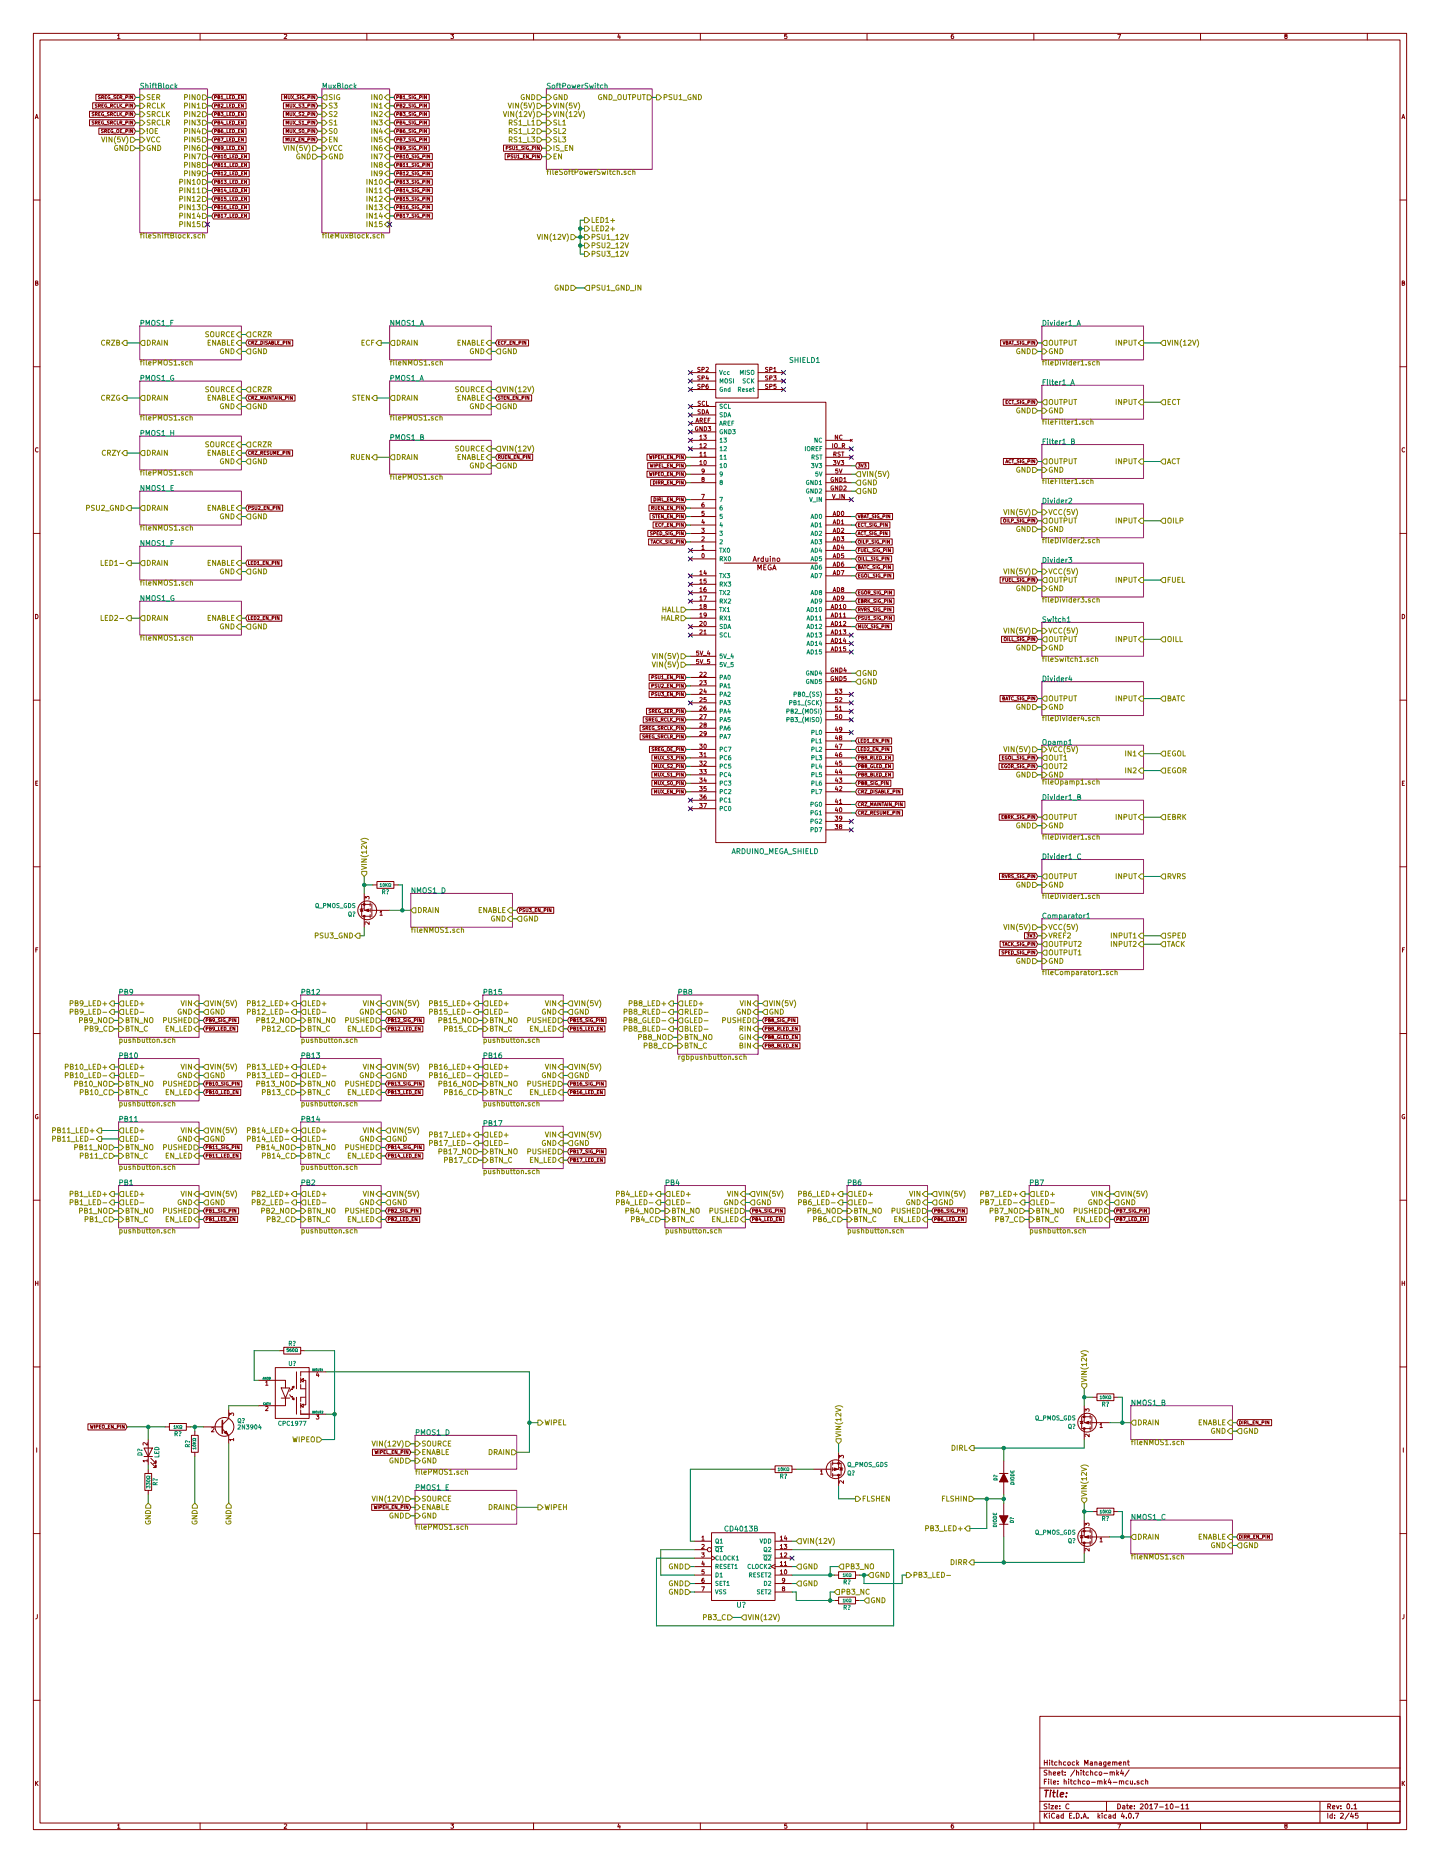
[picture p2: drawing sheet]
<svg xmlns="http://www.w3.org/2000/svg" width="432mm" height="559mm" viewBox="0 0 432 559" stroke-linecap="round" stroke-linejoin="round" font-family="sans-serif">
<g fill="none" stroke="#840000" stroke-width=".3">
<path d="M10 10h411.8v538.8h-411.8zM12 12h407.8v534.8h-407.8zM35.3 10.6l.3-.3v1.3M35.3 11.6h.7M60 10v2M85.2 10.4l.5-.1 .3 .3-.8 1h.8M110 10v2M135.2 10.3h.8l-.4 .5 .4 .2-.1 .5h-.7M160 10v2M185.5 10.2l-.3 1h.8M185.9 10.7v.9M210 10v2"/>
<path d="M235.9 10.3h-.6v.6l.6-.1 .1 .5-.3 .3-.4-.1M260 10v2M285.9 10.3l-.6 .3-.1 .7 .3 .3 .4-.1v-.7h-.4l-.3 .2M310 10v2M335.2 10.3h.8l-.5 1.3M360 10v2M385.5 10.8l-.3-.2 .3-.3h.4v.4a.5 .5 0 0 0-.5 .2 .5 .5 0 0 0 0 .6l.3 .1 .3-.3-.3-.5M410 10v2M10.6 35.6l.4-1.3 .4 1.3M10.7 35.2h.6M26.8 33.4h13.4l.4 .9-.4 .9h-13.4zM26.8 35.9h13.4l.4 .9-.4 .9h-13.4z"/>
<path d="M27.8 30.8h12.4l.4 1-.4 .9h-12.4zM28.2 33.8l-.6 .1 .6 .6-.6 .2M28.2 36.3l-.6 .2 .6 .6-.6 .1M28.6 34.3l.5-.1v-.4l-.5-.1v1M28.6 36.8h.5v-.4l-.5-.1v1M28.8 28.3h11.4l.4 .9-.4 .9h-11.4zM28.9 34.3l.3 .4M28.9 36.8l.3 .5M29.1 31.2l-.6 .2 .6 .6-.6 .1M29.5 31.7h.5l.1-.4-.6-.1v1M29.6 34.2h.3M29.6 36.8h.3"/>
<path d="M29.6 38.5h10.6l.4 .9-.4 .9h-10.6zM29.8 31.7l.3 .5M30.1 33.7h-.5v1h.5M30.1 36.3h-.5v1h.5M30.1 28.7l-.6 .2 .6 .6-.6 .1M30.5 29.2l.5-.1v-.3l-.5-.1v.9M30.5 31.7h.4M30.8 29.2l.3 .4M31 38.9l-.6 .1 .6 .6-.6 .2M31 31.2h-.5v1h.5M31 33.8a.45 .45 0 0 0-.6 .4 .45 .45 0 0 0 .7 .4v-.3h-.2M31 36.3a.45 .45 0 0 0-.6 .5 .45 .45 0 0 0 .7 .4v-.4h-.2"/>
<path d="M31.2 34.8h.8M31.2 37.4h.8M31.4 39.3h.5v-.4l-.5-.1v1M31.5 29.1h.3M31.6 39.3l.4 .5M32 31.2a.45 .45 0 0 0-.6 .5 .45 .45 0 0 0 .6 .4v-.3h-.2M32 28.7h-.5v.9h.5M32.2 32.3h.7M32.4 39.3h.3M32.8 33.8l-.6 .1 .6 .6-.6 .2M32.8 36.3l-.6 .2 .6 .6-.6 .1M32.9 38.8h-.5v1h.5"/>
<path d="M32.9 28.7a.45 .45 0 0 0-.6 .5 .45 .45 0 0 0 .7 .3v-.3h-.2M33.1 29.7h.8M33.2 31.7h.5v-.4l-.5-.1v1M33.2 34.3l.5-.1v-.4l-.5-.1v1M33.2 36.8h.5v-.4l-.5-.1v1M33.4 31.7l.4 .5M33.4 34.3l.4 .4M33.4 36.8l.4 .5M33.8 38.9a.45 .45 0 0 0-.6 .4 .45 .45 0 0 0 .7 .4v-.3h-.2M34 39.9h.8M34.7 28.7l-.6 .2 .6 .6-.6 .1M34.7 31.3a.44 .44 0 0 0-.6 .4 .44 .44 0 0 0 .6 .4"/>
<path d="M34.7 33.8a.44 .44 0 0 0-.6 .4 .44 .44 0 0 0 .6 .4M34.7 36.4a.44 .44 0 0 0-.6 .4 .44 .44 0 0 0 .6 .4M35.1 29.1h.3M35.1 38.9l.5 .1v.7l-.2 .1-.4-.1zM35.2 31.2v1h.4M35.2 33.7v1h.4M35.2 36.3v1h.4M35.6 28.7h-.5v.9h.5M36 29.2l.4-.1 .1-.3-.5-.1v.9M36 36.8h.4l.1-.4-.5-.1v1M36 31.2v1M36 33.7v1"/>
<path d="M36.1 39.3h.3M36.1 31.6l.5 .6M36.1 34.2l.5 .5M36.2 29.2l.4 .4M36.2 36.8l.4 .5M36.6 38.8h-.5v1h.5M36.6 31.2l-.6 .6M36.6 33.7l-.6 .6M36.7 32.3h.8M36.7 34.8h.8M36.7 37.4h.8M36.7 39.9h.8"/>
<path d="M36.7 29.7h.8M37.7 29.2l.5-.1 .1-.3-.6-.1v.9M37.7 31.7h.5l.1-.4-.6-.1v1M37.7 34.3l.5-.1 .1-.4-.6-.1v1M37.7 36.8h.5l.1-.4-.6-.1v1M37.7 39.3h.5l.1-.4-.6-.1v1M38.7 28.7v.9M38.7 31.2v1M38.7 33.7v1M38.7 36.3v1M38.7 38.8v1M39.8 28.7v.9l-.6-.9v.9"/>
<path d="M39.8 31.2v1l-.6-1v1M39.8 33.7v1l-.6-1v1M39.8 36.3v1l-.6-1v1M39.8 38.8v1l-.6-1v1M64 30.8h9.8v1.9h-9.8l-.5-.9zM64 33.4h9.8v1.8h-9.8l-.5-.9zM64 35.9h9.8v1.8h-9.8l-.5-.9zM64 38.5h9.8v1.8h-9.8l-.5-.9zM64 28.3h9.8v1.8h-9.8l-.5-.9zM64.4 31.7h.4l.1-.4-.5-.1v1M64.4 34.3l.4-.1 .1-.4-.5-.1v1M64.4 36.8h.4l.1-.4-.5-.1v1"/>
<path d="M64.4 39.3h.4l.1-.4-.5-.1v1M64.4 29.2l.4-.1 .1-.3-.5-.1v.9M65.4 31.7l.4-.1v-.3l-.4-.1v1h.3l.2-.3-.2-.2M65.4 34.2h.4v-.4l-.4-.1v1h.3l.2-.3-.2-.2M65.4 36.8l.4-.1v-.3l-.4-.1v1h.3l.2-.4-.2-.1M65.4 39.3l.4-.1v-.3l-.4-.1v1h.3l.2-.3-.2-.2M65.4 29.1h.4v-.3l-.4-.1v.9h.3l.2-.3-.2-.2M66.3 33.7h.6l-.4 .4 .4 .2-.1 .3h-.5M66.3 31.3l.4-.1 .2 .3-.6 .7h.6M66.3 28.9l.3-.2v.9M66.3 29.6h.6M66.5 36.2l-.2 .7h.6"/>
<path d="M66.8 38.8l-.5 .2v.6l.5 .1v-.5l-.5 .2M66.8 36.6v.7M67.1 32.3h.7M67.1 34.8h.7M67.1 37.4h.7M67.1 39.9h.7M67.1 29.7h.7M68 31.2v1h.5M68 33.7v1h.5M68 36.3v1h.5M68 38.8v1h.5M68 28.7v.9h.5"/>
<path d="M68.9 31.7h.3M68.9 34.2h.3M68.9 36.8h.3M68.9 39.3h.3M68.9 29.1h.3M69.3 31.2h-.4v1h.4M69.3 33.7h-.4v1h.4M69.3 36.3h-.4v1h.4M69.3 38.8h-.4v1h.4M69.3 28.7h-.4v.9h.4M69.7 31.2a.5 .5 0 0 1 .6 .5 .5 .5 0 0 1-.6 .5zM69.7 33.7a.5 .5 0 0 1 .6 .5 .5 .5 0 0 1-.6 .5z"/>
<path d="M69.7 36.3a.5 .5 0 0 1 .6 .5 .5 .5 0 0 1-.6 .5zM69.7 38.8a.5 .5 0 0 1 .6 .5 .5 .5 0 0 1-.6 .5zM69.7 28.7a.5 .5 0 0 1 .6 .4 .5 .5 0 0 1-.6 .5zM70.5 32.3h.8M70.5 34.8h.8M70.5 37.4h.8M70.5 39.9h.8M70.5 29.7h.8M71.5 31.7h.3M71.5 34.2h.3M71.5 36.8h.3M71.5 39.3h.3"/>
<path d="M71.5 29.1h.3M72 31.2h-.5v1h.5M72 33.7h-.5v1h.5M72 36.3h-.5v1h.5M72 38.8h-.5v1h.5M72 28.7h-.5v.9h.5M73 31.2v1l-.6-1v1M73 33.7v1l-.6-1v1M73 36.3v1l-.6-1v1M73 38.8v1l-.6-1v1M73 28.7v.9l-.6-.9v.9M84.5 28.3h10.3l.4 .9-.4 .9h-10.3z"/>
<path d="M85 38.5h9.8l.4 .9-.4 .9h-9.8zM85 35.9h9.8l.4 .9-.4 .9h-9.8zM85 33.4h9.8l.4 .9-.4 .9h-9.8zM85 30.8h9.8l.4 1-.4 .9h-9.8zM85.3 29.6v-.9l.3 .7 .3-.7v.9M85.8 39.8v-1l.3 .7 .4-.7v1M85.8 37.3v-1l.3 .7 .4-.7v1M85.8 34.7v-1l.3 .7 .4-.7v1M85.8 32.2v-1l.3 .7 .4-.7v1M86.4 28.7v.8l.2 .1 .4-.1v-.8M86.9 38.8v.8l.2 .2 .4-.2v-.8M86.9 36.3v.8l.2 .2 .4-.2v-.8"/>
<path d="M86.9 33.7v.8l.2 .2 .4-.2v-.8M86.9 31.2v.8l.2 .2 .4-.2v-.8M87.4 28.7l.6 .9M87.9 38.8l.7 1M87.9 36.3l.7 1M87.9 33.7l.7 1M87.9 31.2l.7 1M88 28.7l-.6 .9M88.2 29.7h.7M88.6 38.8l-.7 1M88.6 36.3l-.7 1M88.6 33.7l-.7 1"/>
<path d="M88.6 31.2l-.7 1M88.7 32.3h.8M88.7 34.8h.8M88.7 37.4h.8M88.7 39.9h.8M89.7 28.7l-.6 .2 .6 .6-.6 .1M90.1 28.7v.9M90.2 38.9l-.6 .1 .6 .6-.6 .2M90.2 36.3l-.6 .2 .6 .6-.6 .1M90.2 33.8l-.6 .1 .6 .6-.6 .2M90.2 31.2l-.6 .2 .6 .6-.6 .1M90.6 31.2h.6l-.4 .4 .4 .2-.1 .3h-.5"/>
<path d="M90.6 36.6l.3-.3v1M90.6 33.8l.4-.1 .2 .3-.6 .7h.6M90.6 37.3h.6M90.7 38.9l.1-.1a.45 .45 0 0 1 .4 .5 .45 .45 0 0 1-.5 .4zM91.1 28.7a.45 .45 0 0 0-.6 .5 .45 .45 0 0 0 .7 .3v-.3h-.2M91.3 32.3h.8M91.3 34.8h.8M91.3 37.4h.8M91.3 39.9h.8M91.3 29.7h.8M92.3 39.3h.5l.1-.4-.6-.1v1M92.3 36.8h.5l.1-.4-.6-.1v1"/>
<path d="M92.3 34.3l.5-.1 .1-.4-.6-.1v1M92.3 31.7h.5l.1-.4-.6-.1v1M92.3 29.2l.5-.1 .1-.3-.6-.1v.9M93.3 28.7v.9M93.3 31.2v1M93.3 33.7v1M93.3 36.3v1M93.3 38.8v1M94.4 38.8v1l-.6-1v1M94.4 36.3v1l-.6-1v1M94.4 33.7v1l-.6-1v1M94.4 31.2v1l-.6-1v1"/>
<path d="M94.4 28.7v.9l-.6-.9v.9M118.6 28.3h10.1v1.8h-10.1l-.5-.9zM118.6 30.8h10.1v1.9h-10.1l-.5-.9zM118.6 33.4h10.1v1.8h-10.1l-.5-.9zM118.6 35.9h10.1v1.8h-10.1l-.5-.9zM118.6 38.5h10.1v1.8h-10.1l-.5-.9zM119 29.2l.5-.1v-.3l-.5-.1v.9M119 31.7h.5v-.4l-.5-.1v1M119 34.3l.5-.1v-.4l-.5-.1v1M119 36.8h.5v-.4l-.5-.1v1M119 39.3h.5v-.4l-.5-.1v1M120 29.1h.4v-.3l-.4-.1v.9h.3l.2-.3-.2-.2"/>
<path d="M120 31.7l.4-.1v-.3l-.4-.1v1h.3l.2-.3-.2-.2M120 34.2h.4v-.4l-.4-.1v1h.3l.2-.3-.2-.2M120 36.8l.4-.1v-.3l-.4-.1v1h.3l.2-.4-.2-.1M120 39.3l.4-.1v-.3l-.4-.1v1h.3l.2-.3-.2-.2M120.9 33.7h.6l-.3 .4 .3 .2-.1 .3h-.5M120.9 28.9l.3-.2v.9M120.9 31.3l.4-.1 .2 .3-.6 .7h.6M120.9 29.6h.6M121.2 36.2l-.3 .7h.6M121.4 38.8l-.4 .2-.1 .6 .5 .1v-.5l-.5 .2M121.4 36.6v.7M121.7 32.3h.7"/>
<path d="M121.7 34.8h.7M121.7 37.4h.7M121.7 39.9h.7M121.7 29.7h.7M123.2 28.7l-.6 .2 .6 .6-.6 .1M123.2 31.2l-.6 .2 .6 .6-.6 .1M123.2 33.8l-.6 .1 .6 .6-.6 .2M123.2 36.3l-.6 .2 .6 .6-.6 .1M123.2 38.9l-.6 .1 .6 .6-.6 .2M123.6 28.7v.9M123.6 31.2v1M123.6 33.7v1"/>
<path d="M123.6 36.3v1M123.6 38.8v1M124.6 28.7a.45 .45 0 0 0-.6 .5 .45 .45 0 0 0 .7 .3v-.3h-.2M124.6 31.2a.45 .45 0 0 0-.6 .5 .45 .45 0 0 0 .7 .4v-.3h-.2M124.6 33.8a.45 .45 0 0 0-.6 .4 .45 .45 0 0 0 .7 .4v-.3h-.2M124.6 36.3a.45 .45 0 0 0-.6 .5 .45 .45 0 0 0 .7 .4v-.4h-.2M124.6 38.9a.45 .45 0 0 0-.6 .4 .45 .45 0 0 0 .7 .4v-.3h-.2M124.8 32.3h.8M124.8 34.8h.8M124.8 37.4h.8M124.8 39.9h.8M124.8 29.7h.8"/>
<path d="M125.8 29.2l.5-.1 .1-.3-.6-.1v.9M125.8 31.7h.5l.1-.4-.6-.1v1M125.8 34.3l.5-.1 .1-.4-.6-.1v1M125.8 36.8h.5l.1-.4-.6-.1v1M125.8 39.3h.5l.1-.4-.6-.1v1M126.8 28.7v.9M126.8 31.2v1M126.8 33.7v1M126.8 36.3v1M126.8 38.8v1M127.9 28.7v.9l-.6-.9v.9M127.9 31.2v1l-.6-1v1"/>
<path d="M127.9 33.7v1l-.6-1v1M127.9 36.3v1l-.6-1v1M127.9 38.8v1l-.6-1v1M420.4 35.6l.4-1.3 .4 1.3M420.5 35.2h.6M10 60h2M64 41h9.8v1.8h-9.8l-.5-.9zM64 43.5h9.8v1.9h-9.8l-.5-.9zM64 46.1h10.7v1.8h-10.7l-.5-.9zM64 48.6h10.7v1.8h-10.7l-.5-.9zM64 51.2h10.7v1.8h-10.7l-.5-.9zM64 53.7h10.7v1.8h-10.7l-.5-.9z"/>
<path d="M64 56.2h10.7v1.9h-10.7l-.5-.9zM64 58.8h10.7v1.8h-10.7l-.5-.9zM64.4 41.9l.4-.1 .1-.3-.5-.1v.9M64.4 44.4h.4l.1-.4-.5-.1v1M64.4 47l.4-.1 .1-.4-.5-.1v1M64.4 49.5h.4l.1-.4-.5-.1v1M64.4 52h.4l.1-.4-.5-.1v1M64.4 54.6l.4-.1 .1-.3-.5-.1v.9M64.4 57.1h.4l.1-.4-.5-.1v1M64.4 59.7l.4-.1 .1-.4-.5-.1v1M65.4 41.8h.4v-.3l-.4-.1v.9h.3l.2-.3-.2-.2M65.4 44.4l.4-.1v-.3l-.4-.1v1h.3l.2-.3-.2-.2"/>
<path d="M65.4 46.9h.4v-.4l-.4-.1v1h.3l.2-.3-.2-.2M65.4 49.5l.4-.1v-.3l-.4-.1v1h.3l.2-.4-.2-.1M65.4 52l.4-.1v-.3l-.4-.1v1h.3l.2-.3-.2-.2M65.4 54.5h.4v-.3l-.4-.1v.9h.3l.2-.3-.2-.2M65.4 57.1l.4-.1v-.3l-.4-.1v1h.3l.2-.3-.2-.2M65.4 59.6h.4v-.4l-.4-.1v1h.3l.2-.3-.2-.2M66.3 41.4h.6l-.4 .9M66.3 46.7l.3-.3v1M66.3 49.3l.3-.3v1M66.3 51.8l.3-.3v1M66.3 54.3l.3-.2v.9M66.3 56.9l.3-.3v1"/>
<path d="M66.3 59.4l.3-.3v1M66.3 47.4h.6M66.3 50h.6M66.3 52.5h.6M66.3 55h.6M66.3 57.6h.6M66.9 44.3l-.2 .2-.4-.2v-.3l.4-.1a.62 .62 0 0 1-.1 1h-.2M67.1 42.4h.7M67.1 45h.7M67.2 54.1h.6l-.3 .3 .3 .2v.3h-.6M67.2 49.3l.3-.3v1M67.2 51.6l.4-.1 .2 .3-.6 .7h.6"/>
<path d="M67.2 50h.6M67.4 46.5l.1-.1a.45 .45 0 0 1 .3 .5 .45 .45 0 0 1-.5 .4zM67.5 56.5l-.3 .8h.7M67.7 56.9v.7M67.8 59.1h-.5l-.1 .5h.5l.1 .3-.2 .2-.4-.1M68 47.5h.8M68 50.1h.8M68 52.6h.8M68 55.1h.8M68 57.7h.8M68 41.4v.9h.5M68 43.9v1h.5"/>
<path d="M68.9 41.8h.3M68.9 44.4h.3M69 46.4v1h.5M69 49v1h.5M69 51.5v1h.5M69 54.1v.9h.5M69 56.6v1h.5M69 59.1v1h.5M69.3 41.4h-.4v.9h.4M69.3 43.9h-.4v1h.4M69.7 41.4a.5 .5 0 0 1 .6 .4 .5 .5 0 0 1-.6 .5zM69.7 43.9a.5 .5 0 0 1 .6 .5 .5 .5 0 0 1-.6 .5z"/>
<path d="M69.8 46.9h.3M69.8 49.5h.3M69.8 52h.3M69.8 54.5h.3M69.8 57.1h.3M69.8 59.6h.3M70.3 46.4h-.5v1h.5M70.3 49h-.5v1h.5M70.3 51.5h-.5v1h.5M70.3 54.1h-.5v.9h.5M70.3 56.6h-.5v1h.5M70.3 59.1h-.5v1h.5"/>
<path d="M70.5 42.4h.8M70.5 45h.8M70.7 46.4a.5 .5 0 0 1 .6 .5 .5 .5 0 0 1-.6 .5zM70.7 49a.5 .5 0 0 1 .6 .5 .5 .5 0 0 1-.6 .5zM70.7 51.5a.5 .5 0 0 1 .6 .5 .5 .5 0 0 1-.6 .5zM70.7 54.1a.5 .5 0 0 1 .6 .4 .5 .5 0 0 1-.6 .5zM70.7 56.6a.5 .5 0 0 1 .6 .5 .5 .5 0 0 1-.6 .5zM70.7 59.1a.5 .5 0 0 1 .6 .5 .5 .5 0 0 1-.6 .5zM71.5 47.5h.7M71.5 50.1h.7M71.5 52.6h.7M71.5 55.1h.7"/>
<path d="M71.5 57.7h.7M71.5 41.8h.3M71.5 44.4h.3M72 41.4h-.5v.9h.5M72 43.9h-.5v1h.5M72.4 46.9h.4M72.4 49.5h.4M72.4 52h.4M72.4 54.5h.4M72.4 57.1h.4M72.4 59.6h.4M72.9 46.4h-.5v1h.5"/>
<path d="M72.9 49h-.5v1h.5M72.9 51.5h-.5v1h.5M72.9 54.1h-.5v.9h.5M72.9 56.6h-.5v1h.5M72.9 59.1h-.5v1h.5M73 41.4v.9l-.6-.9v.9M73 43.9v1l-.6-1v1M73.9 46.4v1l-.6-1v1M73.9 49v1l-.6-1v1M73.9 51.5v1l-.6-1v1M73.9 54.1v.9l-.6-.9v.9M73.9 56.6v1l-.6-1v1"/>
<path d="M73.9 59.1v1l-.6-1v1M84.9 41h9.9l.4 .9-.4 .9h-9.9zM85.8 42.3v-.9l.3 .7 .3-.7v.9M86.9 41.4v.8l.2 .1 .4-.1v-.8M87.9 41.4l.6 .9M88.5 41.4l-.6 .9M88.6 42.4h.8M89.6 41.8h.4M90.1 41.4h-.5v.9h.5M91.1 41.4v.9l-.6-.9v.9M91.3 42.4h.8M92.3 41.9l.5-.1 .1-.3-.6-.1v.9"/>
<path d="M93.3 41.4v.9M94.4 41.4v.9l-.6-.9v.9M118.6 41h10.1v1.8h-10.1l-.5-.9zM118.6 43.5h10.1v1.9h-10.1l-.5-.9zM118.6 46.1h11v1.8h-11l-.5-.9zM118.6 48.6h11v1.8h-11l-.5-.9zM118.6 51.2h11v1.8h-11l-.5-.9zM118.6 53.7h11v1.8h-11l-.5-.9zM118.6 56.2h11v1.9h-11l-.5-.9zM118.6 58.8h11v1.8h-11l-.5-.9zM119 41.9l.5-.1v-.3l-.5-.1v.9M119 44.4h.5v-.4l-.5-.1v1"/>
<path d="M119 47l.5-.1v-.4l-.5-.1v1M119 49.5h.5v-.4l-.5-.1v1M119 52h.5v-.4l-.5-.1v1M119 54.6l.5-.1v-.3l-.5-.1v.9M119 57.1h.5v-.4l-.5-.1v1M119 59.7l.5-.1v-.4l-.5-.1v1M120 41.8h.4v-.3l-.4-.1v.9h.3l.2-.3-.2-.2M120 44.4l.4-.1v-.3l-.4-.1v1h.3l.2-.3-.2-.2M120 46.9h.4v-.4l-.4-.1v1h.3l.2-.3-.2-.2M120 49.5l.4-.1v-.3l-.4-.1v1h.3l.2-.4-.2-.1M120 52l.4-.1v-.3l-.4-.1v1h.3l.2-.3-.2-.2M120 54.5h.4v-.3l-.4-.1v.9h.3l.2-.3-.2-.2"/>
<path d="M120 57.1l.4-.1v-.3l-.4-.1v1h.3l.2-.3-.2-.2M120 59.6h.4v-.4l-.4-.1v1h.3l.2-.3-.2-.2M120.9 41.4h.6l-.4 .9M120.9 46.7l.3-.3v1M120.9 49.3l.3-.3v1M120.9 51.8l.3-.3v1M120.9 54.3l.3-.2v.9M120.9 56.9l.3-.3v1M120.9 59.4l.3-.3v1M120.9 47.4h.6M120.9 50h.6M120.9 52.5h.6"/>
<path d="M120.9 55h.6M120.9 57.6h.6M121.5 44.3l-.2 .2-.4-.2 .1-.3 .3-.1a.62 .62 0 0 1-.1 1h-.2M121.7 42.4h.7M121.7 45h.7M121.8 54.1h.6l-.3 .3 .3 .2v.3h-.6M121.8 49.3l.3-.3v1M121.8 51.6l.4-.1 .2 .3-.6 .7h.6M121.8 50h.6M122 46.5l.1-.1a.45 .45 0 0 1 .4 .5 .45 .45 0 0 1-.6 .4zM122.1 56.5l-.3 .8h.7M122.3 56.9v.7"/>
<path d="M122.4 59.1h-.5l-.1 .5h.5l.1 .3-.2 .2-.4-.1M122.6 47.5h.8M122.6 50.1h.8M122.6 52.6h.8M122.6 55.1h.8M122.6 57.7h.8M123.2 41.4l-.6 .2 .6 .6-.6 .1M123.2 43.9l-.6 .2 .6 .6-.6 .1M123.6 41.4v.9M123.6 43.9v1M124.1 46.5l-.6 .1 .6 .6-.6 .2M124.1 49l-.6 .2 .6 .6-.6 .1"/>
<path d="M124.1 51.6l-.6 .1 .6 .6-.6 .2M124.1 54.1l-.6 .2 .6 .6-.6 .1M124.1 56.6l-.6 .2 .6 .6-.6 .1M124.1 59.2l-.6 .1 .6 .6-.6 .2M124.5 46.4v1M124.5 49v1M124.5 51.5v1M124.5 54.1v.9M124.5 56.6v1M124.5 59.1v1M124.6 41.4a.45 .45 0 0 0-.6 .5 .45 .45 0 0 0 .7 .3v-.3h-.2M124.6 43.9a.45 .45 0 0 0-.6 .5 .45 .45 0 0 0 .7 .4v-.3h-.2"/>
<path d="M124.8 42.4h.8M124.8 45h.8M125.6 46.5a.45 .45 0 0 0-.6 .4 .45 .45 0 0 0 .6 .4v-.3h-.2M125.6 49a.45 .45 0 0 0-.6 .5 .45 .45 0 0 0 .6 .4v-.4h-.2M125.6 51.6a.45 .45 0 0 0-.6 .4 .45 .45 0 0 0 .6 .4v-.3h-.2M125.6 54.1a.45 .45 0 0 0-.6 .5 .45 .45 0 0 0 .6 .3v-.3h-.2M125.6 56.6a.45 .45 0 0 0-.6 .5 .45 .45 0 0 0 .6 .4v-.3h-.2M125.6 59.2a.45 .45 0 0 0-.6 .4 .45 .45 0 0 0 .6 .4v-.3h-.2M125.8 47.5h.7M125.8 50.1h.7M125.8 52.6h.7M125.8 55.1h.7"/>
<path d="M125.8 57.7h.7M125.8 41.9l.5-.1 .1-.3-.6-.1v.9M125.8 44.4h.5l.1-.4-.6-.1v1M126.8 47l.5-.1v-.4l-.5-.1v1M126.8 49.5h.5v-.4l-.5-.1v1M126.8 52h.5v-.4l-.5-.1v1M126.8 54.6l.5-.1v-.3l-.5-.1v.9M126.8 57.1h.5v-.4l-.5-.1v1M126.8 59.7l.5-.1v-.4l-.5-.1v1M126.8 41.4v.9M126.8 43.9v1M127.8 46.4v1"/>
<path d="M127.8 49v1M127.8 51.5v1M127.8 54.1v.9M127.8 56.6v1M127.8 59.1v1M127.9 41.4v.9l-.6-.9v.9M127.9 43.9v1l-.6-1v1M128.8 46.4v1l-.6-1v1M128.8 49v1l-.6-1v1M128.8 51.5v1l-.6-1v1M128.8 54.1v.9l-.6-.9v.9M128.8 56.6v1l-.6-1v1"/>
<path d="M128.8 59.1v1l-.6-1v1M151 43.5h11.1l.5 1-.5 .9h-11.1zM151.5 46.1h10.6l.5 .9-.5 .9h-10.6zM151.8 44.4h.5v-.4l-.5-.1v1M152.3 47l.5-.1v-.4l-.5-.1v1M153.3 43.9l-.6 .2 .6 .6-.6 .1M153.7 43.9v.8l.2 .2 .4-.2v-.8M153.8 46.5l-.6 .1 .6 .6-.6 .2M154.2 46.4v.8l.2 .2 .4-.2v-.8M154.7 44.2l.3-.3v1M154.7 44.9h.6M155.2 46.7l.3-.3v1"/>
<path d="M155.2 47.4h.6M155.5 45h.7M156 47.5h.7M156.9 46.9h.4M157 43.9l-.6 .2 .6 .6-.6 .1M157.4 43.9v1M157.4 46.4h-.5v1h.5M158.4 43.9a.45 .45 0 0 0-.6 .5 .45 .45 0 0 0 .7 .4v-.3h-.2M158.4 46.4v1l-.6-1v1M158.6 45h.8M158.6 47.5h.8M159.6 44.4h.5l.1-.4-.6-.1v1"/>
<path d="M159.6 47l.5-.1 .1-.4-.6-.1v1M160.6 43.9v1M160.6 46.4v1M161.7 43.9v1l-.6-1v1M161.7 46.4v1l-.6-1v1M419.8 60h2M64 61.3h10.7v1.8h-10.7l-.5-.9zM64 63.9h10.7v1.8h-10.7l-.5-.9zM64.4 62.2h.4l.1-.4-.5-.1v1M64.4 64.7h.4l.1-.4-.5-.1v1M65.4 62.2l.4-.1v-.3l-.4-.1v1h.3l.2-.4-.2-.1M65.4 64.7l.4-.1v-.3l-.4-.1v1h.3l.2-.3-.2-.2"/>
<path d="M66.3 62l.3-.3v1M66.3 64.5l.3-.3v1M66.3 60.1h.6M66.3 62.7h.6M66.3 65.2h.6M67.2 64.2h.7l-.5 1M67.7 61.7l-.4 .2-.1 .6 .6 .1-.1-.5-.5 .1M68 60.2h.8M68 62.8h.8M68 65.3h.8M69 61.7v1h.5M69 64.2v1h.5"/>
<path d="M69.8 62.2h.3M69.8 64.7h.3M70.3 61.7h-.5v1h.5M70.3 64.2h-.5v1h.5M70.7 61.7a.5 .5 0 0 1 .6 .5 .5 .5 0 0 1-.6 .5zM70.7 64.2a.5 .5 0 0 1 .6 .5 .5 .5 0 0 1-.6 .5zM71.5 60.2h.7M71.5 62.8h.7M71.5 65.3h.7M72.4 62.2h.4M72.4 64.7h.4M72.9 61.7h-.5v1h.5"/>
<path d="M72.9 64.2h-.5v1h.5M73.9 61.7v1l-.6-1v1M73.9 64.2v1l-.6-1v1M118.6 61.3h11v1.8h-11l-.5-.9zM118.6 63.9h11v1.8h-11l-.5-.9zM119 62.2h.5v-.4l-.5-.1v1M119 64.7h.5v-.4l-.5-.1v1M120 62.2l.4-.1v-.3l-.4-.1v1h.3l.2-.4-.2-.1M120 64.7l.4-.1v-.3l-.4-.1v1h.3l.2-.3-.2-.2M120.9 62l.3-.3v1M120.9 64.5l.3-.3v1M120.9 60.1h.6"/>
<path d="M120.9 62.7h.6M120.9 65.2h.6M121.8 64.2h.7l-.5 1M122.3 61.7l-.4 .2-.1 .6 .6 .1-.1-.5-.5 .1M122.6 60.2h.8M122.6 62.8h.8M122.6 65.3h.8M124.1 61.7l-.6 .2 .6 .6-.6 .1M124.1 64.3l-.6 .1 .6 .6-.6 .2M124.5 61.7v1M124.5 64.2v1M125.6 61.7a.45 .45 0 0 0-.6 .5 .45 .45 0 0 0 .6 .4v-.4h-.2"/>
<path d="M125.6 64.3a.45 .45 0 0 0-.6 .4 .45 .45 0 0 0 .6 .4v-.3h-.2M125.8 60.2h.7M125.8 62.8h.7M125.8 65.3h.7M126.8 62.2h.5v-.4l-.5-.1v1M126.8 64.7h.5v-.4l-.5-.1v1M127.8 61.7v1M127.8 64.2v1M128.8 61.7v1l-.6-1v1M128.8 64.2v1l-.6-1v1M10.7 84.9l.5-.1 .1-.4-.6-.1v1.3h.5l.2-.5-.3-.2M420.5 84.9l.5-.1 .1-.4-.6-.1v1.3h.5l.2-.5-.3-.2"/>
<path d="M10 110h2M74.1 102h13.7v1.8h-13.7l-.4-.9zM74.1 118.5h14.4v1.8h-14.4l-.4-.9zM75.1 102.4a.44 .44 0 0 0-.6 .4 .44 .44 0 0 0 .6 .4M75.1 118.9a.44 .44 0 0 0-.6 .4 .44 .44 0 0 0 .6 .4M75.5 102.8h.5v-.4l-.5-.1v1M75.5 119.4l.5-.1v-.4l-.5-.1v1M75.8 102.8l.3 .5M75.8 119.4l.3 .4M76.4 102.3h.7l-.7 1h.7M76.4 118.8h.7l-.7 1h.7M77.2 103.4h.8"/>
<path d="M77.2 119.9h.8M78.2 102.3a.5 .5 0 0 1 .6 .5 .5 .5 0 0 1-.6 .5zM78.2 119.8v-1l.3 .7 .4-.7v1M79.2 102.3v1M79.2 119.8l.4-1 .3 1M79.3 119.5h.5M80.2 118.8v1M80.2 102.4l-.6 .1 .6 .6-.6 .2M80.5 103.3l.3-1 .4 1M80.6 103h.5M81.3 118.8v1l-.6-1v1M81.5 102.8l.4-.1v-.3l-.4-.1v1h.3l.2-.3-.2-.2"/>
<path d="M81.6 118.8h.5M81.9 118.8v1M82.3 119.8l.4-1 .3 1M82.4 119.5h.5M82.4 102.3v1h.5M83.3 102.8h.3M83.3 118.8v1M83.7 102.3h-.4v1h.4M83.9 103.4h.8M84.4 118.8v1l-.6-1v1M84.6 119.9h.8M84.9 102.8h.5v-.4l-.5-.1v1"/>
<path d="M85.6 119.4l.5-.1v-.4l-.5-.1v1M85.9 102.3v1M86.6 118.8v1M87 102.3v1l-.6-1v1M87.7 118.8v1l-.6-1v1M149.1 102h9.4v1.8h-9.4l-.5-.9zM149.1 118.5h10.3v1.8h-10.3l-.5-.9zM149.5 102.8h.3M149.9 102.3h-.4v1h.4M150 118.9l-.6 .1 .6 .6-.6 .2M150.3 118.8h.5M150.5 118.8v1"/>
<path d="M150.9 102.4a.44 .44 0 0 0-.6 .4 .44 .44 0 0 0 .6 .4M151.2 119.3h.3M151.3 102.8h.4M151.6 118.8h-.4v1h.4M151.8 102.3h-.5v1M151.9 103.4h.8M152.6 118.8v1l-.6-1v1M152.9 119.9h.7M152.9 102.8h.4M153.4 102.3h-.5v1h.5M153.8 119.3h.4M154.3 118.8h-.5v1h.5"/>
<path d="M154.4 102.3v1l-.6-1v1M154.6 103.4h.8M155.3 118.8v1l-.6-1v1M155.5 119.9h.8M155.6 102.8h.5l.1-.4-.6-.1v1M156.5 119.4l.5-.1 .1-.4-.6-.1v1M156.6 102.3v1M157.5 118.8v1M157.7 102.3v1l-.6-1v1M158.6 118.8v1l-.6-1v1M207 111.8h7.6M207 114.3h7.6"/>
<path d="M207 116.8h7.6M209.9 110.2h-.6v.5a.54 .54 0 0 1 .6 .6l-.7 .1M209.9 112.8h-.6v.4a.54 .54 0 0 1 .6 .7h-.7M209.9 115.3h-.6v.4a.54 .54 0 0 1 .6 .7l-.7 .1M210.5 110.8h.6l.1-.5-.7-.1v1.3M210.5 113.4l.6-.1 .1-.5-.7-.1v1.3M210.5 115.9l.6-.1 .1-.4-.7-.1v1.2M211.7 110.3l.5-.1 .2 .3-.8 1h.8M212 112.6l-.3 1h.8M212.3 115.3l-.5 .3-.1 .7 .2 .2 .5-.1-.1-.6-.4-.1-.2 .3M212.3 113.1v.9M214.6 109.2h12.7v10.2h-12.7z"/>
<path d="M227.3 111.8h7.6M227.3 114.3h7.6M227.3 116.8h7.6M230.3 110.2h-.7v.5a.54 .54 0 0 1 .6 .6l-.7 .1M230.3 112.8h-.7v.4a.54 .54 0 0 1 .6 .7h-.7M230.3 115.3h-.7v.4a.54 .54 0 0 1 .6 .7l-.7 .1M230.8 110.8h.6l.1-.5-.7-.1v1.3M230.8 113.4l.6-.1 .1-.5-.7-.1v1.3M230.8 115.9l.6-.1 .1-.4-.7-.1v1.2M232 112.7h.7l-.4 .5 .4 .1v.6h-.7M232 110.5l.4-.3v1.3M232 111.5h.7"/>
<path d="M232.7 115.3h-.6l-.1 .5h.7v.6h-.7M300.1 102h10.6l.4 .9-.4 .9h-10.6zM300.7 102.3l.4 1 .3-1M300.8 119.7h9.9l.4 1-.4 .9h-9.9zM301.7 102.8l.4-.1 .1-.3-.5-.1v1h.4l.2-.3-.3-.2M302.6 103.3l.3-1 .3 1M302.6 103h.5M303.4 102.3h.6M303.7 102.3v1M304.1 103.4h.7M305.6 102.4l-.6 .1 .6 .6-.6 .2M306 102.3v1"/>
<path d="M307 102.4a.45 .45 0 0 0-.6 .4 .45 .45 0 0 0 .7 .4v-.3h-.2M307.2 103.4h.8M308.2 102.8h.5l.1-.4-.6-.1v1M309.2 102.3v1M310.3 102.3v1l-.6-1v1M419.8 110h2M11.4 134.4a.58 .58 0 0 0-.8 .5 .58 .58 0 0 0 .8 .6M74.1 135h13.6v1.8h-13.6l-.4-.9zM75.1 135.4a.44 .44 0 0 0-.6 .4 .44 .44 0 0 0 .6 .4M75.5 135.9l.5-.1v-.4l-.5-.1v1M75.8 135.9l.3 .4M76.4 135.3h.7l-.7 1h.7"/>
<path d="M77.2 136.4h.8M78.2 135.9l.5-.1v-.4l-.5-.1v1M78.5 135.9l.3 .4M79.2 135.8h.3M79.7 135.3h-.5v1h.5M80.6 135.4l-.6 .1 .6 .6-.6 .2M81 135.3v.8l.2 .2 .4-.2v-.8M82.1 136.3v-1l.3 .7 .3-.7v1M83.2 135.8h.3M83.7 135.3h-.5v1h.5M83.9 136.4h.7M84.9 135.9l.4-.1 .1-.4-.5-.1v1"/>
<path d="M85.9 135.3v1M86.9 135.3v1l-.6-1v1M149.1 136.2h10.6v1.9h-10.6l-.5-.9zM149.5 137.1h.4l.1-.4-.5-.1v1M149.7 137.1l.3 .5M150.4 136.6v.8l.2 .2 .4-.2v-.8M151.5 137.1h.3M152 136.6h-.5v1h.5M153 136.6v1l-.6-1v1M153.2 137.7h.7M154.2 137.1h.3M154.7 136.6h-.5v1h.5"/>
<path d="M155.7 136.6v1l-.6-1v1M155.9 137.7h.7M156.9 137.1h.5v-.4l-.5-.1v1M157.9 136.6v1M158.9 136.6v1l-.6-1v1M194 136.2h11.3l.4 1-.4 .9h-11.3zM194.2 138.8h11.1l.4 .9-.4 .9h-11.1zM194.7 136.6l.3 1 .1-.7 .3 .7 .2-1M195 139.1l.2 1 .2-.7 .2 .7 .2-1M196 136.6v1M196.2 139.1v1M196.4 137.1h.5l.1-.4-.6-.1v1"/>
<path d="M196.7 139.7l.5-.1v-.4l-.5-.1v1M197.4 137.1h.4M197.7 139.6h.3M197.9 136.6h-.5v1h.5M198.1 139.1h-.4v1h.4M198.3 137.1h.6M198.3 136.6v1M198.6 139.1v1h.4M198.9 136.6v1M199.1 137.7h.8M200.1 137.1h.4M200.1 139.6h.4"/>
<path d="M200.6 139.1h-.5v1h.5M200.6 136.6h-.5v1h.5M201.6 139.1v1l-.6-1v1M201.6 136.6v1l-.6-1v1M201.8 137.7h.8M202.8 139.7l.5-.1 .1-.4-.6-.1v1M202.8 137.1h.5l.1-.4-.6-.1v1M203.8 136.6v1M203.8 139.1v1M204.9 139.1v1l-.6-1v1M204.9 136.6v1l-.6-1v1M207 139.7h7.6"/>
<path d="M207 137.2h7.6M207 134.6h7.6M207 132.1h7.6M207 124.5h7.6M207 121.9h7.6M207 129.5h7.6M207 127h7.6M208.7 126.7l.4-1.3 .4 1.3M208.8 126.3h.6M209.2 128a.57 .57 0 0 0-.7 .6 .57 .57 0 0 0 .8 .5v-.4h-.2M209.9 138.5l.3-.4v1.3M209.9 135.9l.3-.3v1.3"/>
<path d="M209.9 133.4l.3-.4v1.3M209.9 130.9l.3-.4v1.3M209.9 139.4h.7M209.9 136.9h.7M209.9 134.3h.7M209.9 131.8h.7M209.9 126.1l.6-.1 .1-.5-.7-.1v1.3M210 122.9h-.6l-.1 .5a.54 .54 0 0 1 .7 .6l-.7 .1M210 120.4h-.6v.4a.54 .54 0 0 1 .6 .7h-.7M210.2 126.1l.4 .6M210.6 122.9a.64 .64 0 0 1 .7 .6 .64 .64 0 0 1-.7 .7zM210.6 128v1.2l-.7-1.2v1.2"/>
<path d="M211 130.5h.8l-.4 .5 .3 .1v.5h-.7M211.1 135.9l.3-.3v1.3M211.1 133.1l.5-.1 .2 .4-.8 .9h.8M211.1 136.9h.7M211.2 138.2l.2-.1a.61 .61 0 0 1 .4 .7 .61 .61 0 0 1-.5 .5zM211.2 128a.64 .64 0 0 1 .7 .6 .64 .64 0 0 1-.7 .6zM211.2 126h.4M211.3 120.4a.56 .56 0 0 0-.8 .6 .56 .56 0 0 0 .8 .5M211.7 124.2l.4-1.3 .4 1.3M211.8 123.8h.6M211.8 125.4h-.6v1.3h.6M211.9 120.3v1.3h.6"/>
<path d="M212.3 128h.8l-.4 .4 .4 .1v.6h-.8M212.3 126h.5M213 125.4h-.7v1.3M214.6 120.7h33v132h-33zM247.6 139.7h7.7M247.6 137.2h7.7M247.6 134.6h7.7M247.6 132.1h7.7M249.7 133v1.3M249.9 138.1h.8l-.5 .5 .4 .1v.6h-.7M250 136.2h.6l.1-.5-.7-.1v1.3M250.3 133.2l.2-.2 .5 .2 .1 .7-.3 .4-.5-.2z"/>
<path d="M250.3 136.2l.4 .7M251.1 138.1l.4 1.3 .4-1.3M251.2 130.5v1.3l-.7-1.3v1.3M251.3 134.4h1M252 135.6h-.6l-.1 .5a.54 .54 0 0 1 .6 .6l-.6 .1M252.2 138.1h.8l-.4 .5 .3 .1v.6h-.7M252.3 135.6h.8M252.5 130.6a.56 .56 0 0 0-.8 .5 .56 .56 0 0 0 .8 .5M252.6 133.7l.6-.1v-.5l-.6-.1v1.3M252.7 135.6v1.3M252.9 133.7l.4 .6M255 131.8l.6 .6"/>
<path d="M255.6 131.8l-.6 .6M257 138.8h3.5v1.8h-3.5l-.5-.9zM257.3 139.1h.6l-.3 .4 .3 .2v.3h-.6M258.2 139.1l.3 1 .4-1M259.1 139.1h.6l-.3 .4 .3 .2v.3h-.6M300.9 137.5h9.8l.4 .9-.4 .9h-9.8zM301.6 138.9l.3-1 .3 1M301.7 120.6h.3M301.7 138.6h.4M302.1 120.1h-.4v1h.4M303.1 120.2a.44 .44 0 0 0-.6 .4 .44 .44 0 0 0 .6 .4M303.1 138a.44 .44 0 0 0-.6 .4 .44 .44 0 0 0 .6 .4"/>
<path d="M303.4 120.1h.6M303.4 137.9h.6M303.7 120.1v1M303.7 137.9v1M304.1 121.2h.7M304.1 139h.7M305.6 120.1l-.6 .2 .6 .6-.6 .1M305.6 137.9l-.6 .2 .6 .6-.6 .1M306 120.1v1M306 137.9v1M307 120.1a.45 .45 0 0 0-.6 .5 .45 .45 0 0 0 .7 .4v-.3h-.2M307 137.9a.45 .45 0 0 0-.6 .5 .45 .45 0 0 0 .7 .4v-.4h-.2"/>
<path d="M307.2 121.2h.8M307.2 139h.8M308.2 120.6h.5l.1-.4-.6-.1v1M308.2 138.4h.5l.1-.4-.6-.1v1M309.2 120.1v1M309.2 137.9v1M310.3 120.1v1l-.6-1v1M310.3 137.9v1l-.6-1v1M421.2 134.4a.58 .58 0 0 0-.8 .5 .58 .58 0 0 0 .8 .6M10 160h2M74.1 151.5h10.7v1.8h-10.7l-.4-.9zM74.5 152.4l.5-.1 .1-.4-.6-.1v1"/>
<path d="M76 151.9l-.5 .1 .5 .7-.5 .1M76.5 151.8v.9l.2 .1 .3-.1v-.9M77.4 151.9l.4-.1 .2 .3-.6 .7h.6M78.2 152.9h.8M79.2 152.3h.3M79.7 151.8h-.5v1h.5M80.7 151.8v1l-.6-1v1M80.9 152.9h.8M81.9 152.4l.5-.1v-.4l-.5-.1v1M82.9 151.8v1M83.9 151.8v1l-.5-1v1M194 141.3h11.3l.4 .9-.4 1h-11.3z"/>
<path d="M194.3 159.1h11l.4 .9-.4 .9h-11zM194.6 151.5h10.7l.4 .9-.4 .9h-10.7zM194.7 141.7l.3 1 .1-.7 .3 .7 .2-1M194.9 154h10.4l.4 .9-.4 1h-10.4zM195.1 143.9h10.2l.4 .9-.4 .9h-10.2zM195.3 148.9h10l.4 1-.4 .9h-10zM195.4 152.4l.5-.1v-.4l-.5-.1v1M195.6 159.5l-.6 .2 .6 .6-.6 .1M195.7 152.4l.3 .4M195.8 156.6h9.5l.4 .9-.4 .9h-9.5zM195.9 144.2a.5 .5 0 0 1 .6 .5 .5 .5 0 0 1-.6 .5zM196 141.7v1"/>
<path d="M196 160l.5-.1v-.3l-.5-.1v1M196.1 149.3a.5 .5 0 0 1 .6 .5 .5 .5 0 0 1-.6 .5zM196.3 154.4l-.6 .2 .6 .6-.6 .1M196.4 151.8v.9l.2 .1 .4-.1v-.9M196.4 142.2h.5l.1-.4-.6-.1v1M196.5 154.4h.6M196.6 157.4h.4M196.8 154.4v1M196.9 144.2v1M197 159.9h.3M197.1 149.3v1M197.1 156.9h-.5v1h.5"/>
<path d="M197.4 144.8l.5-.1v-.4l-.5-.1v1M197.4 154.9h.4M197.4 152.3h.4M197.4 142.2h.4M197.5 159.5h-.5v1h.5M197.6 149.8h.4l.1-.4-.5-.1v1M197.6 144.8l.4 .4M197.8 149.8l.3 .5M197.9 159.5a.5 .5 0 0 1 .6 .5 .5 .5 0 0 1-.6 .5zM197.9 154.4h-.5v1h.5M197.9 151.8h-.5v1h.5M197.9 141.7h-.5v1h.5"/>
<path d="M198.1 157a.44 .44 0 0 0-.6 .4 .44 .44 0 0 0 .6 .4M198.3 141.8l.2-.1 .4 .1-.1 .8-.5-.1zM198.4 144.8l.5-.1v-.4l-.5-.1v1M198.5 157.4h.4M198.6 149.3v1h.4M198.6 144.8l.4 .4M198.9 154.4v1l-.6-1v1M198.9 151.8v1l-.6-1v1M199 156.9h-.5v1M199.1 155.5h.8M199.1 158h.8M199.1 152.9h.8"/>
<path d="M199.1 150.4h.8M199.1 145.3h.8M199.1 142.8h.8M199.1 140.2h.8M200.1 157.4h.4M200.1 154.9h.4M200.1 152.3h.4M200.1 149.8h.4M200.1 144.7h.4M200.1 142.2h.4M200.2 159.5l-.6 .2 .6 .6-.6 .1M200.6 159.5v1"/>
<path d="M200.6 156.9h-.5v1h.5M200.6 154.4h-.5v1h.5M200.6 151.8h-.5v1h.5M200.6 149.3h-.5v1h.5M200.6 144.2h-.5v1h.5M200.6 141.7h-.5v1h.5M201.6 159.5a.45 .45 0 0 0-.6 .5 .45 .45 0 0 0 .7 .4v-.4h-.3M201.6 156.9v1l-.6-1v1M201.6 154.4v1l-.6-1v1M201.6 151.8v1l-.6-1v1M201.6 149.3v1l-.6-1v1M201.6 144.2v1l-.6-1v1"/>
<path d="M201.6 141.7v1l-.6-1v1M201.8 155.5h.8M201.8 158h.8M201.8 152.9h.8M201.8 150.4h.8M201.8 145.3h.8M201.8 142.8h.8M201.8 140.2h.8M202.8 160l.5-.1 .1-.3-.6-.1v1M202.8 157.5l.5-.1 .1-.4-.6-.1v1M202.8 154.9h.5l.1-.4-.6-.1v1M202.8 152.4l.5-.1 .1-.4-.6-.1v1"/>
<path d="M202.8 149.8h.5l.1-.4-.6-.1v1M202.8 144.8l.5-.1 .1-.4-.6-.1v1M202.8 142.2h.5l.1-.4-.6-.1v1M203.8 141.7v1M203.8 144.2v1M203.8 149.3v1M203.8 151.8v1M203.8 154.4v1M203.8 156.9v1M203.8 159.5v1M204.9 159.5v1l-.6-1v1M204.9 156.9v1l-.6-1v1"/>
<path d="M204.9 154.4v1l-.6-1v1M204.9 151.8v1l-.6-1v1M204.9 149.3v1l-.6-1v1M204.9 144.2v1l-.6-1v1M204.9 141.7v1l-.6-1v1M207 157.5h7.6M207 154.9h7.6M207 152.4h7.6M207 149.9h7.6M207 144.8h7.6M207 142.2h7.6M210.4 158.4h.8l-.5 .5 .4 .1v.6h-.7"/>
<path d="M210.4 148.3h.8l-.5 1.3M210.7 143.7l-.2-.2 .2-.3 .4 .1v.3a.52 .52 0 0 0-.5 .2 .52 .52 0 0 0-.1 .5h.6l-.2-.6M210.7 155.8l-.2 .9h.7M211 150.8l-.5 .3v.7l.2 .3 .4-.1-.1-.6-.3-.1-.2 .2M211 156.3v.9M211.1 153.4h-.6v.5h.6v.6h-.6M211.2 141.2l-.3 .3-.3-.1-.1-.6 .4-.1 .3 .2-.1 .7-.5 .3M247.6 157.5h7.7M247.6 154.9h7.7M247.6 149.9h7.7M247.6 144.8h7.7M247.6 142.2h7.7"/>
<path d="M247.6 147.3h7.7M249.6 148.3l.4 1.3 .4-1.3M249.8 154.6l.4-1.2 .4 1.2M249.8 157.2l.4-1.3 .4 1.3M249.8 159.7l.4-1.3 .4 1.3M249.9 143.3a.57 .57 0 0 0-.7 .5 .57 .57 0 0 0 .7 .5v-.4h-.2M249.9 145.8a.57 .57 0 0 0-.7 .6 .57 .57 0 0 0 .7 .5v-.4h-.2M249.9 154.3h.6M249.9 156.8h.6M249.9 159.3h.6M250.6 149.7h.9M251.1 153.4a.64 .64 0 0 1 .7 .6 .64 .64 0 0 1-.7 .6z"/>
<path d="M251.1 155.9a.64 .64 0 0 1 .7 .6 .64 .64 0 0 1-.7 .7zM251.1 158.4a.64 .64 0 0 1 .7 .7 .64 .64 0 0 1-.7 .6zM251.2 143.2v1.3l-.7-1.3v1.3M251.2 145.7v1.3l-.7-1.3v1.3M251.2 140.7h-.6v.5h.6v.6h-.6M251.7 140.7l.4 1.2 .4-1.2M251.8 143.2a.64 .64 0 0 1 .7 .6 .64 .64 0 0 1-.7 .7zM251.8 145.7a.64 .64 0 0 1 .7 .7 .64 .64 0 0 1-.7 .6zM251.8 148.3v1.3M252.3 156.3l.4-.4v1.3M252.3 158.5l.5-.1 .2 .4-.8 .9h.8M252.3 157.2h.7"/>
<path d="M252.4 153.5l.2-.1a.61 .61 0 0 1 .4 .6 .61 .61 0 0 1-.5 .6zM253 143.6l.4-.4v1.3M253 145.8l.5-.1 .2 .4-.7 .9h.7M253 144.5h.7M253.2 148.3v1.3l-.7-1.3v1.3M257 154h10.6v1.9h-10.6l-.5-1zM257 156.6h9.9v1.8h-9.9l-.5-.9zM257 159.1h9.8v1.8h-9.8l-.5-.9zM257.3 154.4l.3 1 .3-1M257.4 157.4h.3M257.9 156.9h-.5v1h.5M258.2 154.9l.5-.1v-.3l-.5-.1v1h.4l.2-.4-.2-.1"/>
<path d="M258.8 159.6a.44 .44 0 0 0-.6 .4 .44 .44 0 0 0 .6 .4M258.9 157a.44 .44 0 0 0-.7 .4 .44 .44 0 0 0 .7 .4M259.1 155.4l.3-1 .4 1M259.1 159.5h.6M259.2 156.9h.5M259.2 155.1h.5M259.4 159.5v1M259.4 156.9v1M259.8 158h.8M259.9 154.4h.6M260.2 154.4v1M260.6 155.5h.8"/>
<path d="M261.3 159.5l-.6 .2 .6 .6-.6 .1M261.3 157l-.5 .1 .5 .6-.5 .2M261.7 159.5v1M261.7 156.9v1M262.1 154.4l-.6 .2 .6 .6-.6 .1M262.5 154.4v1M262.7 159.5a.45 .45 0 0 0-.6 .5 .45 .45 0 0 0 .7 .4v-.4h-.2M262.8 157a.45 .45 0 0 0-.6 .4 .45 .45 0 0 0 .6 .4v-.3h-.2M263 158h.8M263.6 154.4a.45 .45 0 0 0-.6 .5 .45 .45 0 0 0 .6 .4v-.4h-.2M263.8 155.5h.7M263.9 160l.5-.1 .1-.3-.6-.1v1"/>
<path d="M264 157.5l.5-.1v-.4l-.5-.1v1M264.8 154.9h.5v-.4l-.5-.1v1M264.9 159.5v1M265 156.9v1M265.8 154.4v1M266 159.5v1l-.6-1v1M266 156.9v1l-.5-1v1M266.8 154.4v1l-.6-1v1M300.2 155.3h10.5l.4 .9-.4 .9h-10.5zM301 155.8l.2-.1 .3 .1-.1 .8-.4-.1zM302 155.7v.9M302.5 155.7v.9h.5"/>
<path d="M303.3 156.2l.5-.1v-.3l-.5-.1v.9M304.1 156.7h.7M305.6 155.7l-.6 .2 .6 .6-.6 .1M306 155.7v.9M307 155.7a.45 .45 0 0 0-.6 .5 .45 .45 0 0 0 .7 .3v-.3h-.2M307.2 156.7h.8M308.2 156.2l.5-.1 .1-.3-.6-.1v.9M309.2 155.7v.9M310.3 155.7v.9l-.6-.9v.9M419.8 160h2M74.1 168h10.4v1.8h-10.4l-.4-.9zM74.5 168.4v.9h.5"/>
<path d="M75.3 168.8h.4M75.8 168.4h-.5v.9h.5M76.2 168.4a.5 .5 0 0 1 .6 .4 .5 .5 0 0 1-.6 .5zM77.2 168.6l.3-.2v.9M77.2 169.3h.5M77.9 169.4h.8M78.9 168.8h.3M79.4 168.4h-.5v.9h.5M80.4 168.4v.9l-.6-.9v.9M80.6 169.4h.8M81.6 168.9l.5-.1v-.3l-.5-.1v.9M82.6 168.4v.9"/>
<path d="M83.7 168.4v.9l-.6-.9v.9M194.5 161.6h10.8l.4 1-.4 .9h-10.8zM195.2 162h.5M195.5 162v1M195.9 163l.4-1 .3 1M196 162.7h.5M197.5 162.1a.44 .44 0 0 0-.7 .4 .44 .44 0 0 0 .7 .4M197.9 162v1M198 162.4l.5 .6M198.5 162l-.6 .6M198.7 160.6h.7M198.7 163.1h.7"/>
<path d="M200.2 162.1l-.6 .1 .6 .6-.6 .1M200.6 162v1M201.6 162.1a.45 .45 0 0 0-.6 .4 .45 .45 0 0 0 .7 .4v-.3h-.3M201.8 160.6h.8M201.8 163.1h.8M202.8 162.5h.5l.1-.4-.6-.1v1M203.8 162v1M204.9 162v1l-.6-1v1M207 167.6h7.6M207 165.1h7.6M207 162.6h7.6M207 160h7.6"/>
<path d="M207 172.7h7.6M207 175.3h7.6M207 177.8h7.6M209.9 171.5l.3-.4v1.3M209.9 174l.3-.3v1.3M209.9 176.6l.3-.4v1.3M209.9 179.1l.3-.3v1.2M209.9 172.4h.7M209.9 175h.7M209.9 177.5h.7M210.5 163.9l.3-.4v1.3M210.5 161.1l.4-.1 .3 .3-.8 1h.8"/>
<path d="M210.5 164.8h.7M210.6 166.2l.1-.1a.61 .61 0 0 1 .5 .6 .61 .61 0 0 1-.6 .6zM211 178.8h.8l-.5 1.2M211.4 171.1l-.3 .9h.7M211.7 176.2l-.6 .3v.7l.2 .3 .4-.1v-.6l-.4-.1-.2 .2M211.7 171.6v.8M211.7 173.7h-.6v.6h.6v.5h-.6M217.2 168.9h27.9M225.8 168.4l.5-1.5 .5 1.5M225.9 168h.8M227.3 170.9v-1.5l.5 1.1 .5-1.1v1.5M227.3 167.4v1"/>
<path d="M227.7 167.4l-.4 .3M228.9 167.5l-.4-.1-.3 .3 .1 .6h.6M228.9 166.9v1.5M229 170.2h.5M229.6 167.4l.1 .9 .6-.1M229.7 169.4h-.7v1.5h.7M230.3 167.4v1M231 166.9v.1M231 167.4v1M231.2 169.5a.69 .69 0 0 0-.9 .7 .69 .69 0 0 0 1 .6v-.5h-.3M231.7 170.9l.5-1.5 .5 1.5M231.7 167.5h.6l.1 .9"/>
<path d="M231.7 167.4v1M231.8 170.5h.8M233.2 167.5l.3-.1 .3 .3v.4l-.3 .3-.5-.3zM247.6 170.2h7.7M247.6 167.6h7.7M247.6 165.1h7.7M247.6 162.6h7.7M247.6 160h7.7M247.6 172.7h7.7M247.6 177.8h7.7M249.8 162.3l.4-1.3 .4 1.3M249.8 164.8l.4-1.3 .4 1.3"/>
<path d="M249.8 167.3l.4-1.2 .4 1.2M249.8 169.9l.4-1.3 .4 1.3M249.8 172.4l.4-1.3 .4 1.3M249.8 177.5l.4-1.3 .4 1.3M249.9 161.9h.6M249.9 164.4h.6M249.9 167h.6M249.9 169.5h.6M249.9 172h.6M249.9 177.1h.6M249.9 179.7h.6M251.1 161a.64 .64 0 0 1 .7 .6 .64 .64 0 0 1-.7 .7z"/>
<path d="M251.1 163.5a.64 .64 0 0 1 .7 .7 .64 .64 0 0 1-.7 .6zM251.1 166.1a.64 .64 0 0 1 .7 .6 .64 .64 0 0 1-.7 .6zM251.1 168.6a.64 .64 0 0 1 .7 .6 .64 .64 0 0 1-.7 .7zM251.1 171.1a.64 .64 0 0 1 .7 .7 .64 .64 0 0 1-.7 .6zM251.1 176.2a.64 .64 0 0 1 .7 .7 .64 .64 0 0 1-.7 .6zM251.1 178.8a.64 .64 0 0 1 .7 .6 .64 .64 0 0 1-.7 .6zM252.2 161h.8l-.4 .5 .4 .1v.5h-.8M252.2 171.1h.9l-.6 1.3M252.5 176.8l-.2-.3 .2-.3 .5 .1v.3a.52 .52 0 0 0-.6 .2 .52 .52 0 0 0-.1 .6h.7l-.2-.6M252.6 163.4l-.3 1h.8M252.9 168.6l-.6 .3v.7l.2 .3 .5-.2-.1-.6h-.4l-.2 .2M252.9 163.9v.9"/>
<path d="M253 166.1h-.7v.5h.7v.6h-.7M253 179.3l-.2 .3-.4-.1-.1-.6 .5-.1 .2 .2v.7l-.6 .3M257 161.6h10.5v1.9h-10.5l-.5-.9zM257 164.2h10.8v1.8h-10.8l-.5-.9zM257 166.7h10.4v1.9h-10.4l-.5-1zM257 169.3h10.8v1.8h-10.8l-.5-.9zM257 171.8h10.9v1.8h-10.9l-.5-.9zM257 176.9h11.1v1.8h-11.1l-.5-.9zM257 179.4h11.1v1.9h-11.1l-.5-1zM257.3 160.5l.3-1 .3 1M257.4 160.2h.4M257.4 162.2l.2-.2 .4 .2-.1 .7h-.5z"/>
<path d="M257.4 167.2l.2-.1 .4 .1-.1 .8-.5-.1zM257.4 170.1h.4l.1-.4-.5-.1v1h.4l.2-.3-.3-.2M257.4 165h.3M257.4 172.6h.3M257.4 177.7h.3M257.9 164.5h-.5v1M257.9 172.2h-.5v1h.5M257.9 177.2h-.5v1h.5M257.9 179.8h-.5v1h.5M258.2 164.5v.9l.2 .1 .4-.1v-.9M258.3 170.6l.3-1 .3 1M258.3 170.3h.5"/>
<path d="M258.4 162v1M258.4 167.1v1M258.8 172.2a.45 .45 0 0 0-.6 .5 .45 .45 0 0 0 .7 .4v-.4h-.2M258.8 177.3a.45 .45 0 0 0-.6 .4 .45 .45 0 0 0 .7 .4v-.3h-.2M258.9 162v1h.5M258.9 167.1v1h.5M259.1 169.6h.6M259.3 172.3l.2-.1 .4 .1-.1 .8-.5-.1zM259.3 177.4l.2-.2 .4 .2-.1 .8-.5-.1zM259.3 165h.3M259.4 169.6v1M259.7 162.5h.5l.1-.4-.6-.1v1"/>
<path d="M259.7 167.1v1h.5M259.8 164.5h-.5v1h.5M259.8 160.6h.7M260.2 164.5v1h.5M260.3 179.8v1M260.3 172.2v1h.5M260.3 177.8l.5-.1 .1-.4-.6-.1v1M260.3 168.2h.8M260.5 163.1h.8M260.6 169.7a.44 .44 0 0 0-.7 .4 .44 .44 0 0 0 .7 .4M260.6 177.8l.3 .4M260.8 165.6h.7"/>
<path d="M260.8 170.7h.7M260.9 179.8l-.6 .5M260.9 173.3h.8M261.1 178.3h.7M261.8 167.1l-.5 .2 .5 .6-.5 .1M262 162.1l-.6 .1 .6 .6-.6 .1M262.3 167.1v1M262.3 164.6l-.6 .1 .6 .7-.6 .1M262.3 169.7l-.6 .1 .6 .6-.6 .2M262.4 172.2l-.6 .2 .6 .6-.6 .1M262.4 162v1M262.6 179.8l-.6 .2 .6 .6-.6 .1"/>
<path d="M262.6 177.3l-.6 .1 .6 .7-.6 .1M262.7 164.5v1M262.7 169.6v1M262.8 172.2v1M262.9 160.6h.8M263 179.8v1M263 177.2v1M263.3 167.1a.45 .45 0 0 0-.6 .5 .45 .45 0 0 0 .6 .4v-.4h-.2M263.4 162.1a.45 .45 0 0 0-.5 .4 .45 .45 0 0 0 .6 .4v-.3h-.2M263.5 168.2h.8M263.7 163.1h.7M263.7 164.6a.45 .45 0 0 0-.6 .4 .45 .45 0 0 0 .7 .4v-.3h-.2"/>
<path d="M263.7 169.7a.45 .45 0 0 0-.6 .4 .45 .45 0 0 0 .7 .4v-.3h-.2M263.9 172.2a.45 .45 0 0 0-.6 .5 .45 .45 0 0 0 .6 .4v-.4h-.2M263.9 165.6h.8M263.9 170.7h.8M264 179.8a.45 .45 0 0 0-.6 .5 .45 .45 0 0 0 .6 .4v-.4h-.2M264 177.3a.45 .45 0 0 0-.6 .4 .45 .45 0 0 0 .7 .4v-.3h-.2M264.1 173.3h.7M264.3 178.3h.7M264.5 167.6h.5v-.4l-.5-.1v1M264.7 162.5h.5v-.4l-.5-.1v1M264.9 165.1l.5-.1 .1-.4-.6-.1v1M264.9 170.2l.5-.1 .1-.4-.6-.1v1"/>
<path d="M265.1 172.7l.5-.1v-.3l-.5-.1v1M265.3 177.8l.4-.1 .1-.4-.5-.1v1M265.5 167.1v1M265.7 162v1M265.9 164.5v1M265.9 169.6v1M266.1 172.2v1M266.2 179.8v1M266.2 177.2v1M266.5 167.1v1l-.5-1v1M266.7 162v1l-.6-1v1M267 164.5v1l-.6-1v1"/>
<path d="M267 169.6v1l-.6-1v1M267.1 172.2v1l-.6-1v1M267.3 179.8v1l-.6-1v1M267.3 177.2v1l-.6-1v1M299.9 173.1h10.8l.4 .9-.4 .9h-10.8zM300.7 173.9h.3M301.2 173.4h-.5v1M301.5 173.4v.8l.3 .2 .3-.2v-.8M302.6 173.9h.3M303.1 173.4h-.5v1h.5M303.5 173.4v1h.5M304.1 174.5h.7"/>
<path d="M305.6 173.5l-.6 .1 .6 .6-.6 .2M306 173.4v1M307 173.5a.45 .45 0 0 0-.6 .4 .45 .45 0 0 0 .7 .4v-.3h-.2M307.2 174.5h.8M308.2 174l.5-.1 .1-.4-.6-.1v1M309.2 173.4v1M310.3 173.4v1l-.6-1v1M10.7 184.3a.65 .65 0 0 1 .7 .6 .65 .65 0 0 1-.7 .7zM74.1 184.5h10.4v1.8h-10.4l-.4-.9zM74.5 184.9v1h.5M75.3 185.3h.4M75.8 184.9h-.5v1h.5"/>
<path d="M76.2 184.9a.5 .5 0 0 1 .6 .5 .5 .5 0 0 1-.6 .5zM77.2 185l.3-.1 .2 .2-.6 .8h.6M77.9 186h.8M78.9 185.3h.3M79.4 184.9h-.5v1h.5M80.4 184.9v1l-.6-1v1M80.6 186h.8M81.6 185.4l.5-.1v-.3l-.5-.1v1M82.6 184.9v1M83.7 184.9v1l-.6-1v1M207 188h7.6M207 190.5h7.6"/>
<path d="M207 180.3h7.6M207 182.9h7.6M207 185.4h7.6M207 196.9h7.6M207 199.4h7.6M209.5 195.3h-.6l-.1 .6h.7v.5h-.7M209.5 197.8h-.6l-.1 .6h.7v.6h-.7M209.9 186.5l.4-.1 .3 .3-.8 1h.8M209.9 189l.4-.1 .3 .4-.8 .9h.8M209.9 181.7l.3-.4v1.3M209.9 184.2l.3-.4v1.3M209.9 180h.7"/>
<path d="M209.9 182.6h.7M209.9 185.1h.7M209.9 195.3l.4 1.2 .5-1.2M209.9 197.8l.4 1.3 .5-1.3M210.9 196.6h1M210.9 199.2h1M211.1 189.3l.3-.4v1.3M211.1 190.2h.7M211.2 186.5l.2-.1a.61 .61 0 0 1 .4 .6 .61 .61 0 0 1-.5 .6zM211.3 181.8l-.2-.2 .2-.3 .4 .1v.3a.52 .52 0 0 0-.5 .2 .52 .52 0 0 0-.1 .5h.6l-.1-.6M211.8 184.4l-.2 .2h-.4l-.1-.7 .5-.1 .2 .3-.1 .7-.5 .3M212.4 195.2l-.3 .9h.8"/>
<path d="M212.7 195.7v.8M212.8 197.8h-.6l-.1 .6h.7v.6h-.7M247.6 188h7.7M247.6 190.5h7.7M247.6 180.3h7.7M247.6 182.9h7.7M247.6 185.4h7.7M247.6 193h7.7M247.6 195.6h7.7M249.2 182.6l.4-1.3 .4 1.3M249.2 185.1l.4-1.3 .4 1.3M249.2 187.7l.4-1.3 .4 1.3"/>
<path d="M249.2 190.2l.4-1.3 .4 1.3M249.2 192.7l.4-1.2 .4 1.2M249.2 195.3l.4-1.3 .4 1.3M249.3 182.2h.6M249.3 184.7h.6M249.3 187.3h.6M249.3 189.8h.6M249.3 192.4h.6M249.3 194.9h.6M249.8 180l.4-1.2 .4 1.2M250.5 181.3a.64 .64 0 0 1 .7 .6 .64 .64 0 0 1-.7 .7zM250.5 183.8a.64 .64 0 0 1 .7 .7 .64 .64 0 0 1-.7 .6z"/>
<path d="M250.5 186.4a.64 .64 0 0 1 .7 .6 .64 .64 0 0 1-.7 .7zM250.5 188.9a.64 .64 0 0 1 .7 .7 .64 .64 0 0 1-.7 .6zM250.5 191.5a.64 .64 0 0 1 .7 .6 .64 .64 0 0 1-.7 .6zM250.5 194a.64 .64 0 0 1 .7 .6 .64 .64 0 0 1-.7 .7zM251.7 181.7l.3-.4v1.3M251.7 184.2l.3-.4v1.3M251.7 186.7l.3-.3v1.3M251.7 189.3l.3-.4v1.3M251.7 191.8l.3-.3v1.2M251.7 194.4l.3-.4v1.3M251.7 190.2h.7M251.7 182.6h.7"/>
<path d="M251.7 185.1h.7M251.7 187.7h.7M251.7 192.7h.7M251.7 195.3h.7M252.8 188.9h.8l-.4 .5 .4 .1v.6h-.8M252.9 184.2l.4-.4v1.3M252.9 186.5l.5-.1 .2 .3-.8 1h.8M252.9 185.1h.7M253 181.4l.2-.1a.61 .61 0 0 1 .5 .6 .61 .61 0 0 1-.6 .6zM253.2 191.4l-.3 .9h.8M253.5 191.9v.8M253.6 194h-.6l-.1 .6h.7v.5h-.7"/>
<path d="M257 182h11v1.8h-11l-.5-.9zM257 184.5h11.1v1.8h-11.1l-.5-.9zM257 187h10.3v1.9h-10.3l-.5-.9zM257.4 182.9l.5-.1v-.4l-.5-.1v1M257.4 185.4l.5-.1v-.3l-.5-.1v1M257.4 188.4v-1l.3 .7 .4-.7v1M257.4 180.3h.3M257.7 182.9l.3 .4M258.3 182.3l.3 1 .3-1M258.3 180.3l.4-.1 .1-.3-.5-.1v1h.4l.2-.4-.3-.1M258.5 187.4v.8l.2 .2 .4-.2v-.8M258.9 184.9l-.6 .2 .6 .6-.6 .1"/>
<path d="M259.2 182.9l.5-.1 .1-.4-.6-.1v1M259.3 180.3h.5v-.4l-.5-.1v1M259.3 184.9v.8l.2 .2 .4-.2v-.8M259.5 182.9l.3 .4M259.5 187.4l.7 1M259.5 180.3l.4 .5M260.2 187.4l-.7 1M260.3 188.5h.8M260.3 185.1l.3-.2v1M260.3 185.9h.6M260.4 180.2l.5 .6M260.8 182.4l-.6 .1 .6 .6-.6 .2"/>
<path d="M260.9 183.4h.8M261 180.9h.8M261.1 186h.7M261.8 187.5l-.6 .1 .6 .6-.6 .1M262.2 187.4v1M262.5 182.4l-.6 .1 .6 .6-.6 .2M262.6 184.9l-.6 .2 .6 .6-.6 .1M262.9 182.3v1M263 184.9v1M263.2 187.5a.45 .45 0 0 0-.5 .4 .45 .45 0 0 0 .6 .4v-.3h-.2M263.5 188.5h.7M263.9 182.4a.45 .45 0 0 0-.6 .4 .45 .45 0 0 0 .6 .4v-.3h-.2"/>
<path d="M264 184.9a.45 .45 0 0 0-.6 .5 .45 .45 0 0 0 .7 .4v-.4h-.2M264.1 183.4h.8M264.2 180.9h.8M264.3 186h.7M264.5 187.9h.4l.1-.4-.5-.1v1M265.1 182.9l.5-.1v-.4l-.5-.1v1M265.2 180.3h.5v-.4l-.5-.1v1M265.3 185.4l.4-.1 .1-.3-.5-.1v1M265.5 187.4v1M266.1 182.3v1M266.2 184.9v1M266.5 187.4v1l-.6-1v1"/>
<path d="M267.2 182.3v1l-.6-1v1M267.3 184.9v1l-.6-1v1M300.3 190.9h10.4l.4 .9-.4 .9h-10.4zM301.2 191.3l.5 .1v.7l-.2 .1-.4-.1zM302.2 191.2v1M302.7 191.2v1h.4M303.5 191.2v1h.5M304.1 192.3h.7M305.6 191.3l-.6 .1 .6 .6-.6 .2M306 191.2v1M307 191.3a.45 .45 0 0 0-.6 .4 .45 .45 0 0 0 .7 .4v-.3h-.2M307.2 192.3h.8"/>
<path d="M308.2 191.7h.5l.1-.4-.6-.1v1M309.2 191.2v1M310.3 191.2v1l-.6-1v1M420.5 184.3a.65 .65 0 0 1 .7 .6 .65 .65 0 0 1-.7 .7zM10 210h2M191.9 217.5h13.4l.4 .9-.4 1h-13.4zM192.9 215h12.4l.4 .9-.4 .9h-12.4zM193.3 217.9l-.6 .2 .6 .6-.6 .1M193.7 218.4h.5v-.4l-.5-.1v1M193.9 212.4h11.4l.4 1-.4 .9h-11.4zM194 218.4l.3 .5M194.2 215.4l-.6 .1 .6 .7-.6 .1"/>
<path d="M194.6 204.8h10.7l.4 .9-.4 1h-10.7zM194.6 207.4h10.7l.4 .9-.4 .9h-10.7zM194.6 202.3h10.7l.4 .9-.4 .9h-10.7zM194.6 215.9l.5-.1 .1-.4-.6-.1v1M194.7 218.4h.3M194.9 215.9l.3 .4M195.2 217.9h-.5v1h.5M195.2 212.9l-.6 .1 .6 .6-.6 .1M195.5 205.7h.4l.1-.4-.5-.1v1M195.5 208.3l.4-.1 .1-.4-.5-.1v1M195.5 203.2l.4-.1 .1-.4-.5-.1v1M195.6 213.3h.5v-.4l-.5-.1v1"/>
<path d="M195.6 215.8h.4M195.9 213.3l.3 .5M196.1 215.3h-.5v1h.5M196.1 217.9a.45 .45 0 0 0-.6 .5 .45 .45 0 0 0 .7 .4v-.4h-.2M196.3 219h.8M196.6 213.3h.3M197 205.2l-.6 .2 .6 .6-.6 .1M197 207.8l-.6 .1 .6 .6-.6 .2M197 202.7l-.6 .1 .6 .7-.6 .1M197.1 215.4a.45 .45 0 0 0-.6 .4 .45 .45 0 0 0 .6 .4v-.3h-.2M197.1 212.8h-.5v1h.5M197.3 216.4h.7"/>
<path d="M197.4 205.2v.8l.2 .2 .4-.2v-.8M197.4 207.7v.8l.2 .2 .4-.2v-.8M197.4 202.6v.9l.2 .1 .4-.1v-.9M197.9 217.9l-.6 .2 .6 .6-.6 .1M198 212.9a.45 .45 0 0 0-.6 .4 .45 .45 0 0 0 .7 .4v-.3h-.2M198.2 213.9h.8M198.3 215.9l.5-.1v-.4l-.5-.1v1M198.3 218.4h.5v-.4l-.5-.1v1M198.3 207.7h.7l-.4 .4 .4 .2-.1 .3h-.6M198.4 205.3l.4-.1 .2 .3-.7 .7h.7M198.4 202.9l.3-.3v1M198.4 203.6h.6"/>
<path d="M198.5 215.9l.4 .4M198.5 218.4l.4 .5M199.1 206.3h.8M199.1 208.8h.8M199.1 203.7h.8M199.8 212.9l-.6 .1 .6 .6-.6 .1M199.8 215.4a.44 .44 0 0 0-.6 .4 .44 .44 0 0 0 .6 .4M199.8 218a.44 .44 0 0 0-.6 .4 .44 .44 0 0 0 .6 .4M200.1 205.7h.4M200.1 208.2h.4M200.1 203.1h.4M200.2 213.3h.3"/>
<path d="M200.3 215.3v1h.4M200.3 217.9v1h.4M200.6 205.2h-.5v1h.5M200.6 207.7h-.5v1h.5M200.6 202.6h-.5v1h.5M200.7 212.8h-.5v1h.5M201.1 213.3h.4l.1-.4-.5-.1v1M201.1 215.3v1M201.1 217.9v1M201.2 215.8l.5 .5M201.2 218.3l.5 .6M201.3 213.3l.4 .5"/>
<path d="M201.6 205.2v1l-.6-1v1M201.6 207.7v1l-.6-1v1M201.6 202.6v1l-.6-1v1M201.7 215.3l-.6 .6M201.7 217.9l-.6 .5M201.8 206.3h.8M201.8 208.8h.8M201.8 203.7h.8M201.8 213.9h.8M201.8 216.4h.8M201.8 219h.8M202.8 205.7h.5l.1-.4-.6-.1v1"/>
<path d="M202.8 208.3l.5-.1 .1-.4-.6-.1v1M202.8 203.2l.5-.1 .1-.4-.6-.1v1M202.8 213.3h.5l.1-.4-.6-.1v1M202.8 215.9l.5-.1 .1-.4-.6-.1v1M202.8 218.4h.5l.1-.4-.6-.1v1M203.8 202.6v1M203.8 205.2v1M203.8 207.7v1M203.8 212.8v1M203.8 215.3v1M203.8 217.9v1M204.9 205.2v1l-.6-1v1"/>
<path d="M204.9 207.7v1l-.6-1v1M204.9 202.6v1l-.6-1v1M204.9 212.8v1l-.6-1v1M204.9 215.3v1l-.6-1v1M204.9 217.9v1l-.6-1v1M207 215.9h7.6M207 213.4h7.6M207 203.2h7.6M207 210.8h7.6M207 205.7h7.6M207 208.3h7.6M207 218.4h7.6"/>
<path d="M209.9 201.7l.4-.1 .3 .4-.8 .9h.8M209.9 204.3l.4-.1 .3 .3-.8 .9h.8M209.9 206.8l.4-.1 .3 .4-.8 .9h.8M209.9 209.3l.4-.1 .3 .4-.8 .9h.8M209.9 211.9l.4-.1 .3 .3-.8 1h.8M209.9 214.4l.4-.1 .3 .4-.8 .9h.8M209.9 217l.4-.1 .3 .3-.8 .9h.8M209.9 219.5l.4-.1 .3 .4-.8 .9h.8M211 204.2h.8l-.4 .4 .3 .1v.6h-.7M211 214.3h.8l-.5 1.3M211.1 201.7l.5-.1 .2 .4-.8 .9h.8M211.3 217.4l-.2-.2 .2-.3 .4 .1v.3a.52 .52 0 0 0-.5 .1 .52 .52 0 0 0-.1 .6h.6l-.1-.6"/>
<path d="M211.4 206.6l-.3 .9h.7M211.7 211.8l-.6 .3v.7l.2 .3 .4-.2v-.6h-.4l-.2 .2M211.7 207.1v.9M211.7 209.2h-.6v.6h.6v.6h-.6M211.8 219.9l-.2 .3-.4-.1-.1-.6 .5-.1 .2 .2-.1 .8-.5 .3M247.6 215.9h7.7M247.6 213.4h7.7M247.6 210.8h7.7M247.6 208.3h7.7M247.6 219.7h7.7M247.6 201.9h7.7M247.6 204.5h7.7"/>
<path d="M249.9 200.4a.57 .57 0 0 0-.7 .6 .57 .57 0 0 0 .7 .5v-.4h-.2M249.9 202.9a.57 .57 0 0 0-.7 .6 .57 .57 0 0 0 .7 .5v-.4h-.2M250.8 218.1l-.3 .9h.8M251.1 218.5v.9M251.2 214.3h-.7v.6h.7v.6h-.7M251.2 211.8h-.7v.6h.7v.5h-.7M251.2 209.2h-.7v.6h.7v.6h-.7M251.2 206.7h-.7v.6h.7v.5h-.7M251.2 200.4v1.2l-.7-1.2v1.2M251.2 202.9v1.3l-.7-1.3v1.3M251.6 206.7h.8l-.4 .5 .4 .1v.5h-.8M251.7 212.1l.4-.3v1.3"/>
<path d="M251.7 209.3l.5-.1 .2 .4-.8 .9h.8M251.7 213.1h.7M251.8 214.4l.2-.1a.61 .61 0 0 1 .5 .7 .61 .61 0 0 1-.6 .5zM251.8 200.4a.64 .64 0 0 1 .7 .6 .64 .64 0 0 1-.7 .6zM251.8 202.9a.64 .64 0 0 1 .7 .6 .64 .64 0 0 1-.7 .7zM252.4 218.7l-.2 .2-.4-.1v-.6l.4-.1 .2 .3v.7l-.6 .3M253.3 200.3l-.3 .9h.8M253.6 200.8v.8M253.7 202.9h-.6l-.1 .6h.7v.5h-.7M299.9 208.6h10.8l.4 1-.4 .9h-10.8zM300.7 209.5l.4-.1 .1-.3-.5-.1v1h.4l.2-.3-.3-.2M301.6 210l.3-1 .3 1"/>
<path d="M301.7 209.7h.4M302.4 209h.6M302.7 209v1M303.9 209.1a.44 .44 0 0 0-.7 .4 .44 .44 0 0 0 .7 .4M304.1 210.1h.7M305.6 209l-.6 .2 .6 .6-.6 .1M306 209v1M307 209a.45 .45 0 0 0-.6 .5 .45 .45 0 0 0 .7 .4v-.3h-.2M307.2 210.1h.8M308.2 209.5h.5l.1-.4-.6-.1v1M309.2 209v1M310.3 209v1l-.6-1v1"/>
<path d="M419.8 210h2M10.7 234.9h.5M11.3 234.3h-.6v1.3h.6M191.9 220.1h13.4l.4 .9-.4 .9h-13.4zM193.3 220.5l-.6 .1 .6 .6-.6 .2M193.7 221l.5-.1v-.4l-.5-.1v1M194 221l.3 .4M194.7 220.9h.3M194.7 223.9h10.6l.4 .9-.4 .9h-10.6zM195.2 220.4h-.5v1h.5M195.4 236.6h9.9l.4 .9-.4 .9h-9.9zM195.5 234h9.8l.4 1-.4 .9h-9.8z"/>
<path d="M195.5 231.5h9.8l.4 .9-.4 .9h-9.8zM195.5 229h9.8l.4 .9-.4 .9h-9.8zM195.5 226.4h9.8l.4 .9-.4 .9h-9.8zM196.1 224.3l-.6 .1 .6 .6-.6 .2M196.1 220.5a.45 .45 0 0 0-.6 .4 .45 .45 0 0 0 .7 .4v-.3h-.2M196.2 237.9v-1l.4 .7 .3-.7v1M196.3 235.4v-1l.3 .7 .4-.7v1M196.3 232.8v-.9l.3 .7 .4-.7v.9M196.3 230.3v-1l.3 .7 .4-.7v1M196.3 227.8v-1l.3 .7 .4-.7v1M196.3 221.5h.8M196.5 224.8l.5-.1v-.4l-.5-.1v1"/>
<path d="M196.7 224.8l.4 .4M197.4 236.9v.8l.2 .2 .4-.2v-.8M197.4 234.4v.8l.2 .2 .4-.2v-.8M197.4 231.9v.8l.2 .1 .4-.1v-.8M197.4 229.3v.8l.2 .2 .4-.2v-.8M197.4 226.8v.8l.2 .2 .4-.2v-.8M197.5 224.7h.3M197.9 220.5l-.6 .1 .6 .6-.6 .2M198 224.2h-.5v1h.5M198.3 221l.5-.1v-.4l-.5-.1v1M198.3 236.9l.7 1M198.4 234.4l.7 1"/>
<path d="M198.4 231.9l.7 .9M198.4 229.3l.7 1M198.4 226.8l.7 1M198.5 221l.4 .4M198.9 224.3a.45 .45 0 0 0-.6 .4 .45 .45 0 0 0 .7 .4v-.3h-.2M199 236.9l-.7 1M199.1 234.4l-.7 1M199.1 231.9l-.7 .9M199.1 229.3l-.7 1M199.1 226.8l-.7 1M199.1 225.3h.8M199.1 238h.8"/>
<path d="M199.2 227.9h.7M199.2 230.4h.7M199.2 232.9h.7M199.2 235.5h.7M199.8 220.5a.44 .44 0 0 0-.6 .4 .44 .44 0 0 0 .6 .4M200.1 224.4l.2-.2 .4 .2-.1 .8-.5-.1zM200.1 237.4h.4M200.3 220.4v1h.4M200.6 236.9h-.5v1h.5M200.7 234.4l-.6 .2 .6 .6-.6 .1M200.7 231.9l-.6 .2 .6 .6-.6 .1M200.7 229.4l-.6 .1 .6 .6-.6 .2"/>
<path d="M200.7 226.8l-.6 .2 .6 .6-.6 .1M201 226.8h.7l-.4 .4 .4 .1-.1 .4h-.6M201.1 232.1l.3-.2v.9M201.1 229.4l.3-.1 .3 .3-.7 .7h.7M201.1 221l.4-.1 .1-.4-.5-.1v1M201.1 232.8h.6M201.2 234.5l.1-.1a.45 .45 0 0 1 .4 .5 .45 .45 0 0 1-.5 .4zM201.2 224.7h.3M201.3 221l.4 .4M201.6 236.9v1l-.6-1v1M201.7 224.2h-.5v1h.5M201.8 227.9h.8"/>
<path d="M201.8 230.4h.8M201.8 232.9h.8M201.8 225.3h.8M201.8 238h.8M201.8 235.5h.8M201.8 221.5h.8M202.8 237.5l.5-.1 .1-.4-.6-.1v1M202.8 234.9h.5l.1-.4-.6-.1v1M202.8 232.4l.5-.1 .1-.3-.6-.1v.9M202.8 229.8h.5l.1-.4-.6-.1v1M202.8 227.3h.5l.1-.4-.6-.1v1M202.8 221l.5-.1 .1-.4-.6-.1v1"/>
<path d="M202.8 224.8l.5-.1 .1-.4-.6-.1v1M203.8 220.4v1M203.8 224.2v1M203.8 226.8v1M203.8 229.3v1M203.8 231.9v.9M203.8 234.4v1M203.8 236.9v1M204.9 236.9v1l-.6-1v1M204.9 234.4v1l-.6-1v1M204.9 231.9v.9l-.6-.9v.9M204.9 229.3v1l-.6-1v1"/>
<path d="M204.9 226.8v1l-.6-1v1M204.9 220.4v1l-.6-1v1M204.9 224.2v1l-.6-1v1M207 224.8h7.6M207 227.3h7.6M207 229.9h7.6M207 237.5h7.6M207 232.4h7.6M207 235h7.6M207 221h7.6M209.8 223.2h.8l-.5 .5 .4 .1v.6h-.7M209.8 225.8h.8l-.5 .4 .4 .1v.6h-.7"/>
<path d="M209.8 228.3h.8l-.5 .5 .4 .1v.5h-.7M209.8 230.8h.8l-.5 .5 .4 .1v.6h-.7M209.8 233.4h.8l-.5 .5 .4 .1v.5h-.7M209.8 235.9h.8l-.5 .5 .4 .1v.6h-.7M209.8 238.5h.8l-.5 .4 .4 .1v.6h-.7M211 230.8h.8l-.4 .5 .3 .1v.6h-.7M211.1 226.1l.3-.3v1.2M211.1 228.4l.5-.1 .2 .4-.8 .9h.8M211.1 227h.7M211.2 223.3l.2-.1a.61 .61 0 0 1 .4 .7 .61 .61 0 0 1-.5 .5zM211.4 233.3l-.3 .9h.7M211.7 238.5l-.6 .3v.7l.2 .2 .4-.1v-.6l-.4-.1-.2 .3"/>
<path d="M211.7 233.8v.8M211.7 235.9h-.6v.6h.6v.6h-.6M247.6 224.8h7.7M247.6 227.3h7.7M247.6 229.9h7.7M247.6 237.5h7.7M247.6 232.4h7.7M247.6 235h7.7M247.6 222.3h7.7M250.8 239.6l-.3 1h.8M250.8 235.8l-.3 1h.8M250.8 233.3l-.3 .9h.8"/>
<path d="M250.8 230.8l-.3 .9h.8M250.8 228.2l-.3 .9h.8M250.8 225.7l-.3 .9h.8M250.8 223.1l-.3 1h.8M250.8 220.6l-.3 .9h.8M251.1 221.1v.8M251.1 223.6v.9M251.1 226.2v.8M251.1 228.7v.9M251.1 231.2v.9M251.1 233.8v.8M251.1 236.3v.9"/>
<path d="M251.6 233.4h.8l-.4 .5 .4 .1v.5h-.8M251.6 223.2h.9l-.6 1.3M251.7 236l.5-.1 .2 .4-.8 .9h.8M251.9 221.2l-.2-.2 .2-.3 .5 .1v.3a.52 .52 0 0 0-.6 .1 .52 .52 0 0 0 0 .6h.6l-.2-.6M252 230.8l-.3 .9h.8M252.3 225.8l-.5 .3-.1 .7 .2 .2 .5-.1-.1-.6-.4-.1-.2 .3M252.3 231.2v.9M252.4 228.3h-.6l-.1 .6h.7v.5h-.7M257 226.4h10.8v1.8h-10.8l-.5-.9zM257 229h10.8v1.8h-10.8l-.5-.9zM257 231.5h10.8v1.8h-10.8l-.5-.9zM257 223.9h10.4v1.8h-10.4l-.5-.9z"/>
<path d="M257 221.3h10.4v1.9h-10.4l-.5-.9zM257 234h10.1v1.9h-10.1l-.5-.9zM257 236.6h13.7v1.8h-13.7l-.5-.9zM257.4 227.3h.5v-.4l-.5-.1v1M257.4 229.8h.5v-.4l-.5-.1v1M257.4 232.4l.5-.1v-.3l-.5-.1v.9M257.4 224.2v1h.5M257.4 221.7v1h.5M257.4 234.9h.5v-.4l-.5-.1v1M258 237a.44 .44 0 0 0-.7 .4 .44 .44 0 0 0 .7 .4M258.2 224.7h.3M258.2 222.2h.3"/>
<path d="M258.4 227.3l.4-.1 .1-.3-.5-.1v1h.4l.2-.4-.3-.1M258.4 229.8l.4-.1 .1-.3-.5-.1v1h.4l.2-.3-.3-.2M258.4 232.3h.4l.1-.3-.5-.1v.9h.4l.2-.3-.3-.2M258.4 234.9l.4-.1 .1-.3-.5-.1v1h.4l.2-.3-.3-.2M258.4 237.5l.5-.1v-.4l-.5-.1v1M258.6 237.5l.4 .4M258.7 224.2h-.5v1h.5M258.7 221.7h-.5v1h.5M259.1 224.2a.5 .5 0 0 1 .6 .5 .5 .5 0 0 1-.6 .5zM259.1 221.7a.5 .5 0 0 1 .6 .5 .5 .5 0 0 1-.6 .5zM259.3 236.9h.7l-.7 1h.7M259.5 227.2l-.2-.2 .2-.2h.3l.1 .3a.4 .4 0 0 0-.5 .2 .4 .4 0 0 0 0 .4l.5-.1-.2-.4"/>
<path d="M259.5 229.7l-.2-.2 .2-.2 .3 .1 .1 .2a.4 .4 0 0 0-.5 .2 .4 .4 0 0 0 0 .5l.5-.2-.2-.4M259.5 232.3l-.2-.2 .2-.2h.3l.1 .3a.4 .4 0 0 0-.5 .1 .4 .4 0 0 0 0 .5l.5-.1-.2-.4M259.5 234.8l-.2-.2 .2-.2h.3l.1 .3a.4 .4 0 0 0-.5 .2 .4 .4 0 0 0 0 .4l.5-.1-.2-.4M260 224.3l.4-.1 .2 .3-.6 .7h.6M260 222l.3-.3v1M260 222.7h.6M260.1 227.9h.8M260.1 230.4h.8M260.1 232.9h.8M260.1 238h.8M260.1 235.5h.8M260.8 225.3h.8"/>
<path d="M260.8 222.8h.8M261.1 227.3h.5v-.4l-.5-.1v1M261.1 232.3h.4l.1-.3-.5-.1v.9h.4l.2-.3-.3-.2M261.1 236.9a.5 .5 0 0 1 .6 .5 .5 .5 0 0 1-.6 .5zM261.3 227.3l.4 .5M261.6 229.4a.45 .45 0 0 0-.6 .4 .45 .45 0 0 0 .7 .4v-.3h-.2M261.6 234.4l-.6 .2 .6 .6-.6 .1M261.8 224.7h.3M261.8 222.2h.3M262 234.4v1M262.1 226.8v1h.5M262.1 229.3v1h.5"/>
<path d="M262.1 231.9v.9h.5M262.1 236.9v1M262.3 224.2h-.5v1h.5M262.3 221.7h-.5v1h.5M262.9 227.3h.3M262.9 229.8h.3M262.9 232.3h.3M263 234.4a.45 .45 0 0 0-.5 .5 .45 .45 0 0 0 .6 .4v-.3h-.2M263.1 237l-.6 .1 .6 .6-.6 .2M263.3 224.2v1l-.6-1v1M263.3 221.7v1l-.6-1v1M263.3 235.5h.7"/>
<path d="M263.4 226.8h-.5v1h.5M263.4 229.3h-.5v1h.5M263.4 231.9h-.5v.9h.5M263.4 237.9l.3-1 .3 1M263.4 237.6h.5M263.5 225.3h.8M263.5 222.8h.8M263.8 226.8a.5 .5 0 0 1 .6 .5 .5 .5 0 0 1-.6 .5zM263.8 229.3a.5 .5 0 0 1 .6 .5 .5 .5 0 0 1-.6 .5zM263.8 231.9a.5 .5 0 0 1 .6 .4 .5 .5 0 0 1-.6 .5zM264.3 234.9h.4l.1-.4-.5-.1v1M264.3 237.4h.5v-.4l-.5-.1v1h.4l.2-.3-.2-.2"/>
<path d="M264.5 224.8l.5-.1v-.4l-.5-.1v1M264.5 222.2h.5v-.4l-.5-.1v1M264.5 227.9h.8M264.5 230.4h.8M264.5 232.9h.8M265.3 234.4v1M265.3 236.9v1h.5M265.5 221.7v1M265.5 224.2v1M265.5 227.3h.4M265.5 229.8h.4M265.5 232.3h.4"/>
<path d="M266 226.8h-.5v1h.5M266 229.3h-.5v1h.5M266 231.9h-.5v.9h.5M266.1 237.4h.4M266.3 234.4v1l-.6-1v1M266.5 224.2v1l-.5-1v1M266.5 221.7v1l-.5-1v1M266.6 236.9h-.5v1h.5M266.8 238h.8M267 226.8v1l-.6-1v1M267 229.3v1l-.6-1v1M267 231.9v.9l-.6-.9v.9"/>
<path d="M267.8 237.5l.5-.1v-.4l-.5-.1v1M268.8 236.9v1M269.8 236.9v1l-.5-1v1M299.6 229h11.1l.4 .9-.4 .9h-11.1zM299.7 226.4h11l.4 .9-.4 .9h-11zM300.4 229.8h.3M300.6 227.3h.3M300.9 229.3h-.5v1h.5M301 226.8h-.4v1h.4M301.8 229.4a.45 .45 0 0 0-.6 .4 .45 .45 0 0 0 .7 .4v-.3h-.2M302 226.8a.45 .45 0 0 0-.6 .5 .45 .45 0 0 0 .6 .4v-.4h-.2M302.3 229.5l.2-.2 .3 .2-.1 .8-.4-.1z"/>
<path d="M302.4 226.9l.2-.1 .4 .1-.1 .8-.5-.1zM303.3 229.8h.5v-.4l-.5-.1v1M303.5 226.8v1h.5M303.6 229.8l.3 .5M304.1 227.9h.7M304.1 230.4h.7M305.6 226.8l-.6 .2 .6 .6-.6 .1M305.6 229.4l-.6 .1 .6 .6-.6 .2M306 226.8v1M306 229.3v1M307 226.8a.45 .45 0 0 0-.6 .5 .45 .45 0 0 0 .7 .4v-.4h-.2M307 229.4a.45 .45 0 0 0-.6 .4 .45 .45 0 0 0 .7 .4v-.3h-.2"/>
<path d="M307.2 227.9h.8M307.2 230.4h.8M308.2 227.3h.5l.1-.4-.6-.1v1M308.2 229.8h.5l.1-.4-.6-.1v1M309.2 226.8v1M309.2 229.3v1M310.3 226.8v1l-.6-1v1M310.3 229.3v1l-.6-1v1M420.5 234.9h.5M421.1 234.3h-.6v1.3h.6M10 260h2M207 240h7.6"/>
<path d="M207 242.6h7.6M209.8 241h.8l-.5 .5 .4 .1v.5h-.7M211 241h.8l-.5 1.3M247.6 243.8h7.7M247.6 241.3h7.7M247.6 248.9h7.7M247.6 246.4h7.7M250.4 247.3h.8l-.4 .5 .4 .1v.6h-.8M250.4 244.8h.8l-.4 .5 .4 .1v.5h-.8M250.8 242.2l-.3 .9h.8M251.1 240.1v.9M251.1 242.7v.8"/>
<path d="M251.7 240.1l.4-.4v1.3M251.7 241h.7M251.8 242.4l.2-.1a.61 .61 0 0 1 .5 .6 .61 .61 0 0 1-.6 .6zM251.9 247.9l-.2-.2 .2-.4 .5 .1v.4a.52 .52 0 0 0-.6 .1 .52 .52 0 0 0 0 .6h.6l-.2-.6M252.4 245.3l-.2 .3-.4-.1v-.6l.4-.1 .2 .2v.8l-.6 .3M257 240.4h14.3v1.8h-14.3l-.5-.9zM257 242.9h13.6v1.9h-13.6l-.5-1zM258 240.8a.44 .44 0 0 0-.7 .4 .44 .44 0 0 0 .7 .4M258 243.4a.44 .44 0 0 0-.7 .4 .44 .44 0 0 0 .7 .4M258.4 241.3l.5-.1v-.4l-.5-.1v1M258.4 243.8h.5v-.4l-.5-.1v1M258.6 241.3l.4 .4"/>
<path d="M258.6 243.8l.4 .5M259.3 240.7h.7l-.7 1h.7M259.3 243.3h.7l-.7 1h.7M260.1 241.8h.8M260.1 244.4h.8M261.1 241.7v-1l.3 .8 .3-.8v1M261.1 243.8h.5v-.4l-.5-.1v1M261.3 243.8l.4 .5M262.1 243.8h.3M262.1 241.7l.3-1 .4 1M262.2 241.5h.5M262.6 243.3h-.5v1h.5"/>
<path d="M263.1 240.7v1M263.5 243.3l-.6 .2 .6 .6-.6 .1M263.9 243.3v.8l.2 .2 .4-.2v-.8M264.1 240.7v1l-.5-1v1M264.5 240.7h.5M264.7 240.7v1M264.9 244.3v-1l.4 .7 .3-.7v1M265.2 241.7l.4-1 .3 1M265.3 241.5h.5M266.1 243.8h.3M266.2 240.7v1M266.6 243.3h-.5v1h.5"/>
<path d="M266.8 244.4h.7M267.3 240.7v1l-.6-1v1M267.5 241.8h.7M267.7 243.8h.5l.1-.4-.6-.1v1M268.5 241.3l.5-.1v-.4l-.5-.1v1M268.7 243.3v1M269.5 240.7v1M269.8 243.3v1l-.6-1v1M270.5 240.7v1l-.5-1v1M299.6 244.2h11.1l.4 .9-.4 .9h-11.1zM300.4 245h.4M300.9 244.6h-.5v.9h.5"/>
<path d="M301.3 245h.5v-.3l-.5-.1v.9h.4l.2-.3-.2-.2M302.3 245.1l.5-.1v-.3l-.5-.1v.9M302.6 245.1l.3 .4M303.3 244.6v.9M303.5 245l.4 .5M303.9 244.6l-.6 .5M304.1 245.6h.7M305.6 244.6l-.6 .2 .6 .6-.6 .1M306 244.6v.9M307 244.6a.45 .45 0 0 0-.6 .5 .45 .45 0 0 0 .7 .3v-.3h-.2M307.2 245.6h.8M308.2 245.1l.5-.1 .1-.3-.6-.1v.9"/>
<path d="M309.2 244.6v.9M310.3 244.6v.9l-.6-.9v.9M419.8 260h2M108.5 272.7l.3 .6h-.7zM109 272.5l-1.1 .3M109.2 268v5.1h1.8M109.2 274.8h1.8M109.2 274.8v3.3M109.4 269.7v-.8l.5 .4 .1-.4h.6v.8M110.7 276.5v.8l-.9-.8-.4 .2 .1 .5M111 271.3h-2.5v3.5h.7M111 270.8v1"/>
<path d="M111 272.5v1.1M111 274.3v1M111.5 271.1v3.9M111.5 273.1h5.3M111.8 265.4h1.2M113 264.4h5.1v2h-5.1zM113.9 273.6l.4-.3v1.2M113.9 274.5h.8M118.1 265.4h1.3M155.4 272.1h10.6v1.9h-10.6l-.5-.9zM155.8 273h.5v-.4l-.5-.1v1M157.3 272.5l-.6 .2 .6 .6-.6 .1"/>
<path d="M157.7 272.5v.8l.2 .2 .4-.2v-.8M158.7 272.5h.6l-.3 .4 .3 .2v.3h-.6M159.5 273.6h.7M160.5 273h.3M161 272.5h-.5v1h.5M162 272.5v1l-.6-1v1M162.2 273.6h.7M163.2 273h.5v-.4l-.5-.1v1M164.2 272.5v1M165.2 272.5v1l-.6-1v1M299.7 262h11l.4 .9-.4 .9h-11zM300.5 262.9l.5-.1 .1-.4-.6-.1v1"/>
<path d="M300.8 262.9l.3 .4M301.4 262.3l.3 1 .4-1M302.4 262.9l.4-.1 .1-.4-.5-.1v1M302.6 262.9l.3 .4M303.9 262.4l-.6 .1 .6 .6-.6 .2M304.1 263.4h.7M305.6 262.4l-.6 .1 .6 .6-.6 .2M306 262.3v1M307 262.4a.45 .45 0 0 0-.6 .4 .45 .45 0 0 0 .7 .4v-.3h-.2M307.2 279.8h3.5l.4 .9-.4 .9h-3.5zM307.2 263.4h.8M308.2 262.9l.5-.1 .1-.4-.6-.1v1"/>
<path d="M309.2 262.3v1M310.3 262.3v1l-.6-1v1M10.7 284.9h.5M11.4 284.3h-.7v1.3M299.7 284.8h11l.4 1-.4 .9h-11zM299.9 282.3h10.8l.4 .9-.4 .9h-10.8zM300.6 282.7h.5M300.9 282.7v.9M301 285.2l-.6 .2 .6 .6-.6 .1M301.3 283.6l.4-.9 .3 .9M301.4 285.7h.5l.1-.4-.6-.1v1M301.4 283.4h.5"/>
<path d="M302.4 285.7h.3M302.9 285.2h-.5v1h.5M302.9 282.8a.44 .44 0 0 0-.6 .3 .44 .44 0 0 0 .6 .4M303.3 285.2a.5 .5 0 0 1 .6 .5 .5 .5 0 0 1-.6 .5zM303.3 282.7v.9M303.5 283.1l.4 .5M303.9 282.7l-.6 .5M304.1 286.3h.7M304.1 283.7h.7M305.6 285.2l-.6 .2 .6 .6-.6 .1M305.6 282.7l-.6 .2 .6 .6-.6 .1M306 282.7v.9"/>
<path d="M306 285.2v1M307 285.2a.45 .45 0 0 0-.6 .5 .45 .45 0 0 0 .7 .4v-.3h-.2M307 282.7a.45 .45 0 0 0-.6 .5 .45 .45 0 0 0 .7 .3v-.3h-.2M307.2 286.3h.8M307.2 283.7h.8M307.9 280.1h.7l-.4 .4 .4 .2-.1 .3h-.6M308.2 285.7h.5l.1-.4-.6-.1v1M308.2 283.2l.5-.1 .1-.3-.6-.1v.9M308.8 280.1l.4 1 .3-1M309.2 282.7v.9M309.2 285.2v1M309.7 280.1h.6l-.3 .4 .3 .2v.3h-.6"/>
<path d="M310.3 285.2v1l-.6-1v1M310.3 282.7v.9l-.6-.9v.9M420.5 284.9h.5M421.2 284.3h-.7v1.3M10 310h2M61.4 307.7h9.8v1.8h-9.8l-.4-.9zM61.4 305.2h10.2v1.8h-10.2l-.4-.9zM61.8 308.6l.5-.1 .1-.3-.6-.1v.9M61.8 306h.5l.1-.4-.6-.1v1M62.8 308.5h.4l.1-.3-.5-.1v.9h.4l.2-.3-.3-.2M62.8 306l.4-.1 .1-.3-.5-.1v1h.4l.2-.3-.3-.2M64.3 308.5l-.2 .2-.3-.2v-.3l.3-.1a.62 .62 0 0 1 0 .9h-.2"/>
<path d="M64.3 305.9l-.2 .2-.3-.2v-.3l.3-.1a.62 .62 0 0 1 0 1h-.2M64.5 309.1h.8M64.5 306.6h.8M65.5 308.1v.9h.5M66 305.6l-.5 .1 .5 .6-.5 .2M66.3 308.5h.3M66.4 305.5v1M66.8 308.1h-.5v.9h.5M67.2 308.1a.5 .5 0 0 1 .6 .4 .5 .5 0 0 1-.6 .5zM67.5 305.6a.45 .45 0 0 0-.6 .4 .45 .45 0 0 0 .6 .4v-.3h-.2M67.7 306.6h.8M68 309.1h.7"/>
<path d="M68.7 306h.5v-.4l-.5-.1v1M69 308.5h.3M69.4 308.1h-.4v.9h.4M69.7 305.5v1M70.4 308.1v.9l-.6-.9v.9M70.7 305.5v1l-.5-1v1M116.1 307.7h10.7v1.8h-10.7l-.5-.9zM116.1 305.2h11v1.8h-11l-.5-.9zM116.4 308.6l.5-.1 .1-.3-.6-.1v.9M116.4 306h.5l.1-.4-.6-.1v1M117.4 308.5h.5v-.3l-.5-.1v.9h.4l.2-.3-.2-.2M117.4 306l.5-.1v-.3l-.5-.1v1h.4l.2-.3-.2-.2"/>
<path d="M118.4 308.3l.3-.2v.9M118.4 305.8l.3-.3v1M118.4 309h.5M118.4 306.5h.5M119.3 308.2l.4-.1 .2 .2-.6 .7h.6M119.3 305.6l.4-.1 .2 .3-.6 .7h.6M120.1 309.1h.7M120.1 306.6h.7M121.1 308.1v.9h.4M121.6 305.6l-.6 .1 .6 .6-.6 .2M121.9 308.5h.3M122 305.5v1"/>
<path d="M122.4 308.1h-.5v.9h.5M122.8 308.1a.5 .5 0 0 1 .5 .4 .5 .5 0 0 1-.5 .5zM123 305.6a.45 .45 0 0 0-.6 .4 .45 .45 0 0 0 .7 .4v-.3h-.2M123.2 306.6h.8M123.5 309.1h.8M124.2 306h.5l.1-.4-.6-.1v1M124.5 308.5h.3M125 308.1h-.5v.9h.5M125.2 305.5v1M126 308.1v.9l-.6-.9v.9M126.3 305.5v1l-.6-1v1M170.7 307.7h10.7v1.8h-10.7l-.5-.9z"/>
<path d="M170.7 305.2h11v1.8h-11l-.5-.9zM171 308.6l.5-.1 .1-.3-.6-.1v.9M171 306h.5l.1-.4-.6-.1v1M172 308.5h.5v-.3l-.5-.1v.9h.4l.2-.3-.2-.2M172 306l.5-.1v-.3l-.5-.1v1h.4l.2-.3-.2-.2M173 308.3l.3-.2v.9M173 305.8l.3-.3v1M173 309h.6M173 306.5h.6M174.4 308.1h-.4l-.1 .4h.5l.1 .4-.2 .1-.4-.1M174.4 305.5h-.4l-.1 .5 .5-.1 .1 .4-.2 .2-.4-.1M174.7 309.1h.7"/>
<path d="M174.7 306.6h.7M175.7 308.1v.9h.4M176.2 305.6l-.6 .1 .6 .6-.6 .2M176.5 308.5h.3M176.6 305.5v1M177 308.1h-.5v.9h.5M177.4 308.1a.5 .5 0 0 1 .6 .4 .5 .5 0 0 1-.6 .5zM177.6 305.6a.45 .45 0 0 0-.6 .4 .45 .45 0 0 0 .7 .4v-.3h-.2M177.9 306.6h.7M178.1 309.1h.8M178.8 306h.5l.1-.4-.6-.1v1M179.1 308.5h.4"/>
<path d="M179.6 308.1h-.5v.9h.5M179.8 305.5v1M180.6 308.1v.9l-.6-.9v.9M180.9 305.5v1l-.6-1v1M229.1 307.7h10.8v1.8h-10.8l-.5-.9zM229.1 305.2h10.1v1.8h-10.1l-.5-.9zM229.1 310.2h10.8v1.9h-10.8l-.5-.9zM229.1 312.8h10.8v1.8h-10.8l-.5-.9zM229.5 308.6l.4-.1 .1-.3-.5-.1v.9M229.5 306h.4l.1-.4-.5-.1v1M229.5 311.1h.4l.1-.4-.5-.1v1M229.5 313.7l.4-.1 .1-.4-.5-.1v1"/>
<path d="M230.5 308.5h.4v-.3l-.4-.1v.9h.3l.2-.3-.2-.2M230.5 306l.4-.1v-.3l-.4-.1v1h.3l.2-.3-.2-.2M230.5 311.1l.4-.1v-.3l-.4-.1v1h.3l.2-.3-.2-.2M230.5 313.6h.4v-.4l-.4-.1v1h.3l.2-.3-.2-.2M231.6 308.5l-.2-.2 .2-.2h.3v.3a.4 .4 0 0 0-.4 .1 .4 .4 0 0 0 0 .5l.5-.1-.2-.4M231.6 305.9l-.2-.2 .2-.2 .3 .1v.2a.4 .4 0 0 0-.4 .2 .4 .4 0 0 0 0 .5l.5-.2-.2-.4M231.6 311l-.2-.2 .2-.2h.3v.3a.4 .4 0 0 0-.4 .2 .4 .4 0 0 0 0 .4l.5-.1-.2-.4M231.6 313.6l-.2-.2 .2-.3 .3 .1v.3a.4 .4 0 0 0-.4 .1 .4 .4 0 0 0 0 .5l.5-.2-.2-.3M232.2 309.1h.7M232.2 306.6h.7M232.2 311.7h.7M232.2 314.2h.7"/>
<path d="M233.1 308.6l.5-.1 .1-.3-.6-.1v.9M233.1 313.6h.5v-.4l-.5-.1v1h.4l.2-.3-.2-.2M233.4 308.6l.3 .4M233.7 305.6l-.6 .1 .6 .6-.6 .2M233.7 310.6a.45 .45 0 0 0-.6 .5 .45 .45 0 0 0 .6 .4v-.3h-.2M234.1 305.5v1M234.1 308.1v.9h.5M234.1 310.6v1h.5M234.1 313.1v1h.5M234.9 308.5h.4M234.9 311.1h.4M234.9 313.6h.4"/>
<path d="M235.1 305.6a.45 .45 0 0 0-.6 .4 .45 .45 0 0 0 .7 .4v-.3h-.3M235.3 306.6h.8M235.4 308.1h-.5v.9h.5M235.4 310.6h-.5v1h.5M235.4 313.1h-.5v1h.5M235.8 308.1a.5 .5 0 0 1 .6 .4 .5 .5 0 0 1-.6 .5zM235.8 310.6a.5 .5 0 0 1 .6 .5 .5 .5 0 0 1-.6 .5zM235.8 313.1a.5 .5 0 0 1 .6 .5 .5 .5 0 0 1-.6 .5zM236.3 306h.5l.1-.4-.6-.1v1M236.6 309.1h.8M236.6 311.7h.8M236.6 314.2h.8"/>
<path d="M237.3 305.5v1M237.6 308.5h.3M237.6 311.1h.3M237.6 313.6h.3M238.1 308.1h-.5v.9h.5M238.1 310.6h-.5v1h.5M238.1 313.1h-.5v1h.5M238.4 305.5v1l-.6-1v1M239.1 308.1v.9l-.6-.9v.9M239.1 310.6v1l-.6-1v1M239.1 313.1v1l-.6-1v1M419.8 310h2"/>
<path d="M11.4 334.3a.59 .59 0 0 0-.8 .6 .59 .59 0 0 0 .8 .6v-.5h-.2M61.4 326.7h10.8v1.9h-10.8l-.4-.9zM61.4 324.2h11.1v1.8h-11.1l-.4-.9zM61.8 327.6h.5l.1-.4-.6-.1v1M61.8 325.1l.5-.1 .1-.3-.6-.1v1M62.8 327.6l.4-.1 .1-.3-.5-.1v1h.4l.2-.3-.3-.2M62.8 325h.4l.1-.3-.5-.1v1h.4l.2-.4-.3-.2M63.8 327.4l.3-.3v1M63.8 324.8l.3-.2v1M63.8 328.1h.5M63.8 325.6h.5M64.8 327.2l.1-.1a.45 .45 0 0 1 .4 .5 .45 .45 0 0 1-.5 .4z"/>
<path d="M64.8 324.7l.1-.1a.45 .45 0 0 1 .4 .5 .45 .45 0 0 1-.5 .4zM65.5 328.2h.7M65.5 325.7h.7M66.4 327.1v1h.5M67 324.6l-.6 .2 .6 .6-.6 .1M67.3 327.6h.3M67.4 324.6v1M67.7 327.1h-.4v1h.4M68.1 327.1a.5 .5 0 0 1 .6 .5 .5 .5 0 0 1-.6 .5zM68.4 324.6a.45 .45 0 0 0-.6 .5 .45 .45 0 0 0 .7 .4v-.4h-.3M68.6 325.7h.8M68.9 328.2h.8"/>
<path d="M69.6 325.1l.5-.1 .1-.3-.6-.1v1M69.9 327.6h.3M70.4 327.1h-.5v1h.5M70.6 324.6v1M71.4 327.1v1l-.6-1v1M71.7 324.6v1l-.6-1v1M116.1 326.7h10.7v1.9h-10.7l-.5-.9zM116.1 324.2h11v1.8h-11l-.5-.9zM116.4 327.6h.5l.1-.4-.6-.1v1M116.4 325.1l.5-.1 .1-.3-.6-.1v1M117.4 327.6l.5-.1v-.3l-.5-.1v1h.4l.2-.3-.2-.2M117.4 325h.5v-.3l-.5-.1v1h.4l.2-.4-.2-.2"/>
<path d="M118.4 327.4l.3-.3v1M118.4 324.8l.3-.2v1M118.4 328.1h.5M118.4 325.6h.5M119.3 327.1h.6l-.3 .4 .3 .2-.1 .3h-.5M119.3 324.6h.6l-.3 .3 .3 .2-.1 .4h-.5M120.1 328.2h.7M120.1 325.7h.7M121.1 327.1v1h.4M121.6 324.6l-.6 .2 .6 .6-.6 .1M121.9 327.6h.3M122 324.6v1"/>
<path d="M122.4 327.1h-.5v1h.5M122.8 327.1a.5 .5 0 0 1 .5 .5 .5 .5 0 0 1-.5 .5zM123 324.6a.45 .45 0 0 0-.6 .5 .45 .45 0 0 0 .7 .4v-.4h-.2M123.2 325.7h.8M123.5 328.2h.8M124.2 325.1l.5-.1 .1-.3-.6-.1v1M124.5 327.6h.3M125 327.1h-.5v1h.5M125.2 324.6v1M126 327.1v1l-.6-1v1M126.3 324.6v1l-.6-1v1M170.7 326.7h10.7v1.9h-10.7l-.5-.9z"/>
<path d="M170.7 324.2h11v1.8h-11l-.5-.9zM171 327.6h.5l.1-.4-.6-.1v1M171 325.1l.5-.1 .1-.3-.6-.1v1M172 327.6l.5-.1v-.3l-.5-.1v1h.4l.2-.3-.2-.2M172 325h.5v-.3l-.5-.1v1h.4l.2-.4-.2-.2M173 327.4l.3-.3v1M173 324.8l.3-.2v1M173 328.1h.6M173 325.6h.6M174.4 327.1l-.4 .2-.1 .6 .5 .1v-.5l-.5 .2M174.4 324.6l-.4 .2-.1 .6 .5 .1v-.5l-.5 .1M174.7 328.2h.7"/>
<path d="M174.7 325.7h.7M175.7 327.1v1h.4M176.2 324.6l-.6 .2 .6 .6-.6 .1M176.5 327.6h.3M176.6 324.6v1M177 327.1h-.5v1h.5M177.4 327.1a.5 .5 0 0 1 .6 .5 .5 .5 0 0 1-.6 .5zM177.6 324.6a.45 .45 0 0 0-.6 .5 .45 .45 0 0 0 .7 .4v-.4h-.2M177.9 325.7h.7M178.1 328.2h.8M178.8 325.1l.5-.1 .1-.3-.6-.1v1M179.1 327.6h.4"/>
<path d="M179.6 327.1h-.5v1h.5M179.8 324.6v1M180.6 327.1v1l-.6-1v1M180.9 324.6v1l-.6-1v1M421.2 334.3a.59 .59 0 0 0-.8 .6 .59 .59 0 0 0 .8 .6v-.5h-.2M10 360h2M61.4 345.8h10.8v1.8h-10.8l-.4-.9zM61.4 343.3h11.1v1.8h-11.1l-.4-.9zM61.8 346.7l.5-.1 .1-.3-.6-.1v.9M61.8 344.1h.5l.1-.4-.6-.1v1M62.8 346.6h.4l.1-.3-.5-.1v.9h.4l.2-.3-.3-.2M62.8 344.1l.4-.1 .1-.3-.5-.1v1h.4l.2-.3-.3-.2"/>
<path d="M63.8 346.4l.3-.2v.9M63.8 343.9l.3-.3v1M63.8 347.1h.5M63.8 344.6h.5M64.7 346.4l.3-.2v.9M64.7 343.9l.3-.3v1M64.7 347.1h.6M64.7 344.6h.6M65.5 347.2h.7M65.5 344.7h.7M66.4 346.2v.9h.5M67 343.7l-.6 .1 .6 .6-.6 .2"/>
<path d="M67.3 346.6h.3M67.4 343.6v1M67.7 346.2h-.4v.9h.4M68.1 346.2a.5 .5 0 0 1 .6 .4 .5 .5 0 0 1-.6 .5zM68.4 343.7a.45 .45 0 0 0-.6 .4 .45 .45 0 0 0 .7 .4v-.3h-.3M68.6 344.7h.8M68.9 347.2h.8M69.6 344.1h.5l.1-.4-.6-.1v1M69.9 346.6h.3M70.4 346.2h-.5v.9h.5M70.6 343.6v1M71.4 346.2v.9l-.6-.9v.9"/>
<path d="M71.7 343.6v1l-.6-1v1M116.1 345.8h10.7v1.8h-10.7l-.5-.9zM116.1 343.3h11v1.8h-11l-.5-.9zM116.4 346.7l.5-.1 .1-.3-.6-.1v.9M116.4 344.1h.5l.1-.4-.6-.1v1M117.4 346.6h.5v-.3l-.5-.1v.9h.4l.2-.3-.2-.2M117.4 344.1l.5-.1v-.3l-.5-.1v1h.4l.2-.3-.2-.2M118.4 346.4l.3-.2v.9M118.4 343.9l.3-.3v1M118.4 347.1h.5M118.4 344.6h.5M119.6 346.1l-.3 .7h.6"/>
<path d="M119.6 343.6l-.3 .7h.6M119.8 343.9v.7M119.8 346.5v.6M120.1 347.2h.7M120.1 344.7h.7M121.1 346.2v.9h.4M121.6 343.7l-.6 .1 .6 .6-.6 .2M121.9 346.6h.3M122 343.6v1M122.4 346.2h-.5v.9h.5M122.8 346.2a.5 .5 0 0 1 .5 .4 .5 .5 0 0 1-.5 .5zM123 343.7a.45 .45 0 0 0-.6 .4 .45 .45 0 0 0 .7 .4v-.3h-.2"/>
<path d="M123.2 344.7h.8M123.5 347.2h.8M124.2 344.1h.5l.1-.4-.6-.1v1M124.5 346.6h.3M125 346.2h-.5v.9h.5M125.2 343.6v1M126 346.2v.9l-.6-.9v.9M126.3 343.6v1l-.6-1v1M170.7 347.1h10.7v1.8h-10.7l-.5-.9zM170.7 344.5h11v1.9h-11l-.5-1zM171 348l.5-.1 .1-.4-.6-.1v1M171 345.4h.5l.1-.4-.6-.1v1"/>
<path d="M172 347.9h.5v-.4l-.5-.1v1h.4l.2-.3-.2-.2M172 345.4l.5-.1v-.3l-.5-.1v1h.4l.2-.4-.2-.1M173 347.7l.3-.3v1M173 345.2l.3-.3v1M173 348.4h.6M173 345.9h.6M173.9 347.4h.6l-.4 1M173.9 344.9h.6l-.4 1M174.7 348.5h.7M174.7 346h.7M175.7 347.4v1h.4M176.2 344.9l-.6 .2 .6 .6-.6 .1"/>
<path d="M176.5 347.9h.3M176.6 344.9v1M177 347.4h-.5v1h.5M177.4 347.4a.5 .5 0 0 1 .6 .5 .5 .5 0 0 1-.6 .5zM177.6 344.9a.45 .45 0 0 0-.6 .5 .45 .45 0 0 0 .7 .4v-.4h-.2M177.9 346h.7M178.1 348.5h.8M178.8 345.4h.5l.1-.4-.6-.1v1M179.1 347.9h.4M179.6 347.4h-.5v1h.5M179.8 344.9v1M180.6 347.4v1l-.6-1v1"/>
<path d="M180.9 344.9v1l-.6-1v1M419.8 360h2M61.4 364.8h9.8v1.9h-9.8l-.4-.9zM61.4 362.3h10.2v1.8h-10.2l-.4-.9zM61.8 365.7h.5l.1-.4-.6-.1v1M61.8 363.2l.5-.1 .1-.3-.6-.1v1M62.8 365.7l.4-.1 .1-.3-.5-.1v1h.4l.2-.3-.3-.2M62.8 363.1h.4l.1-.3-.5-.1v1h.4l.2-.4-.3-.2M63.8 365.5l.3-.3v1M63.8 362.9l.3-.2v1M63.8 366.2h.5M63.8 363.7h.5"/>
<path d="M64.5 366.3h.8M64.5 363.8h.8M65.5 365.2v1h.5M66 362.7l-.5 .2 .5 .6-.5 .1M66.3 365.7h.3M66.4 362.7v1M66.8 365.2h-.5v1h.5M67.2 365.2a.5 .5 0 0 1 .6 .5 .5 .5 0 0 1-.6 .5zM67.5 362.7a.45 .45 0 0 0-.6 .5 .45 .45 0 0 0 .6 .4v-.4h-.2M67.7 363.8h.8M68 366.3h.7M68.7 363.2l.5-.1v-.3l-.5-.1v1"/>
<path d="M69 365.7h.3M69.4 365.2h-.4v1h.4M69.7 362.7v1M70.4 365.2v1l-.6-1v1M70.7 362.7v1l-.5-1v1M116.1 364.8h9.8v1.9h-9.8l-.5-.9zM116.1 362.3h10.1v1.8h-10.1l-.5-.9zM116.4 365.7h.5l.1-.4-.6-.1v1M116.4 363.2l.5-.1 .1-.3-.6-.1v1M117.4 365.7l.5-.1v-.3l-.5-.1v1h.4l.2-.3-.2-.2M117.4 363.1h.5v-.3l-.5-.1v1h.4l.2-.4-.2-.2M118.4 365.3l.3-.1 .2 .3-.6 .7h.6"/>
<path d="M118.4 362.8l.3-.1 .2 .2-.6 .8h.6M119.1 366.3h.8M119.1 363.8h.8M120.1 365.2v1h.5M120.6 362.7l-.5 .2 .5 .6-.5 .1M120.9 365.7h.4M121.1 362.7v1M121.4 365.2h-.5v1h.5M121.8 365.2a.5 .5 0 0 1 .6 .5 .5 .5 0 0 1-.6 .5zM122.1 362.7a.45 .45 0 0 0-.6 .5 .45 .45 0 0 0 .6 .4v-.4h-.2M122.3 363.8h.8M122.6 366.3h.7"/>
<path d="M123.3 363.2l.5-.1v-.3l-.5-.1v1M123.6 365.7h.3M124.1 365.2h-.5v1h.5M124.3 362.7v1M125 365.2v1l-.5-1v1M125.3 362.7v1l-.5-1v1M225.3 364.8h9.8v1.9h-9.8l-.5-.9zM225.3 362.3h10.1v1.8h-10.1l-.5-.9zM225.7 365.7h.4l.1-.4-.5-.1v1M225.7 363.2l.4-.1 .1-.3-.5-.1v1M226.6 365.7l.5-.1v-.3l-.5-.1v1h.4l.2-.3-.2-.2M226.6 363.1h.5v-.3l-.5-.1v1h.4l.2-.4-.2-.2"/>
<path d="M227.8 365.2l-.2 .7h.6M227.8 362.6l-.2 .7h.6M228.1 363v.7M228.1 365.5v.7M228.3 366.3h.8M228.3 363.8h.8M229.3 365.2v1h.5M229.9 362.7l-.6 .2 .6 .6-.6 .1M230.1 365.7h.4M230.3 362.7v1M230.6 365.2h-.5v1h.5M231 365.2a.5 .5 0 0 1 .6 .5 .5 .5 0 0 1-.6 .5z"/>
<path d="M231.3 362.7a.45 .45 0 0 0-.6 .5 .45 .45 0 0 0 .6 .4v-.4h-.2M231.5 363.8h.8M231.8 366.3h.8M232.5 363.2l.5-.1v-.3l-.5-.1v1M232.8 365.7h.3M233.3 365.2h-.5v1h.5M233.5 362.7v1M234.3 365.2v1l-.6-1v1M234.6 362.7v1l-.6-1v1M279.9 364.8h9.8v1.9h-9.8l-.5-.9zM279.9 362.3h10.1v1.8h-10.1l-.5-.9zM280.3 365.7h.4l.1-.4-.5-.1v1"/>
<path d="M280.3 363.2l.4-.1 .1-.3-.5-.1v1M281.3 365.7l.4-.1v-.3l-.4-.1v1h.3l.2-.3-.2-.2M281.3 363.1h.4v-.3l-.4-.1v1h.3l.2-.4-.2-.2M282.7 365.2l-.5 .2v.6l.5 .1v-.5l-.5 .2M282.7 362.7l-.5 .2v.6l.5 .1v-.5l-.5 .1M283 366.3h.7M283 363.8h.7M283.9 365.2v1h.5M284.5 362.7l-.6 .2 .6 .6-.6 .1M284.8 365.7h.3M284.9 362.7v1M285.2 365.2h-.4v1h.4"/>
<path d="M285.6 365.2a.5 .5 0 0 1 .6 .5 .5 .5 0 0 1-.6 .5zM285.9 362.7a.45 .45 0 0 0-.6 .5 .45 .45 0 0 0 .7 .4v-.4h-.3M286.1 363.8h.8M286.4 366.3h.8M287.1 363.2l.5-.1 .1-.3-.6-.1v1M287.4 365.7h.3M287.9 365.2h-.5v1h.5M288.1 362.7v1M288.9 365.2v1l-.6-1v1M289.2 362.7v1l-.6-1v1M334.5 364.8h9.8v1.9h-9.8l-.5-.9zM334.5 362.3h10.1v1.8h-10.1l-.5-.9z"/>
<path d="M334.9 365.7h.5v-.4l-.5-.1v1M334.9 363.2l.5-.1v-.3l-.5-.1v1M335.9 365.7l.4-.1v-.3l-.4-.1v1h.3l.2-.3-.2-.2M335.9 363.1h.4v-.3l-.4-.1v1h.3l.2-.4-.2-.2M336.8 365.2h.6l-.4 1M336.8 362.7h.6l-.4 1M337.6 366.3h.7M337.6 363.8h.7M338.6 365.2v1h.4M339.1 362.7l-.6 .2 .6 .6-.6 .1M339.4 365.7h.3M339.5 362.7v1"/>
<path d="M339.9 365.2h-.5v1h.5M340.3 365.2a.5 .5 0 0 1 .5 .5 .5 .5 0 0 1-.5 .5zM340.5 362.7a.45 .45 0 0 0-.6 .5 .45 .45 0 0 0 .7 .4v-.4h-.2M340.7 363.8h.8M341 366.3h.8M341.7 363.2l.5-.1 .1-.3-.6-.1v1M342 365.7h.3M342.5 365.2h-.5v1h.5M342.7 362.7v1M343.5 365.2v1l-.6-1v1M343.8 362.7v1l-.6-1v1M10.6 384.3v1.3"/>
<path d="M10.6 384.9h.8M11.4 384.3v1.3M420.4 384.9h.8M420.4 384.3v1.3M421.2 384.3v1.3M10 410h2M77.5 414h8.1v2.3M79.7 414.6l.3-.4v1.3M79.7 415.5h.7M82.5 410.2h10.2v15.3h-10.2zM83.8 405.1h1.3M84.3 419.4h2.6"/>
<path d="M84.3 416.3h2.6l-1.3 3.1zM85.1 404.1h5.1v2h-5.1zM85.6 419.4v2.2h-8.1M86.9 418.3l.5 .8 .2-.3 .5 1.1M87.6 416.1l.5-.3v.5zM87.6 419.6l.5-.2v.5zM88.1 415.8l-.5 1-.2-.2-.5 .7M88.9 419.1v5.1M88.9 411.5v5.1M90.2 415.3v1.3h1.5M90.2 413.3v1.5M90.2 414l.7-.5v1z"/>
<path d="M90.2 405.1h1.2M90.9 414h.8v7.4h-.8M91.7 419.1h-1.5v1.3M95.2 411.6l-.3 .9h.8M95.5 412.1v.9M97.8 411.5h-7.6v1.3M327.7 419.1h1.2M328.9 418.1h5.1v2h-5.1zM334 419.1h1.3M419.8 410h2M11 434.3v1.3M26.4 427.1h11.2l.5 .9-.5 .9h-11.2z"/>
<path d="M27.1 427.4l.2 1 .2-.7 .2 .7 .2-1M28.3 427.4v1M28.8 428l.5-.1v-.4l-.5-.1v1M29.8 427.9h.3M30.3 427.4h-.5v1h.5M30.7 427.6l.2-.2 .4 .2-.1 .8-.5-.1zM31.5 428.5h.8M32.5 427.9h.3M33 427.4h-.5v1h.5M34 427.4v1l-.6-1v1M34.2 428.5h.8M35.2 428l.5-.1v-.4l-.5-.1v1"/>
<path d="M36.2 427.4v1M37.2 427.4v1l-.5-1v1M43.2 434.3h2.5l-1.3 2.6zM43.2 436.9h2.5M44.1 438.2h-1.2l.3 .3M44.1 432.7v.8l-.9-.8-.3 .2 .1 .5M44.1 437.8v.7M44.4 431.8v7.6M45.2 438.7l1.5 1.5v-.8v.8h-.7M45.2 437.4l1.5 1.5v-.7v.7h-.7M49.5 428h1.3M50.8 427h5.1v2h-5.1z"/>
<path d="M55.9 428h1.2M57.4 430.5h2v5.1h-2zM58.4 429.3v1.2M58.4 435.6v1.3M61 428h5.7M63.4 428.3l.5-.1 .3 .3-.8 1h.8M66.7 428.6l1.9 1.9v2.6M68.6 422.9v2.6l-1.9 1.9M68.8 424.6v-.8l.5 .5 .1-.4h.5v.7M70.1 431.8h-1.3l.3 .4M70.1 431.4v.8M79.7 421.9l.4-.1 .3 .4-.8 .9h.8"/>
<path d="M90.2 422.9v1.3M90.2 424.2h2.3M90.2 424.2h7.6M90.2 420.9v1.5M90.2 421.6l.7-.5v1zM94.8 424.4h.8l-.4 .5 .4 .1v.5h-.8M111.7 434.7h11l.5 .9-.5 .9h-11zM112.4 435.1l.2 .9 .2-.7 .2 .7 .3-.9M113.6 435.1v.9M114.1 435.6l.5-.1 .1-.3-.6-.1v.9M115.1 435.5h.3M115.6 435.1h-.5v.9h.5"/>
<path d="M116 435.1v.9h.5M116.6 436.1h.7M117.6 435.5h.3M118.1 435.1h-.5v.9h.5M119 435.1v.9l-.5-.9v.9M119.3 436.1h.7M120.3 435.6l.5-.1v-.3l-.5-.1v.9M121.3 435.1v.9M122.3 435.1v.9l-.6-.9v.9M232.4 439.7h5.1v2h-5.1zM249.2 438.8v3.8M249.7 438.9h2.5v3.6h-.7"/>
<path d="M249.7 438.4v1M251.5 435.6v5.1h-1.8M251.7 437.3v-.8l.4 .5 .1-.4h.6v.7M301 438.2v3.8M324.4 426.3l.3 .7h-.7zM324.9 426.2l-1.1 .3M325.1 428.5h1.8M325.1 421.6v5.1h1.8M325.1 428.5v3.3M325.3 423.3v-.7l.5 .4 .1-.4h.6v.7M326.6 430.2v.8l-.9-.8-.4 .2 .1 .5M326.9 424.9h-2.5v3.6h.7"/>
<path d="M326.9 424.4v1.1M326.9 426.2v1M326.9 428v1M327.4 424.8v3.8M327.4 426.7h5.3M329.8 427.3l.4-.4v1.3M329.8 428.2h.8M371.3 425.8h10v1.8h-10l-.5-.9zM371.7 426.2a.5 .5 0 0 1 .6 .5 .5 .5 0 0 1-.6 .5zM372.7 426.2v1M373.2 426.7l.5-.1v-.3l-.5-.1v1M373.4 426.7l.4 .5"/>
<path d="M374.2 426.2v1h.4M374.8 427.3h.7M375.7 426.6h.4M376.2 426.2h-.5v1h.5M377.2 426.2v1l-.6-1v1M377.4 427.3h.8M378.4 426.7l.5-.1 .1-.3-.6-.1v1M379.4 426.2v1M380.5 426.2v1l-.6-1v1M420.8 434.3v1.3M10 460h2M43.4 442h2.1v5h-2.1z"/>
<path d="M44.4 440.7v1.3M44.4 447v1.3M111.5 451.2h11.2l.5 .9-.5 .9h-11.2zM112.2 451.6l.2 1 .2-.8 .2 .8 .2-1M113.4 451.6v1M113.9 452.1l.5-.1v-.3l-.5-.1v1M114.9 452h.3M115.4 451.6h-.5v1h.5M115.8 452h.6M115.8 451.6v1M116.4 451.6v1M116.6 452.7h.7"/>
<path d="M117.6 452h.3M118.1 451.6h-.5v1h.5M119 451.6v1l-.5-1v1M119.3 452.7h.7M120.3 452.1l.5-.1v-.3l-.5-.1v1M121.3 451.6v1M122.3 451.6v1l-.6-1v1M213.4 459.7h19v20.4h-19zM231.1 440.7h1.3M237.5 440.7h1.3M243.8 440.7h5.4M246 441.2l.4-.3v1.3"/>
<path d="M246 442.2h.7M249.7 440.2v1M249.7 442v1M249.7 442.5h1.8M251.5 442.5v3.3M251.7 440.2l1 .2M252.2 440.3l.4 .6h-.8zM252.9 444.1v.8l-.9-.8-.3 .3 .1 .5M299.7 442h2.6M299.7 457.2h2.6M301 444.5v3.8M301 450.9v3.8"/>
<path d="M301 457.2v3.8M325.1 455.9v5.1h1.8M325.3 457.6v-.8l.5 .5 .1-.4h.6v.7M326.9 459.2h-2.5v3.6h.7M326.9 458.7v1M327.4 459.1v3.8M327.7 453.4h1.2M328.9 452.4h5.1v2h-5.1zM334 453.4h1.3M419.8 460h2M208.3 462.3h5.1M208.3 464.8h3.8"/>
<path d="M208.3 467.4h5.1M208.3 469.9h5.1M208.3 472.4h5.1M208.3 475h5.1M208.3 477.5h5.1M210.4 465.8h.8l-.5 .5 .4 .1v.5h-.7M210.4 475.9h.8l-.5 1.3M210.5 461.1l.3-.4v1.3M210.5 463.3l.4-.1 .3 .4-.8 .9h.8M210.5 462h.7M210.7 468.2l-.2 1h.7M211 473.4l-.5 .3v.7l.2 .3 .4-.2-.1-.6h-.3l-.2 .2"/>
<path d="M211 468.7v.9M211.1 470.9h-.6v.5h.6v.6h-.6M213.4 466.7l1.2 .7-1.2 .6M232.4 469.3l-1.3 .6 1.3 .6M232.4 462.3h5.1M232.4 464.8h5.1M232.4 467.4h5.1M232.4 469.9h5.1M232.4 472.4h5.1M232.4 475h5.1M232.4 477.5h5.1M234 471.2l.3-.3v1.2"/>
<path d="M234 468.7l.3-.4v1.3M234 466.1l.3-.3v1.3M234 463.6l.3-.4v1.3M234 461.1l.3-.4v1.3M234 462h.7M234 472.1h.7M234 469.6h.7M234 467.1h.7M234 464.5h.7M234.8 476.5l-.2-.2 .2-.4 .5 .1v.4a.52 .52 0 0 0-.6 .1 .52 .52 0 0 0-.1 .6h.7l-.2-.6M235.1 463.2h.8l-.4 .5 .4 .1v.6h-.8M235.2 468.7l.4-.4v1.3"/>
<path d="M235.2 465.9l.5-.1 .2 .3-.8 1h.8M235.2 469.6h.7M235.3 473.9l-.2 .3-.4-.1-.1-.6 .5-.1 .2 .2v.8l-.6 .3M235.3 471l.2-.1a.61 .61 0 0 1 .4 .6 .61 .61 0 0 1-.5 .6zM235.5 460.6l-.3 .9h.8M235.8 461.1v.9M250.2 472.4h1.3M251.5 471.4h5v2.1h-5zM251.5 479h5v2.1h-5zM256.5 472.4h1.3M324.4 460.6l.3 .7h-.7zM324.9 460.5l-1.1 .3"/>
<path d="M325.1 462.8v3.3M325.1 462.8h1.8M326.6 464.5v.8l-.9-.8-.4 .2 .1 .5M326.9 460.5v1M326.9 462.3v1M327.4 461h5.3M329.8 461.6l.4-.4v1.3M329.8 462.5h.8M371.3 460.1h10.2v1.8h-10.2l-.5-.9zM371.7 460.5a.5 .5 0 0 1 .6 .4 .5 .5 0 0 1-.6 .5zM372.7 460.5v.9M373.2 461l.5-.1v-.3l-.5-.1v.9"/>
<path d="M373.4 461l.4 .4M374.2 461l.4-.1 .1-.3-.5-.1v.9M374.4 461l.4 .4M374.9 461.5h.8M375.9 460.9h.4M376.4 460.5h-.5v.9h.5M377.4 460.5v.9l-.6-.9v.9M377.6 461.5h.8M378.6 461l.5-.1v-.3l-.5-.1v.9M379.6 460.5v.9M380.7 460.5v.9l-.6-.9v.9M11.2 484.3v.9l-.5 .4"/>
<path d="M250.2 480.1h1.3M256.5 480.1h1.3M421 484.3v.9l-.5 .4M10 510h2M311.8 514.8h108v32h-108zM419.8 510h2M10.7 534.3v1.3M10.8 534.8l.6 .8M11.4 534.3l-.7 .7M311.8 536.3h108M311.8 530.3h108M313.2 528v1.5"/>
<path d="M313.2 534.4h.5M313.2 528.7h.8M313.9 533.7h-.7v1.5M313.9 531l-.7 .1a.64 .64 0 0 0 .7 .8l-.1 .5h-.7M314 528v1.5M314.5 533.7v.1M314.5 534.2v1M314.6 531.6l.6-.1v1M314.6 531v1.5M314.7 528v.1M314.7 528.5v1M315.2 533.7v1.2l.2 .3"/>
<path d="M315.2 528.5h.6M315.4 528v1.3l.4 .2M315.8 532l.8-.2-.1-.3h-.4l-.3 .2 .1 .7h.6M315.9 534.7l.7-.2-.1-.3h-.4l-.2 .2 .1 .7h.5M316.9 528.5h-.4l-.3 .3 .1 .5 .6 .1M317.1 532l.8-.2-.1-.3h-.4l-.3 .2 .1 .7h.6M317.2 535v.2M317.2 534.2v.2M317.6 528.6l.6-.1v1M317.6 528v1.5M318.3 531.5h.6M318.5 531v1.3l.4 .2"/>
<path d="M319.1 534.3l.6-.1v1M319.1 533.7v1.5M319.4 532.3v.2M319.4 531.5v.2M319.6 528.5h-.4l-.3 .3v.5l.7 .1M320.2 528.6h.7l-.1 .8-.6-.1zM320.4 533.7v.1M320.4 534.2v1M321 534.2h.5M321.2 533.7v1.2l.3 .3M322.2 528.5h-.4l-.3 .3 .1 .5 .6 .1M322.3 530.9l-1.3 1.9"/>
<path d="M322.7 534.2h-.5l-.3 .2 .1 .6 .7 .1M322.8 531.6l.6-.1v1M322.8 531v1.5M322.9 528v1.5M323 528.9l.5 .6M323.3 534.3l.6-.1 .1 1M323.3 533.7v1.5M323.5 528.5l-.6 .5M324.2 531v.1M324.2 531.5v1M324.7 531.5h.5M324.9 531v1.3l.3 .2"/>
<path d="M325.2 529.5v-1.5l.6 1 .4-1v1.5M325.3 534.2h-.4l-.3 .2 .1 .6 .6 .1M326 534.3h.6l-.1 .8-.5-.1zM326.4 531.5h-.5l-.2 .2v.6l.7 .1M326.9 528.5h.6l.1 1M327 531.6l.6-.1 .1 1M327 531v1.5M327.3 534.6h1.1M327.6 528.8l-.7 .3 .2 .4 .5-.1M328.3 528.6l.6-.1v1M328.3 528.5v1M329 531.5h-.4l-.3 .2 .1 .6 .6 .1"/>
<path d="M329.2 534.3l.5-.1 .1 1M329.2 534.2v1M329.6 528.5h.6l.1 1M329.7 531.6h.6v.8l-.6-.1zM329.8 534.4l.2-.2h.4l.1 1M330.3 528.8l-.7 .3 .2 .4 .5-.1M331 531.9h1.2M331.2 533.7v1.5M331.3 534.6l.4 .6M331.6 528.5v1.3l-.6 .1M331.6 528.5h-.4l-.3 .3 .1 .5 .6 .1M331.7 534.2l-.5 .5"/>
<path d="M332.3 529l.7-.2-.1-.3h-.4l-.2 .2v.7h.6M332.7 533.6l-.4 1.1h.9M332.9 531.6l.6-.1v1M332.9 531.5v1M333 534.2v1M333.5 531.7l.2-.2h.4l.1 1M333.6 528.6l.6-.1 .1 1M333.6 528.5v1M333.8 534.6h1.1M334.3 528.7l.2-.2h.3l.1 1M334.9 531v1.5M335 531.9l.5 .6"/>
<path d="M335.5 531.5l-.6 .5M335.6 529l.7-.2-.1-.3h-.4l-.2 .2v.7h.6M335.7 534.3l.5-.1 .1 1M335.7 534.2v1M336.3 534.4l.2-.2h.4l.1 1M336.4 530.9l-.4 1.1h1M336.7 531.5v1M336.9 528.6l.6-.1 .1 1M336.9 528.5v1M338.1 528.5h.5M338.3 528v1.3l.3 .2M338.3 534.2h-.4l-.3 .2 .1 .6 .6 .1"/>
<path d="M338.6 530.9l-1.3 1.9M339 534.2v.9l.6-.1M339.6 534.2v1M340.3 535v.2M341.5 534.2h-.3l-.3 .2 .1 .2 .5 .1v.4h-.6M342.9 534.2h-.5l-.2 .2v.6l.7 .1M343.5 534.3l.6-.1 .1 1M343.5 533.7v1.5M420.5 534.3v1.3M420.6 534.8l.6 .8M421.2 534.3l-.7 .7M35.3 547.4l.3-.3v1.3"/>
<path d="M35.3 548.4h.7M60 546.8v2M85.2 547.2l.5-.1 .3 .3-.8 1h.8M110 546.8v2M135.2 547.1h.8l-.4 .5 .4 .2-.1 .5h-.7M160 546.8v2M185.5 547l-.3 1h.8M185.9 547.5v.9M210 546.8v2M235.9 547.1h-.6v.6l.6-.1 .1 .5-.3 .3-.4-.1M260 546.8v2M285.9 547.1l-.6 .3-.1 .7 .3 .3 .4-.1v-.7h-.4l-.3 .2"/>
<path d="M310 546.8v2M311.8 543.3h108M311.8 540.3h108M313.2 543.9v1.5M313.4 544.5l.6 .9M313.9 541.1l-.7 .1a.64 .64 0 0 0 .7 .8l-.1 .5h-.7M314 543.9l-.8 .8M314.6 541.1v.1M314.6 541.6v1M314.7 543.9v.1M314.7 544.4v1M315.1 541.6h.8l-.8 1h.8"/>
<path d="M316.2 544a.67 .67 0 0 0-.9 .6 .67 .67 0 0 0 .9 .6M316.4 542.1l.7-.2v-.2l-.4-.1-.3 .2 .1 .7h.6M316.9 544.4h.5l.1 1M317.5 544.7l-.7 .3 .2 .4 .5-.1M317.8 542.4v.2M317.8 541.7v.1M318.8 544.4h-.4l-.3 .3 .1 .5 .6 .1M318.8 543.9v1.5M320.5 541.2a.67 .67 0 0 0-.9 .6 .67 .67 0 0 0 .9 .6M320.7 544.6h.5M321.4 543.9h-.7v1.5h.7M322 545.2v.2"/>
<path d="M322.8 543.9a.76 .76 0 0 1 .8 .7 .76 .76 0 0 1-.8 .8zM324.3 545.2v.2M324.8 545.4l.4-1.5 .6 1.5M324.9 544.9h.7M326.3 545.2v.2M329.3 543.9v1.5M329.4 544.8l.4 .6M329.8 544.4l-.5 .5M330.5 543.9v.1M330.5 544.4v1M331.8 540.3v3M331.8 544.4h-.4l-.3 .3 .1 .5 .6 .1"/>
<path d="M332.5 544.4h.6v1M333.1 544.7l-.7 .3 .2 .4 .5-.1M334.5 544.4h-.5l-.2 .3v.5l.7 .1M334.5 543.9v1.5M335.2 541.1a.76 .76 0 0 1 .8 .7 .76 .76 0 0 1-.8 .8zM335.2 547.1h.8l-.5 1.3M336.6 543.8l-.4 1.1h1M336.7 541.7h.5l.1 .9M337 544.4v1M337.3 541.9l-.7 .3 .2 .4 .5-.1M337.7 545.2v.2M337.8 541.6h.6"/>
<path d="M338 541.1v1.3l.4 .2M338.5 544l.2-.1a.72 .72 0 0 1 .6 .7 .72 .72 0 0 1-.7 .7l-.2-.5zM338.8 542.1l.7-.2-.1-.2-.4-.1-.2 .2 .1 .7h.5M339.9 545.2v.2M340.2 542.4v.2M340.2 541.7v.1M340.4 543.9h1.1l-.7 1.5M341.9 541.2l.6-.1 .3 .4-.9 1.1h.9M343.5 541.2l.2-.1a.72 .72 0 0 1 .6 .7 .72 .72 0 0 1-.7 .7l-.2-.5zM344.8 541.5l.4-.4v1.5M344.8 542.6h.8M346.1 541.1h1l-.6 1.5"/>
<path d="M347.7 542h1.1M349.5 541.5l.4-.4v1.5M349.5 542.6h.8M351.1 541.2l.2-.1a.72 .72 0 0 1 .5 .7 .72 .72 0 0 1-.7 .7l-.2-.5zM352.4 542h1.1M354.2 541.5l.4-.4v1.5M354.2 542.6h.8M355.6 541.5l.4-.4v1.5M355.6 542.6h.9M360 546.8v2M385.5 547.6l-.3-.2 .3-.3h.4v.4a.5 .5 0 0 0-.5 .2 .5 .5 0 0 0 0 .6l.3 .1 .3-.3-.3-.5M395.8 540.3v6.5"/>
<path d="M398.1 541.9l.8-.1v-.6l-.8-.1v1.5M398.1 543.9v1.5M398.5 541.9l.5 .7M399.5 544.4h-.4l-.3 .3 .1 .5 .6 .1M399.5 543.9v1.5M399.6 542.1l.7-.2-.1-.2-.4-.1-.2 .2v.7h.6M400.2 545.2v.2M400.2 544.4v.2M400.8 541.6l.3 1 .4-1M402 544l.6-.1 .2 .4-.9 1.1h.9M402.1 542.4v.2M402.1 541.7v.1"/>
<path d="M404 541.2l.2-.1a.72 .72 0 0 1 .6 .7 .72 .72 0 0 1-.7 .7l-.2-.5zM404.5 543.8l-1.2 1.9M405.3 543.8l-.3 1.1h.9M405.4 542.4v.2M405.7 544.4v1M406 541.5l.4-.4v1.5M406 542.6h.9M407.2 543.9h-.7l-.1 .7 .7-.1 .1 .7h-.8M410 546.8v2"/>
<circle cx="110.1" cy="273" r="2.82"/>
<circle cx="67.3" cy="428" r="2.82"/>
<circle cx="326" cy="426.7" r="2.82"/>
<circle cx="250.6" cy="440.7" r="2.82"/>
<circle cx="212.7" cy="464.8" r=".63"/>
<circle cx="326" cy="461" r="2.82"/>
</g>
<path d="M313.3 537h1.1M313.8 537l-.2 2M315 537.7l-.2 1.3M315.1 537l-.1 .2M315.7 537.7h.7M316 537l-.2 1.7 .5 .3M317.2 537l-.2 1.7 .2 .3M318 538.3l.9-.2v-.4h-.8l-.2 1 .3 .3 .5-.1M319.7 538.8v.2M319.9 537.7l-.1 .2" fill="none" stroke="#840000" stroke-width=".41"/>
<g fill="none" stroke="#840084" stroke-width=".3">
<path d="M41.9 26.7h20.3v43.2h-20.3zM96.5 26.7h20.3v43.2h-20.3zM163.8 26.7h31.8v24.1h-31.8zM41.9 97.8h30.5v10.2h-30.5zM116.8 97.8h30.5v10.2h-30.5zM312.4 97.8h30.5v10.2h-30.5zM41.9 114.3h30.5v10.2h-30.5zM116.8 114.3h30.5v10.2h-30.5zM312.4 115.6h30.5v10.1h-30.5zM41.9 130.8h30.5v10.2h-30.5zM116.8 132.1h30.5v10.1h-30.5zM312.4 133.4h30.5v10.1h-30.5z"/>
<path d="M41.9 147.3h30.5v10.2h-30.5zM312.4 151.1h30.5v10.2h-30.5zM41.9 163.8h30.5v10.2h-30.5zM312.4 168.9h30.5v10.2h-30.5zM41.9 180.3h30.5v10.2h-30.5zM312.4 186.7h30.5v10.2h-30.5zM312.4 204.5h30.5v10.1h-30.5zM312.4 223.5h30.5v10.2h-30.5zM312.4 240h30.5v10.2h-30.5zM312.4 257.8h30.5v10.2h-30.5zM123.2 268h30.5v10.1h-30.5zM312.4 275.6h30.5v15.2h-30.5z"/>
<path d="M35.6 298.5h24.1v12.7h-24.1zM90.2 298.5h24.1v12.7h-24.1zM144.8 298.5h24.1v12.7h-24.1zM203.2 298.5h24.1v17.7h-24.1zM35.6 317.5h24.1v12.7h-24.1zM90.2 317.5h24.1v12.7h-24.1zM144.8 317.5h24.1v12.7h-24.1zM35.6 336.6h24.1v12.7h-24.1zM90.2 336.6h24.1v12.7h-24.1zM144.8 337.8h24.1v12.7h-24.1zM35.6 355.6h24.1v12.7h-24.1zM90.2 355.6h24.1v12.7h-24.1z"/>
<path d="M199.4 355.6h24.1v12.7h-24.1zM254 355.6h24.1v12.7h-24.1zM308.6 355.6h24.1v12.7h-24.1zM124.5 430.5h30.4v10.2h-30.4zM339.1 421.6h30.5v10.2h-30.5zM124.5 447h30.4v10.2h-30.4zM339.1 455.9h30.5v10.2h-30.5z"/>
</g>
<g fill="none" stroke="#008484" stroke-width=".3">
<path d="M43.1 25l-.8 .1a.63 .63 0 0 0 .7 .8l-.1 .5h-.7M43.7 25.6h.6l.1 .9M43.7 25v1.5M45.1 25v.1M45.1 25.5v1M45.6 25.5h.6M46.2 25l-.4 .2v1.3M46.5 25.5h.6M46.7 25v1.3l.4 .2M47.5 25.7l.7-.1 .1-.5-.8-.1v1.5h.6l.3-.5-.3-.3M49.1 25v1.3l.2 .2M49.9 25.6l.4-.1 .3 .3v.4l-.3 .3-.5-.3z"/>
<path d="M51.9 25.6l-.4-.1-.3 .3 .1 .6h.6M52.5 25v1.5M52.7 25.9l.4 .6M53.1 25.5l-.6 .6M96.9 26.5v-1.5l.5 1.1 .5-1.1v1.5M98.6 25.5l.1 .9 .6-.1M99.3 25.5v1M99.9 25.5l.8 1M100.7 25.5l-.8 1M101.2 25.7l.7-.1 .1-.5-.8-.1v1.5h.6l.3-.5-.3-.3M102.8 25v1.3l.2 .2M103.6 25.6l.4-.1 .3 .3v.4l-.3 .3-.5-.3z"/>
<path d="M105.6 25.6l-.4-.1-.3 .3 .1 .6h.6M106.2 25v1.5M106.4 25.9l.4 .6M106.8 25.5l-.6 .6M165 25l-.8 .1a.63 .63 0 0 0 .7 .8l-.1 .5h-.7M165.7 25.6l.4-.1 .3 .3v.4l-.3 .3-.5-.3zM166.8 25.5h.6M167.4 25l-.4 .2v1.3M167.7 25.5h.5M167.9 25v1.3l.3 .2M168.7 25.8l.8-.1v-.6l-.8-.1v1.5M170.3 25.6l.4-.1 .3 .3v.4l-.3 .3-.5-.3z"/>
<path d="M171.5 25.5l.3 1 .3-.7 .3 .7 .2-1M173.2 26l.7-.2-.1-.2-.4-.1-.2 .2v.7h.6M174.5 25.5v1M175 25.5l-.5 .3M176.3 25l-.8 .1a.63 .63 0 0 0 .7 .8l-.1 .5h-.7M176.8 25.5l.3 1 .2-.7 .3 .7 .3-1M178.5 25v.1M178.5 25.5v1M179 25.5h.6M179.2 25v1.3l.4 .2M180.8 25.6l-.5-.1-.3 .3 .2 .6h.6M181.4 25.6h.6l.1 .9"/>
<path d="M181.4 25v1.5M42.3 96.9l.7-.1 .1-.6-.8-.1v1.5M43.8 97.6v-1.5l.5 1.1 .5-1.1v1.5M45.7 96.2l.4-.1 .3 .2v1.1l-.3 .2-.6-.2v-.8zM48 96.2h-.9a.63 .63 0 0 0 .8 .8l-.1 .5h-.7M48.5 96.5l.5-.4v1.5M48.5 97.6h.9M49.7 97.8h1.2M51.2 96.8h.5M51.9 96.1h-.7v1.5M118.1 96.1v1.5l-.9-1.5v1.5M118.8 97.6v-1.5l.5 1.1 .5-1.1v1.5"/>
<path d="M120.5 96.3l.4-.2 .5 .2-.1 1.2-.8-.1zM123 96.2h-.9a.63 .63 0 0 0 .8 .8l-.1 .5h-.7M123.5 96.5l.5-.4v1.5M123.5 97.6h.9M124.7 97.8h1.2M126 97.6l.5-1.5 .5 1.5M126.1 97.2h.8M312.8 96.1a.77 .77 0 0 1 .9 .8 .77 .77 0 0 1-.9 .7zM314.3 96.1v.1M314.3 96.6v1M314.9 96.6l.4 1 .3-1M316.2 96.1v.1"/>
<path d="M316.2 96.6v1M317.6 96.7l-.4-.1-.3 .3 .1 .6h.6M317.6 96.1v1.5M318.2 97.1l.8-.1-.1-.3-.4-.1-.3 .2 .1 .7h.6M319.6 96.6v1M320 96.6l-.4 .3M320.5 96.5l.4-.4v1.5M320.5 97.6h.9M321.6 97.8h1.2M323 97.6l.5-1.5 .5 1.5M323.1 97.2h.7M42.3 113.4l.7-.1 .1-.5-.8-.2v1.5"/>
<path d="M43.8 114.1v-1.5l.5 1.1 .5-1.1v1.5M45.7 112.7l.4-.1 .3 .2v1.1l-.3 .2-.6-.2v-.8zM48 112.7l-.9 .1a.63 .63 0 0 0 .8 .7l-.1 .5h-.7M48.5 113l.5-.4v1.5M48.5 114.1h.9M49.7 114.3h1.2M52 112.7a.69 .69 0 0 0-.9 .7 .69 .69 0 0 0 1 .6v-.5h-.3M117.2 113.4l.7-.1 .1-.5-.8-.2v1.5M118.7 114.1v-1.5l.5 1.1 .5-1.1v1.5M120.6 112.7l.5-.1 .3 .2v1.1l-.3 .2-.6-.2-.1-.8zM122.9 112.7l-.8 .1a.63 .63 0 0 0 .7 .7l-.1 .5h-.7M123.4 113l.5-.4v1.5"/>
<path d="M123.4 114.1h.9M124.6 114.3h1.2M125.9 114.1l.5-1.5 .5 1.5M126.1 113.7h.7M215.8 111.1l.4 1.2 .4-1.2M216 114.9v-1.3l.4 .9 .4-.9v1.3M216.6 116.2a.57 .57 0 0 0-.7 .6 .57 .57 0 0 0 .8 .5v-.4h-.3M217.2 116.7l.5-.1 .1 .8M217.2 116.6v.8M217.4 113.8l.2-.2 .5 .2 .1 .7-.3 .4-.5-.2zM217.6 111.6l-.4-.1-.2 .2 .1 .6h.5M218.7 111.6l-.4-.1-.2 .2 .1 .6h.5"/>
<path d="M218.9 116.6h-.4l-.2 .2 .1 .5h.5M218.9 116.2v1.2M219.4 113.7h-.6l-.1 .4a.54 .54 0 0 1 .6 .7h-.6M219.9 113.6v1.3M221.4 116.8l.6-.1 .1-.4-.7-.1v1.2M221.7 116.8l.4 .6M222 112.3v-1.2l.5 .9 .4-.9v1.2M222.6 117l.6-.1v-.3l-.6 .1 .1 .6h.5M223.5 111.1v1.2M223.5 113.7h-.6v.4a.54 .54 0 0 1 .6 .7h-.7M224.2 116.6l-.5 .1 .5 .3v.3h-.5M224.7 111.1h-.6v.5a.54 .54 0 0 1 .6 .6l-.7 .1"/>
<path d="M224.7 117l.6-.1v-.3l-.6 .1 .1 .6h.5M224.8 113.7a.56 .56 0 0 0-.8 .5 .56 .56 0 0 0 .8 .6M225.3 111.3l.2-.2 .5 .2 .1 .6-.3 .4-.5-.2zM225.3 113.6v1.3M225.5 114.1l.6 .8M225.7 116.6h.5M225.9 116.2v1l.3 .2M226.1 113.6l-.8 .7M237.8 107.3l-.8 .1a.63 .63 0 0 0 .7 .8l-.1 .5h-.7M238.4 107.2v1.5M238.4 108h.9M239.3 107.2v1.5"/>
<path d="M240 107.2v1.5M240.7 108h.5M241.5 107.2h-.8v1.5h.8M242.1 107.2v1.5h.7M243.4 107.2a.77 .77 0 0 1 .9 .8 .77 .77 0 0 1-.9 .7zM244.8 107.6l.5-.4v1.5M244.8 108.7h.9M312.8 114.6h.5M313.5 113.9h-.7v1.5M314.1 113.9v.1M314.1 114.4v1M314.8 113.9v1.3l.2 .2"/>
<path d="M315.4 114.4h.6M315.6 113.9v1.3l.4 .2M316.4 114.9l.7-.2-.1-.2-.4-.1-.2 .2 .1 .7h.5M317.8 114.4v1M318.2 114.4l-.4 .3M318.6 114.3l.5-.4v1.5M318.6 115.4h.9M319.8 115.5h1.2M321.1 115.4l.5-1.5 .5 1.5M321.2 115h.8M42.3 129.9l.7-.1 .1-.5-.8-.2v1.5M43.8 130.6v-1.5l.5 1.1 .5-1.1v1.5"/>
<path d="M45.5 129.3l.3-.2 .6 .2-.1 1.3-.8-.2zM48 129.2l-.9 .1a.63 .63 0 0 0 .8 .7l-.1 .6h-.7M48.5 129.5l.5-.4v1.5M48.5 130.6h.9M49.7 130.8h1.2M51.2 129.1v1.5M51.2 129.8h.9M52.1 129.1v1.5M117.2 131.2l.7-.1 .1-.6-.8-.1v1.5M118.7 131.9v-1.5l.5 1.1 .5-1.1v1.5M120.6 130.5l.5-.1 .3 .2v1.1l-.3 .2-.6-.2-.1-.8zM122.9 130.5h-.8a.63 .63 0 0 0 .7 .8l-.1 .5h-.7"/>
<path d="M123.4 130.8l.5-.4v1.5M123.4 131.9h.9M124.6 132.1h1.2M126.1 131.1l.7-.1 .1-.5-.8-.1v1.5h.6l.3-.5-.4-.3M215.8 127.6l.4-1.3 .4 1.3M215.9 139.4l.4-.4v1.3M215.9 136.8l.4-.3v1.2M215.9 134.3l.4-.4v1.3M215.9 131.7l.4-.3v1.3M215.9 137.7h.7M215.9 135.2h.7M215.9 132.7h.7"/>
<path d="M215.9 127.2h.6M216.6 123.8h-.6v.5a.54 .54 0 0 1 .6 .6l-.7 .1M216.6 121.3h-.6v.4a.54 .54 0 0 1 .6 .7h-.7M216.6 128.9a.57 .57 0 0 0-.7 .6 .57 .57 0 0 0 .8 .5v-.4h-.3M217 131.4h.8l-.4 .5 .4 .1v.5h-.8M217 127l.7-.1v-.5l-.7-.1v1.3M217.1 136.8l.4-.3v1.2M217.1 134l.5-.1 .2 .4-.8 .9h.8M217.1 137.7h.7M217.2 123.8a.64 .64 0 0 1 .7 .6 .64 .64 0 0 1-.7 .6zM217.2 139.1l.2-.1a.61 .61 0 0 1 .5 .7 .61 .61 0 0 1-.6 .5zM217.3 127l.5 .6"/>
<path d="M217.9 121.3a.56 .56 0 0 0-.8 .6 .56 .56 0 0 0 .8 .5M217.9 128.9v1.2l-.7-1.2v1.2M218.3 125l.4-1.2 .4 1.2M218.3 126.9h.4M218.4 124.7h.6M218.4 121.2v1.3h.6M218.5 128.9a.64 .64 0 0 1 .8 .6 .64 .64 0 0 1-.8 .6zM218.9 126.3h-.6v1.3h.6M219.5 126.9h.4M219.7 128.9h.8l-.5 .4 .4 .1v.6h-.7M220.1 126.3h-.6v1.3M241.5 133.9v1.3"/>
<path d="M242.1 134.1l.2-.2 .5 .2 .1 .7-.3 .4-.5-.2zM243.3 139h.8l-.5 .5 .4 .1v.6h-.7M243.4 134.6l.6-.1 .1-.5-.7-.1v1.3M243.5 137.1h.6v-.5l-.6-.1v1.2M243.7 134.6l.4 .6M243.8 137.1l.4 .6M244.4 139l.5 1.3 .4-1.3M244.7 134.5h.4M245.1 131.4v1.3l-.8-1.3v1.3M245.3 133.9h-.6v1.3h.6M245.4 136.5h-.6v.5a.54 .54 0 0 1 .6 .6l-.7 .1M245.6 139h.8l-.5 .5 .4 .1v.6h-.7"/>
<path d="M245.8 136.5h.7M245.8 134.5h.5M246.2 136.5v1.2M246.4 131.5a.56 .56 0 0 0-.8 .5 .56 .56 0 0 0 .8 .5M246.5 133.9h-.7v1.3M312.8 132.4h.5M313.5 131.6h-.7v1.6M314.1 131.6v.2M314.1 132.2v1M314.8 131.6v1.4l.2 .2M315.4 132.2h.6M315.6 131.6v1.4l.4 .2"/>
<path d="M316.4 132.7l.7-.2-.1-.3h-.4l-.2 .2 .1 .7h.5M317.8 132.2v1M318.2 132.2l-.4 .3M318.6 132.1l.5-.5v1.6M318.6 133.2h.9M319.8 133.3h1.2M321.3 132.4l.7-.1v-.5l-.7-.2v1.6h.6l.3-.5-.4-.3M43.2 145.6v1.5l-.9-1.5v1.5M43.9 147.1v-1.5l.5 1.1 .5-1.1v1.5M45.6 145.8l.3-.2 .6 .2-.1 1.3-.8-.2zM48 145.7l-.8 .1a.63 .63 0 0 0 .8 .8l-.1 .5h-.8M48.6 146.1l.4-.5v1.5"/>
<path d="M48.6 147.1h.9M49.8 147.3h1.1M51.3 146.4h.5M52 145.6h-.7v1.5h.7M215.8 159.3h.8l-.4 .5 .4 .1v.6h-.8M215.8 149.2h.9l-.6 1.2M215.9 140.3h.7M216.1 144.6l-.2-.2 .2-.3 .5 .1v.3a.52 .52 0 0 0-.6 .2 .52 .52 0 0 0 0 .5h.6l-.2-.6M216.2 156.7l-.3 .9h.8M216.5 151.7l-.5 .3-.1 .7 .2 .3 .5-.1-.1-.7h-.4l-.2 .2M216.5 157.2v.9M216.6 154.3h-.6l-.1 .5h.7v.6h-.7"/>
<path d="M216.6 142.1l-.2 .2h-.4v-.6l.4-.1 .2 .2v.7l-.6 .3M242.5 144.1a.57 .57 0 0 0-.7 .6 .57 .57 0 0 0 .8 .5v-.4h-.3M242.5 146.7a.57 .57 0 0 0-.7 .6 .57 .57 0 0 0 .8 .5v-.5h-.3M242.8 149.2l.4 1.2 .4-1.2M243.2 155.5l.4-1.2 .4 1.2M243.2 158.1l.4-1.3 .4 1.3M243.3 155.1h.6M243.3 157.7h.6M243.7 150.5h1M243.8 144.1v1.3l-.7-1.3v1.3M243.8 146.6v1.3l-.7-1.3v1.3M244.4 154.3a.64 .64 0 0 1 .8 .6 .64 .64 0 0 1-.8 .6z"/>
<path d="M244.4 156.8a.64 .64 0 0 1 .8 .6 .64 .64 0 0 1-.8 .7zM244.4 159.3a.64 .64 0 0 1 .8 .7 .64 .64 0 0 1-.8 .6zM244.4 144.1a.64 .64 0 0 1 .8 .6 .64 .64 0 0 1-.8 .7zM244.4 146.6a.64 .64 0 0 1 .8 .7 .64 .64 0 0 1-.8 .6zM245 149.2v1.2M245.2 141.6h-.6v.5h.6v.6h-.6M245.7 141.6l.4 1.2 .4-1.2M245.7 157.1l.3-.3v1.3M245.7 159.4l.5-.1 .2 .4-.8 .9h.8M245.7 144.4l.3-.3v1.3M245.7 146.7l.5-.1 .2 .4-.8 .9h.8M245.7 158.1h.7"/>
<path d="M245.7 145.4h.7M245.8 154.4l.1-.1a.61 .61 0 0 1 .5 .6 .61 .61 0 0 1-.6 .5zM246.3 149.2v1.2l-.7-1.2v1.2M312.8 149.4a.77 .77 0 0 1 .9 .8 .77 .77 0 0 1-.9 .8zM314.3 149.4v.2M314.3 149.9v1.1M314.9 149.9l.4 1.1 .3-1.1M316.2 149.4v.2M316.2 149.9v1.1M317.6 150l-.4-.1-.3 .3 .1 .7h.6M317.6 149.4v1.6M318.2 150.4l.8-.1-.1-.3-.4-.1-.3 .3 .1 .7h.6"/>
<path d="M319.6 149.9v1.1M320 149.9l-.4 .3M320.5 149.6l.6-.2 .3 .5-1 1.1h1M43.2 162.1v1.6l-.9-1.6v1.6M43.2 178.6v1.6l-.9-1.6v1.6M43.9 163.7v-1.6l.5 1.1 .5-1.1v1.6M45.6 162.4l.3-.3 .6 .3-.1 1.2-.8-.2zM45.6 178.9l.3-.3 .6 .3-.1 1.2-.8-.1zM48 162.2l-.8 .1a.63 .63 0 0 0 .8 .8l-.1 .5h-.8M48 178.7l-.8 .1a.63 .63 0 0 0 .8 .8l-.1 .5h-.8M48.6 162.6l.4-.5v1.6M48.6 179.1l.4-.5v1.6"/>
<path d="M48.6 163.7h.9M49.8 163.8h1.1M51.3 162.9h.5M52 162.1h-.7v1.6M52.1 178.7a.69 .69 0 0 0-.9 .7 .69 .69 0 0 0 1 .6v-.5h-.3M215.8 164.4h.7M215.8 172h.7M215.8 177.1h.7M215.9 162l.5-.1 .2 .3-.8 .9h.8M216 167.6l.6-.1v-.4l-.6-.1v1.2M216 175.2h.6v-.5l-.6-.1v1.2M216.1 164.4v1.3"/>
<path d="M216.1 172v1.3M216.1 177.1v1.3M216.3 167.6l.4 .6M216.3 175.2l.4 .6M216.8 164.4l.8 1.3M216.8 172l.8 1.3M216.8 177.1l.8 1.3M217.1 167l.8 1.2M217.1 174.6l.8 1.2M217.1 179.7l.8 1.2M217.6 164.4l-.8 1.3M217.6 172l-.8 1.3"/>
<path d="M217.6 177.1l-.8 1.3M217.9 167l-.8 1.2M217.9 174.6l-.8 1.2M217.9 179.7l-.8 1.2M218 172h.8l-.4 .5 .3 .1v.6h-.7M218.1 177.2l.5-.1 .2 .4-.8 .9h.8M218.2 164.5l.2-.1a.61 .61 0 0 1 .4 .7 .61 .61 0 0 1-.5 .5zM218.3 174.6h.8l-.4 .5 .3 .1v.5h-.7M218.4 179.8l.5-.1 .2 .3-.8 .9h.8M218.5 167.1l.2-.1a.61 .61 0 0 1 .4 .6 .61 .61 0 0 1-.5 .5zM243.2 160.6l.4-1.3 .4 1.3M243.2 163.1l.4-1.2 .4 1.2"/>
<path d="M243.2 165.7l.4-1.3 .4 1.3M243.2 168.2l.4-1.2 .4 1.2M243.2 170.8l.4-1.3 .4 1.3M243.2 173.3l.4-1.3 .4 1.3M243.2 178.4l.4-1.3 .4 1.3M243.3 160.2h.6M243.3 162.8h.6M243.3 165.3h.6M243.3 167.8h.6M243.3 170.4h.6M243.3 172.9h.6M243.3 178h.6"/>
<path d="M244.4 161.9a.64 .64 0 0 1 .8 .6 .64 .64 0 0 1-.8 .6zM244.4 164.4a.64 .64 0 0 1 .8 .6 .64 .64 0 0 1-.8 .7zM244.4 167a.64 .64 0 0 1 .8 .6 .64 .64 0 0 1-.8 .6zM244.4 169.5a.64 .64 0 0 1 .8 .6 .64 .64 0 0 1-.8 .7zM244.4 172a.64 .64 0 0 1 .8 .7 .64 .64 0 0 1-.8 .6zM244.4 177.1a.64 .64 0 0 1 .8 .6 .64 .64 0 0 1-.8 .7zM244.4 179.7a.64 .64 0 0 1 .8 .6 .64 .64 0 0 1-.8 .6zM245.6 161.9h.8l-.5 .5 .4 .1v.5h-.7M245.6 172h.8l-.5 1.3M245.9 177.6l-.2-.2 .2-.3 .4 .1v.3a.52 .52 0 0 0-.5 .2 .52 .52 0 0 0-.1 .6h.6l-.1-.7M245.9 164.3l-.2 1h.7M246.3 169.5l-.6 .3v.7l.2 .3 .4-.2v-.6h-.4l-.2 .2"/>
<path d="M246.3 164.8v.9M246.3 167h-.6v.5h.6v.6h-.6M312.8 167.2a.77 .77 0 0 1 .9 .8 .77 .77 0 0 1-.9 .7zM314.3 167.2v.2M314.3 167.7v1M314.9 167.7l.4 1 .3-1M316.2 167.2v.2M316.2 167.7v1M317.6 167.8l-.4-.1-.3 .3 .1 .7h.6M317.6 167.2v1.5M318.2 168.2l.8-.1-.1-.3-.4-.1-.3 .2 .1 .8h.6M319.6 167.7v1"/>
<path d="M320 167.7l-.4 .3M320.4 167.2h1l-.5 .6 .5 .3-.1 .5-.2 .1-.7-.1M43.9 180.2v-1.6l.5 1.1 .5-1.1v1.6M48.6 180.2h.9M49.8 180.3h1.1M215.8 182.2h.7M216 180.3l.6-.1v-.4l-.6-.1v1.2M216 185.4l.6-.1v-.5l-.6-.1v1.3M216.1 182.2v1.3M216.3 180.3l.4 .6M216.3 185.4l.4 .6M216.6 196.2h-.6l-.1 .5h.7v.6h-.7"/>
<path d="M216.6 198.7h-.6l-.1 .6h.7v.5h-.7M216.6 187.3h-.6v.5a.54 .54 0 0 1 .6 .6l-.7 .1M216.6 189.9h-.6v.4a.54 .54 0 0 1 .6 .7h-.7M216.8 182.2l.8 1.3M217 196.2l.4 1.2 .4-1.2M217 198.7l.4 1.3 .4-1.3M217.1 184.7l.8 1.3M217.2 187.3a.64 .64 0 0 1 .7 .6 .64 .64 0 0 1-.7 .6zM217.6 182.2l-.8 1.3M217.9 189.9a.56 .56 0 0 0-.8 .5 .56 .56 0 0 0 .8 .6M217.9 184.7l-.8 1.3M218 197.5h.9"/>
<path d="M218.1 182.5l.3-.3v1.3M218.1 183.5h.7M218.3 188.5l.4-1.2 .4 1.2M218.4 185.1l.3-.4v1.3M218.4 188.2h.6M218.4 186h.7M218.4 189.8v1.3h.6M219.5 196.1l-.3 .9h.7M219.8 196.6v.8M219.8 198.7h-.6v.6h.6v.5h-.6M242 183.5l.4-1.3 .4 1.3M242 186l.4-1.3 .4 1.3"/>
<path d="M242 188.5l.4-1.2 .4 1.2M242 191.1l.4-1.3 .4 1.3M242 193.6l.4-1.2 .4 1.2M242 196.2l.4-1.3 .4 1.3M242.1 188.2h.6M242.1 183.1h.6M242.1 185.6h.6M242.1 190.7h.6M242.1 193.2h.6M242.1 195.8h.6M243.2 180.9l.4-1.2 .4 1.2M243.2 182.2a.64 .64 0 0 1 .7 .6 .64 .64 0 0 1-.7 .7z"/>
<path d="M243.2 184.7a.64 .64 0 0 1 .7 .7 .64 .64 0 0 1-.7 .6zM243.2 187.3a.64 .64 0 0 1 .7 .6 .64 .64 0 0 1-.7 .6zM243.2 189.8a.64 .64 0 0 1 .7 .6 .64 .64 0 0 1-.7 .7zM243.2 192.4a.64 .64 0 0 1 .7 .6 .64 .64 0 0 1-.7 .6zM243.2 194.9a.64 .64 0 0 1 .7 .6 .64 .64 0 0 1-.7 .7zM243.3 180.5h.6M244.4 182.5l.4-.3v1.3M244.4 185.1l.4-.4v1.3M244.4 187.6l.4-.3v1.2M244.4 190.2l.4-.4v1.3M244.4 192.7l.4-.3v1.2M244.4 195.2l.4-.3v1.3"/>
<path d="M244.4 183.5h.8M244.4 186h.8M244.4 188.5h.8M244.4 191.1h.8M244.4 193.6h.8M244.4 196.2h.8M245.6 189.8h.8l-.5 .5 .4 .1v.6h-.7M245.7 185.1l.3-.4v1.3M245.7 187.4l.5-.1 .2 .3-.8 .9h.8M245.7 186h.7M245.8 182.3l.1-.1a.61 .61 0 0 1 .5 .6 .61 .61 0 0 1-.6 .6zM245.9 192.3l-.2 .9h.7"/>
<path d="M246.3 192.8v.8M246.3 194.9h-.6v.6h.6v.5h-.6M246.4 180.2l-.2 .2h-.4l-.1-.6 .5-.1 .2 .2-.1 .7-.5 .3M313.6 185.1h-.8a.63 .63 0 0 0 .7 .8l-.1 .5h-.7M314.1 185.5l.3 1 .3-.7 .3 .7 .2-1M315.8 185v.1M315.8 185.5v1M316.4 185.5h.5M316.6 185v1.3l.3 .2M318.1 185.6l-.4-.1-.4 .3 .2 .6h.6M318.7 185.6h.6l.1 .9M318.7 185v1.5"/>
<path d="M320 185.4l.5-.4v1.5M320 186.5h.9M216 203.2l.6-.1v-.5l-.6-.1v1.3M216 205.7l.6-.1v-.4l-.6-.1v1.2M216 208.3l.6-.1v-.5l-.6-.1v1.3M216 210.8l.6-.1v-.5l-.6-.1v1.3M216 213.3h.6v-.5l-.6-.1v1.2M216 215.9l.6-.1v-.5l-.6-.1v1.3M216 218.4l.6-.1v-.4l-.6-.1v1.2M217 203.8l.4-1.3 .5 1.3M217 206.3l.4-1.2 .5 1.2M217 208.9l.4-1.3 .5 1.3"/>
<path d="M217 211.4l.4-1.3 .5 1.3M217 213.9l.4-1.2 .5 1.2M217 216.5l.4-1.3 .5 1.3M217 219l.4-1.2 .5 1.2M217.2 203.4h.6M217.2 205.9h.6M217.2 208.5h.6M217.2 211h.6M217.2 213.6h.6M217.2 216.1h.6M217.2 218.6h.6M218 200.1h.9"/>
<path d="M218.2 210.1h.8l-.5 .5 .4 .1v.6h-.7M218.3 205.4l.3-.3v1.2M218.3 207.7l.4-.1 .3 .3-.8 1h.8M218.3 206.3h.7M218.4 202.6l.1-.1a.61 .61 0 0 1 .5 .7 .61 .61 0 0 1-.6 .5zM218.5 212.6l-.2 .9h.7M218.8 217.8l-.5 .3v.7l.2 .2 .4-.1-.1-.6-.3-.1-.2 .3M218.8 213.1v.8M218.9 215.2h-.6v.6h.6v.6h-.6M235.9 215.9l.7-.1v-.5l-.7-.1v1.3M235.9 213.3h.7v-.5l-.7-.1v1.2M236.8 210.8l.6-.1v-.5l-.6-.1v1.3"/>
<path d="M237.2 215.8l.6-.1v-.4l-.6-.1v1.3h.5l.2-.4-.3-.3M237.2 213.3l.6-.1v-.4l-.6-.1v1.2h.5l.2-.4-.3-.2M238 210.7l.7-.1v-.4l-.7-.1v1.3h.5l.3-.4-.3-.3M238.1 208.3l.6-.1 .1-.5-.7-.1v1.3M238.4 215.2h.7l-.4 .5 .4 .1v.6h-.7M238.4 212.8l.5-.1 .2 .3-.7 .9h.7M239.3 210.5l.3-.4v1.3M239.3 211.4h.7M239.4 208.2l.6-.1v-.4l-.6-.1v1.3h.5l.2-.5-.3-.2M239.4 216.6h1M239.4 214h1M240.2 211.5h1"/>
<path d="M240.7 207.7l.2-.1a.61 .61 0 0 1 .4 .6 .61 .61 0 0 1-.5 .6zM241 215a1.51 1.51 0 0 0 0 2M241 212.5a1.51 1.51 0 0 0 0 1.9M241.5 216.5v-1.3l.4 .9 .4-.9v1.3M241.5 213.9v-1.2l.4 .9 .4-.9v1.2M241.6 209h.9M241.9 209.9a1.51 1.51 0 0 0 0 2M242.5 201.3a.57 .57 0 0 0-.7 .6 .57 .57 0 0 0 .8 .5v-.4h-.3M242.5 203.8a.57 .57 0 0 0-.7 .6 .57 .57 0 0 0 .8 .5v-.4h-.3M243 212.9l.2-.2 .5 .2v.6l-.3 .4-.4-.2zM243 215.2v1.3M243 210.2h-.6l-.1 .4a.54 .54 0 0 1 .7 .7h-.7"/>
<path d="M243.2 207.4a1.51 1.51 0 0 0 0 1.9M243.4 219.7l.6-.1 .1-.5-.7-.1v1.3M243.8 201.2v1.3l-.7-1.3v1.3M243.8 203.8v1.3l-.7-1.3v1.3M244.2 215.3h-.6v.4a.54 .54 0 0 1 .6 .7h-.7M244.3 210.2a.56 .56 0 0 0-.8 .6 .56 .56 0 0 0 .8 .5M244.3 207.6h-.6v.5a.54 .54 0 0 1 .6 .6l-.7 .1M244.4 201.2a.64 .64 0 0 1 .8 .7 .64 .64 0 0 1-.8 .6zM244.4 203.8a.64 .64 0 0 1 .8 .6 .64 .64 0 0 1-.8 .7zM244.7 219v1.3h.6M244.8 215.4l.2-.2 .5 .2 .1 .7-.3 .4-.5-.2zM244.8 210.1v1.3"/>
<path d="M244.9 212.7h-.6v.5a.54 .54 0 0 1 .6 .6l-.7 .1M245 210.7l.5 .7M245.5 212.7v1.2M245.5 207.6h-.6v.5a.54 .54 0 0 1 .6 .6l-.7 .1M245.5 210.1l-.7 .7M245.8 219.1l.1-.1a.61 .61 0 0 1 .5 .7 .61 .61 0 0 1-.6 .5zM245.9 201.2l-.2 .9h.7M246 215v.1a1.54 1.54 0 0 1 0 1.9M246 212.5a1.54 1.54 0 0 1 0 1.9M246 209.9v.1a1.54 1.54 0 0 1 0 1.9M246 207.4v.1a1.54 1.54 0 0 1 0 1.8M246.3 201.7v.8"/>
<path d="M246.3 203.8h-.6v.6h.6v.5h-.6M312.8 202.8a.77 .77 0 0 1 .9 .7 .77 .77 0 0 1-.9 .8zM314.3 202.8v.1M314.3 203.3v1M314.9 203.3l.4 1 .3-1M316.2 202.8v.1M316.2 203.3v1M317.6 203.4l-.4-.1-.3 .3 .1 .6h.6M317.6 202.8v1.5M318.2 203.8l.8-.2-.1-.2-.4-.1-.3 .2 .1 .7h.6M319.6 203.3v1M320 203.3l-.4 .3"/>
<path d="M320.9 202.7l-.4 1.1h.9M321.2 203.3v1M216 224.8l.6-.1v-.5l-.6-.1v1.3M216 227.3l.6-.1v-.5l-.6-.1v1.3M216 229.8h.6v-.5l-.6-.1v1.3M216 232.4l.6-.1v-.5l-.6-.1v1.3M216 234.9l.6-.1v-.4l-.6-.1v1.2M216 237.5l.6-.1v-.5l-.6-.1v1.3M216 221l.6-.1v-.5l-.6-.1v1.3M217 221.6l.4-1.3 .5 1.3M217.2 221.2h.6M217.9 224.2a.56 .56 0 0 0-.7 .5 .56 .56 0 0 0 .7 .5"/>
<path d="M217.9 226.7a.56 .56 0 0 0-.7 .6 .56 .56 0 0 0 .7 .5M217.9 229.3a.56 .56 0 0 0-.7 .5 .56 .56 0 0 0 .7 .5M217.9 231.8a.56 .56 0 0 0-.7 .5 .56 .56 0 0 0 .7 .6M217.9 234.4a.56 .56 0 0 0-.7 .5 .56 .56 0 0 0 .7 .5M217.9 236.9a.56 .56 0 0 0-.7 .5 .56 .56 0 0 0 .7 .5M217.9 239.4a.56 .56 0 0 0-.7 .6 .56 .56 0 0 0 .7 .5M218.2 220.3h.8l-.5 1.3M218.4 224.1h.8l-.5 1.3M218.4 234.3h.8l-.5 .4 .4 .1v.6h-.7M218.4 236.9l.5-.1 .3 .4-.8 .9h.8M218.4 239.7l.4-.4v1.3M218.7 231.6l-.3 1h.8"/>
<path d="M219 226.6l-.5 .3-.1 .8 .3 .2 .4-.1-.1-.6-.3-.1-.3 .3M219 232.1v.9M219.1 229.2h-.6l-.1 .6h.7v.5h-.7M243.4 237.5l.6-.1 .1-.5-.7-.1v1.3M243.4 234.9l.6-.1 .1-.4-.7-.1v1.2M243.4 232.4l.6-.1 .1-.5-.7-.1v1.3M243.4 229.8h.6l.1-.5-.7-.1v1.3M243.4 227.3l.6-.1 .1-.5-.7-.1v1.3M243.4 224.8l.6-.1 .1-.5-.7-.1v1.3M243.4 222.2l.6-.1 .1-.4-.7-.1v1.2M244.7 236.8v1.3h.6M244.7 234.3v1.2h.6"/>
<path d="M244.7 231.7v1.3h.6M244.7 229.2v1.3h.6M244.7 226.6v1.3h.6M244.7 224.1v1.3h.6M244.7 221.6v1.2h.6M245.6 236.8h.8l-.5 1.3M245.6 226.6h.8l-.5 .5 .4 .1v.6h-.7M245.7 224.2l.5-.1 .2 .4-.8 .9h.8M245.7 221.9l.3-.3v1.2M245.7 222.8h.7M245.9 229.1l-.2 .9h.7M246.3 234.3l-.6 .3v.7l.2 .2 .4-.1v-.6l-.4-.1-.2 .3"/>
<path d="M246.3 229.6v.9M246.3 231.7h-.6v.6h.6v.6h-.6M312.8 222l.3-.2 .6 .2-.2 1.3-.7-.2zM312.8 238.3a.77 .77 0 0 1 .9 .8 .77 .77 0 0 1-.9 .8zM314.3 238.3v.2M314.3 238.8v1.1M314.4 222.4l.4-.1 .3 .3-.1 .7h-.6M314.4 222.3v1.6M314.9 238.8l.4 1.1 .3-1.1M315.7 222.4h.6l.1 .9M316.2 238.3v.2M316.2 238.8v1.1"/>
<path d="M316.4 222.7l-.7 .3 .2 .3h.5M317.1 222.5l.6-.1 .1 .9M317.1 222.3v1M317.6 238.9l-.4-.1-.3 .3 .1 .7h.6M317.6 238.3v1.6M317.8 222.6l.2-.3 .4 .1v.9M318.2 239.3l.8-.1-.1-.3-.4-.1-.3 .3 .1 .7h.6M319.2 222.4l.4-.1 .3 .3-.2 .7h-.5M319.2 222.3v1.6M319.6 238.8v1.1M320 238.8l-.4 .3M320.4 222.3l.5-.5v1.5"/>
<path d="M320.4 223.3h.9M320.5 238.8l.4-.5v1.6M320.5 239.9h.9M323.2 239.1l.6-.1 .1-.5-.7-.2v1.6h.5l.4-.6-.4-.2M216 240l.6-.1v-.5l-.6-.1v1.3M216 242.5h.6v-.5l-.6-.1v1.3M217.9 242a.56 .56 0 0 0-.7 .5 .56 .56 0 0 0 .7 .5M218.4 240.6h.8M218.5 242l.2-.1a.61 .61 0 0 1 .5 .6 .61 .61 0 0 1-.6 .6zM219.5 256.1l.5-1.6 .5 1.6M219.6 255.6h.8M221 255.3h.7l.1-.6-.8-.2v1.6"/>
<path d="M221.4 255.3l.5 .8M222.5 254.5a.77 .77 0 0 1 .9 .8 .77 .77 0 0 1-.9 .8zM224.1 254.5v1.3l.3 .3 .5-.3v-1.3M225.7 254.5v1.6M227.3 254.5v1.6l-.9-1.6v1.6M228 254.8l.3-.3 .6 .3-.2 1.2-.7-.1zM229.2 256.2h1.2M230.8 256.1v-1.6l.5 1.1 .5-1.1v1.6M232.5 255.3h.5M233.2 254.5h-.7v1.6h.7M234.7 254.6a.69 .69 0 0 0-.9 .7 .69 .69 0 0 0 1 .6v-.5h-.3M235.2 256.1l.5-1.6 .5 1.6"/>
<path d="M235.3 255.6h.8M236.3 256.2h1.2M238.7 254.6l-.8 .1a.63 .63 0 0 0 .7 .8l-.1 .5h-.7M239.3 254.5v1.6M239.3 255.3h.9M240.2 254.5v1.6M240.9 254.5v1.6M241.7 255.3h.5M242.4 254.5h-.7v1.6h.7M243 254.5v1.6h.8M243.2 243.8l.6-.1v-.4l-.6-.1v1.2M243.2 241.3l.6-.1v-.5l-.6-.1v1.3"/>
<path d="M243.2 248.9l.6-.1v-.5l-.6-.1v1.3M243.2 246.4l.6-.1v-.5l-.6-.1v1.3M244.3 254.5a.77 .77 0 0 1 .9 .8 .77 .77 0 0 1-.9 .8zM244.4 248.2a.64 .64 0 0 1 .8 .7 .64 .64 0 0 1-.8 .6zM245.1 243.2a.57 .57 0 0 0-.7 .6 .57 .57 0 0 0 .8 .5v-.4h-.3M245.1 240.7a.57 .57 0 0 0-.7 .5 .57 .57 0 0 0 .8 .6v-.5h-.3M245.1 245.7a.57 .57 0 0 0-.7 .6 .57 .57 0 0 0 .8 .5v-.4h-.3M245.6 248.2h.8l-.5 1.3M245.7 243.5l.3-.3v1.2M245.7 245.8l.5-.1 .2 .3-.8 1h.8M245.7 244.4h.7M245.8 240.7l.1-.1a.61 .61 0 0 1 .5 .7 .61 .61 0 0 1-.6 .5z"/>
<path d="M312.8 256.1a.77 .77 0 0 1 .9 .8 .77 .77 0 0 1-.9 .7zM314.3 256.1v.2M314.3 256.6v1M314.9 256.6l.4 1 .3-1M316.2 256.1v.2M316.2 256.6v1M317.6 256.7l-.4-.1-.3 .3 .1 .7h.6M317.6 256.1v1.5M318.2 257.1l.8-.1-.1-.3-.4-.1-.3 .2 .1 .8h.6M319.6 256.6v1M320 256.6l-.4 .3M320.5 256.5l.4-.4v1.5"/>
<path d="M320.5 257.6h.9M321.6 240h1.2M321.6 257.8h1.2M324.1 256.3a.68 .68 0 0 0-1 .6 .68 .68 0 0 0 1 .6M94.7 271.2l.2-.2 .5 .2 .1 .6-.3 .5-.5-.2zM94.9 272l.7 .4M95.7 272.4h1M97 271.7l.6-.1 .1-.5-.7-.1v1.3M98.3 272.3v-1.3l.4 .9 .4-.9v1.3M99.7 271.2l.2-.2 .5 .2 .1 .6-.3 .5-.5-.2zM101.7 271h-.6l-.1 .5a.54 .54 0 0 1 .7 .6l-.7 .1M102 272.4h.9"/>
<path d="M103.9 271a.57 .57 0 0 0-.7 .6 .57 .57 0 0 0 .7 .5v-.4h-.2M104.5 271a.64 .64 0 0 1 .7 .6 .64 .64 0 0 1-.7 .7zM104.6 273.7l.2-.2 .5 .2 .1 .7-.3 .4-.5-.2zM104.7 274.5l.7 .4M105.8 273.6l.6 .1-.3 .6M106.1 274.7v.1M106.4 271h-.6v.5a.54 .54 0 0 1 .6 .6l-.7 .1M114 265.3l.2-.3v.9M114 265.9h.5M114.7 267.5l.6-.1 .1-.4-.7-.1v1.2M114.9 265.1l.1-.1a.41 .41 0 0 1 .3 .5 .41 .41 0 0 1-.4 .3zM115 267.5l.4 .6"/>
<path d="M115.7 265v.9M115.8 265.4l.4 .5M115.9 266.9l.6 .1-.3 .6M116.2 268v.1M116.2 265l-.5 .5M116.5 265.9h.2a.44 .44 0 0 1-.2-.6 .44 .44 0 0 1 .7-.2l-.2 .8h.2M124.4 266.3v1.5l-.9-1.5v1.5M125.1 267.8v-1.5l.6 1.1 .5-1.1v1.5M126.9 266.5l.3-.2 .6 .2-.2 1.2-.7-.1zM129.3 266.3l-.8 .1a.63 .63 0 0 0 .7 .8v.5h-.8M129.9 266.7l.4-.4v1.5M129.9 267.8h.9"/>
<path d="M131 267.9h1.2M132.6 266.3a.77 .77 0 0 1 .9 .7 .77 .77 0 0 1-.9 .8zM313.7 274a.68 .68 0 0 0-1 .7 .68 .68 0 0 0 1 .6M314.3 274.5l.2-.1 .5 .1-.1 .8h-.6zM315.7 274.5h.6v.9M315.7 274.4v1M316.3 274.6l.3-.2 .3 .1 .1 .9M317.7 274.5l.4-.1 .3 .3-.1 .6h-.6M317.7 274.4v1.5M319.1 274.5h.6v.9M319.7 274.8l-.7 .3 .2 .3 .5-.1M320.4 274.4v1"/>
<path d="M320.9 274.4l-.5 .3M321.4 274.5h.6v.9M322 274.8l-.7 .3 .2 .3 .5-.1M322.6 274.4h.5M322.8 273.9v1.3l.3 .2M323.6 274.5l.2-.1 .5 .1-.1 .8h-.6zM325 274.4v1M325.4 274.4l-.4 .3M325.9 274.3l.4-.4v1.5M325.9 275.4h.8M35.9 297.6l.8-.1v-.6l-.8-.2v1.6M37.4 297.5l.7-.1 .1-.5-.8-.2v1.6h.6l.3-.5-.4-.3"/>
<path d="M39.8 297.4l-.3 .3-.6-.3 .1-.5 .5-.2a.96 .96 0 0 1-.2 1.6h-.3M90.5 297.6l.8-.1v-.6l-.8-.2v1.6M92 297.5l.7-.1 .1-.5-.8-.2v1.6h.6l.3-.5-.3-.3M93.5 297.2l.5-.5v1.6M93.5 298.3h.9M94.9 296.9l.6-.2 .3 .5-.9 1.1h.9M145.1 297.6l.8-.1v-.6l-.8-.2v1.6M146.7 297.5l.6-.1 .1-.5-.7-.2v1.6h.5l.3-.5-.3-.3M148.1 297.2l.5-.5v1.6M148.1 298.3h.9M150.4 296.7h-.8v.8l.7-.1 .1 .6-.3 .3-.5-.2M203.6 297.6l.7-.1 .1-.6-.8-.2v1.6"/>
<path d="M205.1 297.5l.6-.1 .1-.5-.7-.2v1.6h.6l.3-.5-.4-.3M206.8 297.4l-.3-.3 .1-.2 .7-.1v.5l-.8 .4 .3 .6 .6-.3-.3-.6M35.9 316.6l.8-.1v-.5l-.8-.2v1.5M37.4 316.5h.7l.1-.5-.8-.2v1.5h.6l.3-.5-.4-.3M38.9 316.2l.4-.4v1.5M38.9 317.3h.9M40.5 316l.2-.2a.74 .74 0 0 1 .6 .8 .74 .74 0 0 1-.7 .6l-.3-.5zM90.5 316.6l.8-.1v-.5l-.8-.2v1.5M92 316.5h.7l.1-.5-.8-.2v1.5h.6l.3-.5-.3-.3M93.5 316.2l.5-.4v1.5M93.5 317.3h.9M94.9 315.8h.9l-.5 .6 .5 .3v.5l-.3 .1-.6-.1"/>
<path d="M145.1 316.6l.8-.1v-.5l-.8-.2v1.5M146.7 316.5h.6l.1-.5-.7-.2v1.5h.5l.3-.5-.3-.3M148.1 316.2l.5-.4v1.5M148.1 317.3h.9M150.3 315.8l-.7 .4v.8l.3 .3 .5-.1-.1-.7-.4-.1-.3 .3M35.9 335.7l.8-.1v-.6l-.8-.2v1.6M37.4 335.6l.7-.1 .1-.5-.8-.2v1.6h.6l.3-.5-.4-.3M38.9 335.3l.4-.5v1.6M38.9 336.4h.9M40.3 335.3l.5-.5v1.6M40.3 336.4h.9M90.5 335.7l.8-.1v-.6l-.8-.2v1.6"/>
<path d="M92 335.6l.7-.1 .1-.5-.8-.2v1.6h.6l.3-.5-.3-.3M93.5 335.3l.5-.5v1.6M93.5 336.4h.9M95.3 334.8l-.4 1.1h1M95.7 335.4v1M145.1 336.9h.8v-.6l-.8-.2v1.5M146.7 336.9l.6-.1 .1-.5-.7-.2v1.5h.5l.3-.5-.3-.2M148.1 336.6l.5-.5v1.5M148.1 337.6h.9M149.5 336.1h1l-.6 1.5M35.9 354.7l.8-.1v-.5l-.8-.2v1.5M37.4 354.6h.7l.1-.5-.8-.2v1.5h.6l.3-.5-.4-.3"/>
<path d="M38.9 354.3l.4-.4v1.5M38.9 355.4h.9M90.5 354.7l.8-.1v-.5l-.8-.2v1.5M92 354.6h.7l.1-.5-.8-.2v1.5h.6l.3-.5-.3-.3M93.5 354.1l.6-.2 .3 .4-1 1.1h1M199.7 354.7l.8-.1 .1-.5-.9-.2v1.5M201.3 354.6h.6l.1-.5-.7-.2v1.5h.6l.3-.5-.4-.3M203.1 353.8l-.4 1.1h1M203.5 354.4v1M254.4 354.7l.7-.1 .1-.5-.8-.2v1.5M255.9 354.6h.6l.1-.5-.7-.2v1.5h.6l.3-.5-.4-.3M258.1 353.9l-.7 .4-.1 .8 .3 .3 .5-.1v-.7l-.5-.1-.3 .3"/>
<path d="M309 354.7l.7-.1 .1-.5-.8-.2v1.5M310.5 354.6h.6l.1-.5-.7-.2v1.5h.6l.3-.5-.4-.3M311.9 353.9h1l-.7 1.5M78.8 413.7l.2-.6 .2 .6M78.9 413.6h.3M79.8 413.1v.6l-.3-.6v.6M80.1 413.2h.4l-.1 .5-.3-.1zM80.8 413.1l.3 .2-.2 .4zM86.5 404.5h-.4l-.1 .5 .4-.1 .1 .4h-.5M86.7 403l.7-.1v-.5l-.7-.1v1.3M86.7 408.3v1l.3 .3 .5-.3v-1M87 403l.5 .6"/>
<path d="M87.3 404.5l-.4 .2v.6h.4v-.4l-.4 .1M87.8 404.6l.1-.1a.41 .41 0 0 1 .3 .5 .41 .41 0 0 1-.4 .3zM88 402.4l.5 .1-.3 .6M88 408.4l.6 .1-.4 .6M88.2 403.5v.1M88.2 409.5v.1M88.5 405.4h.2a.44 .44 0 0 1-.2-.6 .44 .44 0 0 1 .7-.2l-.2 .8h.2M93.7 410.6v.6M94.4 410.6v.6l-.4-.6v.6M94.7 410.6h.3v.6l-.3-.1zM95.4 410.6l.1 .6 .2-.1v-.5M95.9 410.6h.4"/>
<path d="M96.1 410.6v.6M96.5 410.7l.1-.1v.6M96.5 411.2h.3M329.9 418.9l.2-.2v.9M329.9 419.6h.5M330.8 418.8l.1-.1a.41 .41 0 0 1 .3 .4 .41 .41 0 0 1-.4 .4zM331.6 418.7v.9M331.7 419l.4 .6M332.1 418.7l-.5 .5M332.4 419.6h.2a.44 .44 0 0 1-.2-.7 .44 .44 0 0 1 .7-.1l-.2 .8h.2M340.3 419.9v1.6l-.9-1.6v1.6M41.4 436a.69 .69 0 0 1 .7-.2 .69 .69 0 0 1 .5 .6h-1.3z"/>
<path d="M42.1 435l-.6-.4-.1 .6M42.4 435h.2M46.4 435.4v.6h1.3v-.6M46.4 434.3a.69 .69 0 0 1 .8-.2 .69 .69 0 0 1 .5 .7h-1.3zM47 435.5v.5M47.7 436.4v.6h-1.3M52.1 427.8l.3-.2v.8M52.1 428.4h.6M52.5 430.1l.6-.1v-.5l-.6-.1v1.3M52.8 430.1l.4 .6M53 427.6v.8M53.1 427.9l.4 .5"/>
<path d="M53.5 427.6l-.5 .5M53.7 429.5l.6 .1-.4 .6M53.9 428.4h.2a.44 .44 0 0 1-.2-.6 .44 .44 0 0 1 .6-.1l-.2 .7h.2M53.9 430.6v.1M56.3 433.9l-.1-.6h-.5l-.1 .6h1.3M56.4 432.5l-.6-.4-.1 .6M56.7 432.5h.2M56.9 433.2l-.6 .4M57.8 433h.9M57.8 432.5l.5 .5M57.9 433.5v-.1a.42 .42 0 0 1 .5-.1 .42 .42 0 0 1 .3 .4l-.1 .1a.42 .42 0 0 1-.5 .1 .42 .42 0 0 1-.2-.4zM58.7 434.4h-.9l.3 .3"/>
<path d="M58.7 431.4v.2a.44 .44 0 0 0-.6-.2 .44 .44 0 0 0-.2 .7l.8-.2v.2M58.7 434.2v.5M58.7 432.5l-.5 .3M71.4 427.5l.5-.1 .2 .3-.8 1h.8M71.4 425.7l.3-.2 .4 .2 .1 .6-.3 .4-.5-.2zM71.6 426.4l.7 .4M72.7 425.5l.6 .2-.4 .6M72.9 426.6v.1M73.4 427.4v1.3l-.8-1.3v1.3M73.8 427.4h.8l-.4 .5 .4 .1v.5h-.8M75.8 427.9l-.2 .3-.4-.1v-.6l.4-.1 .2 .2v.7l-.6 .4M76.5 427.5l.1-.1a.61 .61 0 0 1 .5 .6 .61 .61 0 0 1-.6 .6z"/>
<path d="M77.9 427.3l-.3 .9h.7M78.2 427.8v.9M79.4 420.8h-.3l-.1 .2 .1 .3h.3M79.6 421.4l.2-.7 .2 .7M79.6 421.2h.3M80.1 420.7h.4M80.3 420.7v.7M80.7 420.7v.7M80.7 421h.3M81 420.7v.7M84.3 426.4a.56 .56 0 0 0-.8 .5 .56 .56 0 0 0 .8 .5M84.9 426.9h.6v-.5l-.6-.1v1.3"/>
<path d="M86.8 426.4a.56 .56 0 0 0-.7 .5 .56 .56 0 0 0 .7 .5M87.4 426.6l.3-.3v1.3M87.4 427.6h.7M89.3 426.8l-.2 .3-.4-.1-.1-.6 .5-.1 .2 .2-.1 .8-.5 .3M89.7 426.3h.9l-.6 1.3M90.9 426.3h.9l-.6 1.3M93.7 423.3v.6M94.4 423.3v.6l-.4-.6v.6M94.7 423.3h.3v.6l-.3-.1zM95.4 423.3l.1 .6 .2-.1v-.5M95.9 423.3h.4M96.1 423.3v.6"/>
<path d="M96.5 423.3l.3 .1-.4 .5h.4M124.8 429.6h.8v-.6l-.8-.2v1.6M126.3 430.4v-1.6l.5 1.1 .6-1.1v1.6M128.1 429.1l.3-.3 .6 .3-.2 1.2-.7-.2zM130.5 428.9l-.8 .1a.63 .63 0 0 0 .7 .8v.5h-.8M131.1 429.3l.4-.5v1.6M131.1 430.4h.9M132.2 430.5h1.2M133.8 428.8a.77 .77 0 0 1 .9 .8 .77 .77 0 0 1-.9 .8zM254.3 438.8l.2-.2 .5 .2 .1 .7-.3 .4-.5-.2zM254.5 439.6l.6 .4M256.6 439.3l.6-.1 .1-.5-.7-.1v1.3"/>
<path d="M257.9 439.9v-1.3l.4 .9 .4-.9v1.3M259.4 438.7h.5l.2 .3-.3 .9-.5-.2zM261.3 438.7h-.6l-.1 .4a.54 .54 0 0 1 .6 .7h-.6M263.5 438.7a.57 .57 0 0 0-.7 .6 .57 .57 0 0 0 .7 .5v-.5h-.2M264.1 438.6a.64 .64 0 0 1 .7 .7 .64 .64 0 0 1-.7 .6zM266 438.7h-.6v.4a.54 .54 0 0 1 .6 .7h-.7M310.6 424.8l.2-.1 .5 .1 .1 .7-.3 .4-.5-.2zM310.8 425.6l.7 .4M311.6 426h1M312.9 425.3l.6-.1 .1-.4-.7-.1v1.2M314.2 425.9v-1.2l.4 .9 .4-.9v1.2M315.6 424.8l.2-.1 .5 .1 .1 .7-.3 .4-.5-.2z"/>
<path d="M317.6 424.7h-.6l-.1 .4a.54 .54 0 0 1 .7 .7l-.7 .1M317.9 426h.9M319.8 424.7a.57 .57 0 0 0-.7 .6 .57 .57 0 0 0 .7 .5v-.4h-.2M320.4 424.7a.64 .64 0 0 1 .7 .6 .64 .64 0 0 1-.7 .6zM320.5 427.4l.2-.2 .5 .2 .1 .6-.3 .5-.5-.2zM320.6 428.2l.7 .4M321.7 427.3l.6 .1-.3 .6M322 428.3v.2M322.3 424.7h-.6v.4a.54 .54 0 0 1 .6 .7l-.7 .1M330.6 421.2l.6-.1 .1-.5-.7-.1v1.3M330.9 421.2l.4 .6M331.8 420.6l.6 .1-.3 .6"/>
<path d="M332.1 421.7v.1M341 421.5v-1.6l.6 1.1 .5-1.1v1.6M342.8 420.2l.3-.3 .6 .3-.2 1.2-.7-.1zM345.2 420l-.8 .1a.63 .63 0 0 0 .7 .8v.5h-.8M345.8 420.4l.4-.5v1.6M345.8 421.5h.9M346.9 421.6h1.2M348.5 420.7l.6-.1 .1-.5-.7-.2v1.6h.5l.4-.5-.4-.3M44 446.3v-.6l.3 .3 .2-.3 .4 .1v.5M44 445.4v-.6l.3 .3 .2-.3h.4v.6M44.1 443.9a.46 .46 0 0 1 .5-.1 .46 .46 0 0 1 .3 .5 .47 .47 0 0 1-.6 .2 .47 .47 0 0 1-.3-.5zM45 442.7v.3a.55 .55 0 0 0-.6-.3 .55 .55 0 0 0-.4 .5 .58 .58 0 0 0 1 0v.3"/>
<path d="M46.5 445.3v-.6h-.5l-.1 .6h1.2M46.7 443.9l-.6-.4-.2 .6M47 443.9h.1M47.1 444.6l-.6 .4M124.8 446.2l.8-.1v-.6l-.8-.2v1.6M126.3 446.9v-1.6l.5 1.1 .6-1.1v1.6M128.1 445.6l.3-.3 .6 .3-.2 1.2-.7-.1zM130.5 445.4l-.8 .1a.63 .63 0 0 0 .7 .8v.5h-.8M131.1 445.8l.4-.5v1.6M131.1 446.9h.9M132.2 447h1.2M133.8 446.1h.5"/>
<path d="M134.5 445.3h-.7v1.6h.7M218.3 457.9a.68 .68 0 0 0-1 .6 .68 .68 0 0 0 1 .6M218.9 457.7a.77 .77 0 0 1 .9 .8 .77 .77 0 0 1-.9 .8zM220.8 457.7l-.4 1h1M221.1 458.2v1.1M222 457.9l.2-.2a.74 .74 0 0 1 .6 .8 .74 .74 0 0 1-.7 .7l-.3-.5zM223.3 458.2l.4-.5v1.6M223.3 459.3h.9M224.7 457.7h.9l-.5 .6 .5 .3v.5l-.3 .2-.6-.2M226.3 458.5l.6-.1 .1-.5-.7-.2v1.6h.5l.4-.6-.4-.2M233.3 440.5l.3-.2v.8M233.3 441.1h.5"/>
<path d="M234.1 442.8l.6-.1v-.5l-.6-.1v1.3M234.2 440.4l.2-.1a.41 .41 0 0 1 .3 .4 .41 .41 0 0 1-.5 .4zM234.4 442.8l.4 .6M235 440.3v.8M235.2 440.6l.3 .5M235.3 442.2l.6 .1-.4 .6M235.5 443.3v.1M235.5 440.3l-.5 .5M235.9 441.1h.2a.44 .44 0 0 1-.2-.6 .44 .44 0 0 1 .6-.1l-.2 .7h.3M254.3 441.4l.2-.2 .5 .2 .1 .6-.3 .4-.5-.2zM254.5 442.1l.6 .4M255.3 440h1"/>
<path d="M255.6 441.2l.6 .2-.4 .6M255.8 442.3v.1M261.5 440h1M297.8 453.8v.5h1v-.5M297.8 456.9h1M297.9 457.5a.55 .55 0 0 1 .6-.1 .55 .55 0 0 1 .3 .5h-1zM297.9 455.9h.8l.1 .3-.3 .3-.5-.1zM297.9 455a.55 .55 0 0 1 .6-.2 .55 .55 0 0 1 .3 .5h-1zM298 443.5a.55 .55 0 0 1 .6-.1 .55 .55 0 0 1 .4 .5h-1zM298.3 454v.3M298.6 442.8l-.5-.3-.1 .5M298.9 442.8h.1"/>
<path d="M302.9 456.2a.55 .55 0 0 1 .7-.1 .55 .55 0 0 1 .3 .5h-1zM303 441.1v.5h1.1v-.5M303 444.2h1.1M303.1 444.8a.55 .55 0 0 1 .6-.1 .55 .55 0 0 1 .4 .5h-1.1zM303.1 443.2l.8-.1 .2 .4-.4 .2h-.5zM303.1 442.2a.55 .55 0 0 1 .6-.1 .55 .55 0 0 1 .4 .5h-1.1zM303.5 455.5l-.5-.3-.1 .5M303.5 441.3v.3M303.8 455.5h.1M310.6 459.1l.2-.1 .5 .1 .1 .7-.3 .4-.5-.2zM310.8 459.9l.7 .4M312.9 459.6l.6-.1 .1-.4-.7-.1v1.2"/>
<path d="M315.6 459.1l.2-.1 .5 .1 .1 .7-.3 .4-.5-.2zM317.6 459h-.6l-.1 .4a.54 .54 0 0 1 .7 .7h-.7M319.8 459a.57 .57 0 0 0-.7 .6 .57 .57 0 0 0 .7 .5v-.4h-.2M320.4 459a.64 .64 0 0 1 .7 .6 .64 .64 0 0 1-.7 .6zM322.3 459h-.6v.4a.54 .54 0 0 1 .6 .7h-.7M329.9 453.2l.2-.2v.8M329.9 453.8h.5M330.6 455.5l.6-.1 .1-.5-.7-.1v1.3M330.8 453.1l.1-.1a.41 .41 0 0 1 .3 .4 .41 .41 0 0 1-.4 .4zM330.9 455.5l.4 .6M331.6 453v.8M331.7 453.3l.4 .5"/>
<path d="M331.8 454.9l.6 .1-.3 .6M332.1 456v.1M332.1 453l-.5 .5M332.4 453.8h.2a.44 .44 0 0 1-.2-.6 .44 .44 0 0 1 .7-.1l-.2 .7h.2M340.3 454.2v1.6l-.9-1.6v1.6M341 455.8v-1.6l.6 1.1 .5-1.1v1.6M342.8 454.5l.3-.3 .6 .3-.2 1.2-.7-.2zM345.2 454.3l-.8 .1a.63 .63 0 0 0 .7 .8v.5h-.8M345.8 454.7l.4-.5v1.6M345.8 455.8h.9M346.9 455.9h1.2M349.4 454.4a.68 .68 0 0 0-1 .6 .68 .68 0 0 0 1 .6"/>
<path d="M214.4 463.9h2.5M214.5 476.8l.4 1.3 .4-1.3M214.7 461.8l.2-.2 .5 .2 .1 .6-.3 .5-.5-.2zM214.7 464.3l.2-.2 .5 .2 .1 .7-.3 .4-.5-.2zM214.7 469.9l.6-.1v-.5l-.6-.1v1.3M214.7 471.8a.64 .64 0 0 1 .7 .6 .64 .64 0 0 1-.7 .6zM214.9 462.6l.6 .4M214.9 465.1l.6 .4M215 469.9l.4 .6M215.3 474.3h-.6v.5a.54 .54 0 0 1 .6 .6l-.7 .1M215.4 466.8a.56 .56 0 0 0-.8 .5 .56 .56 0 0 0 .8 .5M215.9 472.1l.4-.3v1.2"/>
<path d="M215.9 473h.7M215.9 474.9h.4M216 461.9l.3-.3v1.3M216 464.5l.3-.4v1.3M216 466.7v1.2h.6M216 462.9h.7M216 465.4h.7M216 469.8h.4M216.4 476.9h-.6v.4a.54 .54 0 0 1 .6 .7h-.7M216.5 474.3h-.6v1.3h.6M216.6 469.2h-.6v1.3h.6M216.9 474.3h.7"/>
<path d="M217 466.9l.2-.2 .5 .2 .1 .6-.4 .4-.4-.2zM217.2 474.3v1.3M217.7 476.9h-.7v.4a.54 .54 0 0 1 .6 .7h-.7M217.8 469.3h-.7v.4a.54 .54 0 0 1 .6 .7h-.7M218 474.6l.3-.3v1.3M218 475.6h.7M218.3 469.8h.4M218.9 469.2h-.6v1.3h.6M219 466.8a.56 .56 0 0 0-.8 .5 .56 .56 0 0 0 .8 .5M219.3 469.2h.7M219.6 466.7v1.2M219.6 469.2v1.3"/>
<path d="M219.7 467.2l.6 .7M220.3 466.7l-.7 .7M220.4 469.6l.3-.4v1.3M220.4 470.5h.7M220.8 467l.3-.3v1.2M220.8 467.9h.7M224.7 472.4l.6-.1 .1-.4-.7-.1v1.2M225 469.3a.56 .56 0 0 0-.7 .5 .56 .56 0 0 0 .7 .6M225 472.4l.5 .6M225.6 469.2v1.3h.6M226 472.3h.4M226.6 471.8h-.6v1.2h.6"/>
<path d="M226.6 469.4l.2-.2 .5 .2 .1 .7-.3 .4-.5-.2zM227.8 476.9h-.6v.4a.54 .54 0 0 1 .6 .7h-.7M227.8 471.8h-.6v.4a.54 .54 0 0 1 .6 .7h-.7M227.9 461.6l.4 1.3 .4-1.3M228.4 477.4h.4M228.4 472.3h.4M228.7 469.3a.56 .56 0 0 0-.8 .5 .56 .56 0 0 0 .8 .6M228.9 466.4h2.5M229 476.8h-.6v1.3h.6M229 471.8h-.6v1.2h.6M229.2 466.9l.2-.2 .5 .2v.6l-.3 .4-.4-.2zM229.2 464.3l.2-.2 .5 .2v.7l-.3 .4-.4-.2z"/>
<path d="M229.2 461.6a.64 .64 0 0 1 .7 .6 .64 .64 0 0 1-.7 .7zM229.2 474.3a.64 .64 0 0 1 .7 .6 .64 .64 0 0 1-.7 .7zM229.2 469.2v1.3M229.3 467.6l.7 .4M229.3 465.1l.7 .4M229.3 476.8h.7M229.3 471.8h.7M229.4 469.7l.5 .8M229.7 471.8v1.2M229.7 476.8v1.3M229.9 469.2l-.7 .7M230.4 476.9l.5-.1 .2 .4-.7 .9h.7"/>
<path d="M230.4 474.4l.5-.1 .2 .3-.7 1h.7M230.4 471.9l.5-.1 .2 .3-.7 .9h.7M230.4 469.3l.5-.1 .2 .4-.7 .9h.7M230.4 466.8l.5-.1 .2 .3-.7 .9h.7M230.4 464.2l.5-.1 .2 .4-.7 .9h.7M230.4 461.6a.64 .64 0 0 1 .7 .6 .64 .64 0 0 1-.7 .7zM252.8 472.3l.3-.3v.9M252.8 479.9l.3-.3v.9M252.8 472.9h.5M253.1 474.5l.6-.1 .1-.4-.7-.1v1.2M253.4 474.5l.4 .6M253.7 472v.9"/>
<path d="M253.7 479.6v.9M253.8 472.4l.4 .5M254.2 472l-.5 .5M254.2 479.6l-.5 .5M254.3 473.9l.6 .1-.3 .6M254.5 472.9h.2a.44 .44 0 0 1-.2-.6 .44 .44 0 0 1 .7-.2l-.2 .8h.2M254.6 475v.1M311.6 460.3h1M314.2 460.2v-1.2l.4 .8 .4-.8v1.2M317.9 460.3h.9M320.5 461.7l.2-.2 .5 .2 .1 .6-.3 .5-.5-.2zM320.6 462.5l.7 .4"/>
<path d="M321.7 461.5l.6 .2-.3 .6M322 462.6v.2M221.2 480.6v1.2l.3 .3 .5-.3v-1.2M222.7 480.7l.5-.1a.58 .58 0 0 1-.2 .9M223 482v.1M252.8 480.5h.5M253.1 482.1h.6l.1-.5-.7-.1v1.3M253.4 482.1l.4 .7M253.8 480l.4 .5M254.3 481.5l.6 .2-.3 .6M254.5 480.5h.2a.44 .44 0 0 1-.2-.6 .44 .44 0 0 1 .7-.1l-.2 .7h.2M254.6 482.6v.2"/>
</g>
<g fill="none" stroke="#848400" stroke-width=".3">
<path d="M41.9 28.4h.8l.7 .8-.7 .8h-.8zM41.9 33.5h.8l.7 .8-.7 .8h-.8zM41.9 31h.8l.7 .8-.7 .7h-.8zM41.9 36.1h.8l.7 .7-.7 .8h-.8zM41.9 38.6h.8l.7 .8-.7 .7h-.8zM44.2 31.7l.7-.1 .1-.5-.8-.2v1.5M44.2 39.9v.2M44.2 38.5v1M44.6 31.7l.5 .7M44.9 38.8l.3-.3 .6 .3-.1 1.2-.8-.1zM45 28.4l-.8 .1a.63 .63 0 0 0 .7 .8v.5h-.8M45 33.5l-.8 .1a.63 .63 0 0 0 .7 .8v.5h-.8"/>
<path d="M45 36.1h-.8a.63 .63 0 0 0 .7 .8v.5h-.8M45.6 34.3l.8-.1 .1-.6-.9-.1v1.5M45.6 36.8l.8-.1 .1-.6-.9-.1v1.5M45.6 29.1h.6M46 34.3l.5 .7M46 36.8l.5 .7M46.4 28.4h-.8v1.5h.8M46.5 39.3h.5M46.6 31.1a.68 .68 0 0 0-1 .6 .68 .68 0 0 0 1 .6M47 29.2l.8-.1v-.6l-.8-.1v1.5M47.2 30.9v1.5h.8M47.3 38.5h-.8v1.6h.8"/>
<path d="M47.4 29.2l.5 .7M48.1 33.6a.68 .68 0 0 0-1 .6 .68 .68 0 0 0 1 .6M48.1 36.1a.68 .68 0 0 0-1 .7 .68 .68 0 0 0 1 .6M48.5 30.9v1.5M48.7 33.5v1.5h.7M48.7 36v1.5h.7M48.7 31.6l.7 .8M49.4 30.9l-.9 .9M49.9 36.8l.8-.1v-.6l-.8-.1v1.5M49.9 33.5v1.5M50.2 34.1l.6 .9M50.3 36.8l.5 .7"/>
<path d="M50.8 33.5l-.9 .8M55.3 29.2l.8-.1 .1-.6-.9-.1v1.5M55.3 31.7l.8-.1 .1-.5-.9-.2v1.5M55.3 34.3l.8-.1 .1-.6-.9-.1v1.5M55.3 36.8l.8-.1 .1-.6-.9-.1v1.5M55.3 39.3h.8l.1-.6-.9-.2v1.6M56.9 28.4v1.5M56.9 30.9v1.5M56.9 33.5v1.5M56.9 36v1.5M56.9 38.5v1.6M58.5 28.4v1.5l-.9-1.5v1.5"/>
<path d="M58.5 30.9v1.5l-.9-1.5v1.5M58.5 33.5v1.5l-.9-1.5v1.5M58.5 36v1.5l-.9-1.5v1.5M58.5 38.5v1.6l-.9-1.6v1.6M59.1 36h.9l-.5 .6 .5 .3-.1 .5-.2 .1-.6-.1M59.1 31.3l.5-.4v1.5M59.1 33.6l.6-.1 .3 .4-.9 1.1h.9M59.1 32.4h.9M59.3 28.5l.2-.1a.74 .74 0 0 1 .6 .8 .74 .74 0 0 1-.7 .6l-.3-.5zM59.5 38.5l-.4 1h1M59.9 39v1.1M60.7 28.4h.8l.7 .8-.7 .8h-.8z"/>
<path d="M60.7 31h.8l.7 .8-.7 .7h-.8zM60.7 33.5h.8l.7 .8-.7 .8h-.8zM60.7 36.1h.8l.7 .7-.7 .8h-.8zM60.7 38.6h.8l.7 .8-.7 .7h-.8zM96.5 29.2l.8-.8h.7v1.6h-.7zM96.5 31h.8l.7 .8-.7 .7h-.8zM96.5 33.5h.8l.7 .8-.7 .8h-.8zM96.5 36.1h.8l.7 .7-.7 .8h-.8zM96.5 38.6h.8l.7 .8-.7 .7h-.8zM99.6 28.4l-.8 .1a.63 .63 0 0 0 .7 .8v.5h-.8M99.6 31l-.8 .1a.63 .63 0 0 0 .7 .8v.5h-.8M99.6 33.5l-.8 .1a.63 .63 0 0 0 .7 .8v.5h-.8"/>
<path d="M99.6 36.1h-.8a.63 .63 0 0 0 .7 .8v.5h-.8M99.6 38.6l-.8 .1a.63 .63 0 0 0 .7 .8v.5h-.8M100.1 30.9h1l-.5 .6 .5 .3-.1 .5-.2 .1-.7-.1M100.2 33.6l.6-.1 .3 .4-1 1.1h1M100.2 36.4l.4-.4v1.5M100.2 37.5h.9M100.3 28.4v1.5M100.3 38.7l.3-.2a.74 .74 0 0 1 .5 .8 .74 .74 0 0 1-.7 .7l-.2-.5zM101.8 28.4a.69 .69 0 0 0-.9 .8 .69 .69 0 0 0 1 .5v-.5h-.3M111.5 28.4v1.5M111.5 30.9v1.5M111.5 33.5v1.5"/>
<path d="M111.5 36v1.5M111.5 38.5v1.6M113.1 28.4v1.5l-.9-1.5v1.5M113.1 30.9v1.5l-.9-1.5v1.5M113.1 33.5v1.5l-.9-1.5v1.5M113.1 36v1.5l-.9-1.5v1.5M113.1 38.5v1.6l-.9-1.6v1.6M113.7 36h.9l-.5 .6 .5 .3v.5l-.3 .1-.6-.1M113.7 31.3l.5-.4v1.5M113.7 33.6l.6-.1 .3 .4-.9 1.1h.9M113.7 32.4h.9M113.9 28.5l.2-.1a.74 .74 0 0 1 .6 .8 .74 .74 0 0 1-.7 .6l-.3-.5z"/>
<path d="M114.1 38.5l-.4 1h1M114.5 39v1.1M115.3 29.2l.8-.8h.7v1.6h-.7zM115.3 39.4l.8-.8h.7v1.5h-.7zM116.1 31h.7v1.5h-.7l-.8-.7zM116.1 33.5h.7v1.6h-.7l-.8-.8zM116.1 36.1h.7v1.5h-.7l-.8-.8zM150.9 33.5l.5 1.5 .5-1.5M152.4 30.9l.5 1.5 .5-1.5M152.4 33.5v1.5M152.7 36.8l.7-.1 .1-.6-.8-.1v1.5M152.7 39.3h.7l.1-.6-.8-.2v1.6"/>
<path d="M153.1 36.8l.5 .7M153.1 39.3l.5 .8M153.9 30.9v1.5M154.1 33.5v1.5l-.9-1.5v1.5M155 36.1h-.8a.63 .63 0 0 0 .8 .8l-.1 .5h-.7M155 38.6l-.8 .1a.63 .63 0 0 0 .8 .8l-.1 .5h-.7M155.2 33.2a1.75 1.75 0 0 0 0 2.4M155.5 30.9v1.5l-.9-1.5v1.5M155.6 36.4l.5-.4v1.5M155.6 39l.5-.5v1.6M155.6 37.5h.9M155.7 33.9l.5-.4v1.5"/>
<path d="M155.7 35h.9M156.6 30.7a1.75 1.75 0 0 0 0 2.3M156.8 37.7h1.1M157.1 28.4a.69 .69 0 0 0-.8 .8 .69 .69 0 0 0 .9 .5v-.5h-.3M157.1 33.6l.6-.1 .3 .4-.9 1.1h.9M158 30.9h-.8l-.1 .7h.8l.1 .6-.3 .2-.6-.1M158.3 36v1.5h.7M158.3 38.5v1.6h.7M158.5 30.9l.5 1.5 .5-1.5M158.5 33.5l.5 1.5 .5-1.5M158.7 28.4v1.5l-.8-1.5v1.5M159.5 28.4a.77 .77 0 0 1 .9 .7 .77 .77 0 0 1-.9 .8z"/>
<path d="M159.5 36.4l.4-.4v1.5M159.5 38.7l.5-.2 .4 .5-1 1.1h1M159.5 37.5h.9M159.8 30.7a1.75 1.75 0 0 1 0 2.3M159.8 33.2a1.75 1.75 0 0 1 0 2.4M161 28.4h.8l.8 .8-.8 .8h-.8zM161 36.1h.8l.8 .7-.8 .8h-.8zM161 38.6h.8l.8 .8-.8 .7h-.8zM161 31h.8l.8 .8-.8 .7h-.8zM161 33.5h.8l.8 .8-.8 .8h-.8zM163.8 28.4h.8l.8 .8-.8 .8h-.8zM163.8 33.5h.8l.8 .8-.8 .8h-.8z"/>
<path d="M163.8 31h.8l.8 .8-.8 .7h-.8zM163.8 36.1h.8l.8 .7-.8 .8h-.8zM163.8 38.6h.8l.8 .8-.8 .7h-.8zM165.9 33.5l.5 1.5 .5-1.5M165.9 30.9l.5 1.5 .5-1.5M166.9 28.4a.69 .69 0 0 0-.9 .8 .69 .69 0 0 0 1 .5v-.5h-.3M166.9 36.1h-.8a.63 .63 0 0 0 .8 .8l-.1 .5h-.8M166.9 38.6l-.8 .1a.63 .63 0 0 0 .8 .8l-.1 .5h-.8M167.4 30.9v1.5M167.4 33.5v1.5M167.6 36v1.5h.7M167.6 38.5v1.6h.7"/>
<path d="M168.5 28.4v1.5l-.9-1.5v1.5M168.7 36.4l.5-.4v1.5M168.7 38.7l.6-.2 .3 .5-.9 1.1h.9M168.7 37.5h.9M169 33.5v1.5l-.9-1.5v1.5M169 30.9v1.5l-.9-1.5v1.5M169.2 28.4a.77 .77 0 0 1 .9 .7 .77 .77 0 0 1-.9 .8zM170.2 33.2a1.75 1.75 0 0 0 0 2.4M170.2 30.7a1.75 1.75 0 0 0 0 2.3M170.7 33.9l.4-.4v1.5M170.7 35h.9M171.5 30.9h-.7l-.1 .7h.7l.2 .6-.3 .2-.6-.1"/>
<path d="M172 30.9l.5 1.5 .5-1.5M172.1 33.6l.6-.1 .3 .4-.9 1.1h.9M173.4 30.7a1.75 1.75 0 0 1 0 2.3M173.5 33.5l.5 1.5 .5-1.5M174.8 33.2a1.75 1.75 0 0 1 0 2.4M180.3 28.4a.69 .69 0 0 0-.9 .8 .69 .69 0 0 0 1 .5v-.5h-.3M181.9 28.4v1.5l-.8-1.5v1.5M182.7 28.4a.77 .77 0 0 1 .8 .7 .77 .77 0 0 1-.8 .8zM183.8 30h1.2M185.3 28.6l.3-.2 .6 .2-.1 1.2-.8-.1zM186.9 28.4v1.2l.3 .3 .6-.3v-1.2M188.3 28.4h.9"/>
<path d="M188.8 28.4v1.5M189.7 29.2l.7-.1 .1-.6-.8-.1v1.5M191.2 28.4v1.2l.3 .3 .6-.3v-1.2M192.6 28.4h.9M193.1 28.4v1.5M194.1 28.4h.7l.8 .8-.8 .8h-.7zM196.8 28.4h.8l.8 .8-.8 .8h-.8zM199.1 29.2l.8-.1v-.6l-.8-.1v1.5M201.5 28.4l-.8 .1a.63 .63 0 0 0 .7 .8l-.1 .5h-.7M202.1 28.4v1.2l.3 .3 .6-.3v-1.2M203.6 28.8l.5-.4v1.5M203.6 29.9h.9"/>
<path d="M204.8 30h1.2M207.1 28.4a.69 .69 0 0 0-.9 .8 .69 .69 0 0 0 1 .5v-.5h-.3M208.7 28.4v1.5l-.9-1.5v1.5M209.4 28.4a.77 .77 0 0 1 .9 .7 .77 .77 0 0 1-.9 .8zM30.5 41.1l.5 1.5 .5-1.5M32 41.1v1.5M33.6 41.1v1.5l-.9-1.5v1.5M34.7 40.9a1.75 1.75 0 0 0 0 2.3M35.2 43.7a.69 .69 0 0 0-.9 .7 .69 .69 0 0 0 1 .6v-.5h-.3M36 41.1h-.7l-.1 .7 .8-.1 .1 .6-.3 .3-.6-.2M36.6 41.1l.5 1.5 .5-1.5M36.8 43.6v1.5l-.9-1.5v1.5"/>
<path d="M37.5 43.6a.77 .77 0 0 1 .9 .8 .77 .77 0 0 1-.9 .7zM37.9 40.9a1.75 1.75 0 0 1 0 2.3M39.1 41.1h.8l.7 .8-.7 .8h-.8zM39.1 43.7h.8l.7 .8-.7 .7h-.8zM41.9 41.1h.8l.7 .8-.7 .8h-.8zM41.9 43.7h.8l.7 .8-.7 .7h-.8zM44 41.1l.5 1.5 .5-1.5M45 43.7a.69 .69 0 0 0-.9 .7 .69 .69 0 0 0 1 .6v-.5h-.3M46.4 41.2a.68 .68 0 0 0-1 .6 .68 .68 0 0 0 1 .6M46.6 43.6v1.5l-.9-1.5v1.5M47.3 43.6a.77 .77 0 0 1 .9 .8 .77 .77 0 0 1-.9 .7zM47.9 41.2a.68 .68 0 0 0-1 .6 .68 .68 0 0 0 1 .6"/>
<path d="M53.9 54.6l.7-.1 .1-.6-.8-.1v1.5M53.9 57.1l.7-.1 .1-.5-.8-.2v1.5M53.9 59.7l.7-.1 .1-.6-.8-.1v1.5M55.3 41.9l.8-.1 .1-.6-.9-.1v1.5M55.3 44.4l.8-.1 .1-.5-.9-.2v1.5M55.3 47l.8-.1 .1-.6-.9-.1v1.5M55.3 49.5l.8-.1 .1-.6-.9-.1v1.5M55.3 52h.8l.1-.6-.9-.2v1.6M55.4 53.8v1.5M55.4 56.3v1.5M55.4 58.9v1.5M56.9 41.1v1.5"/>
<path d="M56.9 43.6v1.5M56.9 46.2v1.5M56.9 48.7v1.5M56.9 51.2v1.6M57 53.8v1.5l-.8-1.5v1.5M57 56.3v1.5l-.8-1.5v1.5M57 58.9v1.5l-.8-1.5v1.5M57.7 54.2l.4-.4v1.5M57.7 56.7l.4-.4v1.5M57.7 59.3l.4-.4v1.5M57.7 55.3h.9M57.7 57.8h.9"/>
<path d="M58.5 41.1v1.5l-.9-1.5v1.5M58.5 43.6v1.5l-.9-1.5v1.5M58.5 46.2v1.5l-.9-1.5v1.5M58.5 48.7v1.5l-.9-1.5v1.5M58.5 51.2v1.6l-.9-1.6v1.6M59.1 46.2h1l-.7 1.5M59.1 56.7l.5-.4v1.5M59.1 59l.6-.1 .3 .4-.9 1.1h.9M59.1 57.8h.9M59.3 53.9l.2-.1a.74 .74 0 0 1 .6 .8 .74 .74 0 0 1-.7 .6l-.3-.5zM59.4 49.4l-.3-.4 .1-.2h.7v.4l-.8 .4 .3 .6 .6-.3-.3-.5M59.9 43.6l-.7 .4-.1 .9 .3 .2 .5-.1v-.7l-.5-.1-.3 .3"/>
<path d="M59.9 41.1h-.7l-.1 .7 .8-.1 .1 .6-.3 .3-.6-.2M60 51.9l-.3 .3-.6-.3 .1-.5 .5-.2a.96 .96 0 0 1-.1 1.6h-.3M60.7 41.1h.8l.7 .8-.7 .8h-.8zM60.7 43.7h.8l.7 .8-.7 .7h-.8zM60.7 46.2h.8l.7 .8-.7 .8h-.8zM60.7 48.8h.8l.7 .7-.7 .8h-.8zM60.7 51.3h.8l.7 .8-.7 .7h-.8zM60.7 53.8h.8l.7 .8-.7 .8h-.8zM60.7 56.4h.8l.7 .8-.7 .7h-.8zM60.7 58.9h.8l.7 .8-.7 .8h-.8zM85.1 43.6l.5 1.5 .5-1.5M86.6 43.6v1.5"/>
<path d="M88.2 43.6v1.5l-.9-1.5v1.5M89.3 43.4a1.75 1.75 0 0 0 0 2.3M89.8 46.2a.69 .69 0 0 0-.9 .7 .69 .69 0 0 0 1 .6v-.5h-.3M90.7 43.6h-.8l-.1 .7h.8l.1 .6-.3 .2-.6-.1M91.2 43.6l.5 1.5 .5-1.5M91.4 46.2v1.5l-.8-1.5v1.5M92.2 46.2a.77 .77 0 0 1 .8 .7 .77 .77 0 0 1-.8 .8zM92.5 43.4a1.75 1.75 0 0 1 0 2.3M93.7 43.7h.8l.7 .8-.7 .7h-.8zM93.7 46.2h.8l.7 .8-.7 .8h-.8zM96.5 41.1h.8l.7 .8-.7 .8h-.8zM96.5 43.7h.8l.7 .8-.7 .7h-.8z"/>
<path d="M96.5 46.2h.8l.7 .8-.7 .8h-.8zM98.6 43.6l.5 1.5 .5-1.5M98.8 41.8h.5M99.5 41.1h-.7v1.5h.7M99.6 46.2a.69 .69 0 0 0-.9 .7 .69 .69 0 0 0 1 .6v-.5h-.3M101 43.8a.68 .68 0 0 0-1 .6 .68 .68 0 0 0 1 .6M101.1 41.1v1.5l-.9-1.5v1.5M101.2 46.2v1.5l-.9-1.5v1.5M101.9 46.2a.77 .77 0 0 1 .9 .7 .77 .77 0 0 1-.9 .8zM102.5 43.8a.68 .68 0 0 0-1 .6 .68 .68 0 0 0 1 .6M110 53.8v1.5M110 56.3v1.5"/>
<path d="M110 58.9v1.5M111.5 41.1v1.5M111.5 43.6v1.5M111.5 46.2v1.5M111.5 48.7v1.5M111.5 51.2v1.6M111.7 53.8v1.5l-.9-1.5v1.5M111.7 56.3v1.5l-.9-1.5v1.5M111.7 58.9v1.5l-.9-1.5v1.5M112.3 54.2l.5-.4v1.5M112.3 56.7l.5-.4v1.5M112.3 59.3l.5-.4v1.5"/>
<path d="M112.3 55.3h.9M112.3 57.8h.9M113.1 41.1v1.5l-.9-1.5v1.5M113.1 43.6v1.5l-.9-1.5v1.5M113.1 46.2v1.5l-.9-1.5v1.5M113.1 48.7v1.5l-.9-1.5v1.5M113.1 51.2v1.6l-.9-1.6v1.6M113.7 46.2h1l-.7 1.5M113.7 56.7l.5-.4v1.5M113.7 59l.6-.1 .3 .4-.9 1.1h.9M113.7 57.8h.9M113.9 53.9l.2-.1a.74 .74 0 0 1 .6 .8 .74 .74 0 0 1-.7 .6l-.3-.5z"/>
<path d="M114 49.4l-.3-.4 .1-.2h.7l.1 .4-.9 .4 .3 .6 .6-.3-.3-.5M114.5 43.6l-.7 .4-.1 .9 .3 .2 .6-.1-.1-.7-.5-.1-.3 .3M114.6 41.1h-.8l-.1 .7 .8-.1 .1 .6-.3 .3-.6-.2M114.6 51.9l-.3 .3-.6-.3 .1-.5 .5-.2a.96 .96 0 0 1-.1 1.6h-.3M115.3 41.9l.8-.8h.7v1.6h-.7zM115.3 49.5l.8-.7h.7v1.5h-.7zM115.3 54.6l.8-.8h.7v1.6h-.7zM115.3 57.2l.8-.8h.7v1.5h-.7zM115.3 59.7l.8-.8h.7v1.6h-.7zM116.1 43.7h.7v1.5h-.7l-.8-.7zM116.1 46.2h.7v1.6h-.7l-.8-.8zM116.1 51.3h.7v1.5h-.7l-.8-.7z"/>
<path d="M152.7 41.9l.7-.1 .1-.6-.8-.1v1.5M153.1 41.9l.5 .7M155 41.1l-.8 .1a.63 .63 0 0 0 .8 .8l-.1 .5h-.7M155.6 41.5l.5-.4v1.5M155.6 40.1h.9M155.6 42.6h.9M156.8 40.2h1.1M156.8 42.7h1.1M158.3 41.1v1.5h.7M159.4 41.1h1l-.6 .6 .6 .2-.1 .5-.3 .2-.6-.2M161 41.1h.8l.8 .8-.8 .8h-.8zM163.8 41.1h.8l.8 .8-.8 .8h-.8z"/>
<path d="M163.8 43.7h.8l.8 .8-.8 .7h-.8zM163.8 46.2h.8l.8 .8-.8 .8h-.8zM164 51.3h.6M164.6 50.8l-.4 .3v1.2M165 50.8v.2M165 51.3v1M165.8 50.8v1.3l.2 .2M166.1 43.6v1.5M166.1 46.9h.5M166.5 51.8l.7-.1v-.3l-.5-.1-.2 .3 .1 .7h.6M166.9 46.2h-.8v1.5h.8M166.9 41.1l-.8 .1a.63 .63 0 0 0 .8 .8l-.1 .5h-.8"/>
<path d="M167.6 41.1v1.5h.7M167.7 43.7l-.8 .1a.63 .63 0 0 0 .7 .8l-.1 .5h-.7M167.9 45.3h1.2M168.4 46.2v1.5l-.9-1.5v1.5M168.7 50.9l-.8 .1a.63 .63 0 0 0 .7 .8l-.1 .5h-.7M168.7 41.1h.9l-.5 .6 .5 .2-.1 .5-.2 .2-.6-.2M169.3 51.5l.2-.2 .5 .2-.1 .8-.6-.1zM169.5 44.3h.5M170.2 43.6h-.7v1.5h.7M170.5 51.3h.6M171.1 50.8l-.4 .3v1.2M171.3 51.3h.6"/>
<path d="M171.6 50.8v1.3l.3 .2M171.7 43.6v1.5l-.9-1.5v1.5M172.4 51.6h.8v-.6l-.8-.2v1.5M173.9 51.5l.3-.2 .4 .2-.1 .8-.6-.1zM175.2 51.3l.3 1 .2-.7 .3 .7 .3-1M176.8 51.8l.8-.1-.1-.3-.4-.1-.3 .3 .1 .7h.6M178.2 51.3v1M178.6 51.3l-.4 .3M180 50.9l-.9 .1a.63 .63 0 0 0 .8 .8l-.1 .5h-.7M180.5 51.3l.2 1 .3-.7 .3 .7 .3-1M182.2 50.8v.2M182.2 51.3v1"/>
<path d="M182.7 51.3h.6M182.9 50.8v1.3l.4 .2M184.5 51.4l-.5-.1-.3 .3 .2 .7h.6M185.1 51.5l.6-.1 .1 .9M185.1 50.8v1.5M186.5 52.2v.1M187.7 51.4l-.3-.1-.3 .3 .6 .3v.4h-.6M189.1 51.4l-.4-.1-.3 .3 .1 .7h.6M189.7 51.5l.6-.1 .1 .9M189.7 50.8v1.5M42.1 70.4h.5M42.6 69.9l-.3 .2v1.3"/>
<path d="M43.1 69.9v.1M43.1 70.4v1M43.9 69.9v1.3l.2 .2M44.6 70.9l.7-.2-.1-.2-.4-.1-.2 .2 .1 .7h.5M46.8 70h-.9a.63 .63 0 0 0 .8 .8l-.1 .5h-.7M47.4 70.5h.6l.1 .9M47.4 69.9v1.5M48.8 69.9v.1M48.8 70.4v1M49.3 70.4h.6M49.9 69.9l-.4 .2v1.3M50.2 70.4h.5"/>
<path d="M50.4 69.9v1.3l.3 .2M51.2 70.6l.7-.1 .1-.5-.8-.1v1.5h.6l.3-.5-.4-.3M52.8 69.9v1.3l.2 .2M53.6 70.5l.4-.1 .3 .3v.4l-.3 .3-.5-.3zM53.9 62.2l.7-.1 .1-.6-.8-.1v1.5M53.9 64.7h.7l.1-.6-.8-.2v1.6M53.9 67.3l.7-.1 .1-.6-.8-.1v1.5M55.4 61.4v1.5M55.4 63.9v1.6M55.4 66.5v1.5M55.6 70.5l-.5-.1-.3 .3 .2 .6h.6M56.2 69.9v1.5"/>
<path d="M56.4 70.8l.4 .6M56.8 70.4l-.6 .6M57 61.4v1.5l-.8-1.5v1.5M57 63.9v1.6l-.8-1.6v1.6M57 66.5v1.5l-.8-1.5v1.5M57.5 71.2v.2M57.7 61.8l.4-.4v1.5M57.7 64.4l.4-.5v1.6M57.7 66.9l.4-.4v1.5M57.7 60.4h.9M57.7 62.9h.9M57.7 65.5h.9"/>
<path d="M57.7 68h.9M58.7 70.5l-.4-.1-.2 .2 .6 .4v.3h-.6M59.1 61.4h.9l-.5 .6 .5 .3-.1 .5-.2 .1-.6-.1M59.5 63.9l-.4 1h1M59.9 64.4v1.1M59.9 66.5h-.7l-.1 .7 .8-.1 .1 .6-.3 .3-.6-.2M60.1 70.5l-.4-.1-.3 .3 .1 .6h.6M60.7 61.5h.8l.7 .7-.7 .8h-.8zM60.7 64h.8l.7 .8-.7 .7h-.8zM60.7 66.5h.8l.7 .8-.7 .8h-.8zM60.7 70.5h.6l.1 .9M60.7 69.9v1.5"/>
<path d="M96.7 70.4h.6M97.3 69.9l-.4 .2v1.3M97.7 69.9v.1M97.7 70.4v1M98.5 69.9v1.3l.2 .2M99.2 70.9l.7-.2-.1-.2-.4-.1-.2 .2 .1 .7h.5M100.6 71.4v-1.5l.5 1.1 .5-1.1v1.5M102.3 70.4l.1 .9 .6-.1M103 70.4v1M103.6 70.4l.7 1M104.3 70.4l-.7 1M104.9 70.6l.7-.1 .1-.5-.8-.1v1.5h.6l.3-.5-.4-.3"/>
<path d="M106.5 69.9v1.3l.2 .2M107.3 70.5l.4-.1 .3 .3v.4l-.3 .3-.5-.3zM109.3 70.5l-.5-.1-.3 .3 .2 .6h.6M109.9 69.9v1.5M110 61.4v1.5M110 63.9v1.6M110 66.5v1.5M110.1 70.8l.4 .6M110.5 70.4l-.6 .6M111.2 71.2v.2M111.7 61.4v1.5l-.9-1.5v1.5M111.7 63.9v1.6l-.9-1.6v1.6"/>
<path d="M111.7 66.5v1.5l-.9-1.5v1.5M112.3 61.8l.5-.4v1.5M112.3 64.4l.5-.5v1.6M112.3 66.9l.5-.4v1.5M112.3 60.4h.9M112.3 62.9h.9M112.3 65.5h.9M112.3 68h.9M112.4 70.5l-.4-.1-.2 .2 .6 .4v.3h-.6M113.7 61.4h.9l-.5 .6 .5 .3v.5l-.3 .1-.6-.1M113.8 70.5l-.4-.1-.3 .3 .1 .6h.6M114.1 63.9l-.4 1h1"/>
<path d="M114.4 70.5h.6l.1 .9M114.4 69.9v1.5M114.5 64.4v1.1M114.6 66.5h-.8l-.1 .7 .8-.1 .1 .6-.3 .3-.6-.2M115.3 62.2l.8-.7h.7v1.5h-.7zM115.3 67.3l.8-.8h.7v1.6h-.7zM116.1 64h.7v1.5h-.7l-.8-.7zM161.1 70.3l.5 1.5 .5-1.5M162.6 70.3v1.5M164.2 70.3v1.5l-.9-1.5v1.5M165.4 70.1a1.75 1.75 0 0 0 0 2.3M165.9 70.7l.4-.4v1.5"/>
<path d="M165.9 71.8h.9M167.3 70.4l.6-.1 .3 .4-.9 1.1h.9M168.6 70.3l.5 1.5 .5-1.5M170 70.1a1.75 1.75 0 0 1 0 2.3M171.2 70.4h.8l.7 .7-.7 .8h-.8zM175.3 72.9h.7l.8 .8-.8 .7h-.7zM175.3 75.4h.7l.8 .8-.8 .8h-.7zM175.3 65.3h.7l.8 .7-.8 .8h-.7zM175.3 67.8h.7l.8 .8-.8 .7h-.7zM175.3 70.4h.7l.8 .7-.8 .8h-.7zM177.5 73.6h.8l.1-.6-.9-.2v1.5M177.5 76.2l.8-.1 .1-.6-.9-.1v1.5"/>
<path d="M177.5 65.2v1.5h.8M177.5 67.7v1.6h.8M177.5 71.1l.8-.1 .1-.6-.9-.1v1.5M178.8 65.9h.5M178.8 68.5h.5M179.5 65.2h-.7v1.5h.7M179.5 67.7h-.7v1.6h.7M179.9 72.9l-.8 .1a.63 .63 0 0 0 .7 .8l-.1 .5h-.7M179.9 75.4l-.8 .1a.63 .63 0 0 0 .7 .8l-.1 .5h-.7M179.9 70.4h-.8a.63 .63 0 0 0 .7 .8l-.1 .5h-.7M180.2 65.2a.77 .77 0 0 1 .9 .8 .77 .77 0 0 1-.9 .7zM180.2 67.7a.77 .77 0 0 1 .9 .8 .77 .77 0 0 1-.9 .8z"/>
<path d="M180.5 72.8v1.3l.3 .2 .6-.2v-1.3M180.5 75.4v1.2l.3 .3 .6-.3v-1.2M180.5 70.3v1.2l.3 .3 .6-.3v-1.2M181.6 65.6l.5-.4v1.5M181.6 67.9l.6-.2 .3 .5-.9 1.1h.9M181.6 66.7h.9M182 75.4h.9l-.5 .5 .5 .3v.5l-.3 .2-.6-.2M182 73l.6-.2 .3 .5-.9 1h.9M182 70.7l.5-.4v1.5M182 71.8h.9M183.1 66.1h1.2M183.1 68.7h1.2"/>
<path d="M183.2 74.5h1.2M183.2 77h1.2M183.2 72h1.2M183.7 65.6v1.1M183.7 68.1v1.2M184.7 73.3l.4-.5v1.5M184.7 75.8l.4-.4v1.5M184.7 70.7l.4-.4v1.5M184.7 74.3h.8M184.7 76.9h.8M184.7 71.8h.8M186.1 73l.6-.2 .3 .5-.9 1h.9"/>
<path d="M186.1 75.5l.6-.1 .3 .4-.9 1.1h.9M186.1 70.4l.6-.1 .3 .4-.9 1.1h.9M187.4 72.8l.5 1.5 .5-1.5M187.4 75.4l.5 1.5 .5-1.5M187.4 70.3l.5 1.5 .5-1.5M62.6 99.6h-.9a.63 .63 0 0 0 .8 .8l-.1 .5h-.7M63.2 99.7l.3-.2 .6 .2-.2 1.2-.7-.1zM64.8 99.5v1.2l.3 .3 .6-.3v-1.2M68.8 99.6a.68 .68 0 0 0-1 .7 .68 .68 0 0 0 1 .6M70.2 99.5h-.8v1.5h.8M71.6 99.6h.8v1.5h-.8l-.7-.8zM74.4 99.6h.8v1.5h-.8l-.7-.8z"/>
<path d="M76.8 99.6a.68 .68 0 0 0-.9 .7 .68 .68 0 0 0 .9 .6M78.9 99.5h1l-1 1.5h1M167.3 85.6a.69 .69 0 0 0-.9 .7 .69 .69 0 0 0 1 .6v-.5h-.3M168.9 85.5v1.5l-.9-1.5v1.5M169.6 85.5a.77 .77 0 0 1 .9 .8 .77 .77 0 0 1-.9 .7zM171.2 85.6h.8l.7 .8-.7 .7h-.8zM176 85.6h.8v1.5h-.8l-.7-.7zM177.5 86.3h.8l.1-.6-.9-.2v1.5M179.9 85.6l-.8 .1a.63 .63 0 0 0 .7 .8l-.1 .5h-.7M180.5 85.5v1.3l.3 .2 .6-.2v-1.3M182 86l.5-.5v1.5M182 87h.9"/>
<path d="M183.2 87.2h1.2M185.5 85.6a.69 .69 0 0 0-.9 .7 .69 .69 0 0 0 1 .6v-.5h-.3M187.1 85.5v1.5l-.8-1.5v1.5M187.9 85.5a.77 .77 0 0 1 .9 .8 .77 .77 0 0 1-.9 .7zM189 87.2h1.2M190.6 85.5v1.5M192.2 85.5v1.5l-.9-1.5v1.5M31.4 102.2a.68 .68 0 0 0-1 .6 .68 .68 0 0 0 1 .6M31.4 118.7a.68 .68 0 0 0-1 .6 .68 .68 0 0 0 1 .6M32 102.8h.8v-.6l-.8-.2v1.6M32 119.4l.8-.1v-.6l-.8-.2v1.6M32.4 102.8l.5 .8"/>
<path d="M32.4 119.4l.5 .7M33.4 102h1l-1 1.6h1M33.4 118.5h1l-1 1.6h1M35 102.8l.7-.1v-.5l-.7-.2v1.6h.6l.3-.6-.4-.2M35.8 118.6a.69 .69 0 0 0-.9 .7 .69 .69 0 0 0 1 .6v-.5h-.3M37.3 102.1h.8v1.5h-.8l-.7-.7zM37.3 118.6h.8v1.5h-.8l-.7-.7zM41.9 102.9l.8-.8h.7v1.5h-.7zM41.9 119.4l.8-.8h.7v1.5h-.7zM42.1 108.5h.5M42.6 108l-.3 .2v1.3M43.1 108v.1"/>
<path d="M43.1 108.5v1M43.9 108v1.3l.2 .2M44.2 102a.77 .77 0 0 1 .9 .8 .77 .77 0 0 1-.9 .8zM44.2 118.5a.77 .77 0 0 1 .9 .8 .77 .77 0 0 1-.9 .8zM44.6 109l.7-.2-.1-.2-.4-.1-.2 .2 .1 .7h.5M45.7 102.8h.8v-.6l-.8-.2v1.6M45.7 119.4l.8-.1v-.6l-.8-.2v1.6M45.9 108.8l.8-.1 .1-.6-.9-.1v1.5M46.1 102.8l.5 .8M46.1 119.4l.5 .7M47 103.6l.5-1.6 .6 1.6M47.2 119.6h.7"/>
<path d="M47.2 103.1h.7M47.5 109.5v-1.5l.5 1.1 .5-1.1v1.5M48.5 102v1.6M48.5 118.5v1.6M49.2 108.2l.3-.2 .6 .2-.1 1.2-.8-.1zM50.2 102v1.6l-.9-1.6v1.6M50.2 118.5v1.6l-.9-1.6v1.6M51.6 108.1h-.8a.63 .63 0 0 0 .8 .8l-.1 .5h-.8M52.2 108.4l.5-.4v1.5M52.2 109.5h.9M53.7 109.3v.2M55 108.6l-.4-.1-.2 .2 .6 .4v.3h-.6"/>
<path d="M56.4 108.6l-.5-.1-.3 .3 .2 .6h.6M57 108.6h.6l.1 .9M57 108v1.5M62.4 102.8h.5M62.4 119.3h.5M62.6 116.1l-.9 .1a.63 .63 0 0 0 .8 .7l-.1 .5h-.7M63.1 102h-.7v1.6h.7M63.1 118.5h-.7v1.6h.7M63.3 116.1l.5-.1 .3 .2v1.1l-.3 .2-.6-.2-.1-.8zM64.7 102v1.6l-.9-1.6v1.6M64.7 118.5v1.6l-.9-1.6v1.6M64.8 116v1.2l.3 .3 .6-.3v-1.2"/>
<path d="M65.2 103.6l.5-1.6 .5 1.6M65.3 119.6h.7M65.3 103.1h.7M66.4 100.3l.7-.1 .1-.6-.8-.1v1.5M66.4 116.8l.7-.1 .1-.5-.8-.2v1.5M66.7 102.8l.6-.1 .1-.5-.7-.2v1.6h.6l.3-.6-.4-.2M66.7 119.3l.6-.1 .1-.5-.7-.2v1.6h.6l.3-.5-.4-.3M66.8 100.3l.5 .7M66.8 116.8l.5 .7M67 104.6a.69 .69 0 0 0-.9 .8 .69 .69 0 0 0 1 .5v-.5h-.3M68.2 102v1.6h.7M68.2 118.5v1.6h.7"/>
<path d="M68.6 104.6v1.5l-.9-1.5v1.5M68.8 116.2a.68 .68 0 0 0-1 .6 .68 .68 0 0 0 1 .6M69.3 104.6a.77 .77 0 0 1 .9 .7 .77 .77 0 0 1-.9 .8zM69.4 102.8h.6M69.4 119.3h.6M69.4 116.7h.6M69.4 100.2h.6M70.2 102h-.8v1.6h.8M70.2 118.5h-.8v1.6h.8M70.2 116h-.8v1.5h.8M71.6 102.1h.8v1.5h-.8l-.7-.7zM71.6 104.6h.8v1.6h-.8l-.7-.8z"/>
<path d="M71.6 118.6h.8v1.5h-.8l-.7-.7zM71.6 116.1h.8v1.5h-.8l-.7-.8zM74.4 104.6h.8v1.6h-.8l-.7-.8zM74.4 116.1h.8v1.5h-.8l-.7-.8zM76.8 104.6a.69 .69 0 0 0-.9 .8 .69 .69 0 0 0 .9 .5v-.5h-.3M76.8 116.2a.68 .68 0 0 0-.9 .6 .68 .68 0 0 0 .9 .6M77.5 100.3l.7-.1 .1-.6-.8-.1v1.5M77.5 116.8l.7-.1 .1-.5-.8-.2v1.5M77.9 100.3l.5 .7M77.9 116.8l.5 .7M78.4 104.6v1.5l-.9-1.5v1.5M78.9 116h1l-1 1.5h1"/>
<path d="M79.1 104.6a.77 .77 0 0 1 .9 .7 .77 .77 0 0 1-.9 .8zM80.4 100.3l.8-.1 .1-.6-.9-.1v1.5M80.4 116.8l.8-.1 .1-.5-.9-.2v1.5M80.8 100.3l.5 .7M80.8 116.8l.5 .7M106.7 118.6l-.8 .1a.63 .63 0 0 0 .7 .8l-.1 .5h-.7M107.1 118.5h.9M107.5 118.5v1.6M108.5 119.3h.5M108.5 102.8h.5M109.2 118.5h-.7v1.6h.7M109.3 102h-.8v1.6h.8"/>
<path d="M110.7 118.5v1.6l-.8-1.6v1.6M110.8 102.2a.68 .68 0 0 0-1 .6 .68 .68 0 0 0 1 .6M111.4 102.8h.5M112.2 102h-.8v1.6M112.3 118.6h.7v1.5h-.7l-.8-.7zM112.8 102.9l.7-.8h.8v1.5h-.8zM116.8 119.4l.8-.8h.8v1.5h-.8zM116.8 102.9l.8-.8h.8v1.5h-.8zM117 108.5h.6M117.6 108l-.4 .2v1.3M118.1 108v.1M118.1 108.5v1"/>
<path d="M118.8 108v1.3l.2 .2M119.1 118.5a.77 .77 0 0 1 .9 .8 .77 .77 0 0 1-.9 .8zM119.1 102a.77 .77 0 0 1 .9 .8 .77 .77 0 0 1-.9 .8zM119.5 109l.7-.2v-.2l-.5-.1-.2 .2 .1 .7h.6M120.6 119.4l.8-.1 .1-.6-.9-.2v1.6M120.6 102.8h.8l.1-.6-.9-.2v1.6M121 119.4l.5 .7M121 102.8l.5 .8M121.8 108v1.5l-.9-1.5v1.5M122 103.6l.5-1.6 .5 1.6M122.1 119.6h.7M122.1 103.1h.7"/>
<path d="M122.5 109.5v-1.5l.5 1.1 .5-1.1v1.5M123.5 102v1.6M123.5 118.5v1.6M124.4 108.1l.4-.1 .3 .2v1.1l-.3 .2-.6-.2v-.8zM125.1 118.5v1.6l-.9-1.6v1.6M125.1 102v1.6l-.9-1.6v1.6M126.6 108.1h-.8a.63 .63 0 0 0 .8 .8l-.1 .5h-.7M127.2 108.4l.5-.4v1.5M127.2 109.5h.9M128.7 109.3v.2M130 108.6l-.4-.1-.2 .2 .6 .4v.3h-.6M131.4 108.6l-.5-.1-.3 .3 .2 .6h.6"/>
<path d="M132 108.6h.6l.1 .9M132 108v1.5M137.3 102.8h.5M137.3 119.3h.5M137.5 116.1l-.8 .1a.63 .63 0 0 0 .7 .7l-.1 .5h-.7M138.1 118.5h-.8v1.6h.8M138.1 102h-.8v1.6h.8M138.3 116.1l.4-.1 .3 .2v1.1l-.3 .2-.6-.2-.1-.8zM139.6 118.5v1.6l-.9-1.6v1.6M139.6 102v1.6l-.9-1.6v1.6M139.7 116v1.2l.3 .3 .6-.3v-1.2M140.1 103.6l.5-1.6 .5 1.6"/>
<path d="M140.2 119.6h.8M140.2 103.1h.8M141.3 116.8l.8-.1v-.5l-.8-.2v1.5M141.6 119.3l.7-.1v-.5l-.7-.2v1.6h.6l.3-.5-.4-.3M141.6 102.8l.7-.1v-.5l-.7-.2v1.6h.6l.3-.6-.4-.2M141.7 116.8l.5 .7M141.9 104.6a.69 .69 0 0 0-.9 .8 .69 .69 0 0 0 1 .5v-.5h-.3M143.1 118.5v1.6h.8M143.1 102v1.6h.8M143.5 104.6v1.5l-.9-1.5v1.5M143.7 116.2a.68 .68 0 0 0-.9 .6 .68 .68 0 0 0 .9 .6M144.2 104.6a.77 .77 0 0 1 .9 .7 .77 .77 0 0 1-.9 .8z"/>
<path d="M144.4 102.8h.5M144.4 119.3h.5M144.4 116.7h.5M145.1 118.5h-.7v1.6h.7M145.1 116h-.7v1.5h.7M145.1 102h-.7v1.6h.7M146.6 118.6h.7v1.5h-.7l-.8-.7zM146.6 116.1h.7v1.5h-.7l-.8-.8zM146.6 104.6h.7v1.6h-.7l-.8-.8zM146.6 102.1h.7v1.5h-.7l-.8-.7zM149.4 104.6h.7v1.6h-.7l-.8-.8zM149.4 116.1h.7v1.5h-.7l-.8-.8z"/>
<path d="M150.7 116l.5 1.5 .5-1.5M151.7 104.6a.69 .69 0 0 0-.9 .8 .69 .69 0 0 0 1 .5v-.5h-.3M152.2 116v1.5M153.3 104.6v1.5l-.9-1.5v1.5M153.8 116v1.5l-.9-1.5v1.5M154 104.6a.77 .77 0 0 1 .9 .7 .77 .77 0 0 1-.9 .8zM154.9 115.8a1.75 1.75 0 0 0 0 2.3M155.4 116.4l.5-.4v1.5M155.4 117.5h.9M156.9 116.2l.6-.2 .3 .4-1 1.1h1M158.2 116l.5 1.5 .5-1.5M159.6 115.8a1.75 1.75 0 0 1 0 2.3"/>
<path d="M305.7 104.6a.69 .69 0 0 0-.9 .8 .69 .69 0 0 0 1 .5v-.5h-.3M307.3 104.6v1.5l-.8-1.5v1.5M308.1 104.6a.77 .77 0 0 1 .8 .7 .77 .77 0 0 1-.8 .8zM309.6 104.6h.8l.7 .8-.7 .8h-.8zM312.4 104.6h.8l.7 .8-.7 .8h-.8zM312.6 108.5h.6M313.2 108l-.4 .2v1.3M313.2 102.1h.7v1.5h-.7l-.8-.7zM313.2 119.9h.7v1.5h-.7l-.8-.7zM313.6 108v.1M313.6 108.5v1M314.4 108v1.3l.2 .2"/>
<path d="M314.7 102.3l.3-.3 .6 .3-.2 1.2-.7-.1zM315.1 109l.7-.2-.1-.2-.4-.1-.2 .2 .1 .7h.5M315.5 104.6a.69 .69 0 0 0-.9 .8 .69 .69 0 0 0 1 .5v-.5h-.3M316.3 102v1.3l.3 .3 .6-.3v-1.3M316.3 119.8v1.3l.3 .2 .6-.2v-1.3M316.5 108a.77 .77 0 0 1 .9 .7 .77 .77 0 0 1-.9 .8zM317.1 104.6v1.5l-.9-1.5v1.5M317.7 102h.9M317.7 119.8h.9M317.8 104.6a.77 .77 0 0 1 .9 .7 .77 .77 0 0 1-.9 .8zM318 108v.1M318 108.5v1"/>
<path d="M318.1 102v1.6M318.1 119.8v1.5M318.6 108.5l.3 1 .4-1M319.1 102.8h.7l.1-.6-.8-.2v1.6M319.9 108v.1M319.9 108.5v1M320.6 102v1.3l.3 .3 .6-.3v-1.3M320.6 119.8v1.3l.3 .2 .6-.2v-1.3M321.3 108.6l-.4-.1-.4 .3 .2 .6h.6M321.3 108v1.5M321.9 109l.8-.2-.1-.2-.5-.1-.2 .2 .1 .7h.6M322 102h.9"/>
<path d="M322 119.8h.9M322.4 102v1.6M322.4 119.8v1.5M323.3 108.5v1M323.7 108.5l-.4 .3M324.2 108.4l.4-.4v1.5M324.2 109.5h.8M325.7 109.3v.2M326.9 108.6l-.3-.1-.3 .2 .6 .4v.3h-.6M328.3 108.6l-.4-.1-.3 .3 .1 .6h.6M329 108.6h.5l.1 .9M329 108v1.5"/>
<path d="M334.7 102v1.6M334.7 119.8v1.5M336.3 102v1.6l-.9-1.6v1.6M336.3 119.8v1.5l-.9-1.5v1.5M337 102.8h.8v-.6l-.8-.2v1.6M338.6 102v1.3l.3 .3 .5-.3v-1.3M338.6 119.8v1.3l.3 .2 .5-.2v-1.3M340 102h.8M340 119.8h.8M340.4 102v1.6M340.4 119.8v1.5M341.4 102.9l.7-.8h.8v1.5h-.8z"/>
<path d="M348.7 119.9h.8v1.5h-.8l-.7-.7zM348.7 102.1h.8v1.5h-.8l-.7-.7zM350.1 102l.5 1.6 .5-1.6M351 119.8h-.7v1.5h.7M351.6 102v1.6M352.5 120a.68 .68 0 0 0-.9 .6 .68 .68 0 0 0 .9 .6M353 119.8h.8M353.2 102v1.6l-.9-1.6v1.6M353.4 119.8v1.5M354.3 101.8a1.75 1.75 0 0 0 0 2.3M354.8 102.5l.5-.5v1.6M354.8 103.6h.9"/>
<path d="M356.3 102.2l.6-.2 .3 .5-1 1.1h1M357.6 102l.5 1.6 .5-1.6M359 101.8a1.75 1.75 0 0 1 0 2.3M31.6 135.2a.68 .68 0 0 0-.9 .6 .68 .68 0 0 0 .9 .6M32.3 135.9l.7-.1 .1-.6-.8-.1v1.5M32.6 135.9l.5 .7M33.7 135.1h1l-1 1.5h1M35 135.1l.5 .8 .5-.8M35.5 135.9v.7M37.3 135.1h.8v1.6h-.8l-.7-.8zM41.9 135.9l.8-.8h.7v1.6h-.7zM42.1 125h.5"/>
<path d="M42.6 124.5l-.3 .2v1.3M43.1 124.5v.1M43.1 125v1M43.9 124.5v1.3l.2 .2M44.2 135.1a.77 .77 0 0 1 .9 .7 .77 .77 0 0 1-.9 .8zM44.6 125.5l.7-.2-.1-.2-.4-.1-.2 .2 .1 .7h.5M45.7 135.9l.8-.1v-.6l-.8-.1v1.5M45.9 125.3l.8-.1 .1-.6-.9-.1v1.5M46.1 135.9l.5 .7M47 120.1l.5-1.6 .6 1.6M47 136.6l.5-1.5 .6 1.5M47.2 136.1h.7"/>
<path d="M47.5 126v-1.5l.5 1.1 .5-1.1v1.5M48.5 135.1v1.5M49.2 124.7l.3-.2 .6 .2-.1 1.2-.8-.1zM50.2 135.1v1.5l-.9-1.5v1.5M51.6 124.6h-.8a.63 .63 0 0 0 .8 .8l-.1 .5h-.8M52.2 124.9l.5-.4v1.5M52.2 126h.9M53.7 125.9v.1M55 125.1l-.4-.1-.2 .2 .6 .4v.3h-.6M56.4 125.1l-.5-.1-.3 .3 .2 .6h.6M57 125.1h.6l.1 .9M57 124.5v1.5"/>
<path d="M62.4 135.8h.5M62.6 132.6l-.9 .1a.63 .63 0 0 0 .8 .8l-.1 .5h-.7M63.1 135.1h-.7v1.5h.7M63.3 132.6l.5-.1 .3 .2v1.1l-.3 .2-.6-.2-.1-.8zM64.7 135.1v1.5l-.9-1.5v1.5M64.8 132.5v1.3l.3 .2 .6-.2v-1.3M65.2 120.1l.5-1.6 .5 1.6M65.2 136.6l.5-1.5 .5 1.5M65.3 136.1h.7M66.4 133.3l.7-.1 .1-.5-.8-.2v1.5M66.7 135.8l.6-.1 .1-.5-.7-.1v1.5h.6l.3-.5-.4-.3M66.8 133.3l.5 .7"/>
<path d="M67 121.2a.69 .69 0 0 0-.9 .7 .69 .69 0 0 0 1 .6v-.6h-.3M67 137.7a.69 .69 0 0 0-.9 .7 .69 .69 0 0 0 1 .6v-.5h-.3M68.2 135.1v1.5h.7M68.6 121.1v1.5l-.9-1.5v1.5M68.6 137.6v1.5l-.9-1.5v1.5M68.8 132.7a.68 .68 0 0 0-1 .6 .68 .68 0 0 0 1 .6M69.3 121.1a.77 .77 0 0 1 .9 .7 .77 .77 0 0 1-.9 .8zM69.3 137.6a.77 .77 0 0 1 .9 .8 .77 .77 0 0 1-.9 .7zM69.4 135.8h.6M69.4 133.2h.6M70.2 135.1h-.8v1.5h.8M70.2 132.5h-.8v1.5h.8"/>
<path d="M71.6 121.2h.8v1.5h-.8l-.7-.8zM71.6 135.1h.8v1.6h-.8l-.7-.8zM71.6 137.7h.8v1.5h-.8l-.7-.8zM71.6 132.6h.8v1.5h-.8l-.7-.7zM74.4 121.2h.8v1.5h-.8l-.7-.8zM74.4 132.6h.8v1.5h-.8l-.7-.7zM74.4 137.7h.8v1.5h-.8l-.7-.8zM76.8 121.2a.69 .69 0 0 0-.9 .7 .69 .69 0 0 0 .9 .6v-.6h-.3M76.8 137.7a.69 .69 0 0 0-.9 .7 .69 .69 0 0 0 .9 .6v-.5h-.3M76.8 132.7a.68 .68 0 0 0-.9 .6 .68 .68 0 0 0 .9 .6M77.5 133.3l.7-.1 .1-.5-.8-.2v1.5M77.9 133.3l.5 .7"/>
<path d="M78.4 121.1v1.5l-.9-1.5v1.5M78.4 137.6v1.5l-.9-1.5v1.5M78.9 132.5h1l-1 1.5h1M79.1 121.1a.77 .77 0 0 1 .9 .7 .77 .77 0 0 1-.9 .8zM79.1 137.6a.77 .77 0 0 1 .9 .8 .77 .77 0 0 1-.9 .7zM80.4 133.3l.8-.1 .1-.5-.9-.2v1.5M80.8 133.3l.5 .7M105.4 137.1h.7l.1-.6-.8-.2v1.5M105.7 137.1l.5 .7M106.9 136.3v1.3l.3 .2 .6-.2v-1.3M108.5 137.1h.5M109.2 136.3h-.7v1.5h.7"/>
<path d="M110.7 136.3v1.5l-.8-1.5v1.5M112.3 136.4h.7v1.5h-.7l-.8-.7zM116.8 137.2l.8-.8h.8v1.5h-.8zM117 125h.6M117.6 124.5l-.4 .2v1.3M118.1 124.5v.1M118.1 125v1M118.8 124.5v1.3l.2 .2M119.1 136.3a.77 .77 0 0 1 .9 .8 .77 .77 0 0 1-.9 .7zM119.5 125.5l.7-.2v-.2l-.5-.1-.2 .2 .1 .7h.6M120.6 137.1h.8l.1-.6-.9-.2v1.5M120.9 125.3l.7-.1 .1-.6-.8-.1v1.5"/>
<path d="M121 137.1l.5 .7M122 120.1l.5-1.6 .5 1.6M122 137.8l.5-1.5 .5 1.5M122.1 137.4h.7M122.4 126v-1.5l.5 1.1 .5-1.1v1.5M123.5 136.3v1.5M124.2 124.7l.3-.2 .5 .2-.1 1.2-.7-.1zM125.1 136.3v1.5l-.9-1.5v1.5M126.6 124.6h-.8a.63 .63 0 0 0 .7 .8l-.1 .5h-.7M127.1 124.9l.5-.4v1.5M127.1 126h.9M128.7 125.9v.1"/>
<path d="M129.9 125.1l-.4-.1-.2 .2 .6 .4v.3h-.6M131.3 125.1l-.4-.1-.3 .3 .1 .6h.6M131.9 125.1h.6l.1 .9M131.9 124.5v1.5M137.3 137.1h.5M137.5 133.9h-.8a.63 .63 0 0 0 .7 .8l-.1 .5h-.7M138.1 136.3h-.8v1.5h.8M138.1 134l.3-.2 .6 .2-.1 1.2-.8-.1zM139.6 136.3v1.5l-.9-1.5v1.5M139.7 133.8v1.2l.3 .3 .6-.3v-1.2M140.1 120.1l.5-1.6 .5 1.6M140.1 137.8l.5-1.5 .5 1.5"/>
<path d="M140.2 137.4h.8M141.3 134.6l.8-.1v-.6l-.8-.1v1.5M141.6 137.1l.7-.1v-.5l-.7-.2v1.5h.6l.3-.5-.4-.2M141.7 134.6l.5 .7M141.9 121.2a.69 .69 0 0 0-.9 .7 .69 .69 0 0 0 1 .6v-.6h-.3M141.9 138.9a.69 .69 0 0 0-.9 .7 .69 .69 0 0 0 1 .6v-.5h-.3M143.1 136.3v1.5h.8M143.5 121.1v1.5l-.9-1.5v1.5M143.5 138.9v1.5l-.9-1.5v1.5M143.7 133.9a.68 .68 0 0 0-.9 .6 .68 .68 0 0 0 .9 .7M144.2 121.1a.77 .77 0 0 1 .9 .7 .77 .77 0 0 1-.9 .8zM144.2 138.9a.77 .77 0 0 1 .9 .7 .77 .77 0 0 1-.9 .8z"/>
<path d="M144.4 137.1h.5M144.4 134.5h.5M145.1 136.3h-.7v1.5h.7M145.1 133.8h-.7v1.5h.7M146.6 121.2h.7v1.5h-.7l-.8-.8zM146.6 136.4h.7v1.5h-.7l-.8-.7zM146.6 138.9h.7v1.6h-.7l-.8-.8zM146.6 133.9h.7v1.5h-.7l-.8-.8zM149.4 121.2h.7v1.5h-.7l-.8-.8zM149.4 133.9h.7v1.5h-.7l-.8-.8zM149.4 138.9h.7v1.6h-.7l-.8-.8zM150.7 133.8l.5 1.5 .5-1.5"/>
<path d="M151.7 121.2a.69 .69 0 0 0-.9 .7 .69 .69 0 0 0 1 .6v-.6h-.3M151.7 138.9a.69 .69 0 0 0-.9 .7 .69 .69 0 0 0 1 .6v-.5h-.3M152.2 133.8v1.5M153.3 121.1v1.5l-.9-1.5v1.5M153.3 138.9v1.5l-.9-1.5v1.5M153.8 133.8v1.5l-.9-1.5v1.5M154 121.1a.77 .77 0 0 1 .9 .7 .77 .77 0 0 1-.9 .8zM154 138.9a.77 .77 0 0 1 .9 .7 .77 .77 0 0 1-.9 .8zM154.9 133.6a1.75 1.75 0 0 0 0 2.3M155.4 134.2l.5-.4v1.5M155.4 135.3h.9M156.9 133.9l.6-.1 .3 .4-1 1.1h1"/>
<path d="M158.2 133.8l.5 1.5 .5-1.5M159.6 133.6a1.75 1.75 0 0 1 0 2.3M305.7 122.4a.69 .69 0 0 0-.9 .7 .69 .69 0 0 0 1 .6v-.5h-.3M307.3 122.4v1.5l-.8-1.5v1.5M308.1 122.4a.77 .77 0 0 1 .8 .7 .77 .77 0 0 1-.8 .8zM309.6 122.4h.8l.7 .8-.7 .8h-.8zM312.4 122.4h.8l.7 .8-.7 .8h-.8zM312.6 126.3h.6M313.2 125.8l-.4 .2v1.3M313.2 137.7h.7v1.5h-.7l-.8-.8zM313.6 125.8v.1M313.6 126.3v1"/>
<path d="M314.4 125.8v1.3l.2 .2M314.7 137.8l.3-.2 .6 .2-.2 1.2-.7-.1zM314.7 120l.3-.2 .6 .2-.2 1.3-.7-.2zM315.1 126.8l.7-.2-.1-.3h-.4l-.2 .2 .1 .7h.5M315.5 122.4a.69 .69 0 0 0-.9 .7 .69 .69 0 0 0 1 .6v-.5h-.3M316.3 137.6v1.2l.3 .3 .6-.3v-1.2M316.5 126.5h.5M317.1 122.4v1.5l-.9-1.5v1.5M317.2 125.8h-.7v1.5M317.7 137.6h.9M317.8 125.8v.1M317.8 126.3v1"/>
<path d="M317.8 122.4a.77 .77 0 0 1 .9 .7 .77 .77 0 0 1-.9 .8zM318.1 137.6v1.5M318.5 125.8v1.3l.2 .2M319.1 138.4l.7-.1 .1-.6-.8-.1v1.5M319.1 120.6l.7-.1 .1-.5-.8-.2v1.5M319.1 126.3h.6M319.3 125.8v1.3l.4 .2M320.1 126.8l.7-.2-.1-.3h-.4l-.2 .2v.7h.6M320.6 137.6v1.2l.3 .3 .6-.3v-1.2M321.4 126.3v1M321.9 126.3l-.5 .3M322 137.6h.9"/>
<path d="M322.3 126.2l.5-.4v1.5M322.3 127.3h.9M322.4 137.6v1.5M323.8 127.1v.2M325.1 126.3h-.4l-.2 .2 .6 .3v.4h-.6M326.5 126.3h-.5l-.3 .3 .2 .6h.6M327.1 126.4l.6-.1 .1 1M327.1 125.8v1.5M334.7 137.6v1.5M336.3 137.6v1.5l-.9-1.5v1.5M337 138.4l.8-.1v-.6l-.8-.1v1.5M337 120.6l.8-.1v-.5l-.8-.2v1.5"/>
<path d="M338.6 137.6v1.2l.3 .3 .5-.3v-1.2M340 137.6h.8M340.4 137.6v1.5M341.4 138.4l.7-.7h.8v1.5h-.8zM341.4 120.7l.7-.8h.8v1.5h-.8zM348.7 137.7h.8v1.5h-.8l-.7-.8zM350.1 139.1l.5-1.5 .5 1.5M350.2 138.7h.7M350.3 120.5h.5M352.5 137.7a.68 .68 0 0 0-1 .7 .68 .68 0 0 0 1 .6M352.9 137.6h.8M353.3 137.6v1.5"/>
<path d="M26 152.4l.7-.1 .1-.6-.8-.1v1.5M28.3 151.6l-.8 .1a.63 .63 0 0 0 .7 .8l-.1 .5h-.7M28.9 151.6v1.2l.3 .3 .6-.3v-1.2M30.5 151.7l.5-.1 .3 .4-.9 1.1h.9M31.6 153.2h1.2M34 151.6a.69 .69 0 0 0-.9 .7 .69 .69 0 0 0 .9 .6v-.5h-.3M35.6 151.6v1.5l-.9-1.5v1.5M36.3 151.6a.77 .77 0 0 1 .9 .7 .77 .77 0 0 1-.9 .8zM37.8 152.4l.8-.8h.8v1.6h-.8zM41.9 152.4l.8-.8h.7v1.6h-.7zM42.1 158h.5M42.1 141.5h.5"/>
<path d="M42.6 157.5l-.3 .2v1.3M42.6 141l-.3 .2v1.3M43.1 157.5v.2M43.1 141v.1M43.1 141.5v1M43.1 158v1M43.9 157.5v1.3l.2 .2M43.9 141v1.3l.2 .2M44.2 151.6a.77 .77 0 0 1 .9 .7 .77 .77 0 0 1-.9 .8zM44.6 158.5l.7-.1-.1-.3-.4-.1-.2 .2 .1 .8h.5M44.6 142l.7-.1-.1-.3-.4-.1-.2 .2 .1 .7h.5M45.7 152.4l.8-.1v-.6l-.8-.1v1.5"/>
<path d="M45.9 141.8l.8-.1 .1-.6-.9-.1v1.5M46.1 152.4l.5 .7M46.8 157.5v1.5l-.9-1.5v1.5M47 153.1l.5-1.5 .6 1.5M47.2 152.7h.7M47.5 142.5v-1.5l.5 1.1 .5-1.1v1.5M47.5 159v-1.5l.6 1.1 .5-1.1v1.5M48.5 151.6v1.5M49.2 141.2l.3-.2 .6 .2-.1 1.2-.8-.1zM49.3 157.7l.3-.2 .6 .2-.2 1.3-.7-.2zM50.2 151.6v1.5l-.9-1.5v1.5M51.6 141.1h-.8a.63 .63 0 0 0 .8 .8l-.1 .5h-.8"/>
<path d="M51.7 157.6l-.8 .1a.63 .63 0 0 0 .7 .7v.6h-.8M52.2 141.4l.5-.4v1.5M52.2 142.5h.9M52.3 157.9l.4-.4v1.5M52.3 159h.9M53.7 142.4v.1M53.8 158.9v.1M55 141.6l-.4-.1-.2 .2 .6 .4v.3h-.6M55 158.1l-.3-.1-.2 .2 .5 .4v.4h-.5M56.4 141.6l-.5-.1-.3 .3 .2 .6h.6M56.4 158.1l-.4-.1-.3 .3 .2 .7h.5M57 141.7l.6-.1 .1 .9"/>
<path d="M57 141v1.5M57.1 158.2l.6-.1v.9M57.1 157.5v1.5M62.4 152.3h.5M63.1 151.6h-.7v1.5h.7M64.7 151.6v1.5l-.9-1.5v1.5M65.2 153.1l.5-1.5 .5 1.5M65.3 152.7h.7M66.7 152.3l.6-.1 .1-.5-.7-.1v1.5h.6l.3-.5-.4-.3M67 154.2a.69 .69 0 0 0-.9 .7 .69 .69 0 0 0 1 .6v-.5h-.3M68.2 151.6v1.5h.7M68.6 154.1v1.5l-.9-1.5v1.5"/>
<path d="M69.3 154.1a.77 .77 0 0 1 .9 .8 .77 .77 0 0 1-.9 .7zM69.4 152.3h.6M70.2 151.6h-.8v1.5h.8M71.6 154.2h.8v1.5h-.8l-.7-.8zM71.6 151.6h.8v1.6h-.8l-.7-.8zM74.4 154.2h.8v1.5h-.8l-.7-.8zM76.8 154.2a.69 .69 0 0 0-.9 .7 .69 .69 0 0 0 .9 .6v-.5h-.3M78.4 154.1v1.5l-.9-1.5v1.5M79.1 154.1a.77 .77 0 0 1 .9 .8 .77 .77 0 0 1-.9 .7zM117 142.8h.6M117.6 142.3l-.4 .2v1.3M118.1 142.3v.1"/>
<path d="M118.1 142.8v1M118.8 142.3v1.3l.2 .2M119.5 143.3l.7-.2v-.3h-.5l-.2 .2 .1 .7h.6M120.9 143.1l.7-.1 .1-.6-.8-.1v1.5M122.4 143.8v-1.5l.5 1.1 .5-1.1v1.5M124.2 142.5l.3-.2 .5 .2-.1 1.2-.7-.1zM126.6 142.3l-.8 .1a.63 .63 0 0 0 .7 .8l-.1 .5h-.7M127.1 142.7l.5-.4v1.5M127.1 143.8h.9M128.7 143.6v.2M129.9 142.8h-.4l-.2 .2 .6 .4v.3h-.6M131.3 142.8h-.4l-.3 .3 .1 .6h.6"/>
<path d="M131.9 142.9l.6-.1 .1 1M131.9 142.3v1.5M256.5 147.3l.8-.7h.8v1.5h-.8zM256.5 142.2l.8-.7h.8v1.5h-.8zM257.3 144h.8v1.5h-.8l-.8-.7zM258.6 141.4l.5 1.5 .5-1.5M259.6 144a.69 .69 0 0 0-.9 .7 .69 .69 0 0 0 1 .6v-.5h-.3M259.6 146.6a.69 .69 0 0 0-.9 .7 .69 .69 0 0 0 1 .6v-.6h-.3M260.1 141.4v1.5M261.2 143.9v1.6l-.9-1.6v1.6M261.2 146.5v1.5l-.9-1.5v1.5M261.7 141.4v1.5l-.8-1.5v1.5"/>
<path d="M262 143.9a.77 .77 0 0 1 .8 .8 .77 .77 0 0 1-.8 .8zM262 146.5a.77 .77 0 0 1 .8 .7 .77 .77 0 0 1-.8 .8zM262.9 141.2a1.75 1.75 0 0 0 0 2.3M264.2 141.4h-.7l-.1 .7h.7l.2 .5-.3 .3-.6-.1M264.7 141.4l.5 1.5 .5-1.5M266.1 141.2a1.75 1.75 0 0 1 0 2.3M301 152.8l.5 1.6 .5-1.6M302.5 152.8v1.6M304.1 152.8v1.6l-.9-1.6v1.6M305.2 152.6a1.75 1.75 0 0 0 0 2.3M305.7 140.2a.69 .69 0 0 0-.9 .7 .69 .69 0 0 0 1 .6v-.5h-.3M305.7 158a.69 .69 0 0 0-.9 .7 .69 .69 0 0 0 1 .6v-.5h-.3"/>
<path d="M306.6 152.8h-.8l-.1 .8 .8-.1 .1 .6-.3 .3-.6-.2M307.1 152.8l.5 1.6 .5-1.6M307.3 140.1v1.6l-.8-1.6v1.6M307.3 157.9v1.5l-.8-1.5v1.5M308.1 140.1a.77 .77 0 0 1 .8 .8 .77 .77 0 0 1-.8 .8zM308.1 157.9a.77 .77 0 0 1 .8 .8 .77 .77 0 0 1-.8 .7zM308.4 152.6a1.75 1.75 0 0 1 0 2.3M309.6 140.2h.8l.7 .8-.7 .7h-.8zM309.6 158h.8l.7 .8-.7 .7h-.8zM309.6 152.9h.8l.7 .8-.7 .7h-.8zM312.4 158h.8l.7 .8-.7 .7h-.8zM312.4 152.9h.8l.7 .8-.7 .7h-.8z"/>
<path d="M312.4 140.2h.8l.7 .8-.7 .7h-.8zM312.6 144h.6M313.2 143.5l-.4 .3v1.3M313.2 155.4h.7v1.6h-.7l-.8-.8zM313.6 143.5v.2M313.6 144v1.1M314.4 143.5v1.4l.2 .2M314.5 152.8l.5 1.6 .5-1.6M314.7 155.6l.3-.2 .6 .2-.2 1.2-.7-.1zM315.1 144.6l.7-.2-.1-.3-.4-.1-.2 .3 .1 .7h.5M315.5 158a.69 .69 0 0 0-.9 .7 .69 .69 0 0 0 1 .6v-.5h-.3M315.5 140.2a.69 .69 0 0 0-.9 .7 .69 .69 0 0 0 1 .6v-.5h-.3"/>
<path d="M316.3 155.4v1.2l.3 .3 .6-.3v-1.2M316.5 144.3h.5M316.9 153a.68 .68 0 0 0-1 .6 .68 .68 0 0 0 1 .6M317.1 157.9v1.5l-.9-1.5v1.5M317.1 140.1v1.6l-.9-1.6v1.6M317.2 143.5h-.7v1.6M317.7 155.4h.9M317.8 143.5v.2M317.8 144v1.1M317.8 157.9a.77 .77 0 0 1 .9 .8 .77 .77 0 0 1-.9 .7zM317.8 140.1a.77 .77 0 0 1 .9 .8 .77 .77 0 0 1-.9 .8zM318.1 155.4v1.5"/>
<path d="M318.4 153a.68 .68 0 0 0-1 .6 .68 .68 0 0 0 1 .6M318.5 143.5v1.4l.2 .2M319.1 156.2l.7-.1 .1-.6-.8-.1v1.5M319.1 144h.6M319.3 143.5v1.4l.4 .2M319.5 152.6a1.75 1.75 0 0 0 0 2.3M320.1 144.6l.7-.2-.1-.3-.4-.1-.2 .3v.7h.6M320.6 155.4v1.2l.3 .3 .6-.3v-1.2M320.8 152.8h-.7l-.1 .8 .7-.1 .2 .6-.3 .3-.6-.2M321.3 152.8l.5 1.6 .5-1.6M321.4 144v1.1M321.9 144l-.5 .3"/>
<path d="M322 155.4h.9M322.3 144l.5-.5v1.6M322.3 145.1h.9M322.4 155.4v1.5M322.7 152.6a1.75 1.75 0 0 1 0 2.3M323.8 144.9v.2M325.1 144.1l-.4-.1-.2 .3 .6 .3v.4h-.6M326.5 144.1l-.5-.1-.3 .3 .2 .7h.6M327.1 144.2l.6-.1 .1 1M327.1 143.5v1.6M334.7 155.4v1.5M336.3 155.4v1.5l-.9-1.5v1.5"/>
<path d="M337 156.2l.8-.1v-.6l-.8-.1v1.5M338.6 155.4v1.2l.3 .3 .5-.3v-1.2M340 155.4h.8M340.4 155.4v1.5M342.1 155.4h.8v1.6h-.8l-.7-.8zM348.7 155.4h.8v1.6h-.8l-.7-.8zM350.3 155.6l.3-.2 .6 .2-.2 1.2-.7-.1zM351.9 155.4v1.5M352.6 155.4v1.5h.7M353.8 156.2l.8-.1 .1-.6-.9-.1v1.5M30.3 168.1v1.5h.8M31.6 168.8h.5"/>
<path d="M32.3 168.1h-.7v1.5h.7M32.9 168.1a.77 .77 0 0 1 .9 .7 .77 .77 0 0 1-.9 .8zM34.4 168.5l.4-.4v1.5M34.4 169.6h.9M35.9 169h1.2M38.6 168.1h.8v1.6h-.8l-.8-.8zM42.1 174.5h.5M42.6 174l-.3 .2v1.3M42.7 168.1h.7v1.6h-.7l-.8-.8zM43.1 174v.2M43.1 174.5v1M43.9 174v1.3l.2 .2"/>
<path d="M44.2 168.1a.77 .77 0 0 1 .9 .7 .77 .77 0 0 1-.9 .8zM44.6 175l.7-.1-.1-.3-.4-.1-.2 .3 .1 .7h.5M45.7 168.9l.8-.1v-.6l-.8-.1v1.5M46.1 168.9l.5 .7M46.8 174v1.5l-.9-1.5v1.5M47 169.6l.5-1.5 .6 1.5M47.2 169.2h.7M47.5 175.5v-1.5l.6 1.1 .5-1.1v1.5M48.5 168.1v1.5M49.5 174.1l.4-.1 .3 .2v1.1l-.3 .2-.6-.2-.1-.8zM50.2 168.1v1.5l-.9-1.5v1.5M51.7 174.1l-.8 .1a.63 .63 0 0 0 .7 .8v.5h-.8"/>
<path d="M52.3 174.4l.4-.4v1.5M52.3 175.5h.9M53.8 175.4v.1M55 174.6l-.3-.1-.2 .3 .5 .3v.4h-.5M56.4 174.6l-.4-.1-.3 .3 .2 .7h.5M57.1 174.7l.6-.1v.9M57.1 174v1.5M62.4 168.8h.5M63.1 168.1h-.7v1.5h.7M64.7 168.1v1.5l-.9-1.5v1.5M65.2 169.6l.5-1.5 .5 1.5M65.3 169.2h.7"/>
<path d="M66.7 168.8l.6-.1 .1-.5-.7-.1v1.5h.6l.3-.5-.4-.3M67 170.7a.69 .69 0 0 0-.9 .7 .69 .69 0 0 0 1 .6v-.5h-.3M68.2 168.1v1.5h.7M68.6 170.6v1.5l-.9-1.5v1.5M69.3 170.6a.77 .77 0 0 1 .9 .8 .77 .77 0 0 1-.9 .7zM69.4 168.8h.6M70.2 168.1h-.8v1.5h.8M71.6 170.7h.8v1.5h-.8l-.7-.7zM71.6 168.1h.8v1.6h-.8l-.7-.8zM74.4 170.7h.8v1.5h-.8l-.7-.7zM76.8 170.7a.69 .69 0 0 0-.9 .7 .69 .69 0 0 0 .9 .6v-.5h-.3M78.4 170.6v1.5l-.9-1.5v1.5"/>
<path d="M79.1 170.6a.77 .77 0 0 1 .9 .8 .77 .77 0 0 1-.9 .7zM301 170.6l.5 1.5 .5-1.5M302.5 170.6v1.5M304.1 170.6v1.5l-.9-1.5v1.5M305.2 170.4a1.75 1.75 0 0 0 0 2.3M305.7 175.8a.69 .69 0 0 0-.9 .7 .69 .69 0 0 0 1 .6v-.5h-.3M306.6 170.6h-.8l-.1 .7h.8l.1 .6-.3 .2-.6-.1M307.1 170.6l.5 1.5 .5-1.5M307.3 175.7v1.5l-.8-1.5v1.5M308.1 175.7a.77 .77 0 0 1 .8 .8 .77 .77 0 0 1-.8 .7zM308.4 170.4a1.75 1.75 0 0 1 0 2.3M309.6 175.8h.8l.7 .7-.7 .8h-.8z"/>
<path d="M309.6 170.7h.8l.7 .8-.7 .7h-.8zM312.4 175.8h.8l.7 .7-.7 .8h-.8zM312.4 170.7h.8l.7 .8-.7 .7h-.8zM312.6 161.8h.6M312.6 179.6h.6M313.2 161.3l-.4 .2v1.3M313.2 179.1l-.4 .2v1.3M313.2 173.2h.7v1.6h-.7l-.8-.8zM313.6 161.3v.2M313.6 179.1v.1M313.6 161.8v1M313.6 179.6v1"/>
<path d="M314.4 161.3v1.3l.2 .2M314.4 179.1v1.3l.2 .2M314.5 170.6l.5 1.5 .5-1.5M314.7 173.4l.3-.2 .6 .2-.2 1.2-.7-.1zM315.1 162.3l.7-.1-.1-.3-.4-.1-.2 .3 .1 .7h.5M315.5 175.8a.69 .69 0 0 0-.9 .7 .69 .69 0 0 0 1 .6v-.5h-.3M316.3 173.2v1.2l.3 .3 .6-.3v-1.2M316.5 161.3a.77 .77 0 0 1 .9 .8 .77 .77 0 0 1-.9 .7zM316.5 179.1a.77 .77 0 0 1 .9 .8 .77 .77 0 0 1-.9 .7zM316.9 170.8a.68 .68 0 0 0-1 .6 .68 .68 0 0 0 1 .6M317.1 175.7v1.5l-.9-1.5v1.5M317.7 173.2h.9"/>
<path d="M317.8 175.7a.77 .77 0 0 1 .9 .8 .77 .77 0 0 1-.9 .7zM318 161.3v.2M318 179.1v.1M318 161.8v1M318 179.6v1M318.1 173.2v1.5M318.4 170.8a.68 .68 0 0 0-1 .6 .68 .68 0 0 0 1 .6M318.6 161.8l.3 1 .4-1M318.6 179.6l.3 1 .4-1M319.1 174l.7-.1 .1-.6-.8-.1v1.5M319.5 170.4a1.75 1.75 0 0 0 0 2.3M319.9 161.3v.2"/>
<path d="M319.9 179.1v.1M319.9 161.8v1M319.9 179.6v1M320.6 173.2v1.2l.3 .3 .6-.3v-1.2M320.8 170.6h-.7l-.1 .7h.7l.2 .6-.3 .2-.6-.1M321.3 161.9l-.4-.1-.4 .3 .2 .7h.6M321.3 179.7l-.4-.1-.4 .3 .2 .6h.6M321.3 161.3v1.5M321.3 179.1v1.5M321.3 170.6l.5 1.5 .5-1.5M321.9 162.3l.8-.1-.1-.3-.5-.1-.2 .3 .1 .7h.6M322 173.2h.9"/>
<path d="M322.4 173.2v1.5M322.7 170.4a1.75 1.75 0 0 1 0 2.3M323.3 161.8v1M323.3 179.6v1M323.7 161.8l-.4 .3M323.7 179.6l-.4 .3M324.1 179.1h.9l-.5 .6 .5 .3v.5l-.3 .1-.6-.1M324.2 161.5l.5-.2 .3 .4-.9 1.1h.9M325.7 162.7v.1M326.9 161.9l-.3-.1-.3 .3 .6 .3v.4h-.6M326.9 179.7l-.3-.1-.3 .2 .6 .4v.3h-.6M328.3 161.9l-.4-.1-.3 .3 .1 .7h.6"/>
<path d="M328.3 179.7l-.4-.1-.3 .3 .1 .6h.6M329 162l.5-.1 .1 .9M329 179.8l.5-.1 .1 .9M329 161.3v1.5M329 179.1v1.5M334.7 173.2v1.5M336.3 173.2v1.5l-.9-1.5v1.5M337 174l.8-.1v-.6l-.8-.1v1.5M338.6 173.2v1.2l.3 .3 .5-.3v-1.2M340 173.2h.8M340.4 173.2v1.5M342.1 173.2h.8v1.6h-.8l-.7-.8z"/>
<path d="M348.7 173.2h.8v1.6h-.8l-.7-.8zM350.3 173.9h.5M351 173.2h-.7v1.5M351.6 173.2v1.2l.3 .3 .6-.3v-1.2M353.2 173.9h.5M353.9 173.2h-.7v1.5h.7M354.5 173.2v1.5h.8M30.3 184.6v1.5h.8M31.6 185.3h.5M32.3 184.6h-.7v1.5h.7M32.9 184.6a.77 .77 0 0 1 .9 .7 .77 .77 0 0 1-.9 .8zM34.4 184.7l.6-.1 .3 .4-1 1.1h1"/>
<path d="M35.9 185.5h1.2M38.6 184.7h.8v1.5h-.8l-.8-.8zM42.1 191h.5M42.6 190.5l-.3 .3v1.2M42.7 184.7h.7v1.5h-.7l-.8-.8zM43.1 190.5v.2M43.1 191v1M43.9 190.5v1.3l.2 .2M44.2 184.6a.77 .77 0 0 1 .9 .7 .77 .77 0 0 1-.9 .8zM44.6 191.5l.7-.1-.1-.3-.4-.1-.2 .3 .1 .7h.5M45.7 185.4l.8-.1v-.6l-.8-.1v1.5M46.1 185.4l.5 .7"/>
<path d="M46.8 190.5v1.5l-.9-1.5v1.5M47 186.1l.5-1.5 .6 1.5M47.2 185.7h.7M47.5 192v-1.5l.6 1.1 .5-1.1v1.5M48.5 184.6v1.5M49.5 190.6l.4-.1 .3 .3v1l-.3 .2-.6-.2-.1-.8zM50.2 184.6v1.5l-.9-1.5v1.5M51.7 190.6l-.8 .1a.63 .63 0 0 0 .7 .8v.5h-.8M52.3 191l.4-.5v1.5M52.3 192h.9M53.8 191.9v.1M55 191.1l-.3-.1-.2 .3 .5 .3v.4h-.5"/>
<path d="M56.4 191.1l-.4-.1-.3 .3 .2 .7h.5M57.1 191.2l.6-.1v.9M57.1 190.5v1.5M62.4 185.3h.5M63.1 184.6h-.7v1.5h.7M64.7 184.6v1.5l-.9-1.5v1.5M65.2 186.1l.5-1.5 .5 1.5M65.3 185.7h.7M66.7 185.3l.6-.1 .1-.5-.7-.1v1.5h.6l.3-.5-.4-.3M67 187.2a.69 .69 0 0 0-.9 .7 .69 .69 0 0 0 1 .6v-.5h-.3M68.2 184.6v1.5h.7M68.6 187.1v1.5l-.9-1.5v1.5"/>
<path d="M69.3 187.1a.77 .77 0 0 1 .9 .8 .77 .77 0 0 1-.9 .7zM69.4 185.3h.6M70.2 184.6h-.8v1.5h.8M71.6 187.2h.8v1.5h-.8l-.7-.7zM71.6 184.7h.8v1.5h-.8l-.7-.8zM74.4 187.2h.8v1.5h-.8l-.7-.7zM76.8 187.2a.69 .69 0 0 0-.9 .7 .69 .69 0 0 0 .9 .6v-.5h-.3M78.4 187.1v1.5l-.9-1.5v1.5M79.1 187.1a.77 .77 0 0 1 .9 .8 .77 .77 0 0 1-.9 .7zM195.6 196l.5 1.5 .5-1.5M195.6 198.6l.5 1.5 .5-1.5M197.1 196v1.5"/>
<path d="M197.1 198.6v1.5M198.5 185.3h.9M198.5 184.6v1.5M198.7 196v1.5l-.9-1.5v1.5M198.7 198.6v1.5l-.9-1.5v1.5M198.8 182v1.6M198.8 182.8h.9M199.4 184.6v1.5M199.7 182v1.6M199.8 195.8a1.75 1.75 0 0 0 0 2.3M199.8 198.3a1.75 1.75 0 0 0 0 2.4M199.9 186.1l.5-1.5 .5 1.5"/>
<path d="M200 185.7h.8M200.2 183.6l.5-1.6 .5 1.6M200.3 183.1h.7M201.1 196h-.7l-.1 .7h.8l.1 .6-.3 .2-.6-.1M201.1 198.6h-.7l-.1 .7 .8-.1 .1 .6-.3 .3-.6-.2M201.4 184.6v1.5h.7M201.7 196l.5 1.5 .5-1.5M201.7 198.6l.5 1.5 .5-1.5M201.7 182v1.6h.7M202.6 185.4l.8-.1 .1-.6-.9-.1v1.5M202.9 182v1.6h.8M203 195.8a1.75 1.75 0 0 1 0 2.3"/>
<path d="M203 198.3a1.75 1.75 0 0 1 0 2.4M203 185.4l.5 .7M204.2 196.1h.8l.7 .8-.7 .7h-.8zM204.2 198.6h.8l.7 .8-.7 .8h-.8zM204.2 182.1h.8l.7 .8-.7 .7h-.8zM204.2 184.7h.8l.7 .7-.7 .8h-.8zM301 188.4l.5 1.5 .5-1.5M302.5 188.4v1.5M304.1 188.4v1.5l-.9-1.5v1.5M305.2 188.2a1.75 1.75 0 0 0 0 2.3M305.7 193.5a.69 .69 0 0 0-.9 .8 .69 .69 0 0 0 1 .5v-.5h-.3M306.6 188.4h-.8l-.1 .7h.8l.1 .5-.3 .3-.6-.1"/>
<path d="M307.1 188.4l.5 1.5 .5-1.5M307.3 193.5v1.5l-.8-1.5v1.5M308.1 193.5a.77 .77 0 0 1 .8 .7 .77 .77 0 0 1-.8 .8zM308.4 188.2a1.75 1.75 0 0 1 0 2.3M309.6 193.5h.8l.7 .8-.7 .8h-.8zM309.6 188.5h.8l.7 .7-.7 .8h-.8zM312.4 188.5h.8l.7 .7-.7 .8h-.8zM312.4 193.5h.8l.7 .8-.7 .8h-.8zM312.6 197.4h.6M313.2 196.9l-.4 .2v1.3M313.2 191h.7v1.5h-.7l-.8-.7zM313.6 196.9v.1"/>
<path d="M313.6 197.4v1M314.4 196.9v1.3l.2 .2M314.5 188.4l.5 1.5 .5-1.5M314.7 191.2l.3-.3 .6 .3-.2 1.2-.7-.1zM315.1 180.1l.7-.1-.1-.3-.4-.1-.2 .2 .1 .7h.5M315.1 197.9l.7-.2-.1-.2-.4-.1-.2 .2 .1 .7h.5M315.5 193.5a.69 .69 0 0 0-.9 .8 .69 .69 0 0 0 1 .5v-.5h-.3M316.3 190.9v1.3l.3 .3 .6-.3v-1.3M316.9 188.5a.68 .68 0 0 0-1 .7 .68 .68 0 0 0 1 .6M317.1 193.5v1.5l-.9-1.5v1.5M317.3 197h-.8a.63 .63 0 0 0 .7 .8l-.1 .5h-.7M317.7 190.9h.9"/>
<path d="M317.8 197.4l.3 1 .2-.7 .3 .7 .3-1M317.8 193.5a.77 .77 0 0 1 .9 .7 .77 .77 0 0 1-.9 .8zM318.1 190.9v1.6M318.4 188.5a.68 .68 0 0 0-1 .7 .68 .68 0 0 0 1 .6M319.1 191.7h.7l.1-.6-.8-.2v1.6M319.5 188.2a1.75 1.75 0 0 0 0 2.3M319.5 196.9v.1M319.5 197.4v1M320 197.4h.6M320.2 196.9v1.3l.4 .2M320.6 190.9v1.3l.3 .3 .6-.3v-1.3M320.8 188.4h-.7l-.1 .7h.7l.2 .5-.3 .3-.6-.1"/>
<path d="M321.3 188.4l.5 1.5 .5-1.5M321.8 197.5l-.5-.1-.3 .3 .2 .6h.6M321.9 180.1l.8-.1-.1-.3-.5-.1-.2 .2 .1 .7h.6M322 190.9h.9M322.4 197.5h.6l.1 .9M322.4 196.9v1.5M322.4 190.9v1.6M322.7 188.2a1.75 1.75 0 0 1 0 2.3M323.7 197.3l.5-.4v1.5M323.7 198.4h.9M325.2 198.2v.2M325.7 180.5v.1"/>
<path d="M326.5 197.5l-.4-.1-.2 .2 .6 .4v.3h-.6M327.9 197.5l-.5-.1-.3 .3 .2 .6h.6M328.5 197.5h.6l.1 .9M328.5 196.9v1.5M334.7 190.9v1.6M336.3 190.9v1.6l-.9-1.6v1.6M337 191.7h.8v-.6l-.8-.2v1.6M338.6 190.9v1.3l.3 .3 .5-.3v-1.3M340 190.9h.8M340.4 190.9v1.6M342.1 191h.8v1.5h-.8l-.7-.7zM348.7 191h.8v1.5h-.8l-.7-.7z"/>
<path d="M350.3 191.2l.3-.3 .6 .3-.2 1.2-.7-.1zM351.9 190.9v1.6M352.6 190.9v1.6h.7M353.8 190.9v1.6h.8M256.5 201.9l.8-.7h.8v1.5h-.8zM256.5 204.5l.8-.8h.8v1.5h-.8zM259.6 201.2a.69 .69 0 0 0-.9 .7 .69 .69 0 0 0 1 .6v-.5h-.3M259.6 203.7a.69 .69 0 0 0-.9 .7 .69 .69 0 0 0 1 .6v-.5h-.3M261.2 201.1v1.5l-.9-1.5v1.5M261.2 203.6v1.6l-.9-1.6v1.6M262 201.1a.77 .77 0 0 1 .8 .8 .77 .77 0 0 1-.8 .7zM262 203.6a.77 .77 0 0 1 .8 .8 .77 .77 0 0 1-.8 .8z"/>
<path d="M305.7 211.3a.69 .69 0 0 0-.9 .7 .69 .69 0 0 0 1 .6v-.5h-.3M307.3 211.3v1.5l-.8-1.5v1.5M308.1 211.3a.77 .77 0 0 1 .8 .7 .77 .77 0 0 1-.8 .8zM309.6 211.3h.8l.7 .8-.7 .8h-.8zM312.4 211.3h.8l.7 .8-.7 .8h-.8zM312.6 215.2h.6M313.2 214.7l-.4 .2v1.3M313.2 208.8h.7v1.5h-.7l-.8-.7zM313.6 214.7v.1M313.6 215.2v1M314.4 214.7v1.3l.2 .2M314.7 208.9l.3-.2 .6 .2-.2 1.3-.7-.2z"/>
<path d="M315.1 215.7l.7-.2-.1-.3h-.4l-.2 .2 .1 .7h.5M315.5 211.3a.69 .69 0 0 0-.9 .7 .69 .69 0 0 0 1 .6v-.5h-.3M316.3 208.7v1.3l.3 .2 .6-.2v-1.3M316.5 214.7a.77 .77 0 0 1 .9 .7 .77 .77 0 0 1-.9 .8zM317.1 211.3v1.5l-.9-1.5v1.5M317.7 208.7h.9M317.8 211.3a.77 .77 0 0 1 .9 .7 .77 .77 0 0 1-.9 .8zM318 214.7v.1M318 215.2v1M318.1 208.7v1.5M318.6 215.2l.3 1 .4-1M319.1 209.5l.7-.1 .1-.5-.8-.2v1.5"/>
<path d="M319.9 214.7v.1M319.9 215.2v1M320.6 208.7v1.3l.3 .2 .6-.2v-1.3M321.3 215.2h-.4l-.4 .3 .2 .6h.6M321.3 214.7v1.5M321.9 215.7l.8-.2-.1-.3h-.5l-.2 .2 .1 .7h.6M322 208.7h.9M322.4 208.7v1.5M323.3 215.2v1M323.7 215.2l-.4 .3M324.5 214.6l-.3 1.1h.9M324.9 215.2v1"/>
<path d="M325.7 216v.2M326.9 215.2h-.3l-.3 .2 .6 .3v.4h-.6M328.3 215.2h-.4l-.3 .3 .1 .6h.6M329 215.3l.5-.1 .1 1M329 214.7v1.5M334.7 208.7v1.5M336.3 208.7v1.5l-.9-1.5v1.5M337 209.5l.8-.1v-.5l-.8-.2v1.5M338.6 208.7v1.3l.3 .2 .5-.2v-1.3M340 208.7h.8M340.4 208.7v1.5M342.1 208.8h.8v1.5h-.8l-.7-.7z"/>
<path d="M348.7 208.8h.8v1.5h-.8l-.7-.7zM350.3 209.4h.6l.1-.5-.7-.2v1.5h.6l.3-.5-.4-.3M351.6 210.2l.5-1.5 .5 1.5M351.7 209.8h.8M352.9 208.7h.8M353.3 208.7v1.5M355.1 208.9a.68 .68 0 0 0-.9 .6 .68 .68 0 0 0 .9 .6M301 224l.5 1.5 .5-1.5M302.5 224v1.5M304.1 224v1.5l-.9-1.5v1.5M305.2 223.7a1.75 1.75 0 0 0 0 2.4M305.7 231.6a.69 .69 0 0 0-.9 .8 .69 .69 0 0 0 1 .5v-.5h-.3"/>
<path d="M306.6 224h-.8l-.1 .7 .8-.1 .1 .6-.3 .3-.6-.2M307.1 224l.5 1.5 .5-1.5M307.3 231.6v1.5l-.8-1.5v1.5M308.1 231.6a.77 .77 0 0 1 .8 .7 .77 .77 0 0 1-.8 .8zM308.4 223.7a1.75 1.75 0 0 1 0 2.4M309.6 231.6h.8l.7 .8-.7 .8h-.8zM309.6 224h.8l.7 .8-.7 .8h-.8zM312.4 231.6h.8l.7 .8-.7 .8h-.8zM312.4 224h.8l.7 .8-.7 .8h-.8zM312.6 234.2h.6M313.2 233.7l-.4 .2v1.3M313.2 226.6h.7v1.5h-.7l-.8-.8z"/>
<path d="M313.2 229.1h.7v1.5h-.7l-.8-.7zM313.6 233.7v.2M313.6 234.2v1M314.4 233.7v1.3l.2 .2M314.5 224l.5 1.5 .5-1.5M314.7 226.7l.3-.2 .6 .2-.2 1.2-.7-.1zM314.7 229.3l.3-.3 .6 .3-.2 1.2-.7-.1zM315.1 234.7l.7-.1-.1-.3-.4-.1-.2 .2 .1 .8h.5M315.5 231.6a.69 .69 0 0 0-.9 .8 .69 .69 0 0 0 1 .5v-.5h-.3M316.3 226.5v1.2l.3 .3 .6-.3v-1.2M316.3 229v1.3l.3 .3 .6-.3v-1.3M316.5 233.9l.3-.2 .5 .2-.1 1.3-.7-.2z"/>
<path d="M316.9 224.1a.68 .68 0 0 0-1 .6 .68 .68 0 0 0 1 .6M317.1 231.6v1.5l-.9-1.5v1.5M317.7 226.5h.9M317.7 229h.9M317.8 231.6a.77 .77 0 0 1 .9 .7 .77 .77 0 0 1-.9 .8zM318.1 234.3l.4-.1 .3 .3-.2 .7h-.5M318.1 234.2v1.5M318.1 226.5v1.5M318.1 229v1.6M318.4 224.1a.68 .68 0 0 0-1 .6 .68 .68 0 0 0 1 .6M319 226.9l.5-.4v1.5M319 229.2l.6-.2 .3 .5-1 1.1h1"/>
<path d="M319 228h.9M319.4 234.3h.6l.1 .9M319.5 223.7a1.75 1.75 0 0 0 0 2.4M320.1 234.6l-.7 .3 .2 .3h.5M320.8 234.4l.6-.1 .1 .9M320.8 224h-.7l-.1 .7 .7-.1 .2 .6-.3 .3-.6-.2M320.8 234.2v1M321.3 224l.5 1.5 .5-1.5M321.5 234.4l.2-.2 .3 .1 .1 .9M322.7 223.7a1.75 1.75 0 0 1 0 2.4M322.8 234.3l.5-.1 .3 .3-.2 .7h-.6M322.8 234.2v1.5"/>
<path d="M324.1 234.1l.5-.4v1.5M324.1 235.2h.9M325.7 235.1v.1M326.9 234.3l-.4-.1-.2 .2 .6 .4v.4h-.6M328.3 234.3l-.4-.1-.3 .3 .1 .7h.6M328.9 234.4l.6-.1 .1 .9M328.9 233.7v1.5M337.5 225.2v1.5M337.5 230.3v1.5M339.2 225.2v1.5l-.9-1.5v1.5M339.2 230.3v1.5l-.9-1.5v1.5M339.8 225.7l.5-.5v1.5"/>
<path d="M339.8 230.5l.6-.2 .3 .4-.9 1.1h.9M339.8 226.7h.9M342.1 225.3h.8v1.5h-.8l-.7-.7zM342.1 230.4h.8v1.5h-.8l-.7-.8zM348.7 225.3h.8v1.5h-.8l-.7-.7zM348.7 230.4h.8v1.5h-.8l-.7-.8zM350.3 226h.5M350.3 231h.5M351 225.2h-.7v1.5h.7M351 230.3h-.7v1.5h.7M352.5 225.3a.69 .69 0 0 0-.9 .7 .69 .69 0 0 0 .9 .6v-.5h-.3M352.5 230.4a.69 .69 0 0 0-.9 .7 .69 .69 0 0 0 .9 .6v-.5h-.3"/>
<path d="M353.2 230.5l.3-.2 .6 .2-.2 1.2-.7-.1zM353.3 225.3l.4-.1 .4 .3v1l-.4 .2-.5-.2-.1-.8zM354.8 225.2v1.5h.7M354.8 231.1l.7-.1 .1-.5-.8-.2v1.5M355.1 231.1l.6 .7M108.2 256.5a1.75 1.75 0 0 0 2.3 0M108.2 251.9a1.75 1.75 0 0 1 2.3 0M108.4 259.8l1.5 .5-1.5 .5M108.4 257.7h1.5l-1.5 .9h1.5M108.4 252.2l1.5 .6-1.5 .5M108.4 259.3h1.5M109.9 255.6h-1.5l.4 .4"/>
<path d="M109.9 253.7v.9l-1.1-.9-.4 .3 .1 .6M109.9 255.1v.9M305.7 246.9a.69 .69 0 0 0-.9 .7 .69 .69 0 0 0 1 .6v-.5h-.3M307.3 246.8v1.5l-.8-1.5v1.5M308.1 246.8a.77 .77 0 0 1 .8 .8 .77 .77 0 0 1-.8 .7zM309.6 246.9h.8l.7 .8-.7 .7h-.8zM312.4 246.9h.8l.7 .8-.7 .7h-.8zM312.6 250.7h.6M313.2 250.2l-.4 .2v1.3M313.2 244.3h.7v1.6h-.7l-.8-.8zM313.6 250.2v.2M313.6 250.7v1"/>
<path d="M314.4 250.2v1.3l.2 .2M314.7 244.5l.3-.2 .6 .2-.2 1.2-.7-.1zM315.1 251.2l.7-.1-.1-.3-.4-.1-.2 .3 .1 .7h.5M315.5 246.9a.69 .69 0 0 0-.9 .7 .69 .69 0 0 0 1 .6v-.5h-.3M316.3 244.3v1.2l.3 .3 .6-.3v-1.2M316.5 250.2a.77 .77 0 0 1 .9 .8 .77 .77 0 0 1-.9 .7zM317.1 246.8v1.5l-.9-1.5v1.5M317.7 244.3h.9M317.8 246.8a.77 .77 0 0 1 .9 .8 .77 .77 0 0 1-.9 .7zM318 250.2v.2M318 250.7v1M318.1 244.3v1.5"/>
<path d="M318.6 250.7l.3 1 .4-1M319.1 245.1l.7-.1 .1-.6-.8-.1v1.5M319.9 250.2v.2M319.9 250.7v1M320.6 244.3v1.2l.3 .3 .6-.3v-1.2M321.3 250.8l-.4-.1-.4 .3 .2 .7h.6M321.3 250.2v1.5M321.9 251.2l.8-.1-.1-.3-.5-.1-.2 .3 .1 .7h.6M322 244.3h.9M322.4 244.3v1.5M323.3 250.7v1M323.7 250.7l-.4 .3"/>
<path d="M324.2 250.6l.4-.4v1.5M324.2 251.7h.8M325.7 251.6v.1M326.9 250.8l-.3-.1-.3 .3 .6 .3v.4h-.6M328.3 250.8l-.4-.1-.3 .3 .1 .7h.6M329 250.9l.5-.1 .1 .9M329 250.2v1.5M334.7 244.3v1.5M336.3 244.3v1.5l-.9-1.5v1.5M337 245.1l.8-.1v-.6l-.8-.1v1.5M338.6 244.3v1.2l.3 .3 .5-.3v-1.2M340 244.3h.8"/>
<path d="M340.4 244.3v1.5M342.1 244.3h.8v1.6h-.8l-.7-.8zM348.7 244.3h.8v1.6h-.8l-.7-.8zM350.3 245h.5M351 244.3h-.7v1.5h.7M351.6 245l.7-.1 .1-.5-.8-.1v1.5h.6l.3-.5-.4-.3M353.2 245.1l.7-.1 .1-.6-.8-.1v1.5M353.5 245.1l.6 .7M354.7 244.3v1.5M354.9 244.9l.7 .9M355.6 244.3l-.9 .8M96.9 279.9l-.8 .1a.63 .63 0 0 0 .7 .8l-.1 .5h-.7"/>
<path d="M97.5 279.8v1.3l.3 .3 .6-.3v-1.3M99 279.8h.9l-.5 .6 .5 .3-.1 .5-.2 .2-.6-.2M102.5 279.9a.69 .69 0 0 0-.9 .7 .69 .69 0 0 0 1 .6v-.5h-.3M104.1 279.8v1.6l-.8-1.6v1.6M104.9 279.8a.77 .77 0 0 1 .8 .8 .77 .77 0 0 1-.8 .8zM107.2 279.9h.7v1.5h-.7l-.8-.7zM108.5 261.4h1.5v.7l-.8 .8-.7-.8zM123.3 278.7h.6M123.9 278.2l-.4 .2v1.3M124 272.3h.7v1.5h-.7l-.8-.7zM124.4 278.2v.1M124.4 278.7v1"/>
<path d="M125.1 278.2v1.3l.3 .2M125.5 272.2a.77 .77 0 0 1 .9 .8 .77 .77 0 0 1-.9 .7zM125.9 279.2l.7-.2-.1-.3h-.4l-.2 .2v.7h.6M127 273l.7-.1 .1-.5-.8-.2v1.5M127.4 273l.5 .7M128.1 278.2v1.5l-.9-1.5v1.5M128.3 273.7l.5-1.5 .5 1.5M128.4 273.3h.8M128.8 279.7v-1.5l.5 1 .5-1v1.5M129.8 272.2v1.5M130.6 278.4l.3-.2 .6 .2-.2 1.2-.7-.1zM131.4 272.2v1.5l-.8-1.5v1.5"/>
<path d="M133 278.2l-.8 .1a.63 .63 0 0 0 .7 .8l-.1 .5h-.7M133.6 278.6l.4-.4v1.5M133.6 279.7h.8M135.1 279.5v.2M136.3 278.7h-.3l-.3 .2 .6 .3v.4h-.6M137.7 278.7h-.4l-.3 .3 .1 .6h.6M138.4 278.8l.5-.1 .1 1M138.4 278.2v1.5M143.7 272.9h.5M144.4 272.2h-.7v1.5h.7M145.9 272.2v1.5l-.8-1.5v1.5M146.5 273.7l.5-1.5 .5 1.5"/>
<path d="M146.6 273.3h.7M148 272.9h.6l.1-.5-.7-.2v1.5h.5l.3-.5-.3-.3M148.3 274.8a.69 .69 0 0 0-.9 .7 .69 .69 0 0 0 .9 .6v-.5h-.3M149.5 272.2v1.5h.7M149.9 274.8v1.5l-.9-1.5v1.5M150.6 274.8a.77 .77 0 0 1 .9 .7 .77 .77 0 0 1-.9 .8zM150.7 272.9h.5M151.5 272.2h-.8v1.5h.8M152.9 274.8h.8v1.6h-.8l-.8-.8zM152.9 272.3h.8v1.5h-.8l-.8-.7zM155.7 274.8h.8v1.6h-.8l-.8-.8zM158 274.8a.69 .69 0 0 0-.9 .7 .69 .69 0 0 0 1 .6v-.5h-.3"/>
<path d="M159.6 274.8v1.5l-.9-1.5v1.5M160.4 274.8a.77 .77 0 0 1 .8 .7 .77 .77 0 0 1-.8 .8zM301 277.3l.5 1.5 .5-1.5M302.5 277.3v1.5M304.1 277.3v1.5l-.9-1.5v1.5M305.2 277.1a1.75 1.75 0 0 0 0 2.3M305.7 264.7a.69 .69 0 0 0-.9 .7 .69 .69 0 0 0 1 .6v-.5h-.3M306.6 277.3h-.8l-.1 .7h.8l.1 .5-.3 .3-.6-.1M307.1 277.3l.5 1.5 .5-1.5M307.3 264.6v1.5l-.8-1.5v1.5M308.1 264.6a.77 .77 0 0 1 .8 .8 .77 .77 0 0 1-.8 .7zM308.4 277.1a1.75 1.75 0 0 1 0 2.3"/>
<path d="M309.6 264.7h.8l.7 .7-.7 .8h-.8zM309.6 277.4h.8l.7 .7-.7 .8h-.8zM312.4 264.7h.8l.7 .7-.7 .8h-.8zM312.4 277.4h.8l.7 .7-.7 .8h-.8zM312.4 279.9h.8l.7 .8-.7 .7h-.8zM312.6 268.5h.6M313.2 268l-.4 .2v1.3M313.2 262.1h.7v1.6h-.7l-.8-.8zM313.6 268v.1M313.6 268.5v1M314.4 268v1.3l.2 .2M314.5 277.3l.5 1.5 .5-1.5"/>
<path d="M314.5 279.8l.5 1.6 .5-1.6M314.7 262.3l.3-.2 .6 .2-.2 1.2-.7-.1zM315.1 269l.7-.1-.1-.3-.4-.1-.2 .2 .1 .7h.5M315.5 264.7a.69 .69 0 0 0-.9 .7 .69 .69 0 0 0 1 .6v-.5h-.3M316.3 262.1v1.2l.3 .3 .6-.3v-1.2M316.5 268a.77 .77 0 0 1 .9 .8 .77 .77 0 0 1-.9 .7zM316.9 277.4a.68 .68 0 0 0-1 .7 .68 .68 0 0 0 1 .6M317.1 264.6v1.5l-.9-1.5v1.5M317.7 262.1h.9M317.8 264.6a.77 .77 0 0 1 .9 .8 .77 .77 0 0 1-.9 .7zM318 268v.1M318 268.5v1"/>
<path d="M318.1 262.1v1.5M318.3 279.8h-.8v1.6h.8M318.4 277.4a.68 .68 0 0 0-1 .7 .68 .68 0 0 0 1 .6M318.6 268.5l.3 1 .4-1M319.1 262.9l.7-.1 .1-.6-.8-.1v1.5M319.5 277.1a1.75 1.75 0 0 0 0 2.3M319.6 279.8h-.7v1.6M319.9 268v.1M319.9 268.5v1M320.1 280l.6-.2 .3 .5-.9 1.1h.9M320.6 262.1v1.2l.3 .3 .6-.3v-1.2M320.8 277.3h-.7l-.1 .7h.7l.2 .5-.3 .3-.6-.1"/>
<path d="M321.3 268.6l-.4-.1-.4 .3 .2 .6h.6M321.3 268v1.5M321.3 277.3l.5 1.5 .5-1.5M321.9 269l.8-.1-.1-.3-.5-.1-.2 .2 .1 .7h.6M322 262.1h.9M322.4 262.1v1.5M322.7 277.1a1.75 1.75 0 0 1 0 2.3M323.3 268.5v1M323.7 268.5l-.4 .3M324.2 268.4l.4-.4v1.5M324.2 269.5h.8M325.7 269.4v.1"/>
<path d="M326.9 268.6l-.3-.1-.3 .2 .6 .4v.3h-.6M328.3 268.6l-.4-.1-.3 .3 .1 .6h.6M329 268.7l.5-.1 .1 .9M329 268v1.5M333.2 279.8v1.6M334.7 262.1v1.5M334.9 279.8v1.6l-.9-1.6v1.6M336.3 262.1v1.5l-.9-1.5v1.5M337 262.9l.8-.1v-.6l-.8-.1v1.5M337.1 279.8v1.3l.3 .3 .6-.3v-1.3M338.5 279.8h.9M338.6 262.1v1.2l.3 .3 .5-.3v-1.2"/>
<path d="M338.9 279.8v1.6M340 262.1h.8M340.4 262.1v1.5M342.1 262.1h.8v1.6h-.8l-.7-.8zM348.7 262.1h.8v1.6h-.8l-.7-.8zM348.7 279.9h.8v1.5h-.8l-.7-.7zM350.3 262.9l.7-.1 .1-.6-.8-.1v1.5M350.6 262.9l.6 .7M351.1 279.9l-.8 .1a.63 .63 0 0 0 .7 .8l-.1 .5h-.7M351.6 262.1l.5 1.5 .5-1.5M353.1 262.9l.7-.1 .1-.6-.8-.1v1.5M353.5 262.9l.5 .7"/>
<path d="M354 279.8h-.8v1.6h.8M354.6 279.8a.77 .77 0 0 1 .9 .8 .77 .77 0 0 1-.9 .8zM355.4 262.1l-.8 .1a.63 .63 0 0 0 .7 .8v.5h-.8M67.3 299.9a1.75 1.75 0 0 0 0 2.4M70.5 299.9a1.75 1.75 0 0 1 0 2.4M94.5 280.6h.8l.1-.6-.9-.2v1.6M100.2 281.5h1.2M121.9 299.9a1.75 1.75 0 0 0 0 2.4M125.1 299.9a1.75 1.75 0 0 1 0 2.4M176.5 299.9a1.75 1.75 0 0 0 0 2.4M179.7 299.9a1.75 1.75 0 0 1 0 2.4M234.9 299.9a1.75 1.75 0 0 0 0 2.4"/>
<path d="M238.2 299.9a1.75 1.75 0 0 1 0 2.4M305.7 287.5a.69 .69 0 0 0-.9 .7 .69 .69 0 0 0 1 .6v-.5h-.3M307.3 287.5v1.5l-.8-1.5v1.5M308.1 287.5a.77 .77 0 0 1 .8 .7 .77 .77 0 0 1-.8 .8zM309.6 287.5h.8l.7 .8-.7 .8h-.8zM312.4 287.5h.8l.7 .8-.7 .8h-.8zM312.6 291.4h.6M313.2 290.9l-.4 .2v1.3M313.2 285h.7v1.5h-.7l-.8-.7zM313.2 282.4h.7v1.6h-.7l-.8-.8zM313.6 290.9v.1M313.6 291.4v1"/>
<path d="M314.4 290.9v1.3l.2 .2M314.7 285.1l.3-.2 .6 .2-.2 1.3-.7-.2zM314.7 282.6l.3-.2 .6 .2-.2 1.2-.7-.1zM315.1 291.9l.7-.2-.1-.3h-.4l-.2 .2 .1 .7h.5M315.5 287.5a.69 .69 0 0 0-.9 .7 .69 .69 0 0 0 1 .6v-.5h-.3M316 280.6h.7l.1-.6-.8-.2v1.6M316.3 284.9v1.3l.3 .2 .6-.2v-1.3M316.3 282.4v1.2l.3 .3 .6-.3v-1.2M316.4 280.6l.5 .8M317.1 287.5v1.5l-.9-1.5v1.5M317.3 291a.68 .68 0 0 0-.9 .6 .68 .68 0 0 0 .9 .6M317.5 280.6h.5"/>
<path d="M317.7 284.9h.9M317.7 282.4h.9M317.8 287.5a.77 .77 0 0 1 .9 .7 .77 .77 0 0 1-.9 .8zM318 291.5l.2-.1 .4 .1v.8l-.6-.1zM318.1 282.4v1.5M318.1 284.9v1.5M318.9 280.6h.5M319.1 285.7l.7-.1 .1-.5-.8-.2v1.5M319.1 283.2l.7-.1 .1-.6-.8-.1v1.5M319.4 291.5l.5-.1 .1 1M319.4 291.4v1M320 291.6l.2-.2h.4l.1 1"/>
<path d="M320.6 284.9v1.3l.3 .2 .6-.2v-1.3M320.6 282.4v1.2l.3 .3 .6-.3v-1.2M321.4 291.4h.4l.3 .3-.1 .6h-.6M321.4 291.4v1.5M322 284.9h.9M322 282.4h.9M322.4 282.4v1.5M322.4 284.9v1.5M322.8 291.4h.5l.1 1M323.3 285.3l.4-.4v1.5M323.3 282.5l.6-.1 .3 .4-1 1.1h1M323.3 286.4h.9"/>
<path d="M323.4 291.7l-.7 .3 .2 .4 .5-.1M324.1 291.4v1M324.6 291.4l-.5 .3M325.1 291.4h.6v1M325.7 291.7l-.7 .3 .2 .4 .5-.1M326.2 291.4h.6M326.4 290.9v1.3l.4 .2M327.3 291.5l.2-.1 .5 .1-.1 .8-.6-.1zM328.7 291.4v1M329.1 291.4l-.4 .3M329.5 291.3l.5-.4v1.5M329.5 292.4h.9"/>
<path d="M331.1 292.2v.2M332.3 291.4h-.3l-.3 .2 .6 .3v.4h-.6M333.2 282.4v1.5M333.7 291.4h-.4l-.3 .3 .1 .6h.6M334.3 291.5l.6-.1 .1 1M334.3 290.9v1.5M334.9 282.4v1.5l-.9-1.5v1.5M335.6 280.6h.7l.1-.6-.8-.2v1.6M335.6 283.2l.7-.1 .1-.6-.8-.1v1.5M337.1 282.4v1.2l.3 .3 .6-.3v-1.2M338.5 282.4h.9M338.9 282.4v1.5"/>
<path d="M339.8 280.3l.5-.5v1.6M339.8 282.5l.6-.1 .3 .4-.9 1.1h.9M339.8 281.4h.9M341.4 280.7l.7-.8h.8v1.5h-.8zM341.4 283.2l.7-.8h.8v1.6h-.8zM348.7 282.4h.8v1.6h-.8l-.7-.8zM350.1 282.4h.8M350.5 282.4v1.5M351.2 283.9l.5-1.5 .5 1.5M351.4 283.5h.7M351.7 280.6h.8v-.6l-.8-.2v1.6M353.2 280.6h.5"/>
<path d="M353.6 282.5a.68 .68 0 0 0-1 .6 .68 .68 0 0 0 1 .6M354.3 282.4v1.5M354.5 283l.6 .9M355.1 282.4l-.8 .8M21 301l.8-.1v-.6l-.8-.1v1.5M21 303.5l.8-.1v-.6l-.8-.1v1.5M21.1 319.9h.7v-.5l-.7-.2v1.5h.6l.3-.5-.4-.3M22.6 300.9l.6-.1 .1-.5-.7-.1v1.5h.5l.3-.5-.3-.3M22.6 303.4h.6l.1-.6-.7-.1v1.5h.5l.3-.5-.3-.3M22.6 319.6l.4-.4v1.5M23.9 306h.7l.1-.6-.8-.2v1.6M24.2 319.4l.2-.2a.74 .74 0 0 1 .5 .8 .74 .74 0 0 1-.7 .6l-.2-.5z"/>
<path d="M24.9 300.8l-.3 .3-.6-.3 .1-.5 .5-.1a.96 .96 0 0 1-.1 1.5h-.3M24.9 303.4l-.3 .2-.6-.2 .1-.6 .5-.1a.96 .96 0 0 1-.1 1.5h-.3M25.2 301.8h1.1M25.2 304.4h1.1M25.4 306l.6-.1 .1-.5-.7-.2v1.6h.6l.3-.6-.4-.2M25.5 308.6l.8-.1v-.6l-.8-.1v1.5M26.7 300.2v1.5h.7M26.7 302.7v1.5h.7M26.7 319.2v1.5h.7M27.1 308.5l.6-.1 .1-.5-.7-.1v1.5h.5l.3-.5-.3-.3M27.7 305.9l-.3 .3-.6-.3 .1-.5 .5-.2a.96 .96 0 0 1-.1 1.6h-.3M27.9 300.9h.5"/>
<path d="M27.9 303.4h.5M27.9 319.9h.5M28 306.9h1.2M28.7 300.2h-.8v1.5h.8M28.7 302.7h-.8v1.5h.8M28.7 319.2h-.8v1.5h.8M29.3 300.2a.77 .77 0 0 1 .9 .7 .77 .77 0 0 1-.9 .8zM29.3 302.7a.77 .77 0 0 1 .9 .8 .77 .77 0 0 1-.9 .7zM29.3 319.2a.77 .77 0 0 1 .9 .8 .77 .77 0 0 1-.9 .7zM29.4 308.4l-.3 .3-.6-.3 .1-.5 .5-.1a.96 .96 0 0 1-.1 1.5h-.3M29.7 309.4h1.1M30.4 305.2v1.6l-.9-1.6v1.6"/>
<path d="M30.8 301.1h1.2M30.8 303.6h1.2M31.1 305.5l.3-.3 .6 .3-.1 1.2-.8-.1zM31.4 300.5v1.2M31.4 319.6v1.1M32.1 307.9a.68 .68 0 0 0-1 .6 .68 .68 0 0 0 1 .6M32.8 303.5l.7-.7h.8v1.5h-.8zM32.8 305.3h.7l.8 .8-.8 .7h-.7zM32.8 307.8h.7l.8 .8-.8 .8h-.7zM33.5 300.2h.8v1.6h-.8l-.7-.8zM35.6 305.3h.7l.8 .8-.8 .7h-.7zM35.6 307.8h.7l.8 .8-.8 .8h-.7z"/>
<path d="M35.9 311.8l.4-.1 .4 .3-.2 .6h-.6M35.9 311.7v1.5M36.3 300.2h.8v1.6h-.8l-.7-.8zM36.3 302.8h.8v1.5h-.8l-.7-.8zM37.3 311.7l.1 .9 .5-.1M37.8 300.2v1.5h.8M37.8 306l.7-.1 .1-.5-.8-.2v1.6h.6l.3-.6-.3-.2M37.8 308.5l.7-.1 .1-.5-.8-.1v1.5h.6l.3-.5-.3-.3M37.8 302.7v1.5h.8M37.8 319.2v1.5h.8M37.9 311.7v1M39.1 300.9h.5"/>
<path d="M39.1 303.4h.5M39.1 319.9h.5M39.2 311.8l-.4-.1-.2 .2 .6 .4v.3h-.6M39.2 305.2h.8M39.2 307.8h.8M39.6 305.2v1.6M39.6 307.8v1.5M39.8 300.2h-.7v1.5h.7M39.8 302.7h-.7v1.5h.7M39.8 319.2h-.7v1.5h.7M39.9 311.8h.6l.1 .9M39.9 311.2v1.5"/>
<path d="M40.5 300.2a.77 .77 0 0 1 .9 .7 .77 .77 0 0 1-.9 .8zM40.5 302.7a.77 .77 0 0 1 .9 .8 .77 .77 0 0 1-.9 .7zM40.5 319.2a.77 .77 0 0 1 .9 .8 .77 .77 0 0 1-.9 .7zM41.3 311.8l.4-.1 .3 .3-.1 .6h-.6M41.3 311.2v1.5M41.4 305.2v1.6l-.9-1.6v1.6M41.4 307.8v1.5l-.9-1.5v1.5M41.8 306.9h1.2M41.8 309.4h1.2M42 301.1h1.2M42 303.6h1.2M42.6 300.5v1.2"/>
<path d="M42.6 319.6v1.1M42.6 311.7l.1 .9 .6-.1M43.3 311.7v1M43.8 311.7h.6M44 311.2v1.3l.4 .2M44.2 305.2v1.6l-.9-1.6v1.6M44.2 307.9a.68 .68 0 0 0-1 .6 .68 .68 0 0 0 1 .6M44.7 311.7h.6M44.9 311.2v1.3l.4 .2M45.1 305.3l.4-.1 .3 .3v1.1l-.3 .2-.6-.2-.1-.9zM45.7 311.8l.3-.1 .4 .1-.1 .8-.6-.1zM47.1 311.8h.6l.1 .9"/>
<path d="M47.1 311.7v1M48.5 312.5v.2M49 306h.8l.1-.6-.9-.2v1.6M49.7 311.8l-.3-.1-.3 .2 .6 .4v.3h-.6M49.8 308.5h.5M50.6 305.2v1.3l.3 .3 .6-.3v-1.3M50.6 307.8h-.8v1.5h.8M51.1 311.8l-.4-.1-.3 .3 .1 .6h.6M51.8 311.8h.5l.1 .9M51.8 311.2v1.5M52.1 307.8v1.5l-.9-1.5v1.5M52.5 309.4h1.1"/>
<path d="M53 305.3l-.8 .1a.63 .63 0 0 0 .7 .8l-.1 .5h-.7M53.6 305.2v1.6M53.6 306h.9M54 307.8v1.5h.7M54.3 300.2l.5 1.5 .5-1.5M54.3 302.8a.69 .69 0 0 0-.9 .7 .69 .69 0 0 0 1 .6v-.5h-.3M54.3 319.2l.5 1.5 .5-1.5M54.5 305.2v1.6M55.2 306h.5M55.2 308.5h.5M55.8 300.2v1.5M55.8 319.2v1.5"/>
<path d="M55.9 302.7v1.5l-.9-1.5v1.5M56 305.2h-.8v1.6h.8M56 307.8h-.8v1.5h.8M56.6 305.2a.77 .77 0 0 1 .9 .8 .77 .77 0 0 1-.9 .8zM56.6 302.7a.77 .77 0 0 1 .9 .8 .77 .77 0 0 1-.9 .7zM56.6 307.8a.77 .77 0 0 1 .9 .7 .77 .77 0 0 1-.9 .8zM57.4 300.2v1.5l-.9-1.5v1.5M57.4 319.2v1.5l-.9-1.5v1.5M58.2 305.3h.7l.8 .8-.8 .7h-.7zM58.9 300.2h.8v1.6h-.8l-.7-.8zM58.9 302.8h.8v1.5h-.8l-.7-.8zM58.9 307.8h.8v1.6h-.8l-.7-.8z"/>
<path d="M58.9 319.3h.8v1.5h-.8l-.7-.8zM61 303.5l.7-.7h.8v1.5h-.8zM61.7 300.2h.8v1.6h-.8l-.7-.8zM61.7 319.3h.8v1.5h-.8l-.7-.8zM63 300.2l.6 1.5 .5-1.5M63 319.2l.6 1.5 .5-1.5M64.1 302.8a.69 .69 0 0 0-.9 .7 .69 .69 0 0 0 .9 .6v-.5h-.3M64.5 300.2v1.5M64.5 319.2v1.5M65.7 302.7v1.5l-.9-1.5v1.5M66.2 300.2v1.5l-.9-1.5v1.5M66.2 319.2v1.5l-.9-1.5v1.5"/>
<path d="M66.4 302.7a.77 .77 0 0 1 .9 .8 .77 .77 0 0 1-.9 .7zM67.3 319a1.75 1.75 0 0 0 0 2.3M68.6 300.2h-.7l-.1 .7 .8-.1 .1 .6-.3 .3-.6-.2M68.6 319.2h-.7l-.1 .7h.8l.1 .5-.3 .3-.6-.1M69.1 300.2l.5 1.5 .6-1.5M69.1 319.2l.5 1.5 .6-1.5M70.5 319a1.75 1.75 0 0 1 0 2.3M74.2 301l.7-.1 .1-.6-.8-.1v1.5M74.2 303.5l.7-.1 .1-.6-.8-.1v1.5M75.7 300.9l.7-.1 .1-.5-.8-.1v1.5h.6l.3-.5-.4-.3M75.7 303.4h.7l.1-.6-.8-.1v1.5h.6l.3-.5-.4-.3M75.7 319.9h.7l.1-.5-.8-.2v1.5h.6l.3-.5-.4-.3"/>
<path d="M77 306h.7l.1-.6-.8-.2v1.6M77.2 300.6l.4-.4v1.5M77.2 303.1l.4-.4v1.5M77.2 319.6l.4-.4v1.5M77.2 301.7h.9M77.2 304.2h.9M78.5 306l.7-.1 .1-.5-.8-.2v1.6h.6l.3-.6-.4-.2M78.6 319.2h.9l-.5 .6 .5 .3-.1 .5-.2 .1-.6-.1M78.6 300.3l.6-.1 .3 .4-.9 1.1h.9M78.6 302.8l.6-.1 .3 .4-.9 1.1h.9M78.7 308.6l.7-.1 .1-.6-.8-.1v1.5M79.8 301.8h1.1"/>
<path d="M79.8 304.4h1.1M80 305.7l.4-.5v1.6M80 306.8h.9M80.2 308.5l.7-.1v-.5l-.7-.1v1.5h.6l.3-.5-.4-.3M81.3 300.2v1.5h.7M81.3 302.7v1.5h.7M81.3 319.2v1.5h.7M81.4 305.4l.6-.2 .3 .5-.9 1.1h.9M81.7 308.2l.4-.4v1.5M81.7 309.3h.8M82.5 300.9h.6M82.5 303.4h.6"/>
<path d="M82.5 319.9h.6M82.6 306.9h1.2M83.1 307.9l.6-.1 .3 .4-.9 1.1h.9M83.3 300.2h-.8v1.5h.8M83.3 302.7h-.8v1.5h.8M83.3 319.2h-.8v1.5h.8M83.9 300.2a.77 .77 0 0 1 .9 .7 .77 .77 0 0 1-.9 .8zM83.9 302.7a.77 .77 0 0 1 .9 .8 .77 .77 0 0 1-.9 .7zM83.9 319.2a.77 .77 0 0 1 .9 .8 .77 .77 0 0 1-.9 .7zM84.3 309.4h1.1M85 305.2v1.6l-.9-1.6v1.6M85.4 301.1h1.2"/>
<path d="M85.4 303.6h1.2M85.7 305.5l.3-.3 .6 .3-.1 1.2-.8-.1zM86 300.5v1.2M86 319.6v1.1M86.7 307.9a.68 .68 0 0 0-1 .6 .68 .68 0 0 0 1 .6M87.4 305.3h.7l.8 .8-.8 .7h-.7zM87.4 307.8h.7l.8 .8-.8 .8h-.7zM88.1 300.2h.8v1.6h-.8l-.7-.8zM88.1 302.8h.8v1.5h-.8l-.7-.8zM88.1 319.3h.8v1.5h-.8l-.7-.8zM90.2 305.3h.7l.8 .8-.8 .7h-.7zM90.2 307.8h.7l.8 .8-.8 .8h-.7z"/>
<path d="M90.5 311.8l.5-.1 .3 .3-.2 .6h-.6M90.5 311.7v1.5M90.9 300.2h.8v1.6h-.8l-.7-.8zM90.9 302.8h.8v1.5h-.8l-.7-.8zM91.9 311.7l.1 .9 .6-.1M92.5 300.2v1.5h.7M92.5 306l.6-.1 .1-.5-.7-.2v1.6h.5l.3-.6-.3-.2M92.5 308.5l.6-.1 .1-.5-.7-.1v1.5h.5l.3-.5-.3-.3M92.5 302.7v1.5h.7M92.5 319.2v1.5h.7M92.6 311.7v1M93.7 300.9h.5"/>
<path d="M93.7 303.4h.5M93.7 319.9h.5M93.8 311.8l-.4-.1-.2 .2 .6 .4v.3h-.6M93.8 305.2h.8M93.8 307.8h.8M94.2 305.2v1.6M94.2 307.8v1.5M94.4 300.2h-.7v1.5h.7M94.4 302.7h-.7v1.5h.7M94.4 319.2h-.7v1.5h.7M94.5 311.8h.6l.1 .9M94.5 311.2v1.5"/>
<path d="M95.1 300.2a.77 .77 0 0 1 .9 .7 .77 .77 0 0 1-.9 .8zM95.1 302.7a.77 .77 0 0 1 .9 .8 .77 .77 0 0 1-.9 .7zM95.1 319.2a.77 .77 0 0 1 .9 .8 .77 .77 0 0 1-.9 .7zM95.9 311.8l.4-.1 .3 .3-.1 .6h-.6M95.9 311.2v1.5M96 305.2v1.6l-.9-1.6v1.6M96 307.8v1.5l-.9-1.5v1.5M96.4 306.9h1.2M96.4 309.4h1.2M96.6 301.1h1.2M96.6 303.6h1.2M97.2 300.5v1.2"/>
<path d="M97.2 319.6v1.1M97.3 311.7v.9l.6-.1M97.9 311.7v1M98.4 311.7h.6M98.6 311.2v1.3l.4 .2M98.8 305.2v1.6l-.9-1.6v1.6M98.8 307.9a.68 .68 0 0 0-1 .6 .68 .68 0 0 0 1 .6M99.3 311.7h.6M99.5 311.2v1.3l.4 .2M99.5 305.5l.3-.3 .6 .3-.1 1.2-.8-.1zM100.4 311.8l.4-.1 .3 .3v.4l-.3 .3-.5-.3zM101.7 311.8h.6l.1 .9"/>
<path d="M101.7 311.7v1M103.1 312.5v.2M103.7 306h.7l.1-.6-.8-.2v1.6M104.3 311.8l-.3-.1-.2 .2 .5 .4v.3h-.5M104.4 308.5h.6M105.2 305.2v1.3l.3 .3 .6-.3v-1.3M105.2 307.8h-.8v1.5h.8M105.7 311.8l-.4-.1-.3 .3 .2 .6h.5M106.4 311.8h.6v.9M106.4 311.2v1.5M106.7 307.8v1.5l-.9-1.5v1.5M107.1 309.4h1.1"/>
<path d="M107.6 305.3l-.8 .1a.63 .63 0 0 0 .7 .8l-.1 .5h-.7M108.2 305.2v1.6M108.2 306h.9M108.6 307.8v1.5h.7M108.9 300.2l.5 1.5 .5-1.5M108.9 302.8a.69 .69 0 0 0-.9 .7 .69 .69 0 0 0 1 .6v-.5h-.3M108.9 319.2l.5 1.5 .5-1.5M109.1 305.2v1.6M109.8 306h.5M109.8 308.5h.5M110.4 300.2v1.5M110.4 319.2v1.5"/>
<path d="M110.5 302.7v1.5l-.9-1.5v1.5M110.6 305.2h-.8v1.6h.8M110.6 307.8h-.8v1.5h.8M111.2 305.2a.77 .77 0 0 1 .9 .8 .77 .77 0 0 1-.9 .8zM111.2 302.7a.77 .77 0 0 1 .9 .8 .77 .77 0 0 1-.9 .7zM111.2 307.8a.77 .77 0 0 1 .9 .7 .77 .77 0 0 1-.9 .8zM112 300.2v1.5l-.9-1.5v1.5M112 319.2v1.5l-.9-1.5v1.5M112.8 305.3h.7l.8 .8-.8 .7h-.7zM112.8 303.5l.7-.7h.8v1.5h-.8zM113.5 300.2h.8v1.6h-.8l-.7-.8zM113.5 307.8h.8v1.6h-.8l-.7-.8z"/>
<path d="M113.5 319.3h.8v1.5h-.8l-.7-.8zM116.3 300.2h.8v1.6h-.8l-.7-.8zM116.3 302.8h.8v1.5h-.8l-.7-.8zM116.3 319.3h.8v1.5h-.8l-.7-.8zM117.7 300.2l.5 1.5 .5-1.5M117.7 319.2l.5 1.5 .5-1.5M118.7 302.8a.69 .69 0 0 0-.9 .7 .69 .69 0 0 0 .9 .6v-.5h-.3M119.2 300.2v1.5M119.2 319.2v1.5M120.3 302.7v1.5l-.9-1.5v1.5M120.8 300.2v1.5l-.9-1.5v1.5M120.8 319.2v1.5l-.9-1.5v1.5"/>
<path d="M121 302.7a.77 .77 0 0 1 .9 .8 .77 .77 0 0 1-.9 .7zM121.9 319a1.75 1.75 0 0 0 0 2.3M123.2 300.2h-.7l-.1 .7 .8-.1 .1 .6-.3 .3-.6-.2M123.2 319.2h-.7l-.1 .7h.8l.1 .5-.3 .3-.6-.1M123.7 300.2l.6 1.5 .5-1.5M123.7 319.2l.6 1.5 .5-1.5M125.1 319a1.75 1.75 0 0 1 0 2.3M128.8 301l.7-.1 .1-.6-.8-.1v1.5M128.8 303.5l.7-.1 .1-.6-.8-.1v1.5M130.3 300.9l.7-.1 .1-.5-.8-.1v1.5h.6l.3-.5-.4-.3M130.3 303.4h.7l.1-.6-.8-.1v1.5h.6l.3-.5-.4-.3M130.3 319.9h.7l.1-.5-.8-.2v1.5h.6l.3-.5-.4-.3"/>
<path d="M131.6 306h.8v-.6l-.8-.2v1.6M131.8 300.6l.4-.4v1.5M131.8 303.1l.4-.4v1.5M131.8 319.6l.4-.4v1.5M131.8 301.7h.9M131.8 304.2h.9M133.1 306l.7-.1 .1-.5-.8-.2v1.6h.6l.3-.6-.3-.2M133.3 308.6l.7-.1 .1-.6-.8-.1v1.5M134 319.2l-.7 .4-.1 .8 .3 .3 .5-.1v-.7l-.5-.1-.3 .3M134 300.2h-.7l-.1 .7 .8-.1 .1 .6-.3 .3-.6-.2M134 302.7h-.7l-.1 .7h.8l.1 .5-.3 .3-.6-.1M134.4 301.8h1.2"/>
<path d="M134.4 304.4h1.2M134.6 305.7l.5-.5v1.6M134.6 306.8h.9M134.8 308.5l.7-.1 .1-.5-.8-.1v1.5h.6l.3-.5-.4-.3M135.9 300.2v1.5h.8M135.9 302.7v1.5h.8M135.9 319.2v1.5h.8M136.3 308.2l.4-.4v1.5M136.3 309.3h.9M136.9 305.2h-.8l-.1 .8 .8-.1 .1 .6-.3 .3-.6-.2M137.2 300.9h.5M137.2 303.4h.5"/>
<path d="M137.2 319.9h.5M137.2 306.9h1.2M137.9 300.2h-.7v1.5h.7M137.9 302.7h-.7v1.5h.7M137.9 319.2h-.7v1.5h.7M138.5 300.2a.77 .77 0 0 1 .9 .7 .77 .77 0 0 1-.9 .8zM138.5 302.7a.77 .77 0 0 1 .9 .8 .77 .77 0 0 1-.9 .7zM138.5 307.8h-.7l-.1 .7 .8-.1 .1 .6-.3 .3-.6-.2M138.5 319.2a.77 .77 0 0 1 .9 .8 .77 .77 0 0 1-.9 .7zM138.9 309.4h1.2M139.6 305.2v1.6l-.9-1.6v1.6M140.1 301.1h1.1"/>
<path d="M140.1 303.6h1.1M140.3 305.5l.3-.3 .6 .3-.1 1.2-.8-.1zM140.6 300.5v1.2M140.6 319.6v1.1M141.3 307.9a.68 .68 0 0 0-1 .6 .68 .68 0 0 0 1 .6M142 305.3h.7l.8 .8-.8 .7h-.7zM142 307.8h.7l.8 .8-.8 .8h-.7zM142.7 300.2h.8v1.6h-.8l-.7-.8zM142.7 302.8h.8v1.5h-.8l-.7-.8zM144.8 305.3h.7l.8 .8-.8 .7h-.7zM144.8 307.8h.7l.8 .8-.8 .8h-.7zM144.8 303.5l.7-.7h.8v1.5h-.8z"/>
<path d="M145.1 311.8l.5-.1 .3 .3-.2 .6h-.6M145.1 311.7v1.5M145.5 300.2h.8v1.6h-.8l-.7-.8zM145.5 319.3h.8v1.5h-.8l-.7-.8zM146.5 311.7l.1 .9 .6-.1M147.1 300.2v1.5h.7M147.1 306l.6-.1 .1-.5-.7-.2v1.6h.6l.3-.6-.4-.2M147.1 308.5l.6-.1 .1-.5-.7-.1v1.5h.6l.3-.5-.4-.3M147.1 302.7v1.5h.7M147.1 319.2v1.5h.7M147.2 311.7v1M148.3 300.9h.5"/>
<path d="M148.3 303.4h.5M148.3 319.9h.5M148.4 311.8l-.4-.1-.2 .2 .6 .4v.3h-.6M148.4 305.2h.9M148.4 307.8h.9M148.8 305.2v1.6M148.8 307.8v1.5M149 300.2h-.7v1.5h.7M149 302.7h-.7v1.5h.7M149 319.2h-.7v1.5h.7M149.1 311.8h.6l.1 .9M149.1 311.2v1.5"/>
<path d="M149.7 300.2a.77 .77 0 0 1 .9 .7 .77 .77 0 0 1-.9 .8zM149.7 302.7a.77 .77 0 0 1 .9 .8 .77 .77 0 0 1-.9 .7zM149.7 319.2a.77 .77 0 0 1 .9 .8 .77 .77 0 0 1-.9 .7zM150.5 311.8l.4-.1 .3 .3-.1 .6h-.6M150.5 311.2v1.5M150.6 305.2v1.6l-.8-1.6v1.6M150.6 307.8v1.5l-.8-1.5v1.5M151 306.9h1.2M151 309.4h1.2M151.2 301.1h1.2M151.2 303.6h1.2M151.8 300.5v1.2"/>
<path d="M151.8 319.6v1.1M151.9 311.7v.9l.6-.1M152.5 311.7v1M153 311.7h.6M153.2 311.2v1.3l.4 .2M153.4 305.2v1.6l-.9-1.6v1.6M153.4 307.9a.68 .68 0 0 0-1 .6 .68 .68 0 0 0 1 .6M153.9 311.7h.6M154.1 311.2v1.3l.4 .2M154.1 305.5l.3-.3 .6 .3-.1 1.2-.8-.1zM155 311.8l.4-.1 .3 .3v.4l-.3 .3-.5-.3zM156.3 311.8h.6l.1 .9"/>
<path d="M156.3 311.7v1M157.7 312.5v.2M158.3 306h.7l.1-.6-.8-.2v1.6M159 311.8l-.4-.1-.2 .2 .6 .4v.3h-.6M159.1 308.5h.5M159.8 305.2v1.3l.3 .3 .6-.3v-1.3M159.8 307.8h-.7v1.5h.7M160.4 311.8l-.5-.1-.3 .3 .2 .6h.6M161 311.8h.6v.9M161 311.2v1.5M161.3 307.8v1.5l-.9-1.5v1.5M161.7 309.4h1.1"/>
<path d="M162.2 305.3l-.8 .1a.63 .63 0 0 0 .7 .8v.5h-.8M162.8 306h.9M162.8 305.2v1.6M163.2 307.8v1.5h.7M163.5 300.2l.5 1.5 .5-1.5M163.5 302.8a.69 .69 0 0 0-.9 .7 .69 .69 0 0 0 1 .6v-.5h-.3M163.5 319.2l.5 1.5 .5-1.5M163.7 305.2v1.6M164.4 306h.5M164.4 308.5h.5M165 300.2v1.5M165 319.2v1.5"/>
<path d="M165.1 302.7v1.5l-.9-1.5v1.5M165.2 305.2h-.8v1.6h.8M165.2 307.8h-.8v1.5h.8M165.8 305.2a.77 .77 0 0 1 .9 .8 .77 .77 0 0 1-.9 .8zM165.8 302.7a.77 .77 0 0 1 .9 .8 .77 .77 0 0 1-.9 .7zM165.8 307.8a.77 .77 0 0 1 .9 .7 .77 .77 0 0 1-.9 .8zM166.6 300.2v1.5l-.9-1.5v1.5M166.6 319.2v1.5l-.9-1.5v1.5M167.4 305.3h.7l.8 .8-.8 .7h-.7zM167.4 303.5l.7-.7h.8v1.5h-.8zM168.1 300.2h.8v1.6h-.8l-.7-.8zM168.1 307.8h.8v1.6h-.8l-.7-.8z"/>
<path d="M168.1 319.3h.8v1.5h-.8l-.7-.8zM170.9 300.2h.8v1.6h-.8l-.7-.8zM170.9 302.8h.8v1.5h-.8l-.7-.8zM170.9 319.3h.8v1.5h-.8l-.7-.8zM172.3 300.2l.5 1.5 .5-1.5M172.3 319.2l.5 1.5 .5-1.5M173.3 302.8a.69 .69 0 0 0-.9 .7 .69 .69 0 0 0 1 .6v-.5h-.3M173.8 300.2v1.5M173.8 319.2v1.5M174.9 302.7v1.5l-.9-1.5v1.5M175.4 300.2v1.5l-.9-1.5v1.5M175.4 319.2v1.5l-.9-1.5v1.5"/>
<path d="M175.6 302.7a.77 .77 0 0 1 .9 .8 .77 .77 0 0 1-.9 .7zM176.5 319a1.75 1.75 0 0 0 0 2.3M177.9 300.2h-.8l-.1 .7 .8-.1 .1 .6-.3 .3-.6-.2M177.9 319.2h-.8l-.1 .7h.8l.1 .5-.3 .3-.6-.1M178.4 300.2l.5 1.5 .5-1.5M178.4 319.2l.5 1.5 .5-1.5M179.7 319a1.75 1.75 0 0 1 0 2.3M187.1 303.5l.8-.1 .1-.6-.9-.1v1.5M187.1 306h.8l.1-.6-.9-.2v1.6M187.1 308.6l.8-.1 .1-.6-.9-.1v1.5M188.7 301l.7-.1 .1-.6-.8-.1v1.5M188.7 303.4h.6l.1-.6-.7-.1v1.5h.6l.3-.5-.4-.3"/>
<path d="M188.7 306l.6-.1 .1-.5-.7-.2v1.6h.6l.3-.6-.4-.2M188.7 308.5l.6-.1 .1-.5-.7-.1v1.5h.6l.3-.5-.4-.3M190.2 300.9l.7-.1v-.5l-.7-.1v1.5h.6l.3-.5-.4-.3M190.4 303.4l-.3-.4 .1-.2h.7v.4l-.8 .4 .3 .6 .6-.3-.3-.5M190.4 305.9l-.3-.3 .1-.2 .7-.1v.4l-.8 .5 .3 .6 .6-.3-.3-.6M190.4 308.4l-.3-.3 .1-.2 .7-.1v.5l-.8 .4 .3 .6 .6-.3-.3-.6M191.3 306.9h1.2M191.3 309.4h1.2M191.3 304.4h1.2M191.5 311.1l.7-.1 .1-.5-.8-.2v1.5M191.9 300.8l-.3-.3 .1-.2 .7-.1 .1 .5-.9 .4 .3 .6 .6-.3-.3-.6M192.8 303.5l.7-.1 .1-.6-.8-.1v1.5"/>
<path d="M192.8 308.5l.7-.1v-.5l-.7-.1v1.5h.6l.3-.5-.4-.3M192.8 301.8h1.2M193 311h.7l.1-.5-.8-.2v1.5h.6l.3-.5-.4-.3M193.2 313.7l.7-.1 .1-.6-.8-.1v1.5M193.2 303.5l.5 .7M193.6 305.3a.69 .69 0 0 0-.9 .7 .69 .69 0 0 0 1 .6v-.5h-.3M194.3 300.2v1.5h.8M194.3 302.7v1.5h.8M194.3 305.2v1.6h.8M194.3 307.8v1.5h.8M194.7 313.6l.7-.1v-.5l-.7-.1v1.5h.6l.3-.5-.4-.3M194.8 311l-.3-.3v-.2l.7-.1 .1 .4-.8 .5 .3 .5 .6-.2-.4-.6"/>
<path d="M195.6 300.9h.5M195.6 306h.5M195.6 308.5h.5M195.6 303.4h.5M195.6 312h1.2M196.3 300.2h-.7v1.5h.7M196.3 302.7h-.7v1.5h.7M196.3 305.2h-.7v1.6h.7M196.3 307.8h-.7v1.5h.7M196.4 313.5l-.3-.3 .1-.2 .7-.1 .1 .5-.9 .4 .3 .6 .6-.3-.3-.6M197 300.2a.77 .77 0 0 1 .8 .7 .77 .77 0 0 1-.8 .8zM197 302.7a.77 .77 0 0 1 .8 .8 .77 .77 0 0 1-.8 .7z"/>
<path d="M197 305.2a.77 .77 0 0 1 .8 .8 .77 .77 0 0 1-.8 .8zM197 307.8a.77 .77 0 0 1 .8 .7 .77 .77 0 0 1-.8 .8zM197.3 314.5h1.2M198 310.3v1.5l-.8-1.5v1.5M198.5 301.1h1.1M198.5 303.6h1.1M198.5 308.7h1.1M198.5 306.2h1.1M198.8 310.5l.3-.2 .5 .2-.1 1.3-.7-.2zM199.1 300.5v1.2M199.7 313a.68 .68 0 0 0-1 .6 .68 .68 0 0 0 1 .6M200.4 310.4h.8l.7 .8-.7 .7h-.8z"/>
<path d="M200.4 312.9h.8l.7 .8-.7 .8h-.8zM200.4 308.6l.8-.8h.7v1.6h-.7zM201.2 300.2h.7v1.6h-.7l-.8-.8zM201.2 302.8h.7v1.5h-.7l-.8-.8zM201.2 305.3h.7v1.5h-.7l-.8-.7zM203.2 310.4h.8l.7 .8-.7 .7h-.8zM203.2 312.9h.8l.7 .8-.7 .8h-.8zM203.2 306.1l.8-.8h.7v1.5h-.7zM203.2 303.5l.8-.7h.7v1.5h-.7zM203.6 316.8v1M204 300.2h.7v1.6h-.7l-.8-.8zM204 307.8h.7v1.6h-.7l-.8-.8z"/>
<path d="M204 316.8l-.4 .3M205.2 316.8v1.2l-.3 .3-.4-.1M205.2 316.8h-.5l-.3 .3 .2 .6h.6M205.5 300.2v1.5h.7M205.5 311h.6l.1-.5-.7-.2v1.5h.6l.3-.5-.4-.3M205.5 313.6l.6-.1 .1-.5-.7-.1v1.5h.6l.3-.5-.4-.3M205.5 308.5l.6-.1 .1-.5-.7-.1v1.5h.6l.3-.5-.4-.3M205.5 303.5l.7-.1 .1-.6-.8-.1v1.5M205.9 316.8h.4l.3 .3-.1 .6h-.6M205.9 316.3v1.5M205.9 303.5l.5 .7M206.3 305.3a.69 .69 0 0 0-.9 .7 .69 .69 0 0 0 1 .6v-.5h-.3"/>
<path d="M206.7 300.9h.5M206.8 310.3h.9M206.8 312.9h.9M207 307.8v1.5h.7M207 305.2v1.6h.7M207 302.7v1.5h.7M207.2 316.8h.5l.3 .3-.2 .6h-.6M207.2 310.3v1.5M207.2 312.9v1.5M207.2 316.8v1.5M207.5 300.2h-.8v1.5h.8M208.1 300.2a.77 .77 0 0 1 .9 .7 .77 .77 0 0 1-.9 .8z"/>
<path d="M208.3 306h.5M208.3 308.5h.5M208.3 303.4h.5M208.6 316.8l.1 .9 .6-.1M209 307.8h-.7v1.5h.7M209 305.2h-.7v1.6h.7M209 302.7h-.7v1.5h.7M209.1 310.3v1.5l-.9-1.5v1.5M209.1 312.9v1.5l-.9-1.5v1.5M209.3 316.8v1M209.4 312h1.2M209.4 314.5h1.2"/>
<path d="M209.6 307.8a.77 .77 0 0 1 .9 .7 .77 .77 0 0 1-.9 .8zM209.6 305.2a.77 .77 0 0 1 .9 .8 .77 .77 0 0 1-.9 .8zM209.6 302.7a.77 .77 0 0 1 .9 .8 .77 .77 0 0 1-.9 .7zM209.6 301.1h1.2M210.2 300.5v1.2M210.5 316.8h-.4l-.2 .2 .6 .3v.4h-.6M211.2 303.6h1.1M211.2 308.7h1.1M211.2 306.2h1.1M211.2 316.9l.6-.1 .1 1M211.2 316.3v1.5M211.8 310.3v1.5l-.9-1.5v1.5"/>
<path d="M211.8 313a.68 .68 0 0 0-.9 .6 .68 .68 0 0 0 .9 .6M212.5 310.5l.4-.2 .5 .2-.1 1.3-.8-.2zM212.6 316.8h.4l.3 .3-.1 .6h-.6M212.6 316.3v1.5M214 316.8v.9l.6-.1M214.6 316.8v1M215.1 316.8h.6M215.3 316.3v1.3l.4 .2M216 316.8h.6M216.2 316.3v1.3l.4 .2M216.7 306h.7l.1-.6-.8-.2v1.6M217.1 316.9l.2-.1 .4 .1v.8l-.6-.1z"/>
<path d="M218.2 305.2v1.3l.3 .3 .6-.3v-1.3M218.4 316.9l.6-.1 .1 1M218.4 316.8v1M219.8 317.6v.2M220.6 305.3l-.8 .1a.63 .63 0 0 0 .7 .8v.5h-.8M221.1 316.8h-.4l-.2 .2 .6 .3v.4h-.6M221.3 306h.8M221.3 305.2v1.6M221.9 313.6l.7-.1v-.5l-.7-.1v1.5h.6l.3-.5-.4-.3M221.9 308.6l.7-.1 .1-.6-.8-.1v1.5M221.9 300.2l.5 1.5 .5-1.5M221.9 302.8a.69 .69 0 0 0-.9 .7 .69 .69 0 0 0 1 .6v-.5h-.3"/>
<path d="M222.1 305.2v1.6M222.3 308.6l.5 .7M222.5 316.8h-.5l-.3 .3 .2 .6h.6M222.7 310.4a.69 .69 0 0 0-.9 .7 .69 .69 0 0 0 1 .6v-.5h-.3M222.9 306h.5M223.1 316.9l.6-.1v1M223.1 316.3v1.5M223.4 300.2v1.5M223.4 307.8v1.5M223.4 310.3v1.5M223.4 312.9v1.5M223.5 302.7v1.5l-.9-1.5v1.5"/>
<path d="M223.6 305.2h-.7v1.6h.7M224.2 305.2a.77 .77 0 0 1 .9 .8 .77 .77 0 0 1-.9 .8zM224.2 302.7a.77 .77 0 0 1 .9 .8 .77 .77 0 0 1-.9 .7zM225 300.2v1.5l-.8-1.5v1.5M225 312.9v1.5l-.8-1.5v1.5M225 310.3v1.5l-.8-1.5v1.5M225 307.8v1.5l-.8-1.5v1.5M225.8 305.3h.8l.7 .8-.7 .7h-.8zM226.6 300.2h.7v1.6h-.7l-.8-.8zM226.6 302.8h.7v1.5h-.7l-.8-.8zM226.6 312.9h.7v1.6h-.7l-.8-.8zM226.6 310.4h.7v1.5h-.7l-.8-.7z"/>
<path d="M226.6 307.8h.7v1.6h-.7l-.8-.8zM229.4 300.2h.7v1.6h-.7l-.8-.8zM229.4 302.8h.7v1.5h-.7l-.8-.8zM230.7 300.2l.5 1.5 .5-1.5M231.7 302.8a.69 .69 0 0 0-.9 .7 .69 .69 0 0 0 1 .6v-.5h-.3M232.2 300.2v1.5M233.3 302.7v1.5l-.9-1.5v1.5M233.8 300.2v1.5l-.9-1.5v1.5M234 302.7a.77 .77 0 0 1 .9 .8 .77 .77 0 0 1-.9 .7zM236.3 300.2h-.8v.7l.7-.1 .1 .6-.3 .3-.5-.2M236.8 300.2l.5 1.5 .5-1.5M15.8 339.1l.7-.1 .1-.6-.8-.1v1.5"/>
<path d="M17.3 339l.7-.1v-.5l-.7-.1v1.5h.6l.3-.5-.4-.3M18.7 338.7l.5-.4v1.5M18.7 339.8h.9M19.6 320l.7-.1 .1-.5-.8-.2v1.5M19.6 322.6l.7-.1 .1-.6-.8-.2v1.6M20.2 338.7l.5-.4v1.5M20.2 339.8h.9M21.1 322.5l.7-.1v-.5l-.7-.2v1.6h.6l.3-.5-.4-.3M21.4 339.9h1.1M22.4 325.1l.7-.1 .1-.6-.8-.1v1.5M22.6 322.2l.4-.5v1.6M22.6 320.7h.8"/>
<path d="M22.6 323.3h.8M22.9 338.3v1.5h.7M23.9 325l.7-.1 .1-.5-.8-.1v1.5h.6l.3-.5-.4-.3M24.1 327.6h.7l.1-.6-.8-.2v1.5M24.1 339h.5M24.2 321.8l.2-.1a.74 .74 0 0 1 .5 .8 .74 .74 0 0 1-.7 .7l-.2-.5zM24.9 338.3h-.8v1.5h.8M25.2 320.9h1.1M25.2 323.4h1.1M25.4 324.7l.4-.4v1.5M25.4 325.8h.9M25.5 338.3a.77 .77 0 0 1 .9 .7 .77 .77 0 0 1-.9 .8z"/>
<path d="M25.6 327.6l.7-.1v-.5l-.7-.2v1.5h.6l.3-.5-.4-.2M26.7 321.7v1.6h.7M27 339.2h1.2M27.1 324.4l.1-.1a.74 .74 0 0 1 .5 .8 .74 .74 0 0 1-.6 .6l-.3-.5zM27.1 327.3l.4-.5v1.5M27.1 328.3h.8M27.6 338.6v1.2M27.9 322.5h.5M28 326h1.2M28.7 327l.2-.2a.74 .74 0 0 1 .5 .8 .74 .74 0 0 1-.7 .7l-.2-.5zM28.7 321.7h-.8v1.6h.8M29.3 321.7a.77 .77 0 0 1 .9 .8 .77 .77 0 0 1-.9 .8z"/>
<path d="M29.7 328.5h1.1M29.7 338.3h.8v1.6h-.8l-.7-.8zM30.4 324.3v1.5l-.9-1.5v1.5M30.8 320.1h1.2M30.8 322.7h1.2M31.1 324.5l.3-.2 .6 .2-.1 1.2-.8-.1zM32.1 327a.68 .68 0 0 0-1 .6 .68 .68 0 0 0 1 .6M32.8 320l.7-.7h.8v1.5h-.8zM32.8 324.4h.7l.8 .7-.8 .8h-.7zM32.8 326.9h.7l.8 .8-.8 .7h-.7zM33.5 321.8h.8v1.5h-.8l-.7-.7zM35.6 320l.7-.7h.8v1.5h-.8z"/>
<path d="M35.6 324.4h.7l.8 .7-.8 .8h-.7zM35.6 326.9h.7l.8 .8-.8 .7h-.7zM35.9 330.8l.4-.1 .4 .3-.2 .7h-.6M35.9 330.7v1.6M36.3 321.8h.8v1.5h-.8l-.7-.7zM36.3 338.3h.8v1.6h-.8l-.7-.8zM37.3 330.7l.1 1 .5-.1M37.8 325l.7-.1 .1-.5-.8-.1v1.5h.6l.3-.5-.3-.3M37.8 327.6l.7-.1 .1-.5-.8-.2v1.5h.6l.3-.5-.3-.2M37.8 321.7v1.6h.8M37.8 338.3v1.5h.8M37.9 330.7v1"/>
<path d="M39.1 322.5h.5M39.1 339h.5M39.2 330.8l-.4-.1-.2 .3 .6 .3v.4h-.6M39.2 324.3h.8M39.2 326.8h.8M39.6 324.3v1.5M39.6 326.8v1.5M39.8 321.7h-.7v1.6h.7M39.8 338.3h-.7v1.5h.7M39.9 330.9l.6-.1 .1 .9M39.9 330.2v1.5M40.5 321.7a.77 .77 0 0 1 .9 .8 .77 .77 0 0 1-.9 .8z"/>
<path d="M40.5 338.3a.77 .77 0 0 1 .9 .7 .77 .77 0 0 1-.9 .8zM41.3 330.8l.4-.1 .3 .3-.1 .7h-.6M41.3 330.2v1.5M41.4 324.3v1.5l-.9-1.5v1.5M41.4 326.8v1.5l-.9-1.5v1.5M41.8 326h1.2M41.8 328.5h1.2M42 320.1h1.2M42 322.7h1.2M42 339.2h1.2M42.6 338.6v1.2M42.6 330.7l.1 1 .6-.1"/>
<path d="M43.3 330.7v1M43.8 330.7h.6M44 330.2v1.3l.4 .2M44.2 324.3v1.5l-.9-1.5v1.5M44.2 327a.68 .68 0 0 0-1 .6 .68 .68 0 0 0 1 .6M44.7 330.7h.6M44.9 330.2v1.3l.4 .2M45.1 324.4l.4-.1 .3 .2v1.1l-.3 .2-.6-.2-.1-.8zM45.7 330.9l.3-.2 .4 .2-.1 .8-.6-.1zM47.1 330.9l.6-.1 .1 .9M47.1 330.7v1M48.5 331.6v.1"/>
<path d="M49 325.1l.8-.1 .1-.6-.9-.1v1.5M49.7 330.8l-.3-.1-.3 .3 .6 .3v.4h-.6M49.8 327.6h.5M50.6 324.3v1.2l.3 .3 .6-.3v-1.2M50.6 326.8h-.8v1.5h.8M51.1 330.8l-.4-.1-.3 .3 .1 .7h.6M51.8 330.9l.5-.1 .1 .9M51.8 330.2v1.5M52.1 326.8v1.5l-.9-1.5v1.5M52.5 328.5h1.1M53 324.4h-.8a.63 .63 0 0 0 .7 .8l-.1 .5h-.7M53.6 324.3v1.5"/>
<path d="M53.6 325h.9M54 326.8v1.5h.7M54.3 321.8a.69 .69 0 0 0-.9 .7 .69 .69 0 0 0 1 .6v-.5h-.3M54.3 338.3l.5 1.5 .5-1.5M54.5 324.3v1.5M55.2 325h.5M55.2 327.6h.5M55.8 338.3v1.5M55.9 321.7v1.6l-.9-1.6v1.6M56 324.3h-.8v1.5h.8M56 326.8h-.8v1.5h.8M56.6 324.3a.77 .77 0 0 1 .9 .7 .77 .77 0 0 1-.9 .8z"/>
<path d="M56.6 321.7a.77 .77 0 0 1 .9 .8 .77 .77 0 0 1-.9 .8zM56.6 326.8a.77 .77 0 0 1 .9 .8 .77 .77 0 0 1-.9 .7zM57.4 338.3v1.5l-.9-1.5v1.5M58.2 324.4h.7l.8 .7-.8 .8h-.7zM58.9 321.8h.8v1.5h-.8l-.7-.7zM58.9 326.9h.8v1.5h-.8l-.7-.7zM58.9 338.3h.8v1.6h-.8l-.7-.8zM61 339.1l.7-.8h.8v1.6h-.8zM61.7 321.8h.8v1.5h-.8l-.7-.7zM63 338.3l.6 1.5 .5-1.5M64.1 321.8a.69 .69 0 0 0-.9 .7 .69 .69 0 0 0 .9 .6v-.5h-.3M64.5 338.3v1.5"/>
<path d="M65.7 321.7v1.6l-.9-1.6v1.6M66.2 338.3v1.5l-.9-1.5v1.5M66.4 321.7a.77 .77 0 0 1 .9 .8 .77 .77 0 0 1-.9 .8zM67.3 338a1.75 1.75 0 0 0 0 2.4M68.6 338.3h-.7l-.1 .7 .8-.1 .1 .6-.3 .3-.6-.2M69.1 338.3l.5 1.5 .6-1.5M70.5 338a1.75 1.75 0 0 1 0 2.4M74.2 339.1l.7-.1 .1-.6-.8-.1v1.5M74.2 320l.7-.1 .1-.5-.8-.2v1.5M74.2 322.6l.7-.1 .1-.6-.8-.2v1.6M75.7 339l.7-.1 .1-.5-.8-.1v1.5h.6l.3-.5-.4-.3M75.7 322.5l.7-.1 .1-.5-.8-.2v1.6h.6l.3-.5-.4-.3"/>
<path d="M77 325.1l.7-.1 .1-.6-.8-.1v1.5M77.2 338.7l.4-.4v1.5M77.2 322.2l.4-.5v1.6M77.2 320.7h.9M77.2 323.3h.9M77.2 339.8h.9M78.5 325l.7-.1 .1-.5-.8-.1v1.5h.6l.3-.5-.4-.3M78.6 321.7h.9l-.5 .6 .5 .3-.1 .5-.2 .2-.6-.2M78.7 327.6h.7l.1-.6-.8-.2v1.5M79 338.2l-.4 1.1h1M79.3 338.8v1M79.8 320.9h1.1"/>
<path d="M79.8 323.4h1.1M79.8 339.9h1.1M80 324.7l.4-.4v1.5M80 325.8h.9M80.2 327.6l.7-.1v-.5l-.7-.2v1.5h.6l.3-.5-.4-.2M81.3 338.3v1.5h.7M81.3 321.7v1.6h.7M81.4 324.3h.9l-.5 .6 .5 .2-.1 .6-.2 .1-.6-.1M81.7 327.3l.4-.5v1.5M81.7 328.3h.8M82.5 322.5h.6M82.5 339h.6"/>
<path d="M82.6 326h1.2M83.1 326.8h.9l-.5 .6 .5 .3-.1 .5-.2 .1-.6-.1M83.3 338.3h-.8v1.5h.8M83.3 321.7h-.8v1.6h.8M83.9 338.3a.77 .77 0 0 1 .9 .7 .77 .77 0 0 1-.9 .8zM83.9 321.7a.77 .77 0 0 1 .9 .8 .77 .77 0 0 1-.9 .8zM84.3 328.5h1.1M85 324.3v1.5l-.9-1.5v1.5M85.4 320.1h1.2M85.4 322.7h1.2M85.4 339.2h1.2M85.9 324.4l.4-.1 .3 .2v1.1l-.3 .2-.6-.2-.1-.8z"/>
<path d="M86 338.6v1.2M86.7 327a.68 .68 0 0 0-1 .6 .68 .68 0 0 0 1 .6M87.4 324.4h.7l.8 .7-.8 .8h-.7zM87.4 326.9h.7l.8 .8-.8 .7h-.7zM88.1 338.3h.8v1.6h-.8l-.7-.8zM88.1 321.8h.8v1.5h-.8l-.7-.7zM90.2 320l.7-.7h.8v1.5h-.8zM90.2 324.4h.7l.8 .7-.8 .8h-.7zM90.2 326.9h.7l.8 .8-.8 .7h-.7zM90.5 330.8l.5-.1 .3 .3-.2 .7h-.6M90.5 330.7v1.6M90.9 338.3h.8v1.6h-.8l-.7-.8z"/>
<path d="M90.9 321.8h.8v1.5h-.8l-.7-.7zM91.9 330.7l.1 1 .6-.1M92.5 338.3v1.5h.7M92.5 325l.6-.1 .1-.5-.7-.1v1.5h.5l.3-.5-.3-.3M92.5 327.6l.6-.1 .1-.5-.7-.2v1.5h.5l.3-.5-.3-.2M92.5 321.7v1.6h.7M92.6 330.7v1M93.7 322.5h.5M93.7 339h.5M93.8 330.8l-.4-.1-.2 .3 .6 .3v.4h-.6M93.8 324.3h.8M93.8 326.8h.8"/>
<path d="M94.2 324.3v1.5M94.2 326.8v1.5M94.4 338.3h-.7v1.5h.7M94.4 321.7h-.7v1.6h.7M94.5 330.9l.6-.1 .1 .9M94.5 330.2v1.5M95.1 338.3a.77 .77 0 0 1 .9 .7 .77 .77 0 0 1-.9 .8zM95.1 321.7a.77 .77 0 0 1 .9 .8 .77 .77 0 0 1-.9 .8zM95.9 330.8l.4-.1 .3 .3-.1 .7h-.6M95.9 330.2v1.5M96 324.3v1.5l-.9-1.5v1.5M96 326.8v1.5l-.9-1.5v1.5"/>
<path d="M96.4 326h1.2M96.4 328.5h1.2M96.6 320.1h1.2M96.6 322.7h1.2M96.6 339.2h1.2M97.2 338.6v1.2M97.3 330.7v1l.6-.1M97.9 330.7v1M98.4 330.7h.6M98.6 330.2v1.3l.4 .2M98.8 324.3v1.5l-.9-1.5v1.5M98.8 327a.68 .68 0 0 0-1 .6 .68 .68 0 0 0 1 .6"/>
<path d="M99.3 330.7h.6M99.5 330.2v1.3l.4 .2M99.5 324.5l.3-.2 .6 .2-.1 1.2-.8-.1zM100.4 330.9l.2-.2 .4 .2-.1 .8-.5-.1zM101.7 330.9l.6-.1 .1 .9M101.7 330.7v1M103.1 331.6v.1M103.7 325.1l.7-.1 .1-.6-.8-.1v1.5M104.3 330.8l-.3-.1-.2 .3 .5 .3v.4h-.5M104.4 327.6h.6M105.2 324.3v1.2l.3 .3 .6-.3v-1.2M105.2 326.8h-.8v1.5h.8"/>
<path d="M105.7 330.8l-.4-.1-.3 .3 .2 .7h.5M106.4 330.9l.6-.1v.9M106.4 330.2v1.5M106.7 326.8v1.5l-.9-1.5v1.5M107.1 328.5h1.1M107.6 324.4h-.8a.63 .63 0 0 0 .7 .8l-.1 .5h-.7M108.2 324.3v1.5M108.2 325h.9M108.6 326.8v1.5h.7M108.9 338.3l.5 1.5 .5-1.5M108.9 321.8a.69 .69 0 0 0-.9 .7 .69 .69 0 0 0 1 .6v-.5h-.3M109.1 324.3v1.5"/>
<path d="M109.8 325h.5M109.8 327.6h.5M110.4 338.3v1.5M110.5 321.7v1.6l-.9-1.6v1.6M110.6 324.3h-.8v1.5h.8M110.6 326.8h-.8v1.5h.8M111.2 324.3a.77 .77 0 0 1 .9 .7 .77 .77 0 0 1-.9 .8zM111.2 321.7a.77 .77 0 0 1 .9 .8 .77 .77 0 0 1-.9 .8zM111.2 326.8a.77 .77 0 0 1 .9 .8 .77 .77 0 0 1-.9 .7zM112 338.3v1.5l-.9-1.5v1.5M112.8 339.1l.7-.8h.8v1.6h-.8zM112.8 324.4h.7l.8 .7-.8 .8h-.7z"/>
<path d="M112.8 327.7l.7-.8h.8v1.5h-.8zM113.5 321.8h.8v1.5h-.8l-.7-.7zM116.3 338.3h.8v1.6h-.8l-.7-.8zM116.3 321.8h.8v1.5h-.8l-.7-.7zM117.7 338.3l.5 1.5 .5-1.5M118.7 321.8a.69 .69 0 0 0-.9 .7 .69 .69 0 0 0 .9 .6v-.5h-.3M119.2 338.3v1.5M120.3 321.7v1.6l-.9-1.6v1.6M120.8 338.3v1.5l-.9-1.5v1.5M121 321.7a.77 .77 0 0 1 .9 .8 .77 .77 0 0 1-.9 .8zM121.9 338a1.75 1.75 0 0 0 0 2.4M123.2 338.3h-.7l-.1 .7 .8-.1 .1 .6-.3 .3-.6-.2"/>
<path d="M123.7 338.3l.6 1.5 .5-1.5M125.1 338a1.75 1.75 0 0 1 0 2.4M128.8 320l.7-.1 .1-.5-.8-.2v1.5M128.8 322.6l.7-.1 .1-.6-.8-.2v1.6M130.3 322.5l.7-.1 .1-.5-.8-.2v1.6h.6l.3-.5-.4-.3M131.6 325.1l.8-.1v-.6l-.8-.1v1.5M131.8 322.2l.4-.5v1.6M131.8 340l.4-.5v1.5M131.8 320.7h.9M131.8 323.3h.9M133.1 325l.7-.1 .1-.5-.8-.1v1.5h.6l.3-.5-.3-.3M133.2 339.5h1l-.7 1.5"/>
<path d="M133.3 327.6h.7l.1-.6-.8-.2v1.5M134 321.7l-.7 .4-.1 .9 .3 .3 .5-.2v-.7l-.5-.1-.3 .3M134.4 320.9h1.2M134.4 323.4h1.2M134.6 324.7l.5-.4v1.5M134.6 325.8h.9M134.8 327.6l.7-.1 .1-.5-.8-.2v1.5h.6l.3-.5-.4-.2M135.9 321.7v1.6h.8M135.9 339.5v1.5h.8M136.3 327.3l.4-.5v1.5M136.3 328.3h.9M136.8 324.3l-.7 .3-.1 .9 .3 .3 .6-.1-.1-.8h-.5l-.3 .2"/>
<path d="M137.2 322.5h.5M137.2 326h1.2M137.9 321.7h-.7v1.6h.7M137.9 339.5h-.7v1.5h.7M138.5 326.8l-.7 .4-.1 .9 .3 .2 .5-.1v-.7l-.5-.1-.3 .3M138.5 321.7a.77 .77 0 0 1 .9 .8 .77 .77 0 0 1-.9 .8zM138.5 339.5a.77 .77 0 0 1 .9 .8 .77 .77 0 0 1-.9 .7zM138.9 328.5h1.2M139.6 324.3v1.5l-.9-1.5v1.5M140.1 320.1h1.1M140.1 322.7h1.1M140.3 324.5l.3-.2 .6 .2-.1 1.2-.8-.1z"/>
<path d="M140.6 339.9v1.1M141.3 327a.68 .68 0 0 0-1 .6 .68 .68 0 0 0 1 .6M142 320l.7-.7h.8v1.5h-.8zM142 324.4h.7l.8 .7-.8 .8h-.7zM142 326.9h.7l.8 .8-.8 .7h-.7zM142.7 321.8h.8v1.5h-.8l-.7-.7zM142.7 339.6h.8v1.5h-.8l-.7-.7zM144.8 324.4h.7l.8 .7-.8 .8h-.7zM144.8 326.9h.7l.8 .8-.8 .7h-.7zM145.1 330.8l.5-.1 .3 .3-.2 .7h-.6M145.1 330.7v1.6M145.5 321.8h.8v1.5h-.8l-.7-.7z"/>
<path d="M146.5 330.7l.1 1 .6-.1M147.1 325l.6-.1 .1-.5-.7-.1v1.5h.6l.3-.5-.4-.3M147.1 327.6l.6-.1 .1-.5-.7-.2v1.5h.6l.3-.5-.4-.2M147.1 321.7v1.6h.7M147.1 339.5v1.5h.7M147.2 330.7v1M148.3 322.5h.5M148.4 330.8l-.4-.1-.2 .3 .6 .3v.4h-.6M148.4 324.3h.9M148.4 326.8h.9M148.8 324.3v1.5M148.8 326.8v1.5"/>
<path d="M149 321.7h-.7v1.6h.7M149 339.5h-.7v1.5h.7M149.1 330.9l.6-.1 .1 .9M149.1 330.2v1.5M149.7 321.7a.77 .77 0 0 1 .9 .8 .77 .77 0 0 1-.9 .8zM149.7 339.5a.77 .77 0 0 1 .9 .8 .77 .77 0 0 1-.9 .7zM150.5 330.8l.4-.1 .3 .3-.1 .7h-.6M150.5 330.2v1.5M150.6 324.3v1.5l-.8-1.5v1.5M150.6 326.8v1.5l-.8-1.5v1.5M151 326h1.2M151 328.5h1.2"/>
<path d="M151.2 320.1h1.2M151.2 322.7h1.2M151.8 339.9v1.1M151.9 330.7v1l.6-.1M152.5 330.7v1M153 330.7h.6M153.2 330.2v1.3l.4 .2M153.4 324.3v1.5l-.9-1.5v1.5M153.4 327a.68 .68 0 0 0-1 .6 .68 .68 0 0 0 1 .6M153.9 330.7h.6M154.1 330.2v1.3l.4 .2M154.3 324.4l.4-.1 .3 .2v1.1l-.3 .2-.6-.2v-.8z"/>
<path d="M155 330.9l.2-.2 .4 .2-.1 .8-.5-.1zM156.3 330.9l.6-.1 .1 .9M156.3 330.7v1M157.7 331.6v.1M158.3 325.1l.7-.1 .1-.6-.8-.1v1.5M159 330.8l-.4-.1-.2 .3 .6 .3v.4h-.6M159.1 327.6h.5M159.8 324.3v1.2l.3 .3 .6-.3v-1.2M159.8 326.8h-.7v1.5h.7M160.4 330.8l-.5-.1-.3 .3 .2 .7h.6M161 330.9l.6-.1v.9M161 330.2v1.5"/>
<path d="M161.3 326.8v1.5l-.9-1.5v1.5M161.7 328.5h1.1M162.2 324.4h-.8a.63 .63 0 0 0 .7 .8v.5h-.8M162.8 325h.9M162.8 324.3v1.5M163.2 326.8v1.5h.7M163.5 321.8a.69 .69 0 0 0-.9 .7 .69 .69 0 0 0 1 .6v-.5h-.3M163.5 339.5l.5 1.5 .5-1.5M163.7 324.3v1.5M164.4 325h.5M164.4 327.6h.5M165 339.5v1.5"/>
<path d="M165.1 321.7v1.6l-.9-1.6v1.6M165.2 324.3h-.8v1.5h.8M165.2 326.8h-.8v1.5h.8M165.8 324.3a.77 .77 0 0 1 .9 .7 .77 .77 0 0 1-.9 .8zM165.8 321.7a.77 .77 0 0 1 .9 .8 .77 .77 0 0 1-.9 .8zM165.8 326.8a.77 .77 0 0 1 .9 .8 .77 .77 0 0 1-.9 .7zM166.6 339.5v1.5l-.9-1.5v1.5M167.4 324.4h.7l.8 .7-.8 .8h-.7zM167.4 327.7l.7-.8h.8v1.5h-.8zM168.1 321.8h.8v1.5h-.8l-.7-.7zM170.9 321.8h.8v1.5h-.8l-.7-.7zM170.9 339.6h.8v1.5h-.8l-.7-.7z"/>
<path d="M172.3 339.5l.5 1.5 .5-1.5M173.3 321.8a.69 .69 0 0 0-.9 .7 .69 .69 0 0 0 1 .6v-.5h-.3M173.8 339.5v1.5M174.9 321.7v1.6l-.9-1.6v1.6M175.4 339.5v1.5l-.9-1.5v1.5M175.6 321.7a.77 .77 0 0 1 .9 .8 .77 .77 0 0 1-.9 .8zM176.5 339.3a1.75 1.75 0 0 0 0 2.3M177.9 339.5h-.8l-.1 .8 .8-.1 .1 .6-.3 .2-.6-.1M178.4 339.5l.5 1.5 .5-1.5M179.7 339.3a1.75 1.75 0 0 1 0 2.3M15.8 341.6l.7-.1 .1-.6-.8-.1v1.5M17.3 341.5h.7v-.6l-.7-.1v1.5h.6l.3-.5-.4-.3"/>
<path d="M18.7 341.2l.5-.4v1.5M18.7 342.3h.9M20.2 341.2l.5-.4v1.5M20.2 342.3h.9M21 358.1l.8-.1v-.5l-.8-.2v1.5M21.4 342.5h1.1M22.4 344.1h.7l.1-.6-.8-.2v1.6M22.6 358h.6l.1-.5-.7-.2v1.5h.5l.3-.5-.3-.3M22.9 340.8v1.5h.7M23.9 344.1l.7-.1 .1-.5-.8-.2v1.6h.6l.3-.6-.4-.2M24 357.7l.5-.4v1.5M24 358.8h.9"/>
<path d="M24.1 346.7l.7-.1 .1-.6-.8-.1v1.5M24.1 341.5h.5M24.9 340.8h-.8v1.5h.8M25.2 359h1.1M25.4 343.8l.4-.5v1.6M25.4 344.9h.9M25.5 340.8a.77 .77 0 0 1 .9 .8 .77 .77 0 0 1-.9 .7zM25.6 346.6l.7-.1v-.5l-.7-.1v1.5h.6l.3-.5-.4-.3M26.7 357.3v1.5h.7M26.7 359.8v1.6h.7M26.8 343.8l.5-.5v1.6M26.8 344.9h.9"/>
<path d="M27 341.7h1.2M27.1 346.3l.4-.4v1.5M27.1 347.4h.8M27.9 358h.5M28 345h1.2M28.5 346.3l.5-.4v1.5M28.5 347.4h.9M28.7 357.3h-.8v1.5h.8M28.7 359.8h-.8v1.6h.8M29.3 357.3a.77 .77 0 0 1 .9 .8 .77 .77 0 0 1-.9 .7zM29.3 359.8a.77 .77 0 0 1 .9 .8 .77 .77 0 0 1-.9 .8zM29.7 347.5h1.1"/>
<path d="M29.7 340.9h.8v1.5h-.8l-.7-.8zM30.4 343.3v1.6l-.9-1.6v1.6M30.8 358.2h1.2M31.1 343.6l.3-.3 .6 .3-.1 1.2-.8-.1zM31.4 357.7v1.1M32.1 346a.68 .68 0 0 0-1 .6 .68 .68 0 0 0 1 .6M32.8 343.4h.7l.8 .8-.8 .7h-.7zM32.8 345.9h.7l.8 .8-.8 .8h-.7zM33.5 357.4h.8v1.5h-.8l-.7-.8zM33.5 359.9h.8v1.5h-.8l-.7-.7zM35.6 343.4h.7l.8 .8-.8 .7h-.7zM35.6 345.9h.7l.8 .8-.8 .8h-.7z"/>
<path d="M35.9 349.9l.4-.1 .4 .3-.2 .6h-.6M35.9 349.8v1.5M36.3 357.4h.8v1.5h-.8l-.7-.8zM36.3 359.9h.8v1.5h-.8l-.7-.7zM36.3 340.9h.8v1.5h-.8l-.7-.8zM37.3 349.8l.1 .9 .5-.1M37.8 357.3v1.5h.8M37.8 359.8v1.6h.8M37.8 344.1l.7-.1 .1-.5-.8-.2v1.6h.6l.3-.6-.3-.2M37.8 346.6l.7-.1 .1-.5-.8-.1v1.5h.6l.3-.5-.3-.3M37.8 340.8v1.5h.8M37.9 349.8v1"/>
<path d="M39.1 358h.5M39.1 341.5h.5M39.2 349.9l-.4-.1-.2 .2 .6 .4v.3h-.6M39.2 343.3h.8M39.2 345.9h.8M39.6 343.3v1.6M39.6 345.9v1.5M39.8 357.3h-.7v1.5h.7M39.8 359.8h-.7v1.6h.7M39.8 340.8h-.7v1.5h.7M39.9 349.9h.6l.1 .9M39.9 349.3v1.5"/>
<path d="M40.5 357.3a.77 .77 0 0 1 .9 .8 .77 .77 0 0 1-.9 .7zM40.5 359.8a.77 .77 0 0 1 .9 .8 .77 .77 0 0 1-.9 .8zM40.5 340.8a.77 .77 0 0 1 .9 .8 .77 .77 0 0 1-.9 .7zM41.3 349.9l.4-.1 .3 .3-.1 .6h-.6M41.3 349.3v1.5M41.4 343.3v1.6l-.9-1.6v1.6M41.4 345.9v1.5l-.9-1.5v1.5M41.8 345h1.2M41.8 347.5h1.2M42 358.2h1.2M42 341.7h1.2M42.6 357.7v1.1"/>
<path d="M42.6 349.8l.1 .9 .6-.1M43.3 349.8v1M43.8 349.8h.6M44 349.3v1.3l.4 .2M44.2 343.3v1.6l-.9-1.6v1.6M44.2 346a.68 .68 0 0 0-1 .6 .68 .68 0 0 0 1 .6M44.7 349.8h.6M44.9 349.3v1.3l.4 .2M44.9 343.6l.3-.3 .6 .3-.2 1.2-.7-.1zM45.7 349.9l.3-.1 .4 .1-.1 .8-.6-.1zM47.1 349.9h.6l.1 .9M47.1 349.8v1"/>
<path d="M48.5 350.6v.2M49 344.1h.8l.1-.6-.9-.2v1.6M49.7 349.9l-.3-.1-.3 .2 .6 .4v.3h-.6M49.8 346.6h.5M50.6 343.3v1.3l.3 .3 .6-.3v-1.3M50.6 345.9h-.8v1.5h.8M51.1 349.9l-.4-.1-.3 .3 .1 .6h.6M51.8 349.9h.5l.1 .9M51.8 349.3v1.5M52.1 345.9v1.5l-.9-1.5v1.5M52.5 347.5h1.1M53 343.4l-.8 .1a.63 .63 0 0 0 .7 .8l-.1 .5h-.7"/>
<path d="M53.6 343.3v1.6M53.6 344.1h.9M54 345.9v1.5h.7M54.3 357.3l.5 1.5 .5-1.5M54.3 359.9a.69 .69 0 0 0-.9 .7 .69 .69 0 0 0 1 .6v-.5h-.3M54.3 340.9a.69 .69 0 0 0-.9 .7 .69 .69 0 0 0 1 .6v-.5h-.3M54.5 343.3v1.6M55.2 344.1h.5M55.2 346.6h.5M55.8 357.3v1.5M55.9 359.8v1.6l-.9-1.6v1.6M55.9 340.8v1.5l-.9-1.5v1.5"/>
<path d="M56 343.3h-.8v1.6h.8M56 345.9h-.8v1.5h.8M56.6 359.8a.77 .77 0 0 1 .9 .8 .77 .77 0 0 1-.9 .8zM56.6 343.3a.77 .77 0 0 1 .9 .8 .77 .77 0 0 1-.9 .8zM56.6 340.8a.77 .77 0 0 1 .9 .8 .77 .77 0 0 1-.9 .7zM56.6 345.9a.77 .77 0 0 1 .9 .7 .77 .77 0 0 1-.9 .8zM57.4 357.3v1.5l-.9-1.5v1.5M58.2 343.4h.7l.8 .8-.8 .7h-.7zM58.9 357.4h.8v1.5h-.8l-.7-.8zM58.9 359.9h.8v1.5h-.8l-.7-.7zM58.9 340.9h.8v1.5h-.8l-.7-.8zM58.9 345.9h.8v1.6h-.8l-.7-.8z"/>
<path d="M61 341.6l.7-.7h.8v1.5h-.8zM61.7 357.4h.8v1.5h-.8l-.7-.8zM61.7 359.9h.8v1.5h-.8l-.7-.7zM63 357.3l.6 1.5 .5-1.5M64.1 359.9a.69 .69 0 0 0-.9 .7 .69 .69 0 0 0 .9 .6v-.5h-.3M64.1 340.9a.69 .69 0 0 0-.9 .7 .69 .69 0 0 0 .9 .6v-.5h-.3M64.5 357.3v1.5M65.7 359.8v1.6l-.9-1.6v1.6M65.7 340.8v1.5l-.9-1.5v1.5M66.2 357.3v1.5l-.9-1.5v1.5M66.4 359.8a.77 .77 0 0 1 .9 .8 .77 .77 0 0 1-.9 .8zM66.4 340.8a.77 .77 0 0 1 .9 .8 .77 .77 0 0 1-.9 .7z"/>
<path d="M67.3 357.1a1.75 1.75 0 0 0 0 2.3M68.6 357.3h-.7l-.1 .7h.8l.1 .5-.3 .3-.6-.1M69.1 357.3l.5 1.5 .6-1.5M70.5 357.1a1.75 1.75 0 0 1 0 2.3M74.2 341.6l.7-.1 .1-.6-.8-.1v1.5M75.6 358.1l.8-.1 .1-.5-.9-.2v1.5M75.7 341.5h.7l.1-.6-.8-.1v1.5h.6l.3-.5-.4-.3M77 344.1h.7l.1-.6-.8-.2v1.6M77.2 358h.6l.1-.5-.7-.2v1.5h.5l.4-.5-.4-.3M77.2 341.2l.4-.4v1.5M77.2 342.3h.9M78.5 344.1l.7-.1 .1-.5-.8-.2v1.6h.6l.3-.6-.4-.2"/>
<path d="M78.6 357.5l.6-.2 .3 .4-.9 1.1h.9M78.6 360l.6-.2 .3 .5-.9 1.1h.9M78.7 346.7l.7-.1 .1-.6-.8-.1v1.5M79 340.7l-.4 1.1h1M79.3 341.3v1M79.8 359h1.1M79.8 342.5h1.1M80 343.8l.4-.5v1.6M80 344.9h.9M80.2 346.6l.7-.1v-.5l-.7-.1v1.5h.6l.3-.5-.4-.3M81.3 357.3v1.5h.7M81.3 359.8v1.6h.7"/>
<path d="M81.3 340.8v1.5h.7M81.7 346.3l.4-.4v1.5M81.7 347.4h.8M81.8 343.3l-.4 1h1M82.2 343.8v1.1M82.5 358h.6M82.5 341.5h.6M82.6 345h1.2M83.3 357.3h-.8v1.5h.8M83.3 359.8h-.8v1.6h.8M83.3 340.8h-.8v1.5h.8M83.5 345.8l-.4 1.1h1"/>
<path d="M83.8 346.4v1M83.9 357.3a.77 .77 0 0 1 .9 .8 .77 .77 0 0 1-.9 .7zM83.9 359.8a.77 .77 0 0 1 .9 .8 .77 .77 0 0 1-.9 .8zM83.9 340.8a.77 .77 0 0 1 .9 .8 .77 .77 0 0 1-.9 .7zM84.3 347.5h1.1M85 343.3v1.6l-.9-1.6v1.6M85.4 358.2h1.2M85.4 341.7h1.2M85.7 343.6l.3-.3 .6 .3-.1 1.2-.8-.1zM86 357.7v1.1M86.7 346a.68 .68 0 0 0-1 .6 .68 .68 0 0 0 1 .6M87.4 343.4h.7l.8 .8-.8 .7h-.7z"/>
<path d="M87.4 345.9h.7l.8 .8-.8 .8h-.7zM88.1 357.4h.8v1.5h-.8l-.7-.8zM88.1 359.9h.8v1.5h-.8l-.7-.7zM88.1 340.9h.8v1.5h-.8l-.7-.8zM90.2 343.4h.7l.8 .8-.8 .7h-.7zM90.2 345.9h.7l.8 .8-.8 .8h-.7zM90.5 349.9l.5-.1 .3 .3-.2 .6h-.6M90.5 349.8v1.5M90.9 357.4h.8v1.5h-.8l-.7-.8zM90.9 359.9h.8v1.5h-.8l-.7-.7zM90.9 340.9h.8v1.5h-.8l-.7-.8zM91.9 349.8l.1 .9 .6-.1"/>
<path d="M92.5 357.3v1.5h.7M92.5 359.8v1.6h.7M92.5 344.1l.6-.1 .1-.5-.7-.2v1.6h.5l.3-.6-.3-.2M92.5 346.6l.6-.1 .1-.5-.7-.1v1.5h.5l.3-.5-.3-.3M92.5 340.8v1.5h.7M92.6 349.8v1M93.7 358h.5M93.7 341.5h.5M93.8 349.9l-.4-.1-.2 .2 .6 .4v.3h-.6M93.8 343.3h.8M93.8 345.9h.8M94.2 343.3v1.6"/>
<path d="M94.2 345.9v1.5M94.4 357.3h-.7v1.5h.7M94.4 359.8h-.7v1.6h.7M94.4 340.8h-.7v1.5h.7M94.5 349.9h.6l.1 .9M94.5 349.3v1.5M95.1 357.3a.77 .77 0 0 1 .9 .8 .77 .77 0 0 1-.9 .7zM95.1 359.8a.77 .77 0 0 1 .9 .8 .77 .77 0 0 1-.9 .8zM95.1 340.8a.77 .77 0 0 1 .9 .8 .77 .77 0 0 1-.9 .7zM95.9 349.9l.4-.1 .3 .3-.1 .6h-.6M95.9 349.3v1.5M96 343.3v1.6l-.9-1.6v1.6"/>
<path d="M96 345.9v1.5l-.9-1.5v1.5M96.4 345h1.2M96.4 347.5h1.2M96.6 358.2h1.2M96.6 341.7h1.2M97.2 357.7v1.1M97.3 349.8v.9l.6-.1M97.9 349.8v1M98.4 349.8h.6M98.6 349.3v1.3l.4 .2M98.8 343.3v1.6l-.9-1.6v1.6M98.8 346a.68 .68 0 0 0-1 .6 .68 .68 0 0 0 1 .6"/>
<path d="M99.3 349.8h.6M99.5 349.3v1.3l.4 .2M99.5 343.6l.3-.3 .6 .3-.1 1.2-.8-.1zM100.4 349.9l.4-.1 .3 .3v.4l-.3 .3-.5-.3zM101.7 349.9h.6l.1 .9M101.7 349.8v1M103.1 350.6v.2M103.7 344.1h.7l.1-.6-.8-.2v1.6M104.3 349.9l-.3-.1-.2 .2 .5 .4v.3h-.5M104.4 346.6h.6M105.2 343.3v1.3l.3 .3 .6-.3v-1.3M105.2 345.9h-.8v1.5h.8"/>
<path d="M105.7 349.9l-.4-.1-.3 .3 .2 .6h.5M106.4 349.9h.6v.9M106.4 349.3v1.5M106.7 345.9v1.5l-.9-1.5v1.5M107.1 347.5h1.1M107.6 343.4l-.8 .1a.63 .63 0 0 0 .7 .8l-.1 .5h-.7M108.2 343.3v1.6M108.2 344.1h.9M108.6 345.9v1.5h.7M108.9 357.3l.5 1.5 .5-1.5M108.9 359.9a.69 .69 0 0 0-.9 .7 .69 .69 0 0 0 1 .6v-.5h-.3M108.9 340.9a.69 .69 0 0 0-.9 .7 .69 .69 0 0 0 1 .6v-.5h-.3"/>
<path d="M109.1 343.3v1.6M109.8 344.1h.5M109.8 346.6h.5M110.4 357.3v1.5M110.5 359.8v1.6l-.9-1.6v1.6M110.5 340.8v1.5l-.9-1.5v1.5M110.6 343.3h-.8v1.6h.8M110.6 345.9h-.8v1.5h.8M111.2 359.8a.77 .77 0 0 1 .9 .8 .77 .77 0 0 1-.9 .8zM111.2 343.3a.77 .77 0 0 1 .9 .8 .77 .77 0 0 1-.9 .8zM111.2 340.8a.77 .77 0 0 1 .9 .8 .77 .77 0 0 1-.9 .7zM111.2 345.9a.77 .77 0 0 1 .9 .7 .77 .77 0 0 1-.9 .8z"/>
<path d="M112 357.3v1.5l-.9-1.5v1.5M112.8 343.4h.7l.8 .8-.8 .7h-.7zM112.8 341.6l.7-.7h.8v1.5h-.8zM113.5 357.4h.8v1.5h-.8l-.7-.8zM113.5 359.9h.8v1.5h-.8l-.7-.7zM113.5 345.9h.8v1.6h-.8l-.7-.8zM116.3 357.4h.8v1.5h-.8l-.7-.8zM116.3 359.9h.8v1.5h-.8l-.7-.7zM116.3 340.9h.8v1.5h-.8l-.7-.8zM117.7 357.3l.5 1.5 .5-1.5M118.7 359.9a.69 .69 0 0 0-.9 .7 .69 .69 0 0 0 .9 .6v-.5h-.3M118.7 340.9a.69 .69 0 0 0-.9 .7 .69 .69 0 0 0 .9 .6v-.5h-.3"/>
<path d="M119.2 357.3v1.5M120.3 359.8v1.6l-.9-1.6v1.6M120.3 340.8v1.5l-.9-1.5v1.5M120.8 357.3v1.5l-.9-1.5v1.5M121 359.8a.77 .77 0 0 1 .9 .8 .77 .77 0 0 1-.9 .8zM121 340.8a.77 .77 0 0 1 .9 .8 .77 .77 0 0 1-.9 .7zM121.9 357.1a1.75 1.75 0 0 0 0 2.3M123.2 357.3h-.7l-.1 .7h.8l.1 .5-.3 .3-.6-.1M123.7 357.3l.6 1.5 .5-1.5M125.1 357.1a1.75 1.75 0 0 1 0 2.3M128.8 340.3h.7l.1-.6-.8-.2v1.5M128.8 342.9l.7-.1 .1-.6-.8-.1v1.5"/>
<path d="M130.3 340.3l.7-.1 .1-.5-.8-.2v1.5h.6l.3-.5-.4-.2M130.3 342.8l.7-.1 .1-.5-.8-.1v1.5h.6l.3-.5-.4-.3M131.6 345.4l.8-.1v-.5l-.8-.2v1.5M131.8 342.5l.4-.4v1.5M131.8 341h.9M131.8 343.6h.9M133.1 345.3h.7l.1-.5-.8-.2v1.5h.6l.3-.5-.3-.3M133.2 342.1h1l-.7 1.5M133.3 348l.7-.1 .1-.6-.8-.2v1.6M134.4 341.2h1.2M134.4 343.7h1.2M134.6 345l.5-.4v1.5"/>
<path d="M134.6 346.1h.9M134.8 347.9l.7-.1 .1-.5-.8-.2v1.6h.6l.3-.5-.4-.3M135.9 342.1v1.5h.8M136 344.6h1l-.7 1.5M136.3 347.6l.4-.5v1.6M136.3 348.7h.9M137.2 340.3h.5M137.2 342.8h.5M137.2 346.3h1.2M137.7 347.1h1l-.7 1.6M137.9 342.1h-.7v1.5h.7M138.5 342.1a.77 .77 0 0 1 .9 .7 .77 .77 0 0 1-.9 .8z"/>
<path d="M138.9 348.8h1.2M139.6 344.6v1.5l-.9-1.5v1.5M140.1 340.5h1.1M140.1 343h1.1M140.3 344.8l.3-.2 .6 .2-.1 1.2-.8-.1zM141.3 347.3a.68 .68 0 0 0-1 .6 .68 .68 0 0 0 1 .6M142 342.9l.7-.8h.8v1.6h-.8zM142 344.7h.7l.8 .7-.8 .8h-.7zM142 347.2h.7l.8 .8-.8 .7h-.7zM144.8 340.4l.7-.8h.8v1.5h-.8zM144.8 344.7h.7l.8 .7-.8 .8h-.7zM144.8 347.2h.7l.8 .8-.8 .7h-.7z"/>
<path d="M145.1 351.1h.5l.3 .3-.2 .6h-.6M145.1 351.1v1.5M145.5 342.1h.8v1.6h-.8l-.7-.8zM146.5 351.1l.1 .9 .6-.1M147.1 345.3h.6l.1-.5-.7-.2v1.5h.6l.3-.5-.4-.3M147.1 347.9l.6-.1 .1-.5-.7-.2v1.6h.6l.3-.5-.4-.3M147.1 342.1v1.5h.7M147.2 351.1v1M148.3 340.3h.5M148.3 342.8h.5M148.4 351.1h-.4l-.2 .2 .6 .3v.4h-.6M148.4 344.6h.9"/>
<path d="M148.4 347.1h.9M148.8 344.6v1.5M148.8 347.1v1.6M149 342.1h-.7v1.5h.7M149.1 351.2l.6-.1 .1 1M149.1 350.5v1.6M149.7 342.1a.77 .77 0 0 1 .9 .7 .77 .77 0 0 1-.9 .8zM150.5 351.1h.4l.3 .3-.1 .6h-.6M150.5 350.5v1.6M150.6 344.6v1.5l-.8-1.5v1.5M150.6 347.1v1.6l-.8-1.6v1.6M151 346.3h1.2"/>
<path d="M151 348.8h1.2M151.2 340.5h1.2M151.2 343h1.2M151.9 351.1v.9l.6-.1M152.5 351.1v1M153 351.1h.6M153.2 350.5v1.4l.4 .2M153.4 344.6v1.5l-.9-1.5v1.5M153.4 347.3a.68 .68 0 0 0-1 .6 .68 .68 0 0 0 1 .6M153.9 351.1h.6M154.1 350.5v1.4l.4 .2M154.1 344.8l.3-.2 .6 .2-.1 1.2-.8-.1z"/>
<path d="M155 351.1h.4l.3 .3v.4l-.3 .3-.5-.3zM156.3 351.2l.6-.1 .1 1M156.3 351.1v1M157.7 351.9v.2M158.3 345.4l.7-.1 .1-.5-.8-.2v1.5M159 351.1h-.4l-.2 .2 .6 .3v.4h-.6M159.1 347.9h.5M159.8 344.6v1.2l.3 .3 .6-.3v-1.2M159.8 347.1h-.7v1.6h.7M160.4 351.1h-.5l-.3 .3 .2 .6h.6M161 351.2l.6-.1v1M161 350.5v1.6"/>
<path d="M161.3 347.1v1.6l-.9-1.6v1.6M161.7 348.8h1.1M162.2 344.7l-.8 .1a.63 .63 0 0 0 .7 .7v.5h-.8M162.8 344.6v1.5M162.8 345.3h.9M163.2 347.1v1.6h.7M163.5 342.1a.69 .69 0 0 0-.9 .7 .69 .69 0 0 0 1 .6v-.5h-.3M163.7 344.6v1.5M164.4 345.3h.5M164.4 347.9h.5M165.1 342.1v1.5l-.9-1.5v1.5M165.2 344.6h-.8v1.5h.8"/>
<path d="M165.2 347.1h-.8v1.6h.8M165.8 344.6a.77 .77 0 0 1 .9 .8 .77 .77 0 0 1-.9 .7zM165.8 342.1a.77 .77 0 0 1 .9 .7 .77 .77 0 0 1-.9 .8zM165.8 347.1a.77 .77 0 0 1 .9 .8 .77 .77 0 0 1-.9 .8zM167.4 340.4l.7-.8h.8v1.5h-.8zM167.4 344.7h.7l.8 .7-.8 .8h-.7zM168.1 342.1h.8v1.6h-.8l-.7-.8zM168.1 347.2h.8v1.5h-.8l-.7-.7zM170.9 342.1h.8v1.6h-.8l-.7-.8zM173.3 342.1a.69 .69 0 0 0-.9 .7 .69 .69 0 0 0 1 .6v-.5h-.3M174.9 342.1v1.5l-.9-1.5v1.5M175.6 342.1a.77 .77 0 0 1 .9 .7 .77 .77 0 0 1-.9 .8z"/>
<path d="M184.9 358.1l.7-.1 .1-.5-.8-.2v1.5M186.4 358h.6l.1-.5-.7-.2v1.5h.6l.3-.5-.4-.3M188.2 357.2l-.4 1.1h1M188.2 359.8l-.4 1.1h1M188.6 357.8v1M189 359h1.2M190.5 357.3v1.5h.8M190.5 359.8v1.6h.8M191.8 358h.5M192.5 357.3h-.7v1.5h.7M192.5 359.8h-.7v1.6h.7M193.1 357.3a.77 .77 0 0 1 .9 .8 .77 .77 0 0 1-.9 .7z"/>
<path d="M193.1 359.8a.77 .77 0 0 1 .9 .8 .77 .77 0 0 1-.9 .8zM194.7 358.2h1.1M195.2 357.7v1.1M197.4 357.4h.7v1.5h-.7l-.8-.8zM197.4 359.9h.7v1.5h-.7l-.8-.7zM200.2 357.4h.7v1.5h-.7l-.8-.8zM200.2 359.9h.7v1.5h-.7l-.8-.7zM201.7 357.3v1.5h.7M201.7 359.8v1.6h.7M202.9 358h.5M203.7 357.3h-.8v1.5h.8M203.7 359.8h-.8v1.6h.8"/>
<path d="M204.3 357.3a.77 .77 0 0 1 .9 .8 .77 .77 0 0 1-.9 .7zM204.3 359.8a.77 .77 0 0 1 .9 .8 .77 .77 0 0 1-.9 .8zM205.8 358.2h1.2M206.4 357.7v1.1M218.1 357.3l.5 1.5 .5-1.5M218.1 359.9a.69 .69 0 0 0-.9 .7 .69 .69 0 0 0 1 .6v-.5h-.3M219.6 357.3v1.5M219.7 359.8v1.6l-.9-1.6v1.6M220.4 359.8a.77 .77 0 0 1 .9 .8 .77 .77 0 0 1-.9 .8zM221.2 357.3v1.5l-.9-1.5v1.5M222.8 357.4h.7v1.5h-.7l-.8-.8zM222.8 359.9h.7v1.5h-.7l-.8-.7z"/>
<path d="M225.6 357.4h.7v1.5h-.7l-.8-.8zM225.6 359.9h.7v1.5h-.7l-.8-.7zM226.9 357.3l.5 1.5 .5-1.5M227.9 359.9a.69 .69 0 0 0-.9 .7 .69 .69 0 0 0 1 .6v-.5h-.3M228.4 357.3v1.5M229.5 359.8v1.6l-.9-1.6v1.6M230 357.3v1.5l-.9-1.5v1.5M230.2 359.8a.77 .77 0 0 1 .9 .8 .77 .77 0 0 1-.9 .8zM231.1 357.1a1.75 1.75 0 0 0 0 2.3M232.5 357.3h-.8l-.1 .7h.8l.1 .5-.3 .3-.6-.1M233 357.3l.5 1.5 .5-1.5M234.3 357.1a1.75 1.75 0 0 1 0 2.3"/>
<path d="M239.5 358.1l.7-.1 .1-.5-.8-.2v1.5M241 358h.7v-.5l-.7-.2v1.5h.6l.3-.5-.4-.3M243.2 357.3l-.7 .4-.1 .8 .3 .3 .6-.1-.1-.7-.5-.1-.3 .3M243.2 359.8l-.7 .4-.1 .9 .3 .3 .6-.2-.1-.7-.5-.1-.3 .3M243.6 359h1.2M245.1 357.3v1.5h.8M245.1 359.8v1.6h.8M246.4 358h.5M247.1 357.3h-.7v1.5h.7M247.1 359.8h-.7v1.6h.7M247.8 357.3a.77 .77 0 0 1 .8 .8 .77 .77 0 0 1-.8 .7zM247.8 359.8a.77 .77 0 0 1 .8 .8 .77 .77 0 0 1-.8 .8z"/>
<path d="M249.3 358.2h1.1M249.9 357.7v1.1M252 357.4h.7v1.5h-.7l-.8-.8zM252 359.9h.7v1.5h-.7l-.8-.7zM254.8 357.4h.7v1.5h-.7l-.8-.8zM254.8 359.9h.7v1.5h-.7l-.8-.7zM256.3 357.3v1.5h.7M256.3 359.8v1.6h.7M257.5 358h.5M258.3 357.3h-.8v1.5h.8M258.3 359.8h-.8v1.6h.8M258.9 357.3a.77 .77 0 0 1 .9 .8 .77 .77 0 0 1-.9 .7z"/>
<path d="M258.9 359.8a.77 .77 0 0 1 .9 .8 .77 .77 0 0 1-.9 .8zM260.4 358.2h1.2M261 357.7v1.1M272.7 357.3l.5 1.5 .5-1.5M272.7 359.9a.69 .69 0 0 0-.9 .7 .69 .69 0 0 0 1 .6v-.5h-.3M274.2 357.3v1.5M274.3 359.8v1.6l-.9-1.6v1.6M275 359.8a.77 .77 0 0 1 .9 .8 .77 .77 0 0 1-.9 .8zM275.8 357.3v1.5l-.8-1.5v1.5M277.4 357.4h.7v1.5h-.7l-.8-.8zM277.4 359.9h.7v1.5h-.7l-.8-.7zM280.2 357.4h.7v1.5h-.7l-.8-.8z"/>
<path d="M280.2 359.9h.7v1.5h-.7l-.8-.7zM281.5 357.3l.5 1.5 .5-1.5M282.5 359.9a.69 .69 0 0 0-.9 .7 .69 .69 0 0 0 1 .6v-.5h-.3M283 357.3v1.5M284.1 359.8v1.6l-.9-1.6v1.6M284.6 357.3v1.5l-.9-1.5v1.5M284.8 359.8a.77 .77 0 0 1 .9 .8 .77 .77 0 0 1-.9 .8zM285.7 357.1a1.75 1.75 0 0 0 0 2.3M287.1 357.3h-.8v.7h.7l.1 .5-.3 .3-.5-.1M287.6 357.3l.5 1.5 .5-1.5M289 357.1a1.75 1.75 0 0 1 0 2.3M294.1 358.1l.7-.1 .1-.5-.8-.2v1.5"/>
<path d="M295.6 358h.7v-.5l-.7-.2v1.5h.6l.3-.5-.4-.3M297 357.3h1l-.6 1.5M297 359.8h1l-.6 1.6M298.2 359h1.2M299.7 357.3v1.5h.8M299.7 359.8v1.6h.8M301 358h.5M301.7 357.3h-.7v1.5h.7M301.7 359.8h-.7v1.6h.7M302.4 357.3a.77 .77 0 0 1 .9 .8 .77 .77 0 0 1-.9 .7zM302.4 359.8a.77 .77 0 0 1 .9 .8 .77 .77 0 0 1-.9 .8zM303.9 358.2h1.2"/>
<path d="M304.5 357.7v1.1M306.6 357.4h.7v1.5h-.7l-.8-.8zM306.6 359.9h.7v1.5h-.7l-.8-.7zM309.4 357.4h.7v1.5h-.7l-.8-.8zM309.4 359.9h.7v1.5h-.7l-.8-.7zM310.9 357.3v1.5h.7M310.9 359.8v1.6h.7M312.1 358h.5M312.9 357.3h-.8v1.5h.8M312.9 359.8h-.8v1.6h.8M313.5 357.3a.77 .77 0 0 1 .9 .8 .77 .77 0 0 1-.9 .7zM313.5 359.8a.77 .77 0 0 1 .9 .8 .77 .77 0 0 1-.9 .8z"/>
<path d="M315 358.2h1.2M315.6 357.7v1.1M327.3 357.3l.5 1.5 .5-1.5M327.3 359.9a.69 .69 0 0 0-.9 .7 .69 .69 0 0 0 1 .6v-.5h-.3M328.8 357.3v1.5M328.9 359.8v1.6l-.9-1.6v1.6M329.6 359.8a.77 .77 0 0 1 .9 .8 .77 .77 0 0 1-.9 .8zM330.5 357.3v1.5l-.9-1.5v1.5M332 357.4h.7v1.5h-.7l-.8-.8zM332 359.9h.7v1.5h-.7l-.8-.7zM334.8 357.4h.7v1.5h-.7l-.8-.8zM334.8 359.9h.7v1.5h-.7l-.8-.7z"/>
<path d="M336.1 357.3l.5 1.5 .5-1.5M337.1 359.9a.69 .69 0 0 0-.9 .7 .69 .69 0 0 0 1 .6v-.5h-.3M337.6 357.3v1.5M338.7 359.8v1.6l-.9-1.6v1.6M339.2 357.3v1.5l-.9-1.5v1.5M339.4 359.8a.77 .77 0 0 1 .9 .8 .77 .77 0 0 1-.9 .8zM340.4 357.1a1.75 1.75 0 0 0 0 2.3M341.7 357.3h-.8v.7h.7l.2 .5-.3 .3-.6-.1M342.2 357.3l.5 1.5 .5-1.5M343.6 357.1a1.75 1.75 0 0 1 0 2.3M21 360.7l.8-.1v-.6l-.8-.2v1.6M22.6 360.6l.6-.1 .1-.5-.7-.2v1.6h.5l.3-.5-.3-.3"/>
<path d="M23.9 363.2l.7-.1 .1-.6-.8-.1v1.5M24 360.3l.5-.5v1.6M24 361.4h.9M25.2 361.5h1.1M25.4 363.1l.6-.1 .1-.5-.7-.1v1.5h.6l.3-.5-.4-.3M25.5 365.7h.8v-.6l-.8-.2v1.5M26.8 362.8l.5-.4v1.5M26.8 363.9h.9M27.1 365.7l.6-.1 .1-.5-.7-.2v1.5h.5l.3-.5-.3-.2M27.9 360.6h.5M28 364.1h1.2M28.5 365.4l.5-.5v1.5"/>
<path d="M28.5 366.4h.9M29.7 366.6h1.1M30.4 362.4v1.5l-.9-1.5v1.5M30.8 360.8h1.2M31.1 362.6l.3-.2 .6 .2-.1 1.2-.8-.1zM32.1 365.1a.68 .68 0 0 0-1 .6 .68 .68 0 0 0 1 .6M32.8 362.5h.7l.8 .7-.8 .8h-.7zM32.8 365h.7l.8 .8-.8 .7h-.7zM35.6 362.5h.7l.8 .7-.8 .8h-.7zM35.6 365h.7l.8 .8-.8 .7h-.7zM35.9 368.9l.4-.1 .4 .3-.2 .7h-.6M35.9 368.8v1.6"/>
<path d="M37.3 368.8l.1 1 .5-.1M37.8 363.1l.7-.1 .1-.5-.8-.1v1.5h.6l.3-.5-.3-.3M37.8 365.7l.7-.1 .1-.5-.8-.2v1.5h.6l.3-.5-.3-.2M37.9 368.8v1M39.1 360.6h.5M39.2 368.9l-.4-.1-.2 .3 .6 .3v.4h-.6M39.2 362.4h.8M39.2 364.9h.8M39.6 362.4v1.5M39.6 364.9v1.5M39.9 369l.6-.1 .1 .9M39.9 368.3v1.5"/>
<path d="M41.3 368.9l.4-.1 .3 .3-.1 .7h-.6M41.3 368.3v1.5M41.4 362.4v1.5l-.9-1.5v1.5M41.4 364.9v1.5l-.9-1.5v1.5M41.8 364.1h1.2M41.8 366.6h1.2M42 360.8h1.2M42.6 368.8l.1 1 .6-.1M43.3 368.8v1M43.8 368.8h.6M44 368.3v1.3l.4 .2M44.2 362.4v1.5l-.9-1.5v1.5"/>
<path d="M44.2 365.1a.68 .68 0 0 0-1 .6 .68 .68 0 0 0 1 .6M44.7 368.8h.6M44.9 368.3v1.3l.4 .2M45.1 362.5l.4-.1 .3 .2v1.1l-.3 .2-.6-.2-.1-.8zM45.7 369l.3-.2 .4 .2-.1 .8-.6-.1zM47.1 369l.6-.1 .1 .9M47.1 368.8v1M48.5 369.7v.1M49 363.2l.8-.1 .1-.6-.9-.1v1.5M49.7 368.9l-.3-.1-.3 .3 .6 .3v.4h-.6M49.8 365.7h.5M50.6 362.4v1.2l.3 .3 .6-.3v-1.2"/>
<path d="M50.6 364.9h-.8v1.5h.8M51.1 368.9l-.4-.1-.3 .3 .1 .7h.6M51.8 369l.5-.1 .1 .9M51.8 368.3v1.5M52.1 364.9v1.5l-.9-1.5v1.5M52.5 366.6h1.1M53 362.5h-.8a.63 .63 0 0 0 .7 .8l-.1 .5h-.7M53.6 362.4v1.5M53.6 363.1h.9M54 364.9v1.5h.7M54.5 362.4v1.5M55.2 363.1h.5"/>
<path d="M55.2 365.7h.5M56 362.4h-.8v1.5h.8M56 364.9h-.8v1.5h.8M56.6 362.4a.77 .77 0 0 1 .9 .7 .77 .77 0 0 1-.9 .8zM56.6 364.9a.77 .77 0 0 1 .9 .8 .77 .77 0 0 1-.9 .7zM58.2 362.5h.7l.8 .7-.8 .8h-.7zM58.2 365.8l.7-.8h.8v1.5h-.8zM75.6 360.7l.8-.1 .1-.6-.9-.2v1.6M77.2 360.6l.6-.1 .1-.5-.7-.2v1.6h.5l.4-.5-.4-.3M78.5 363.2l.7-.1 .1-.6-.8-.1v1.5M79.8 361.5h1.1M80 363.1l.6-.1 .1-.5-.7-.1v1.5h.6l.3-.5-.4-.3"/>
<path d="M80.1 365.7h.8v-.6l-.8-.2v1.5M81.4 362.5l.6-.1 .3 .4-.9 1.1h.9M81.7 365.7l.6-.1 .1-.5-.7-.2v1.5h.5l.3-.5-.3-.2M82.5 360.6h.6M82.6 364.1h1.2M83.1 365.1l.6-.2 .3 .5-.9 1h.9M84.3 366.6h1.1M85 362.4v1.5l-.9-1.5v1.5M85.4 360.8h1.2M85.7 362.6l.3-.2 .6 .2-.1 1.2-.8-.1zM86.7 365.1a.68 .68 0 0 0-1 .6 .68 .68 0 0 0 1 .6M87.4 362.5h.7l.8 .7-.8 .8h-.7z"/>
<path d="M87.4 365h.7l.8 .8-.8 .7h-.7zM90.2 362.5h.7l.8 .7-.8 .8h-.7zM90.2 365h.7l.8 .8-.8 .7h-.7zM90.5 368.9l.5-.1 .3 .3-.2 .7h-.6M90.5 368.8v1.6M91.9 368.8l.1 1 .6-.1M92.5 363.1l.6-.1 .1-.5-.7-.1v1.5h.5l.3-.5-.3-.3M92.5 365.7l.6-.1 .1-.5-.7-.2v1.5h.5l.3-.5-.3-.2M92.6 368.8v1M93.7 360.6h.5M93.8 368.9l-.4-.1-.2 .3 .6 .3v.4h-.6M93.8 362.4h.8"/>
<path d="M93.8 364.9h.8M94.2 362.4v1.5M94.2 364.9v1.5M94.5 369l.6-.1 .1 .9M94.5 368.3v1.5M95.9 368.9l.4-.1 .3 .3-.1 .7h-.6M95.9 368.3v1.5M96 362.4v1.5l-.9-1.5v1.5M96 364.9v1.5l-.9-1.5v1.5M96.4 364.1h1.2M96.4 366.6h1.2M96.6 360.8h1.2"/>
<path d="M97.3 368.8v1l.6-.1M97.9 368.8v1M98.4 368.8h.6M98.6 368.3v1.3l.4 .2M98.8 362.4v1.5l-.9-1.5v1.5M98.8 365.1a.68 .68 0 0 0-1 .6 .68 .68 0 0 0 1 .6M99.3 368.8h.6M99.5 368.3v1.3l.4 .2M99.5 362.6l.3-.2 .6 .2-.1 1.2-.8-.1zM100.4 369l.2-.2 .4 .2-.1 .8-.5-.1zM101.7 369l.6-.1 .1 .9M101.7 368.8v1"/>
<path d="M103.1 369.7v.1M103.7 363.2l.7-.1 .1-.6-.8-.1v1.5M104.3 368.9l-.3-.1-.2 .3 .5 .3v.4h-.5M104.4 365.7h.6M105.2 362.4v1.2l.3 .3 .6-.3v-1.2M105.2 364.9h-.8v1.5h.8M105.7 368.9l-.4-.1-.3 .3 .2 .7h.5M106.4 369l.6-.1v.9M106.4 368.3v1.5M106.7 364.9v1.5l-.9-1.5v1.5M107.1 366.6h1.1M107.6 362.5h-.8a.63 .63 0 0 0 .7 .8l-.1 .5h-.7"/>
<path d="M108.2 363.1h.9M108.2 362.4v1.5M108.6 364.9v1.5h.7M109.1 362.4v1.5M109.8 363.1h.5M109.8 365.7h.5M110.6 362.4h-.8v1.5h.8M110.6 364.9h-.8v1.5h.8M111.2 362.4a.77 .77 0 0 1 .9 .7 .77 .77 0 0 1-.9 .8zM111.2 364.9a.77 .77 0 0 1 .9 .8 .77 .77 0 0 1-.9 .7zM112.8 362.5h.7l.8 .7-.8 .8h-.7zM112.8 365.8l.7-.8h.8v1.5h-.8z"/>
<path d="M184.9 360.7l.7-.1 .1-.6-.8-.2v1.6M186.4 360.6l.6-.1 .1-.5-.7-.2v1.6h.6l.3-.5-.4-.3M187.7 363.2l.7-.1 .1-.6-.8-.1v1.5M188.6 360.3v1.1M189 361.5h1.2M189.2 363.1l.7-.1v-.5l-.7-.1v1.5h.6l.3-.5-.4-.3M189.4 365.7h.7l.1-.6-.8-.2v1.5M190.9 365.7l.6-.1 .1-.5-.7-.2v1.5h.6l.3-.5-.4-.2M191 362.3l-.3 1.1h.9M191.4 362.9v1M191.8 360.6h.5M191.8 364.1h1.2"/>
<path d="M192.7 364.8l-.4 1.1h1M193.1 365.4v1M193.5 366.6h1.2M194.2 362.4v1.5l-.9-1.5v1.5M194.7 360.8h1.1M194.9 362.6l.3-.2 .6 .2-.1 1.2-.8-.1zM195.9 365.1a.68 .68 0 0 0-1 .6 .68 .68 0 0 0 1 .6M196.6 362.5h.8l.7 .7-.7 .8h-.8zM196.6 365h.8l.7 .8-.7 .7h-.8zM199.4 362.5h.8l.7 .7-.7 .8h-.8zM199.4 365h.8l.7 .8-.7 .7h-.8zM199.7 368.9l.5-.1 .3 .3-.2 .7h-.6"/>
<path d="M199.7 368.8v1.6M201.1 368.8l.1 1 .6-.1M201.7 363.1l.6-.1 .1-.5-.7-.1v1.5h.6l.3-.5-.4-.3M201.7 365.7l.6-.1 .1-.5-.7-.2v1.5h.6l.3-.5-.4-.2M201.8 368.8v1M202.9 360.6h.5M203 368.9l-.4-.1-.2 .3 .6 .3v.4h-.6M203 362.4h.9M203 364.9h.9M203.4 362.4v1.5M203.4 364.9v1.5M203.7 369l.6-.1 .1 .9"/>
<path d="M203.7 368.3v1.5M205.1 368.9l.4-.1 .3 .3-.1 .7h-.6M205.1 368.3v1.5M205.3 362.4v1.5l-.9-1.5v1.5M205.3 364.9v1.5l-.9-1.5v1.5M205.6 364.1h1.2M205.6 366.6h1.2M205.8 360.8h1.2M206.5 368.8l.1 1 .5-.1M207.1 368.8v1M207.6 368.8h.6M207.8 368.3v1.3l.4 .2"/>
<path d="M208 362.4v1.5l-.9-1.5v1.5M208 365.1a.68 .68 0 0 0-.9 .6 .68 .68 0 0 0 .9 .6M208.5 368.8h.6M208.7 368.3v1.3l.4 .2M208.7 362.6l.3-.2 .6 .2-.1 1.2-.8-.1zM209.6 369l.2-.2 .4 .2v.8l-.6-.1zM210.9 369l.6-.1 .1 .9M210.9 368.8v1M212.3 369.7v.1M212.9 363.2l.7-.1 .1-.6-.8-.1v1.5M213.6 368.9l-.4-.1-.2 .3 .6 .3v.4h-.6M213.7 365.7h.5"/>
<path d="M214.4 362.4v1.2l.3 .3 .6-.3v-1.2M214.4 364.9h-.7v1.5h.7M215 368.9l-.5-.1-.3 .3 .2 .7h.6M215.6 369l.6-.1 .1 .9M215.6 368.3v1.5M215.9 364.9v1.5l-.9-1.5v1.5M216.3 366.6h1.1M216.8 362.5h-.8a.63 .63 0 0 0 .7 .8v.5h-.8M217.4 363.1h.9M217.4 362.4v1.5M217.8 364.9v1.5h.7M218.3 362.4v1.5"/>
<path d="M219 363.1h.6M219 365.7h.6M219.8 362.4h-.8v1.5h.8M219.8 364.9h-.8v1.5h.8M220.4 362.4a.77 .77 0 0 1 .9 .7 .77 .77 0 0 1-.9 .8zM220.4 364.9a.77 .77 0 0 1 .9 .8 .77 .77 0 0 1-.9 .7zM222 362.5h.8l.7 .7-.7 .8h-.8zM222 365.8l.8-.8h.7v1.5h-.7zM239.5 360.7l.7-.1 .1-.6-.8-.2v1.6M241 360.6l.7-.1v-.5l-.7-.2v1.6h.6l.3-.5-.4-.3M242.3 363.2l.7-.1 .1-.6-.8-.1v1.5M243.6 361.5h1.2"/>
<path d="M243.8 363.1l.7-.1 .1-.5-.8-.1v1.5h.6l.3-.5-.4-.3M244 365.7h.7l.1-.6-.8-.2v1.5M245.5 365.7l.7-.1v-.5l-.7-.2v1.5h.6l.3-.5-.4-.2M246 362.4l-.7 .3v.9l.3 .3 .5-.1-.1-.8h-.4l-.3 .2M246.4 360.6h.5M246.4 364.1h1.2M247.7 364.9l-.7 .4-.1 .9 .3 .2 .6-.1-.1-.7-.5-.1-.3 .3M248.1 366.6h1.2M248.8 362.4v1.5l-.8-1.5v1.5M249.3 360.8h1.1M249.6 362.6l.3-.2 .5 .2-.1 1.2-.7-.1zM250.5 365.1a.68 .68 0 0 0-1 .6 .68 .68 0 0 0 1 .6"/>
<path d="M251.2 362.5h.8l.7 .7-.7 .8h-.8zM251.2 365h.8l.7 .8-.7 .7h-.8zM254 362.5h.8l.7 .7-.7 .8h-.8zM254 365h.8l.7 .8-.7 .7h-.8zM254.4 368.9l.4-.1 .3 .3-.2 .7h-.5M254.4 368.8v1.6M255.7 368.8l.1 1 .6-.1M256.3 363.1l.6-.1 .1-.5-.7-.1v1.5h.6l.3-.5-.4-.3M256.3 365.7l.6-.1 .1-.5-.7-.2v1.5h.6l.3-.5-.4-.2M256.4 368.8v1M257.5 360.6h.5M257.6 368.9l-.3-.1-.3 .3 .6 .3v.4h-.6"/>
<path d="M257.6 362.4h.9M257.6 364.9h.9M258 362.4v1.5M258 364.9v1.5M258.3 369l.6-.1 .1 .9M258.3 368.3v1.5M259.7 368.9l.4-.1 .4 .3-.2 .7h-.6M259.7 368.3v1.5M259.9 362.4v1.5l-.9-1.5v1.5M259.9 364.9v1.5l-.9-1.5v1.5M260.2 364.1h1.2M260.2 366.6h1.2"/>
<path d="M260.4 360.8h1.2M261.1 368.8l.1 1 .5-.1M261.7 368.8v1M262.3 368.8h.5M262.5 368.3v1.3l.3 .2M262.6 362.4v1.5l-.9-1.5v1.5M262.6 365.1a.68 .68 0 0 0-.9 .6 .68 .68 0 0 0 .9 .6M263.1 368.8h.6M263.3 368.3v1.3l.4 .2M263.3 362.6l.4-.2 .5 .2-.1 1.2-.8-.1zM264.2 369l.2-.2 .4 .2v.8l-.6-.1zM265.6 369l.5-.1 .1 .9"/>
<path d="M265.6 368.8v1M266.9 369.7v.1M267.5 363.2l.7-.1 .1-.6-.8-.1v1.5M268.2 368.9l-.4-.1-.2 .3 .6 .3v.4h-.6M268.3 365.7h.5M269 362.4v1.2l.3 .3 .6-.3v-1.2M269 364.9h-.7v1.5h.7M269.6 368.9l-.5-.1-.3 .3 .2 .7h.6M270.2 369l.6-.1 .1 .9M270.2 368.3v1.5M270.5 364.9v1.5l-.9-1.5v1.5M270.9 366.6h1.2"/>
<path d="M271.4 362.5h-.8a.63 .63 0 0 0 .7 .8v.5h-.8M272.1 363.1h.8M272.1 362.4v1.5M272.4 364.9v1.5h.8M272.9 362.4v1.5M273.7 363.1h.5M273.7 365.7h.5M274.4 362.4h-.7v1.5h.7M274.4 364.9h-.7v1.5h.7M275 362.4a.77 .77 0 0 1 .9 .7 .77 .77 0 0 1-.9 .8zM275 364.9a.77 .77 0 0 1 .9 .8 .77 .77 0 0 1-.9 .7zM276.6 362.5h.8l.7 .7-.7 .8h-.8z"/>
<path d="M276.6 365.8l.8-.8h.7v1.5h-.7zM294.1 360.7l.7-.1 .1-.6-.8-.2v1.6M295.6 360.6l.7-.1v-.5l-.7-.2v1.6h.6l.3-.5-.4-.3M296.9 363.2l.7-.1 .1-.6-.8-.1v1.5M298.2 361.5h1.2M298.4 363.1l.7-.1 .1-.5-.8-.1v1.5h.6l.3-.5-.4-.3M298.6 365.7h.7l.1-.6-.8-.2v1.5M299.8 362.4h1l-.6 1.5M300.1 365.7l.7-.1v-.5l-.7-.2v1.5h.6l.3-.5-.4-.2M301 360.6h.5M301 364.1h1.2M301.5 364.9h1l-.6 1.5"/>
<path d="M302.7 366.6h1.2M303.5 362.4v1.5l-.9-1.5v1.5M303.9 360.8h1.2M304.2 362.6l.3-.2 .6 .2-.2 1.2-.7-.1zM305.1 365.1a.68 .68 0 0 0-.9 .6 .68 .68 0 0 0 .9 .6M305.8 362.5h.8l.7 .7-.7 .8h-.8zM305.8 365h.8l.7 .8-.7 .7h-.8zM308.6 362.5h.8l.7 .7-.7 .8h-.8zM308.6 365h.8l.7 .8-.7 .7h-.8zM309 368.9l.4-.1 .3 .3-.2 .7h-.5M309 368.8v1.6M310.3 368.8l.1 1 .6-.1"/>
<path d="M310.9 363.1l.7-.1v-.5l-.7-.1v1.5h.6l.3-.5-.4-.3M310.9 365.7l.7-.1v-.5l-.7-.2v1.5h.6l.3-.5-.4-.2M311 368.8v1M312.1 360.6h.5M312.2 368.9l-.3-.1-.3 .3 .6 .3v.4h-.6M312.2 362.4h.9M312.2 364.9h.9M312.6 362.4v1.5M312.6 364.9v1.5M313 369l.5-.1 .1 .9M313 368.3v1.5M314.3 368.9l.5-.1 .3 .3-.2 .7h-.6"/>
<path d="M314.3 368.3v1.5M314.5 362.4v1.5l-.9-1.5v1.5M314.5 364.9v1.5l-.9-1.5v1.5M314.8 364.1h1.2M314.8 366.6h1.2M315 360.8h1.2M315.7 368.8l.1 1 .6-.1M316.4 368.8v1M316.9 368.8h.5M317.1 368.3v1.3l.3 .2M317.2 362.4v1.5l-.8-1.5v1.5M317.2 365.1a.68 .68 0 0 0-.9 .6 .68 .68 0 0 0 .9 .6"/>
<path d="M317.7 368.8h.6M317.9 368.3v1.3l.4 .2M318.1 362.5l.4-.1 .3 .2v1.1l-.3 .2-.5-.2-.1-.8zM318.8 369l.2-.2 .5 .2-.1 .8-.6-.1zM320.2 369l.6-.1v.9M320.2 368.8v1M321.5 369.7v.1M322.1 363.2l.7-.1 .1-.6-.8-.1v1.5M322.8 368.9l-.4-.1-.2 .3 .6 .3v.4h-.6M322.9 365.7h.5M323.6 362.4v1.2l.3 .3 .6-.3v-1.2M323.6 364.9h-.7v1.5h.7"/>
<path d="M324.2 368.9l-.5-.1-.3 .3 .2 .7h.6M324.8 369l.6-.1 .1 .9M324.8 368.3v1.5M325.1 364.9v1.5l-.8-1.5v1.5M325.5 366.6h1.2M326 362.5h-.8a.63 .63 0 0 0 .8 .8l-.1 .5h-.8M326.7 363.1h.9M326.7 362.4v1.5M327 364.9v1.5h.8M327.6 362.4v1.5M328.3 363.1h.5M328.3 365.7h.5"/>
<path d="M329 362.4h-.7v1.5h.7M329 364.9h-.7v1.5h.7M329.6 362.4a.77 .77 0 0 1 .9 .7 .77 .77 0 0 1-.9 .8zM329.6 364.9a.77 .77 0 0 1 .9 .8 .77 .77 0 0 1-.9 .7zM331.2 362.5h.8l.7 .7-.7 .8h-.8zM331.2 365.8l.8-.8h.7v1.5h-.7zM324.1 410.2a1.75 1.75 0 0 0 2.3 0M324.1 405.6a1.75 1.75 0 0 1 2.3 0M324.3 413.5l1.5 .5-1.5 .5M324.3 411.4h1.5l-1.5 .8h1.5M324.3 405.9l1.5 .5-1.5 .5M324.3 413h1.5"/>
<path d="M324.4 415h1.5v.8l-.8 .8-.7-.8zM325.8 409.2h-1.5l.4 .5M325.8 407.4v.9l-1.1-.9-.4 .3 .1 .6M325.8 408.8v.9M87.8 431l.4 1.5 .3-1.1 .3 1.1 .3-1.5M89.7 431v1.5M90.4 431.8l.8-.1 .1-.6-.9-.1v1.5M92 431.7h.5M92.7 431h-.7v1.5h.7M93.3 431.2l.3-.2 .6 .2-.1 1.2-.8-.1zM95 431h.8l.7 .8-.7 .8h-.8zM111.6 432.2l.5 1.6 .5-1.6"/>
<path d="M113.1 432.2v1.6M114.7 432.2v1.6l-.9-1.6v1.6M115.8 432a1.75 1.75 0 0 0 0 2.3M116.3 432.7l.5-.5v1.6M116.3 433.8h.9M117.8 437.4a.69 .69 0 0 0-.9 .7 .69 .69 0 0 0 1 .6v-.5h-.3M117.8 432.4l.6-.2 .3 .5-1 1.1h1M119.1 432.2l.5 1.6 .5-1.6M119.4 437.3v1.5l-.9-1.5v1.5M120.1 437.3a.77 .77 0 0 1 .9 .8 .77 .77 0 0 1-.9 .7zM120.5 432a1.75 1.75 0 0 1 0 2.3M121.7 437.4h.7l.8 .8-.8 .7h-.7z"/>
<path d="M121.7 432.3h.7l.8 .8-.8 .7h-.7zM124.5 434.8h.7l.8 .8-.8 .8h-.7zM124.5 437.4h.7l.8 .8-.8 .7h-.7zM124.5 432.3h.7l.8 .8-.8 .7h-.7zM126.7 435.5h.6M127.5 434.8h-.8v1.5h.8M127.6 437.4a.69 .69 0 0 0-.9 .7 .69 .69 0 0 0 .9 .6v-.5h-.3M127.6 432.3l-.9 .1a.63 .63 0 0 0 .8 .8l-.1 .5h-.7M128.2 432.5l.3-.3 .6 .3-.2 1.2-.7-.1zM129 434.8v1.5l-.9-1.5v1.5M129.2 437.3v1.5l-.9-1.5v1.5M129.5 436.3l.5-1.5 .5 1.5"/>
<path d="M129.6 435.9h.8M129.8 432.2v1.3l.3 .3 .6-.3v-1.3M129.9 437.3a.77 .77 0 0 1 .9 .8 .77 .77 0 0 1-.9 .7zM131 435.5l.7-.1v-.5l-.7-.1v1.5h.6l.3-.5-.4-.3M131.4 433h.7l.1-.6-.8-.2v1.6M131.8 433l.5 .8M132.5 434.8v1.5h.8M133.8 435.5h.5M133.8 432.4a.68 .68 0 0 0-1 .6 .68 .68 0 0 0 1 .6M134.4 433h.6M134.5 434.8h-.7v1.5h.7M135.2 432.2h-.8v1.6h.8"/>
<path d="M146.7 434.8a.77 .77 0 0 1 .9 .7 .77 .77 0 0 1-.9 .8zM148.2 435.6l.7-.1 .1-.6-.8-.1v1.5M148.6 435.6l.5 .7M149.5 436.3l.5-1.5 .5 1.5M149.7 435.9h.7M151 434.8v1.5M152.7 434.8v1.5l-.9-1.5v1.5M153.4 434.8h.8l.7 .8-.7 .8h-.8zM161.3 426h.8l.7 .7-.7 .8h-.8zM163.4 425.9l.4 1.5 .3-1.1 .3 1.1 .3-1.5M165.3 425.9v1.5M166.1 426.7l.7-.1 .1-.6-.8-.1v1.5"/>
<path d="M167.6 426.6h.5M168.3 425.9h-.7v1.5h.7M169 425.9v1.5h.7M250.4 426.7a1.75 1.75 0 0 0 2.3 0M250.4 422.1a1.75 1.75 0 0 1 2.3 0M250.6 430l1.5 .5-1.5 .5M250.6 427.9h1.5l-1.5 .9h1.5M250.6 422.4l1.5 .5-1.5 .5M250.6 429.5h1.5M250.7 431.5h1.5v.8l-.7 .8-.8-.8zM252.1 425.8h-1.5l.5 .4M252.1 423.9v.9l-1-.9-.5 .3 .2 .6"/>
<path d="M252.1 425.3v.9M285.5 433.5a.77 .77 0 0 1 .9 .8 .77 .77 0 0 1-.9 .7zM287 433.5v1.5M287.8 434.3l.7-.1 .1-.5-.8-.2v1.5M288.1 434.3l.5 .7M289.3 433.5v1.5h.7M291.3 433.6h.8v1.5h-.8l-.7-.8zM324.1 439.9a1.75 1.75 0 0 1 2.3 0M339.1 426.7l.8-.7h.7v1.5h-.7zM339.2 432.3h.6M339.8 431.8l-.4 .3v1.2M340.3 431.8v.2"/>
<path d="M340.3 432.3v1M341 431.8v1.3l.3 .2M341.4 425.9a.77 .77 0 0 1 .9 .7 .77 .77 0 0 1-.9 .8zM341.8 432.8l.7-.1-.1-.3-.4-.1-.2 .3v.7h.6M342.9 426.7l.7-.1 .1-.6-.8-.1v1.5M343.3 426.7l.5 .7M344 431.8v1.5l-.9-1.5v1.5M344.2 427.4l.5-1.5 .5 1.5M344.3 427h.8M344.7 433.3v-1.5l.5 1.1 .5-1.1v1.5M345.7 425.9v1.5M346.5 432.1l.3-.3 .6 .3-.2 1.2-.7-.2z"/>
<path d="M347.3 425.9v1.5l-.8-1.5v1.5M348.9 431.9l-.8 .1a.63 .63 0 0 0 .7 .8l-.1 .5h-.7M349.5 432.3l.4-.5v1.5M349.5 433.3h.8M351 433.2v.1M352.2 432.4l-.3-.1-.3 .3 .6 .3v.4h-.6M353.6 432.4l-.4-.1-.3 .3 .1 .7h.6M354.3 432.5l.5-.1 .1 .9M354.3 431.8v1.5M359.6 426.6h.5M360.3 425.9h-.7v1.5h.7M361.8 425.9v1.5l-.8-1.5v1.5"/>
<path d="M362.4 427.4l.5-1.5 .5 1.5M362.5 427h.7M363.9 426.6l.6-.1 .1-.5-.7-.1v1.5h.5l.3-.5-.3-.3M364.2 428.5a.69 .69 0 0 0-.9 .7 .69 .69 0 0 0 .9 .6v-.5h-.3M365.4 425.9v1.5h.7M365.8 428.4v1.5l-.9-1.5v1.5M366.5 428.4a.77 .77 0 0 1 .9 .8 .77 .77 0 0 1-.9 .7zM366.6 426.6h.5M367.4 425.9h-.8v1.5h.8M368.8 428.5h.8v1.5h-.8l-.8-.7zM368.8 426h.8v1.5h-.8l-.8-.8zM371.6 428.5h.8v1.5h-.8l-.8-.7z"/>
<path d="M373.9 428.5a.69 .69 0 0 0-.9 .7 .69 .69 0 0 0 1 .6v-.5h-.3M375.5 428.4v1.5l-.9-1.5v1.5M376.3 428.4a.77 .77 0 0 1 .8 .8 .77 .77 0 0 1-.8 .7zM43.6 454.7h1.5l-1.5 .8h1.5M43.7 456.3a.69 .69 0 0 0 .7 .9 .69 .69 0 0 0 .6-1h-.5v.3M43.7 453.4a.81 .81 0 0 1 .9-.3 .81 .81 0 0 1 .5 .8h-1.5zM43.7 451.6l.7-.7 .8 .7v.8h-1.5zM57.6 454.7h1.5l-1.5 .8h1.5M57.7 456.3a.69 .69 0 0 0 .7 .9 .69 .69 0 0 0 .6-1h-.6v.3M57.7 453.4a.81 .81 0 0 1 .9-.3 .81 .81 0 0 1 .5 .8h-1.5zM58.4 450.9l.8 .7v.8h-1.5v-.8zM67.7 454.7h1.6l-1.6 .8h1.6"/>
<path d="M67.8 456.3a.69 .69 0 0 0 .7 .9 .69 .69 0 0 0 .6-1h-.5v.3M67.8 453.4a.81 .81 0 0 1 1-.3 .81 .81 0 0 1 .5 .8h-1.6zM68.6 450.9l.7 .7v.8h-1.5v-.8zM111.6 448.7l.5 1.6 .5-1.6M113.1 448.7v1.6M114.7 448.7v1.6l-.9-1.6v1.6M115.8 448.5a1.75 1.75 0 0 0 0 2.4M116.3 449.2l.5-.5v1.6M116.3 450.3h.9M117.8 453.9a.69 .69 0 0 0-.9 .7 .69 .69 0 0 0 1 .6v-.5h-.3M117.8 448.9l.6-.2 .3 .5-1 1.1h1M119.1 448.7l.5 1.6 .5-1.6"/>
<path d="M119.4 453.8v1.5l-.9-1.5v1.5M120.1 453.8a.77 .77 0 0 1 .9 .8 .77 .77 0 0 1-.9 .7zM120.5 448.5a1.75 1.75 0 0 1 0 2.4M121.7 453.9h.7l.8 .8-.8 .7h-.7zM121.7 448.8h.7l.8 .8-.8 .7h-.7zM124.5 451.4h.7l.8 .7-.8 .8h-.7zM124.5 453.9h.7l.8 .8-.8 .7h-.7zM124.5 448.8h.7l.8 .8-.8 .7h-.7zM124.6 441.2h.6M124.6 457.7h.6M125.2 440.7l-.4 .2v1.3M125.2 457.2l-.4 .3v1.2"/>
<path d="M125.7 440.7v.2M125.7 457.2v.2M125.7 441.2v1M125.7 457.7v1M126.4 440.7v1.3l.2 .2M126.4 457.2v1.3l.2 .2M126.7 452h.6M127.1 441.7l.8-.1-.1-.3-.4-.1-.3 .3 .1 .7h.6M127.1 458.2l.8-.1-.1-.3-.4-.1-.3 .3 .1 .7h.6M127.5 451.3h-.8v1.5h.8M127.6 453.9a.69 .69 0 0 0-.9 .7 .69 .69 0 0 0 .9 .6v-.5h-.3M127.6 448.8l-.9 .1a.63 .63 0 0 0 .8 .8l-.1 .5h-.7"/>
<path d="M128.2 449l.3-.3 .6 .3-.2 1.2-.7-.1zM128.5 441.5h.7l.1-.6-.8-.2v1.5M128.5 458h.7l.1-.6-.8-.2v1.5M129 451.3v1.5l-.9-1.5v1.5M129.2 453.8v1.5l-.9-1.5v1.5M129.5 452.8l.5-1.5 .5 1.5M129.6 452.4h.8M129.8 448.7v1.3l.3 .3 .6-.3v-1.3M129.9 453.8a.77 .77 0 0 1 .9 .8 .77 .77 0 0 1-.9 .7zM130 442.2v-1.5l.5 1.1 .5-1.1v1.5M130 458.7v-1.5l.5 1.1 .5-1.1v1.5M131 452l.7-.1v-.5l-.7-.1v1.5h.6l.3-.5-.4-.3"/>
<path d="M131.4 449.6l.7-.1 .1-.6-.8-.2v1.6M131.8 440.9l.3-.2 .6 .2-.2 1.3-.7-.2zM131.8 457.5l.3-.3 .6 .3-.2 1.2-.7-.2zM131.8 449.6l.5 .7M132.5 451.3v1.5h.8M133.8 452h.5M133.8 448.9a.68 .68 0 0 0-1 .6 .68 .68 0 0 0 1 .6M134.2 440.8l-.8 .1a.63 .63 0 0 0 .7 .8l-.1 .5h-.7M134.2 457.3l-.8 .1a.63 .63 0 0 0 .7 .8l-.1 .5h-.7M134.4 449.5h.6M134.5 451.3h-.7v1.5h.7M134.7 441.1l.5-.4v1.5"/>
<path d="M134.7 457.7l.5-.5v1.5M134.7 442.2h.9M134.7 458.7h.9M135.2 448.7h-.8v1.6h.8M136.3 442.1v.1M136.3 458.6v.1M137.5 441.3l-.3-.1-.3 .3 .6 .3v.4h-.6M137.5 457.8l-.3-.1-.3 .3 .6 .3v.4h-.6M138.9 441.3l-.4-.1-.3 .3 .1 .7h.6M138.9 457.8l-.4-.1-.3 .3 .1 .7h.6M139.5 441.4l.6-.1 .1 .9M139.5 457.9l.6-.1 .1 .9"/>
<path d="M139.5 440.7v1.5M139.5 457.2v1.5M146.7 451.3a.77 .77 0 0 1 .9 .7 .77 .77 0 0 1-.9 .8zM148.2 452.1l.7-.1 .1-.6-.8-.1v1.5M148.6 452.1l.5 .7M149.5 452.8l.5-1.5 .5 1.5M149.7 452.4h.7M151 451.3v1.5M152.7 451.3v1.5l-.9-1.5v1.5M153.4 451.4h.8l.7 .7-.7 .8h-.8zM161.3 451.4h.8l.7 .7-.7 .8h-.8zM163.4 451.3l.4 1.5 .3-1.1 .3 1.1 .3-1.5"/>
<path d="M165.3 451.3v1.5M166.1 452.1l.7-.1 .1-.6-.8-.1v1.5M167.6 452h.5M168.3 451.3h-.7v1.5h.7M169 452h.8M169 451.3v1.5M169.8 451.3v1.5M256.5 448.8h.8l.8 .8-.8 .7h-.8zM258.8 449.5h.5M259.6 448.7h-.8v1.6M260.1 448.7v1.6h.8M262.2 448.8l-.8 .1a.63 .63 0 0 0 .7 .8l-.1 .5h-.7"/>
<path d="M262.8 449.5h.9M262.8 448.7v1.6M263.7 448.7v1.6M264.4 449.5h.5M265.2 448.7h-.8v1.6h.8M266.7 448.7v1.6l-.9-1.6v1.6M277.6 458.4h.7l.1-.6-.8-.2v1.6M279.1 458.4l.7-.1v-.5l-.7-.2v1.6h.6l.3-.6-.4-.2M280.5 457.6h.9l-.5 .6 .5 .3v.5l-.3 .2-.6-.2M281.7 459.3h1.2M282.6 449.5h.5M283.2 457.6v1.6h.8"/>
<path d="M283.3 448.7h-.7v1.6M283.9 448.7v1.6h.7M284.5 458.4h.5M285.2 457.6h-.7v1.6h.7M285.9 457.6a.77 .77 0 0 1 .8 .8 .77 .77 0 0 1-.8 .8zM286 448.8l-.9 .1a.63 .63 0 0 0 .8 .8l-.1 .5h-.7M286.6 449.5h.9M286.6 448.7v1.6M287.4 458.6h1.1M287.5 448.7v1.6M288 458v1.2M288.2 448.7v1.6"/>
<path d="M289.8 448.7v1.6l-.9-1.6v1.6M290.1 457.7h.7v1.5h-.7l-.8-.7zM290.6 448.8h.7l.8 .8-.8 .7h-.7zM324.1 444.5a1.75 1.75 0 0 0 2.3 0M324.3 447.8l1.5 .5-1.5 .5M324.3 445.6h1.5l-1.5 .9h1.5M324.3 440.2l1.5 .5-1.5 .5M324.3 447.3h1.5M324.4 449.3h1.5v.8l-.8 .8-.7-.8zM325.8 443.5h-1.5l.4 .5M325.8 441.7v.9l-1.1-.9-.4 .3 .1 .5M325.8 443.1v.9"/>
<path d="M201.6 476.8a.69 .69 0 0 0-.9 .7 .69 .69 0 0 0 1 .6v-.6h-.3M201.6 469.1a.69 .69 0 0 0-.9 .7 .69 .69 0 0 0 1 .6v-.5h-.3M201.6 474.2a.69 .69 0 0 0-.9 .7 .69 .69 0 0 0 1 .6v-.5h-.3M203.2 476.7v1.5l-.9-1.5v1.5M203.2 469.1v1.5l-.9-1.5v1.5M203.2 474.1v1.6l-.9-1.6v1.6M203.9 476.7a.77 .77 0 0 1 .9 .7 .77 .77 0 0 1-.9 .8zM203.9 469.1a.77 .77 0 0 1 .9 .7 .77 .77 0 0 1-.9 .8zM203.9 474.1a.77 .77 0 0 1 .9 .8 .77 .77 0 0 1-.9 .8zM205.5 476.8h.7l.8 .7-.8 .8h-.7zM205.5 469.1h.7l.8 .8-.8 .8h-.7zM205.5 474.2h.7l.8 .8-.8 .7h-.7z"/>
<path d="M239.5 469.1h.8v1.6h-.8l-.7-.8zM239.5 474.2h.8v1.5h-.8l-.7-.7zM239.5 461.5h.8v1.5h-.8l-.7-.7zM240.8 461.4l.6 1.6 .5-1.6M241.9 469.1a.69 .69 0 0 0-.9 .7 .69 .69 0 0 0 .9 .6v-.5h-.3M241.9 474.2a.69 .69 0 0 0-.9 .7 .69 .69 0 0 0 .9 .6v-.5h-.3M242.3 461.4v1.6M243.5 469.1v1.5l-.9-1.5v1.5M243.5 474.1v1.6l-.9-1.6v1.6M244 461.4v1.6l-.9-1.6v1.6M244.2 469.1a.77 .77 0 0 1 .9 .7 .77 .77 0 0 1-.9 .8zM244.2 474.1a.77 .77 0 0 1 .9 .8 .77 .77 0 0 1-.9 .8z"/>
<path d="M245.1 461.2a1.75 1.75 0 0 0 0 2.4M245.6 461.9l.5-.5v1.6M245.6 463h.9M247.1 461.6l.5-.2 .4 .5-1 1.1h1M248.4 461.4l.5 1.6 .5-1.6M249.8 461.2a1.75 1.75 0 0 1 0 2.4M251 476.8h.7v1.5h-.7l-.8-.8zM252.2 469.1h.8v1.6h-.8l-.7-.8zM252.5 477.5l.7-.1 .1-.6-.8-.1v1.5M253.7 469.9l.8-.1 .1-.6-.9-.1v1.5M254 477.4l.7-.1v-.5l-.7-.1v1.5h.6l.3-.5-.4-.3M255.3 469.8l.6-.1 .1-.5-.7-.1v1.5h.6l.3-.5-.4-.3"/>
<path d="M255.4 476.7h.9l-.5 .6 .5 .2v.6l-.3 .1-.6-.1M256.6 478.4h1.2M256.7 469.1h.9l-.5 .5 .5 .3-.1 .5-.2 .2-.6-.2M257.9 470.7h1.2M259 476.7v1.5l-.9-1.5v1.5M259.8 479.3h.8v1.5h-.8l-.7-.7zM260.3 469.1v1.5l-.9-1.5v1.5M260.6 476.8a.68 .68 0 0 0-.9 .6 .68 .68 0 0 0 .9 .7M261 469.3l.3-.2 .6 .2-.2 1.2-.7-.1zM261.1 471.7h.8v1.5h-.8l-.8-.8zM262.2 479.3a.69 .69 0 0 0-.9 .7 .69 .69 0 0 0 1 .6v-.5h-.3M263.4 471.7a.69 .69 0 0 0-.9 .7 .69 .69 0 0 0 1 .6v-.5h-.3"/>
<path d="M263.8 479.2v1.5l-.9-1.5v1.5M264.5 479.2a.77 .77 0 0 1 .9 .8 .77 .77 0 0 1-.9 .7zM265 471.6v1.5l-.8-1.5v1.5M265.8 471.6a.77 .77 0 0 1 .9 .8 .77 .77 0 0 1-.9 .7zM271.8 471.7h.7l.8 .7-.8 .8h-.7zM274.1 472.4l.7-.1 .1-.5-.8-.2v1.5M275.6 472.3h.7v-.5l-.7-.2v1.5h.6l.3-.5-.4-.3M277 471.6h.9l-.5 .6 .5 .3v.5l-.3 .1-.6-.1M278.2 473.3h1.2M279.7 471.6v1.5h.8M281 472.3h.5M281.7 471.6h-.7v1.5h.7"/>
<path d="M282.3 471.6a.77 .77 0 0 1 .9 .8 .77 .77 0 0 1-.9 .7zM283.9 472.5h1.1M285.2 467.8a.77 .77 0 0 1 .9 .8 .77 .77 0 0 1-.9 .7zM286.7 467.8v1.5M287.5 468.6l.7-.1 .1-.6-.8-.1v1.5M287.9 468.6l.5 .7M289 468.6l.7-.1 .1-.6-.8-.1v1.5M289.4 468.6l.5 .7M291.3 467.9h.8v1.5h-.8l-.7-.8zM339.1 461l.8-.8h.7v1.6h-.7zM339.2 466.6h.6M339.8 466.1l-.4 .2v1.3"/>
<path d="M340.3 466.1v.2M340.3 466.6v1M341 466.1v1.3l.3 .2M341.4 460.2a.77 .77 0 0 1 .9 .7 .77 .77 0 0 1-.9 .8zM341.8 467.1l.7-.1-.1-.3-.4-.1-.2 .3v.7h.6M342.9 461l.7-.1 .1-.6-.8-.1v1.5M343.3 461l.5 .7M344 466.1v1.5l-.9-1.5v1.5M344.2 461.7l.5-1.5 .5 1.5M344.3 461.3h.8M344.7 467.6v-1.5l.5 1.1 .5-1.1v1.5M345.7 460.2v1.5"/>
<path d="M346.5 466.3l.3-.2 .6 .2-.2 1.3-.7-.2zM347.3 460.2v1.5l-.8-1.5v1.5M348.9 466.2l-.8 .1a.63 .63 0 0 0 .7 .8l-.1 .5h-.7M349.5 466.5l.4-.4v1.5M349.5 467.6h.8M351 467.5v.1M352.2 466.7l-.3-.1-.3 .3 .6 .3v.4h-.6M353.6 466.7l-.4-.1-.3 .3 .1 .7h.6M354.3 466.8l.5-.1 .1 .9M354.3 466.1v1.5M359.6 460.9h.5M360.3 460.2h-.7v1.5h.7"/>
<path d="M361.8 460.2v1.5l-.8-1.5v1.5M362.4 461.7l.5-1.5 .5 1.5M362.5 461.3h.7M363.9 460.9l.6-.1 .1-.5-.7-.1v1.5h.5l.3-.5-.3-.3M364.2 462.8a.69 .69 0 0 0-.9 .7 .69 .69 0 0 0 .9 .6v-.5h-.3M365.4 460.2v1.5h.7M365.8 462.7v1.5l-.9-1.5v1.5M366.5 462.7a.77 .77 0 0 1 .9 .8 .77 .77 0 0 1-.9 .7zM366.6 460.9h.5M367.4 460.2h-.8v1.5h.8M368.8 462.8h.8v1.5h-.8l-.8-.7zM368.8 460.2h.8v1.6h-.8l-.8-.8z"/>
<path d="M371.6 462.8h.8v1.5h-.8l-.8-.7zM373.9 462.8a.69 .69 0 0 0-.9 .7 .69 .69 0 0 0 1 .6v-.5h-.3M375.5 462.7v1.5l-.9-1.5v1.5M376.3 462.7a.77 .77 0 0 1 .8 .8 .77 .77 0 0 1-.8 .7zM210.9 485.1l.8-.1 .1-.5-.9-.2v1.5M212.5 485h.6l.1-.5-.7-.2v1.5h.6l.3-.5-.4-.3M213.9 484.3h.9l-.5 .6 .5 .3-.1 .5-.2 .1-.6-.1M215.1 486h1.2M217.5 484.5a.68 .68 0 0 0-1 .6 .68 .68 0 0 0 1 .6M218.2 484.4h.7l.8 .7-.8 .8h-.7zM223 484.4h.8v1.5h-.8l-.8-.8zM224.3 484.3l.5 1.5 .5-1.5"/>
<path d="M225.8 484.3v1.5M227.5 484.3v1.5l-.9-1.5v1.5M228.6 484.1a1.75 1.75 0 0 0 0 2.3M229.1 484.7l.5-.4v1.5M229.1 485.8h.9M230.6 484.5l.5-.2 .3 .4-.9 1.1h.9M231.9 484.3l.5 1.5 .5-1.5M233.2 484.1a1.75 1.75 0 0 1 0 2.3"/>
</g>
<g fill="none" stroke="#000084" stroke-width=".3">
<path d="M61.6 66.7l1.2 1.2M62.8 66.7l-1.2 1.2M116.2 66.7l1.2 1.2M117.4 66.7l-1.2 1.2M206.4 111.2l1.2 1.2M206.4 113.7l1.2 1.2M206.4 116.2l1.2 1.2M207.6 111.2l-1.2 1.2M207.6 113.7l-1.2 1.2M207.6 116.2l-1.2 1.2M234.3 111.2l1.3 1.2M234.3 113.7l1.3 1.2"/>
<path d="M234.3 116.2l1.3 1.2M235.6 111.2l-1.3 1.2M235.6 113.7l-1.3 1.2M235.6 116.2l-1.3 1.2M206.4 134l1.2 1.2M206.4 131.5l1.2 1.2M206.4 128.9l1.2 1.2M206.4 126.4l1.2 1.2M206.4 123.9l1.2 1.2M206.4 121.3l1.2 1.2M207.6 134l-1.2 1.2M207.6 131.5l-1.2 1.2"/>
<path d="M207.6 128.9l-1.2 1.2M207.6 126.4l-1.2 1.2M207.6 123.9l-1.2 1.2M207.6 121.3l-1.2 1.2M254.7 134l1.2 1.2M254.7 136.6l1.2 1.2M255.9 134l-1.2 1.2M255.9 136.6l-1.2 1.2M254.7 149.3l1.2 1.2M255.9 149.3l-1.2 1.2M206.4 164.5l1.2 1.2M206.4 167l1.2 1.2"/>
<path d="M206.4 172.1l1.2 1.2M206.4 174.7l1.2 1.2M206.4 177.2l1.2 1.2M206.4 179.7l1.2 1.2M207.6 164.5l-1.2 1.2M207.6 167l-1.2 1.2M207.6 172.1l-1.2 1.2M207.6 174.7l-1.2 1.2M207.6 177.2l-1.2 1.2M207.6 179.7l-1.2 1.2M206.4 187.4l1.2 1.2M206.4 189.9l1.2 1.2"/>
<path d="M207.6 187.4l-1.2 1.2M207.6 189.9l-1.2 1.2M254.7 189.9l1.2 1.2M254.7 192.4l1.2 1.2M254.7 195l1.2 1.2M255.9 189.9l-1.2 1.2M255.9 192.4l-1.2 1.2M255.9 195l-1.2 1.2M206.4 210.2l1.2 1.2M207.6 210.2l-1.2 1.2M254.7 207.7l1.2 1.2M254.7 210.2l1.2 1.2"/>
<path d="M254.7 212.8l1.2 1.2M254.7 215.3l1.2 1.2M254.7 219.1l1.2 1.2M255.9 207.7l-1.2 1.2M255.9 210.2l-1.2 1.2M255.9 212.8l-1.2 1.2M255.9 215.3l-1.2 1.2M255.9 219.1l-1.2 1.2M206.4 239.4l1.2 1.2M207.6 239.4l-1.2 1.2M206.4 242l1.2 1.2M207.6 242l-1.2 1.2"/>
<path d="M254.7 245.8l1.2 1.2M254.7 248.3l1.2 1.2M255.9 245.8l-1.2 1.2M255.9 248.3l-1.2 1.2M236.9 466.8l1.2 1.2M238.1 466.8l-1.2 1.2"/>
</g>
<g fill="#840000" stroke="#840000" stroke-width=".3">
<path d="M325.4 426.7l1-.4v.8z"/>
<path d="M325.4 461l1-.4v.8z"/>
<path d="M109.5 273.1l1-.4v.7z"/>
<path d="M67.3 429.8l.5-.5 .5 1z"/>
<path d="M301 442l1.3 2.5h-2.6z"/>
<path d="M299.7 454.7h2.6l-1.3 2.5z"/>
<path d="M250.2 440.3l1 .4-1 .4z"/>
<circle cx="325.1" cy="424.9" r=".28"/>
<circle cx="325.1" cy="428.5" r=".28"/>
<circle cx="325.1" cy="459.2" r=".28"/>
<circle cx="325.1" cy="462.8" r=".28"/>
<circle cx="109.2" cy="271.3" r=".28"/>
<circle cx="109.2" cy="274.8" r=".28"/>
<circle cx="251.5" cy="438.9" r=".28"/>
<circle cx="251.5" cy="442.5" r=".28"/>
</g>
<path d="M66.7 426.1v3.8" fill="none" stroke="#840000" stroke-width=".51"/>
<g fill="none" stroke="#008400" stroke-width=".3">
<path d="M40.6 31.8h1.3M40.6 29.2h1.3M40.6 39.4h1.3M40.6 36.8h1.3M40.6 34.3h1.3M62.2 31.8h1.3M62.2 29.2h1.3M62.2 39.4h1.3M62.2 36.8h1.3M62.2 34.3h1.3M95.2 31.8h1.3M95.2 29.2h1.3"/>
<path d="M95.2 39.4h1.3M95.2 36.8h1.3M95.2 34.3h1.3M116.8 31.8h1.3M116.8 29.2h1.3M116.8 39.4h1.3M116.8 36.8h1.3M116.8 34.3h1.3M162.6 31.8h1.2M162.6 29.2h1.2M162.6 39.4h1.2M162.6 36.8h1.2"/>
<path d="M162.6 34.3h1.2M195.6 29.2h1.2M40.6 41.9h1.3M40.6 44.5h1.3M62.2 41.9h1.3M62.2 44.5h1.3M62.2 47h1.3M62.2 59.7h1.3M62.2 57.2h1.3M62.2 54.6h1.3M62.2 52.1h1.3M62.2 49.5h1.3"/>
<path d="M95.2 41.9h1.3M95.2 44.5h1.3M95.2 47h1.3M116.8 41.9h1.3M116.8 44.5h1.3M116.8 47h1.3M116.8 59.7h1.3M116.8 57.2h1.3M116.8 54.6h1.3M116.8 52.1h1.3M116.8 49.5h1.3M162.6 41.9h1.2"/>
<path d="M162.6 44.5h1.2M162.6 47h1.2M62.2 62.2h1.3M62.2 64.8h1.3M116.8 62.2h1.3M116.8 64.8h1.3M172.7 71.1h2.6M174 68.6h1.3M174 73.7h1.3M175.3 66h-1.3v10.2h1.3M172.7 86.4h2.6M38.1 102.9h3.8"/>
<path d="M38.1 119.4h3.8M72.4 102.9h1.3M72.4 105.4h1.3M72.4 119.4h1.3M72.4 116.8h1.3M72.4 100.3h1.3M113 119.4h3.8M114.3 102.9h2.5M147.3 102.9h1.3M147.3 105.4h1.3M147.3 119.4h1.3M147.3 116.8h1.3"/>
<path d="M311.1 102.9h1.3M311.1 105.4h1.3M342.9 102.9h5.1M38.1 135.9h3.8M72.4 138.4h1.3M72.4 121.9h1.3M72.4 135.9h1.3M72.4 133.4h1.3M113 137.2h3.8M147.3 137.2h1.3M147.3 121.9h1.3M147.3 134.6h1.3"/>
<path d="M147.3 139.7h1.3M205.7 137.2h1.3M205.7 139.7h1.3M255.3 139.7h1.2M311.1 138.4h1.3M311.1 120.7h1.3M311.1 123.2h1.3M342.9 138.4h5.1M342.9 120.7h5.1M39.4 152.4h2.5M72.4 152.4h1.3M72.4 154.9h1.3"/>
<path d="M205.7 152.4h1.3M205.7 154.9h1.3M205.7 142.2h1.3M205.7 144.8h1.3M205.7 149.9h1.3M205.7 157.5h1.3M255.3 154.9h1.2M255.3 142.2h1.2M255.3 144.8h1.2M255.3 157.5h1.2M255.3 147.3h1.2M311.1 156.2h1.3"/>
<path d="M311.1 153.7h1.3M311.1 141h1.3M311.1 158.8h1.3M342.9 156.2h5.1M39.4 168.9h2.5M72.4 171.5h1.3M72.4 168.9h1.3M205.7 160h1.3M205.7 162.6h1.3M255.3 160h1.2M255.3 177.8h1.2M255.3 172.7h1.2"/>
<path d="M255.3 170.2h1.2M255.3 167.6h1.2M255.3 165.1h1.2M255.3 162.6h1.2M311.1 174h1.3M311.1 171.5h1.3M311.1 176.5h1.3M342.9 174h5.1M39.4 185.4h2.5M72.4 185.4h1.3M72.4 188h1.3M205.7 185.4h1.3"/>
<path d="M205.7 196.9h1.3M205.7 199.4h1.3M205.7 182.9h1.3M255.3 185.4h1.2M255.3 188h1.2M255.3 182.9h1.2M255.3 180.3h1.2M311.1 191.8h1.3M311.1 194.3h1.3M311.1 189.2h1.3M342.9 191.8h5.1M205.7 205.7h1.3"/>
<path d="M205.7 203.2h1.3M205.7 208.3h1.3M205.7 213.4h1.3M205.7 215.9h1.3M205.7 218.4h1.3M255.3 201.9h1.2M255.3 204.5h1.2M311.1 209.6h1.3M311.1 212.1h1.3M342.9 209.6h5.1M205.7 224.8h1.3M205.7 232.4h1.3"/>
<path d="M205.7 227.3h1.3M205.7 229.9h1.3M205.7 221h1.3M205.7 235h1.3M205.7 237.5h1.3M255.3 224.8h1.2M255.3 232.4h1.2M255.3 227.3h1.2M255.3 229.9h1.2M255.3 235h1.2M255.3 237.5h1.2M255.3 222.3h1.2"/>
<path d="M311.1 224.8h1.3M311.1 232.4h1.3M311.1 227.3h1.3M311.1 229.9h1.3M342.9 226.1h5.1M342.9 231.1h5.1M255.3 243.8h1.2M255.3 241.3h1.2M311.1 245.1h1.3M311.1 247.7h1.3M342.9 245.1h5.1M109.2 265.4h2.6"/>
<path d="M109.2 278.1v2.6h-1.3M109.2 262.9v5.1M116.8 273.1h6.4M119.4 265.4h1.2v7.7M153.7 275.6h1.2M153.7 273.1h1.2M311.1 262.9h1.3M311.1 265.4h1.3M311.1 278.1h1.3M342.9 262.9h5.1M311.1 280.7h1.3M311.1 288.3h1.3"/>
<path d="M311.1 285.8h1.3M311.1 283.2h1.3M342.9 280.7h5.1M342.9 283.2h5.1M34.3 301h1.3M34.3 303.5h1.3M34.3 306.1h1.3M34.3 308.6h1.3M59.7 301h1.3M59.7 303.5h1.3M59.7 306.1h1.3M59.7 308.6h1.3"/>
<path d="M88.9 301h1.3M88.9 303.5h1.3M88.9 306.1h1.3M88.9 308.6h1.3M114.3 301h1.3M114.3 303.5h1.3M114.3 306.1h1.3M114.3 308.6h1.3M143.5 301h1.3M143.5 303.5h1.3M143.5 306.1h1.3M143.5 308.6h1.3"/>
<path d="M168.9 301h1.3M168.9 303.5h1.3M168.9 306.1h1.3M168.9 308.6h1.3M201.9 301h1.3M201.9 303.5h1.3M201.9 306.1h1.3M201.9 308.6h1.3M201.9 313.7h1.3M201.9 311.2h1.3M227.3 301h1.3M227.3 303.5h1.3"/>
<path d="M227.3 306.1h1.3M227.3 308.6h1.3M227.3 313.7h1.3M227.3 311.2h1.3M30.5 339.1h5.1M34.3 320h1.3M34.3 322.6h1.3M34.3 325.1h1.3M34.3 327.7h1.3M59.7 320h1.3M59.7 322.6h1.3M59.7 325.1h1.3"/>
<path d="M59.7 327.7h1.3M59.7 339.1h1.3M88.9 320h1.3M88.9 322.6h1.3M88.9 325.1h1.3M88.9 327.7h1.3M88.9 339.1h1.3M114.3 320h1.3M114.3 322.6h1.3M114.3 325.1h1.3M114.3 327.7h1.3M114.3 339.1h1.3"/>
<path d="M143.5 320h1.3M143.5 322.6h1.3M143.5 325.1h1.3M143.5 327.7h1.3M168.9 320h1.3M168.9 322.6h1.3M168.9 325.1h1.3M168.9 327.7h1.3M30.5 341.6h5.1M34.3 358.1h1.3M34.3 344.2h1.3M34.3 346.7h1.3"/>
<path d="M59.7 358.1h1.3M59.7 341.6h1.3M59.7 344.2h1.3M59.7 346.7h1.3M88.9 358.1h1.3M88.9 341.6h1.3M88.9 344.2h1.3M88.9 346.7h1.3M114.3 358.1h1.3M114.3 341.6h1.3M114.3 344.2h1.3M114.3 346.7h1.3"/>
<path d="M143.5 340.4h1.3M143.5 342.9h1.3M143.5 345.4h1.3M143.5 348h1.3M168.9 340.4h1.3M168.9 342.9h1.3M168.9 345.4h1.3M168.9 348h1.3M198.1 358.1h1.3M223.5 358.1h1.3M252.7 358.1h1.3M278.1 358.1h1.3"/>
<path d="M307.3 358.1h1.3M332.7 358.1h1.3M34.3 360.7h1.3M34.3 363.2h1.3M34.3 365.8h1.3M59.7 360.7h1.3M59.7 363.2h1.3M59.7 365.8h1.3M88.9 360.7h1.3M88.9 363.2h1.3M88.9 365.8h1.3M114.3 360.7h1.3"/>
<path d="M114.3 363.2h1.3M114.3 365.8h1.3M198.1 360.7h1.3M198.1 363.2h1.3M198.1 365.8h1.3M223.5 360.7h1.3M223.5 363.2h1.3M223.5 365.8h1.3M252.7 360.7h1.3M252.7 363.2h1.3M252.7 365.8h1.3M278.1 360.7h1.3"/>
<path d="M278.1 363.2h1.3M278.1 365.8h1.3M307.3 360.7h1.3M307.3 363.2h1.3M307.3 365.8h1.3M332.7 360.7h1.3M332.7 363.2h1.3M332.7 365.8h1.3M83.8 405.1h-7.6v8.9h1.3M91.4 405.1h8.9v26.7h-3.8M97.8 411.5h60.9v24.1h-3.8M325.1 416.6v5"/>
<path d="M325.1 419.1h2.6M335.3 419.1h1.2v7.6M38.1 428h11.4M44.4 428v3.8M44.4 439.4v1.3M57.1 428h3.9M58.4 428v1.3M58.4 436.9v14M68.6 433.1v17.8M77.5 421.6h-8.9v1.3M97.8 424.2h2.5M123.2 435.6h1.3"/>
<path d="M123.2 433.1h1.3M123.2 438.2h1.3M158.7 426.7h2.6M251.5 433.1v2.5M301 434.3v3.9M325.1 431.8v2.5h-33M332.7 426.7h6.4M369.6 426.7h1.2M369.6 429.3h1.2M44.4 448.3v2.6M123.2 452.1h1.3M123.2 454.7h1.3"/>
<path d="M123.2 449.6h1.3M154.9 452.1h6.4M231.1 440.7h-24.1v21.6h1.3M238.8 440.7h5M251.5 445.8v3.8h5M292.1 449.6h8.9M295.9 449.6v8.9h-5.1M301 448.3v2.6M325.1 450.9v5M325.1 453.4h2.6M335.3 453.4h1.2v7.6M207 475h1.3"/>
<path d="M207 469.9h1.3M207 477.5h1.3M208.3 464.8h-10.2v7.6h10.2M237.5 462.3h1.3M237.5 475h1.3M237.5 469.9h1.3M237.5 477.5h1.3v2.6h11.4M237.5 472.4h12.7M237.5 464.8h30.5v22.9h-71.2v-20.3h11.5M250.2 477.5h-1.3v2.6M251.5 469.9h-2.6v2.5M257.8 472.4h2.5"/>
<path d="M259.1 472.4v2.6h11.4v-2.6h1.3M301 461v7.6M325.1 466.1v2.5h-33M332.7 461h6.4M369.6 463.6h1.2M369.6 461h1.2M219.7 485.1h2.5M257.8 480.1h1.3"/>
</g>
<g fill="#008400" stroke="#008400" stroke-width=".3">
<circle cx="158.8" cy="426.7" r=".51"/>
<circle cx="174" cy="71.1" r=".51"/>
<circle cx="174" cy="68.6" r=".51"/>
<circle cx="174" cy="73.7" r=".51"/>
<circle cx="325.1" cy="419.1" r=".51"/>
<circle cx="325.1" cy="453.4" r=".51"/>
<circle cx="109.2" cy="265.4" r=".51"/>
<circle cx="120.6" cy="273.1" r=".51"/>
<circle cx="336.5" cy="461" r=".51"/>
<circle cx="336.5" cy="426.7" r=".51"/>
<circle cx="58.4" cy="428" r=".51"/>
<circle cx="44.5" cy="428" r=".51"/>
<circle cx="100.3" cy="424.2" r=".51"/>
<circle cx="301" cy="434.3" r=".51"/>
<circle cx="301" cy="449.6" r=".51"/>
<circle cx="301" cy="468.6" r=".51"/>
<circle cx="295.9" cy="449.6" r=".51"/>
<circle cx="248.9" cy="472.4" r=".51"/>
<circle cx="248.9" cy="480.1" r=".51"/>
<circle cx="259.1" cy="472.4" r=".51"/>
</g>
</svg>
